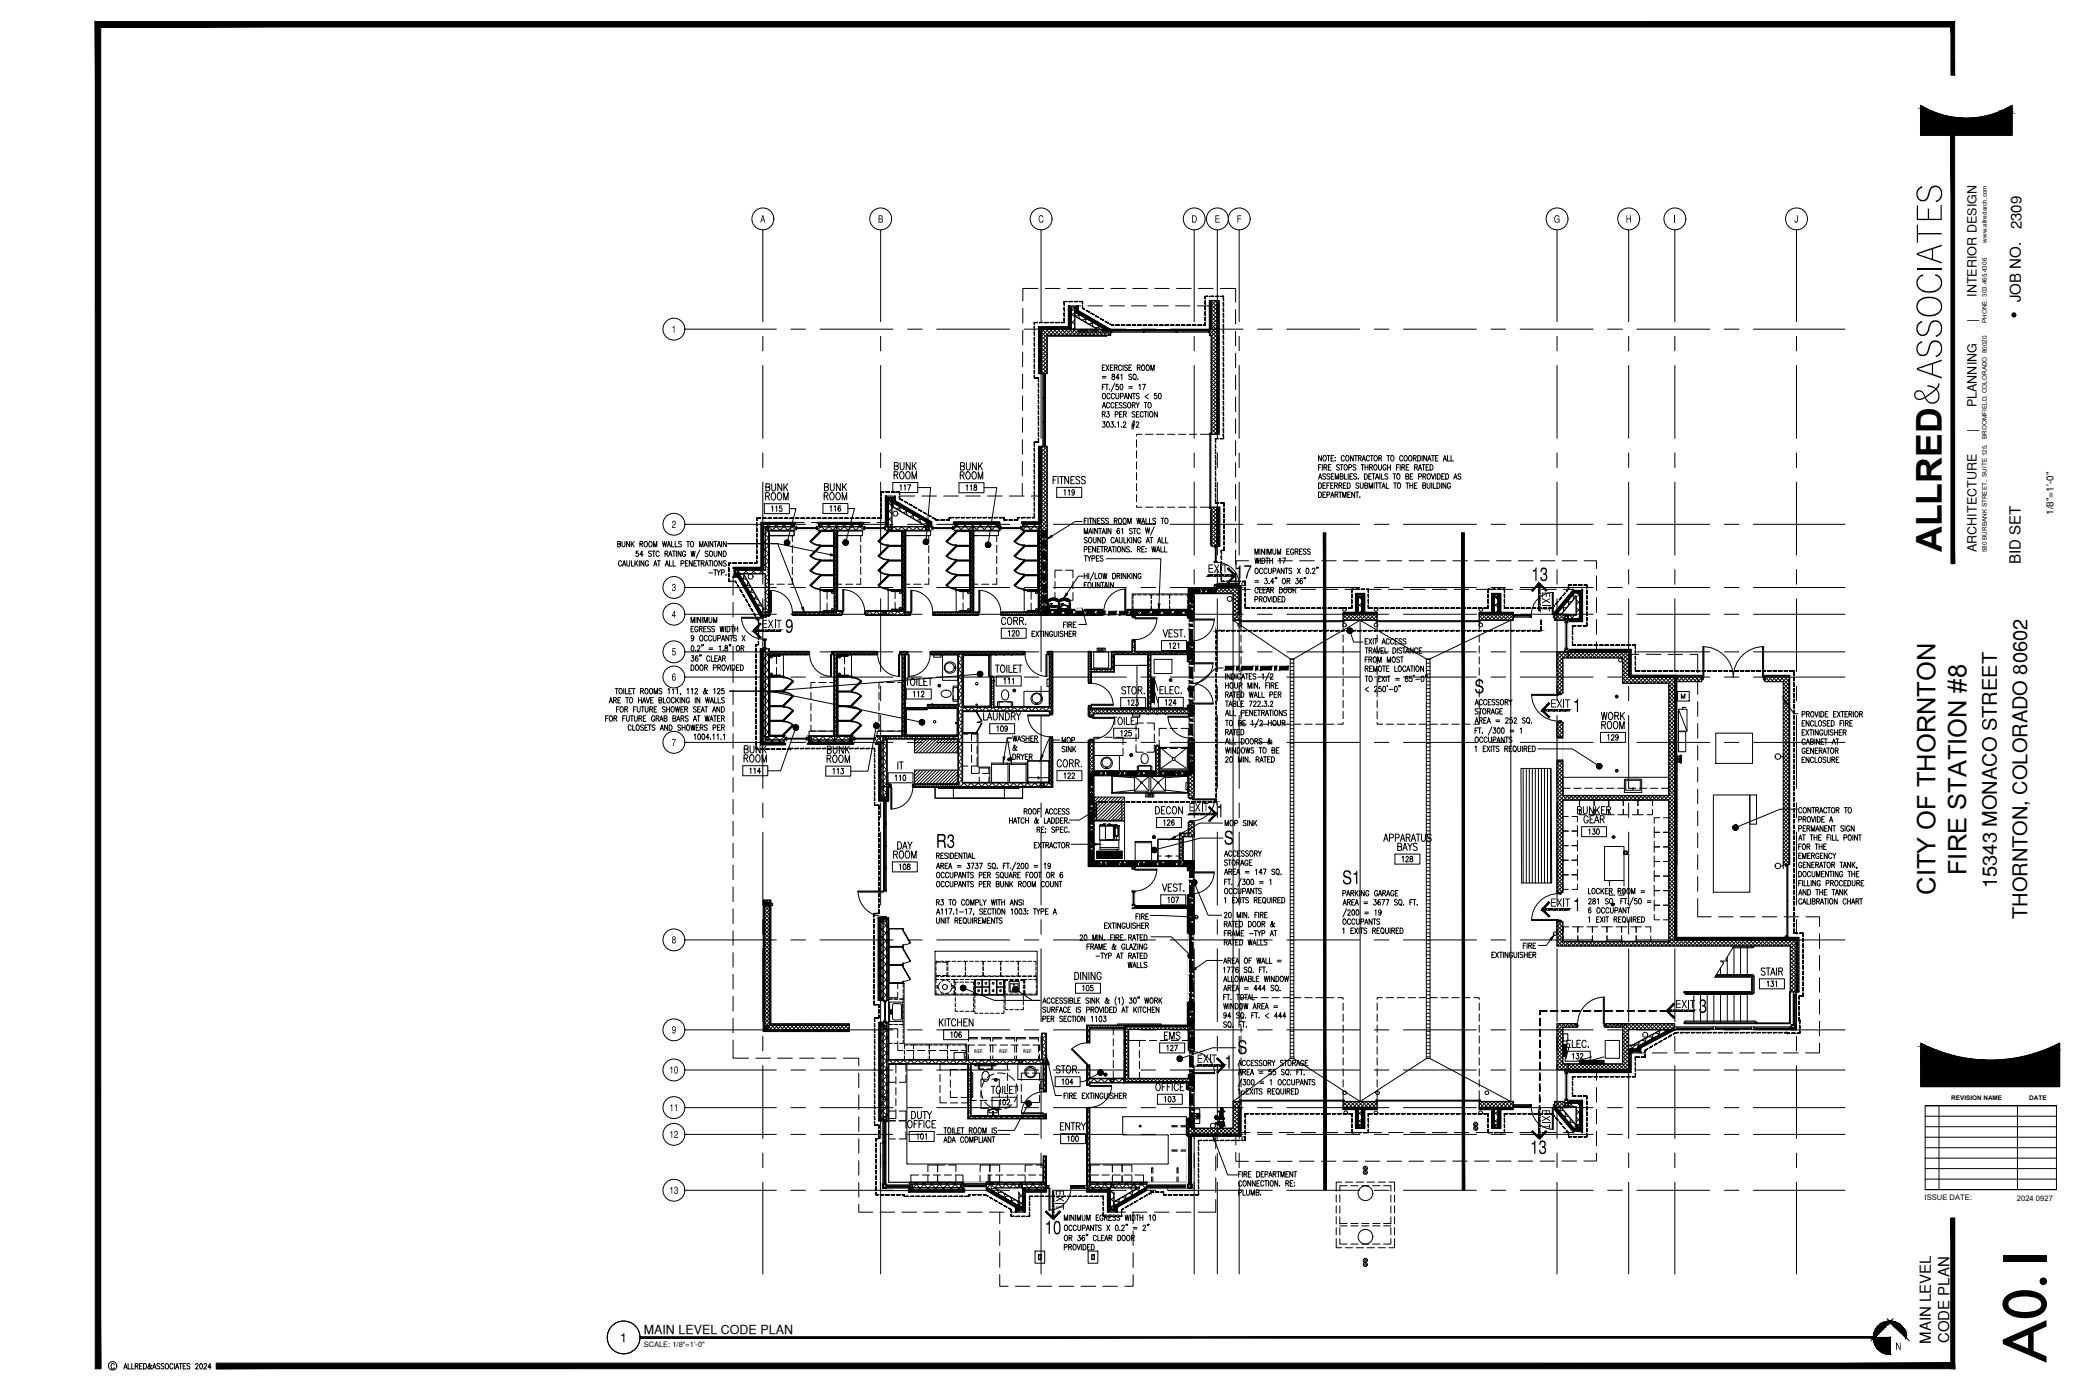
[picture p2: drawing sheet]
<svg xmlns="http://www.w3.org/2000/svg" width="914mm" height="610mm" viewBox="0 0 914 610" stroke-linecap="round" stroke-linejoin="round" font-family="sans-serif">
<defs><g id="words">
<text font-size="27.8" x="891.1" y="593.3" transform="rotate(-90 891.1 593.3)">A0.1</text>
<text font-size="15.5" x="845.5" y="240.4" transform="rotate(-90 845.5 240.4)">ALLRED</text>
<g font-size="11.1">
<text x="856.2" y="381" transform="rotate(-90 856.2 381)">FIRE STATION #8</text>
<text x="842.8" y="389.6" transform="rotate(-90 842.8 389.6)">CITY OF THORNTON</text>
</g>
<g font-size="9.5">
<text x="537.8" y="251.9">17</text>
<text x="666.8" y="252.9">13</text>
<text x="341.9" y="275.4">9</text>
<text x="642" y="301.8">S</text>
<text x="684.9" y="310">1</text>
<text x="529.6" y="355.8">1</text>
<text x="407.5" y="369.1">R3</text>
<text x="532.8" y="367.7">S</text>
<text x="584.4" y="385">S1</text>
<text x="684.9" y="396.7">1</text>
<text x="739.7" y="440.9">3</text>
<text x="538.8" y="458.9">S</text>
<text x="533.1" y="465.3">1</text>
<text x="666.3" y="502.4">13</text>
<text x="454.9" y="537.3">10</text>
</g>
<g font-size="8.7">
<text x="869.5" y="386.6" transform="rotate(-90 869.5 386.6)">15343 MONACO STREET</text>
<text x="882.7" y="400.2" transform="rotate(-90 882.7 400.2)">THORNTON, COLORADO 80602</text>
</g>
<g font-size="6.6">
<text x="388.1" y="205.7">BUNK</text>
<text x="388.1" y="209.9">ROOM</text>
<text x="417" y="206">BUNK</text>
<text x="417" y="209.9">ROOM</text>
<text x="332.3" y="214.8">BUNK</text>
<text x="357.7" y="214.8">BUNK</text>
<text x="332.3" y="219.1">ROOM</text>
<text x="357.7" y="219.1">ROOM</text>
<text x="435" y="273">CORR.</text>
<text x="487.2" y="303.4">STOR.</text>
<text x="427.2" y="314.7">LAUNDRY</text>
<text x="696" y="314.7">WORK</text>
<text x="696.4" y="318.6">ROOM</text>
<text x="322.8" y="329.1">BUNK</text>
<text x="359.1" y="329.1">BUNK</text>
<text x="322.8" y="333">ROOM</text>
<text x="358.8" y="333.4">ROOM</text>
<text x="459" y="335.1">CORR.</text>
<text x="502" y="355.6">DECON</text>
<text x="685.8" y="355.6">BUNKER</text>
<text x="688.6" y="359.5">GEAR</text>
<text x="389.5" y="371.1">DAY</text>
<text x="601.1" y="367.6">APPARATUS</text>
<text x="607.5" y="371.5">BAYS</text>
<text x="387.7" y="375">ROOM</text>
<text x="505.9" y="453.7">EMS</text>
<text x="458.6" y="468.5">STOR.</text>
<text x="502" y="476.2">OFFICE</text>
<text x="395.8" y="488.2">DUTY</text>
<text x="394.1" y="492.5">OFFICE</text>
<text x="460.4" y="493.2">ENTRY</text>
</g>
<g font-size="6.5">
<text x="880.2" y="99.9" transform="rotate(-90 880.2 99.9)">2309</text>
<text x="879.9" y="131.6" transform="rotate(-90 879.9 131.6)">JOB NO.</text>
<text x="879.8" y="245.8" transform="rotate(-90 879.8 245.8)">BID SET</text>
<text x="840.8" y="585" transform="rotate(-90 840.8 585)">MAIN LEVEL</text>
<text x="848.7" y="584.8" transform="rotate(-90 848.7 584.8)">CODE PLAN</text>
</g>
<g font-size="5.7">
<text x="390.5" y="214.8">117</text>
<text x="419.5" y="214.8">118</text>
<text x="462.1" y="217">119</text>
<text x="334.8" y="224">115</text>
<text x="360.2" y="224">116</text>
<text x="525.9" y="249.4">EXIT</text>
<text x="671.4" y="257.6" transform="rotate(90 671.4 257.6)">EXIT</text>
<text x="331.7" y="273.4">EXIT</text>
<text x="437.8" y="278.3">120</text>
<text x="396.5" y="304.8">112</text>
<text x="490" y="308.3">123</text>
<text x="506.2" y="308.3">124</text>
<text x="675.1" y="308.1">EXIT</text>
<text x="486.8" y="321.7">125</text>
<text x="698.9" y="323.5">129</text>
<text x="325.3" y="338">114</text>
<text x="361.6" y="338.3">113</text>
<text x="388.4" y="341.1">110</text>
<text x="462.1" y="340.1">122</text>
<text x="517.6" y="353.3">EXIT</text>
<text x="505.5" y="360.5">126</text>
<text x="609.2" y="376.4">128</text>
<text x="390.5" y="379.9">108</text>
<text x="507.3" y="394.4">107</text>
<text x="675.1" y="394.8">EXIT</text>
<text x="470.3" y="432.9">105</text>
<text x="729.4" y="439">EXIT</text>
<text x="412.7" y="453">106</text>
<text x="521.1" y="462.7">EXIT</text>
<text x="683.3" y="462.5">132</text>
<text x="461.4" y="473.4">104</text>
<text x="505.9" y="481.2">103</text>
<text x="671.4" y="483.1" transform="rotate(90 671.4 483.1)">EXIT</text>
<text x="397.9" y="497.4">101</text>
<text x="459.7" y="518.1" transform="rotate(90 459.7 518.1)">EXIT</text>
</g>
<g font-size="5.4">
<text x="860.7" y="129.3" transform="rotate(-90 860.7 129.3)">INTERIOR DESIGN</text>
<text x="860.7" y="140" transform="rotate(-90 860.7 140)">|</text>
<text x="860.7" y="177.4" transform="rotate(-90 860.7 177.4)">PLANNING</text>
<text x="860.7" y="188.1" transform="rotate(-90 860.7 188.1)">|</text>
<text x="860.7" y="240.5" transform="rotate(-90 860.7 240.5)">ARCHITECTURE</text>
<text x="280.3" y="580.8">MAIN LEVEL CODE PLAN</text>
<text x="270" y="584.3">1</text>
</g>
<g font-size="5.3">
<text x="436" y="298.8">111</text>
<text x="432.9" y="319.6">109</text>
<text x="394.1" y="336.2" transform="rotate(-90 394.1 336.2)">IT</text>
<text x="690.4" y="364.4">130</text>
<text x="506.9" y="458.6">127</text>
<text x="433.9" y="482.2">102</text>
<text x="463.5" y="498.1">100</text>
</g>
<g font-size="5.1">
<text x="331" y="96.9">A</text>
<text x="382.3" y="96.9">B</text>
<text x="452.1" y="96.9">C</text>
<text x="518.8" y="96.9">D</text>
<text x="528.9" y="96.9">E</text>
<text x="538.5" y="96.9">F</text>
<text x="676.6" y="96.9">G</text>
<text x="707.9" y="96.9">H</text>
<text x="728.8" y="96.9">I</text>
<text x="781.3" y="96.9">J</text>
<text x="292.5" y="144.9">1</text>
<text x="292.5" y="229.8">2</text>
<text x="292.5" y="257.3">3</text>
<text x="292.5" y="269">4</text>
<text x="292.5" y="285.3">5</text>
<text x="292.5" y="296.3">6</text>
<text x="292.5" y="324.8">7</text>
<text x="292.5" y="410.8">8</text>
<text x="292.5" y="449.9">9</text>
<text x="291.5" y="467.4">10</text>
<text x="291.5" y="483.8">11</text>
<text x="291.5" y="495.5">12</text>
<text x="291.5" y="519.8">13</text>
<text x="825.3" y="587.8">N</text>
</g>
<text font-size="4.4" x="894.1" y="224.2" transform="rotate(-90 894.1 224.2)">1/8&quot;=1'-0&quot;</text>
<g font-size="3.3">
<text x="838" y="522.6">ISSUE DATE:</text>
<text x="878.2" y="522.8">2024 0927</text>
<text x="280.3" y="586.3">SCALE: 1/8&quot;=1'-0&quot;</text>
</g>
<g font-size="2.8">
<text x="865.2" y="105.6" transform="rotate(-90 865.2 105.6)">www.allredarch.com</text>
<text x="865.2" y="140.7" transform="rotate(-90 865.2 140.7)">PHONE: 303.465.4306</text>
<text x="865.2" y="191" transform="rotate(-90 865.2 191)">BROOMFIELD, COLORADO 80020</text>
<text x="865.2" y="240.5" transform="rotate(-90 865.2 240.5)">580 BURBANK STREET, SUITE 125,</text>
<text x="849.6" y="479.1">REVISION NAME</text>
<text x="883.6" y="479.2">DATE</text>
</g>
<g font-size="2.3">
<text x="424.2" y="458.5">REF.</text>
<text x="435.1" y="458.4">REF.</text>
<text x="445.6" y="458.5">REF.</text>
</g>
</g></defs>
<!-- layer: X_Floorplan|A-Flor-Case -->
<g fill="none" stroke="#000" stroke-width=".44">
<path d="M334.9 237.4v3.2M336.8 233.2h-1.9v2.7M338.4 233.2h3.1M343.2 233.2h1.8v2.7M345 237.4v3.2M364.7 231.1h10.9v2.1h-10.9zM364.7 237.4v3.2M366.6 233.2h-1.9v2.7M368.2 233.2h3.1M372.9 233.2h1.9v2.7M374.8 237.4v3.2M394.3 231.1h10.9v2.1h-10.9z"/>
<path d="M394.3 237.4v3.2M396.2 233.2h-1.9v2.7M397.8 233.2h3.2M402.5 233.2h1.9v2.7M404.4 237.4v3.2M423.9 231.1h10.9v2.1h-10.9zM424 237.4v3.2M425.8 233.2h-1.8v2.7M427.4 233.2h3.2M432.1 233.2h1.9v2.7M434 237.4v3.2M334.9 251.8v2.6h1.9"/>
<path d="M334.9 242.2v3.2M334.9 247v3.1M338.4 254.4h3.1M345 251.8v2.6h-1.8M345 242.2v3.2M345 247v3.1M357.1 257h6.2v9.4h-6.2zM358.5 257.3h4.8v.3h-4.8zM360.1 257v3.9M364.7 251.8v2.6h1.9M364.7 242.2v3.2M364.7 247v3.1"/>
<path d="M368.2 254.4h3.1M374.8 251.8v2.6h-1.9M374.8 242.2v3.2M374.8 247v3.1M386.8 257h6.1v8.9h-6.1zM388.2 257.3h4.7v.3h-4.7zM389.8 257v3.6M394.3 251.8v2.6h1.9M394.3 242.2v3.2M394.3 247v3.1M397.8 254.4h3.2M404.4 251.8v2.6h-1.9"/>
<path d="M404.4 242.2v3.2M404.4 247v3.1M416.3 257h6.2v9.4h-6.2zM417.7 257.3h4.8v.3h-4.8zM419.4 257v3.9M424 251.8v2.6h1.8M424 242.2v3.2M424 247v3.1M427.4 254.4h3.2M434 251.8v2.6h-1.9M434 242.2v3.2M434 247v3.1"/>
<path d="M446 257h6.2v9.4h-6.2zM447.4 257.3h4.8v.3h-4.8zM449 257v3.9M493 258.6h24.4v6.8h-24.4zM358.5 265.8h4.8v.3h-4.8zM360.1 262.6v3.8M388.2 265.2h4.7v.3h-4.7zM389.8 262.3v3.6M417.7 265.8h4.8v.3h-4.8zM419.4 262.6v3.8M447.4 265.8h4.8v.3h-4.8zM449 262.6v3.8"/>
<path d="M334.9 285.1h6.2v9.4h-6.2zM334.9 294h4.8v.2h-4.8zM334.9 285.5h4.8v.3h-4.8zM338.1 285.1v4M338.1 290.6v3.9M354.9 297.2h-1.8v2.6M356.5 297.2h3.2M361.3 297.2h1.8v2.6M364.6 285.1h6.2v9.4h-6.2zM364.6 294h4.7v.2h-4.7zM364.6 285.5h4.7v.3h-4.7zM367.7 285.1v4"/>
<path d="M367.7 290.6v3.9M384.6 297.2h-1.9v2.6M386.2 297.2h3.1M390.9 297.2h1.9v2.6M394.2 299.1l.3 .2zM406.6 285.1h3.1v1.1h-3.1zM410.4 285.1h6.8v11.1h-6.8zM432.8 296.4l.2 .2zM433.6 285.1l.2 .3zM437.2 285.1l.1 .3zM440.5 285.1l.1 .3zM455.9 295.7h1v3.2h-1z"/>
<path d="M485.2 285h14.6v4.7h-14.6zM495 289.7h4.8v18.6h-4.8zM352.3 318.3h10.8v2.2h-10.8zM353.1 315.7v2.6h1.8M353.1 301.4v3.2M353.1 306.2v3.2M353.1 310.9v3.2M356.5 318.3h3.2M363.1 315.7v2.6h-1.8M363.1 301.4v3.2M363.1 306.2v3.2M363.1 310.9v3.2"/>
<path d="M381.9 318.3h10.9v2.2h-10.9zM382.7 315.7v2.6h1.9M382.7 301.4v3.2M382.7 306.2v3.2M382.7 310.9v3.2M386.2 318.3h3.1M392.8 315.7v2.6h-1.9M392.8 301.4v3.2M392.8 306.2v3.2M392.8 310.9v3.2M394.2 305.9l.3 .3zM394.2 302.3l.3 .3z"/>
<path d="M405.8 306.5l.2 .3zM415 302.9v2.5h2.2v-2.5M415 301.3v-2.6h2.2v2.6M419.1 319.2h6.7v14.8h5.2v6.7h-11.9zM423 319.2v3.3M436.8 305.6h-2.5v2.2h2.5M438.4 305.6h2.5v2.2h-2.5M445.9 301h11v6.8h-11zM493.1 310.8h3.2v1h-3.2zM499.8 310.8l.2 .3zM503.7 310.8l.2 .3zM507.6 310.8l.2 .3z"/>
<path d="M423 333.6v3.2h3.2M423 324.1v3.1M423 328.8v3.2M427.8 336.8h3.2M451.4 338.6h-4v2.1h4M453 338.6h3.9v2.1h-3.9M476.3 329h11.1v6.7h-11.1zM495.2 333.6h6.4v2.1h-6.4zM503.9 324.4l.2 .2zM680.5 338.5h46.2v7.9h-46.2zM407.2 342.8h38.1v4.8h-38.1zM415.1 342.8h22.2v4.8h-22.2z"/>
<path d="M516.4 340.8h1v3.2h-1zM680.5 359.5v2.4h2.4h-2.4v2.3M682.9 355.5h-2.4v2.4M683.7 343.2h-3.2v3.2h3.2M685.3 343.2h3.2M685.3 346.4h3.2M686.9 359.5v2.4h-2.4h2.4v2.3M690.1 343.2h3.2M690.1 346.4h3.2M694.9 343.2h3.1M694.9 346.4h3.1M699.6 343.2h3.2"/>
<path d="M699.6 346.4h3.2M704.4 343.2h3.2M704.4 346.4h3.2M704.5 354.8h2.3v-2.4v2.4h2.4M704.5 348.4h2.3v2.4v-2.4h2.4M709.1 343.2h3.2M709.1 346.4h3.2M710.8 354.8h2.4v-2.4v2.4h2.4M710.8 348.4h2.4v2.4v-2.4h2.4M713.9 343.2h3.2M713.9 346.4h3.2M717.2 348.4h2.3v2.4"/>
<path d="M718.7 343.2h3.1M718.7 346.4h3.1M719.5 352.4v2.4h-2.3M722.7 356.1h-2.4v2.4M723.4 343.2h3.3v3.2h-3.3M724.3 356.1h2.4v2.4M505.7 372.7h-1.6v2.2h1.6M507.3 372.7h3.2M507.3 374.9h3.2M512 372.7h1.6v2.2h-1.6M515.1 364.3h4.2v10.6h-4.2zM680.5 365.8v2.4h2.4h-2.4v2.4"/>
<path d="M680.5 372.2v2.4h2.4h-2.4v2.3M680.5 378.5v2.4h2.4h-2.4v2.4M686.9 365.8v2.4h-2.4h2.4v2.4M686.9 372.2v2.4h-2.4h2.4v2.3M686.9 378.5v2.4h-2.4h2.4v2.4M720.3 366.4v2.4h2.4h-2.4v2.4M720.3 372.7v2.4h2.4h-2.4v2.4M720.3 379.1v2.4h2.4h-2.4v2.4M720.3 360v2.4h2.4h-2.4v2.4M726.7 372.7v2.4h-2.4h2.4v2.4M726.7 379.1v2.4h-2.4h2.4v2.4M726.7 360v2.4h-2.4h2.4v2.4"/>
<path d="M726.7 366.4v2.4h-2.4h2.4v2.4M335.6 393.3h.8v1h-.8zM680.5 384.9v2.4h2.4M686.9 384.9v2.4h-2.4M700.8 387.4v2.4h2.4M703.2 383.4h-2.4v2.4M704.8 383.4h2.3v2.4M707.1 387.4v2.4h-2.3M720.3 385.4v2.4h2.4h-2.4v2.4M720.3 391.8v2.4h2.4h-2.4v2.4M720.3 398.1v2.4h2.4M726.7 385.4v2.4h-2.4h2.4v2.4"/>
<path d="M726.7 398.1v2.4h-2.4M726.7 391.8v2.4h-2.4h2.4v2.4M407.2 414.2h44.4v19h-44.4zM680.7 407.5v2.4h2.3M683 403.6h-2.3v2.3M684.7 403.6h2.3v2.3v-2.3h2.4M684.7 409.9h2.3v-2.4v2.4h2.4M691 409.9h2.4v-2.4v2.4h2.3M691 403.6h4.7M693.4 403.6v2.3M697.4 409.9h2.3v-2.4v2.4h2.4M697.4 403.6h2.3v2.3v-2.3h2.4"/>
<path d="M703.7 409.9h2.4v-2.4v2.4h2.3M703.7 403.6h2.4v2.3v-2.3h2.3M710.1 409.9h2.3v-2.4v2.4h2.4M710.1 403.6h2.3v2.3v-2.3h2.4M716.4 403.6h2.4v2.3M718.8 407.5v2.4h-2.4M386.9 428.1h6.8v26.5h27.2v6.8h-34zM386.9 432.1v2.3h4v-2.3M386.9 430.5v-2.4h4v2.4M386.9 457.9v3.5h1.9M386.9 451.5v-3.5h4v3.9M386.9 453.1v3.2"/>
<path d="M390.9 453.5v3.9h2.3M394.8 457.4h3.2M399.5 457.4h3.2M404.3 457.4h3.2M409.1 457.4h3.1M413.9 457.4h3.1M418.6 457.4h2.3v4h-1.9M421.6 459v2.4h2.8M424.4 455h-2.8v2.4M426 455h3.2M430.7 455h3.2M435.5 455h3.2"/>
<path d="M440.3 455h3.1M445.1 455h3.1M449.8 455h2.8v2.4M452.6 459v2.4h-2.8M484.8 450.7v-3h4.7v3M484.8 452.3v3.2M484.8 457v3.2M489.5 452.3v3.2M489.5 457v3.2M491.4 455.8v-2.7h4.7v2.7M491.4 457.4v3.1M494.1 448.3h-2.7v4.8h2.7"/>
<path d="M495.7 448.3h3.2M495.7 453.1h3.2M496.1 457.4v3.1M500.5 448.3h3.1M500.5 453.1h3.1M514.7 448.3h2.7v4.8h-2.7M386.9 463.3h8l.1 43.5 59.3 .1v7.9h-67.4zM386.9 467.2v-3.9h3.2v3.9M386.9 468.8v3.2M386.9 473.6v3.2M386.9 478.3v3.2M390.1 468.8v3.2"/>
<path d="M390.1 473.6v3.2M390.1 478.3v3.2M390.4 461.4h3.2M395.2 461.4h3.2M400 461.4h3.1M404.7 461.4h3.2M409.5 461.4h3.2M414.2 461.4h3.2M426 463.3v2.1h2.3M426 461.4h3.2M430.7 461.4h3.2M432.3 463.3v2.1h-2.4"/>
<path d="M435.5 461.4h3.2M440.3 461.4h3.1M443.2 463.3h11.1v6.8h-11.1zM445.1 461.4h3.1M453.2 470.9h1.1v3.1h-1.1zM484.8 466.6v3h4.7v-3M484.8 461.8v3.2M489.5 461.8v3.2M491.4 466.9v2.7h4.7v-2.7M491.4 462.1v3.2M496.1 462.1v3.2M386.9 483.1v3.9h3.2v-3.9"/>
<path d="M489 486.2h27.6v28.6h-42v-7.6M489 486.2v8l19.7 .1v12.4l-33.8 .2-.3 .2M400 511.6h-3.4v3.2h3.4M401.6 511.6h3.2M401.6 514.8h3.2M406.4 511.6h3.1M406.4 514.8h3.1M411.1 511.6h3.2M411.1 514.8h3.2M415.9 511.6h3.4v3.2h-3.4M432 511.6h-1.7v3.2h1.7M433.5 511.6h3.2"/>
<path d="M433.5 514.8h3.2M438.3 511.6h3.2M438.3 514.8h3.2M443.1 511.6h3.1M443.1 514.8h3.1M447.8 511.6h3.2M447.8 514.8h3.2M452.6 511.6h1.7v3.2h-1.7M478.3 511.6h-3.7v3.2h3.7M479.9 511.6h3.2M479.9 514.8h3.2M484.7 511.6h3.1"/>
<path d="M484.7 514.8h3.1M489.4 511.6h3.2M489.4 514.8h3.2M494.2 511.6h3.7v3.2h-3.7"/>
<circle cx="362.5" cy="258.1" r=".4"/>
<circle cx="392.1" cy="258.1" r=".4"/>
<circle cx="421.7" cy="258.1" r=".4"/>
<circle cx="451.3" cy="258.1" r=".4"/>
<circle cx="362.5" cy="265.4" r=".4"/>
<circle cx="392.1" cy="264.8" r=".4"/>
<circle cx="421.7" cy="265.4" r=".4"/>
<circle cx="451.3" cy="265.4" r=".4"/>
<circle cx="335.8" cy="293.4" r=".4"/>
<circle cx="335.8" cy="286.2" r=".4"/>
<circle cx="365.4" cy="286.2" r=".4"/>
<circle cx="365.4" cy="293.4" r=".4"/>
<circle cx="411.4" cy="429.8" r="1.08"/>
<circle cx="496.4" cy="490.3" r=".4"/>
</g>
<!-- layer: X_Floorplan|A-Wall -->
<g fill="none" stroke="#000" stroke-width=".59">
<path d="M468.4 135.3l-.1 .7 .6 .2M526.6 130.9h4.3v12.6h-4.3zM452.2 142.3h13v-9.1h.4v.5h2.4v9.8h-1.6v-.7l-.1 .7h-.5v-.6l-.5 .6h18.3v2.5h-27.6v16.6h-3.8zM452.8 142.8h.1M452.8 142.9h.1M452.8 142.8v.1M478.1 143.5l-10.1-5.9v-3.9h1.1v-.5h.4v2.1l14.1 8.2M526.7 143.5h4.2v45.6h-3.5v-43.1h-.7zM452.2 194.4h3.8v71h24.2v2.5h-43.9v-1.4h15.9v-35.4h-7.4v-1.7h.3h-.3v-2.2h7.4v.3zM385.6 216h.4v.5h2.4v12.9h14.5v-.5l-14.5-8.4v-4h1v-.5h.4v2.1l15.9 9.2v2.1h-1.2v1.5l1.2 .2h-11.4v35.4h1.8v1.4h-19.1v-2h15.9v-34.8h-7.3l1.2-.2v-1.5h-1.2zM386.9 216.9h1.3h-1.2M386.9 216.9l.1 1.1 1.2-.1"/>
<path d="M387 216.9l.1 1.1M388.2 217.9l-.1 .1M388.2 216.9v1M388.7 218.1l-.1 .7 .7 .2M333.3 230.6l.2-1.1h1.1v1.1M333.4 230.6h1.2M333.4 230.6l.1-1h1l.1 1M333.5 230.6l1 .1M334.6 230.6l-.1 .1M334.9 231.1h10.9v2.1h-10.9zM355.9 227.5h20.1v3.6h-11.3v34.8h1.7v2h-20.9v-1.4h17.8v-35.4h-7.4zM386.9 230.6h1.3h-1.2"/>
<path d="M388.2 229.6h-1.2v1M388.2 229.7v.9M388.2 229.6l-1.2-.1-.1 1.1M403.1 230.6l.1-1.1h1.1l.1 1.1M403.1 230.6h1.3M403.2 229.6h1.1v1M403.2 230.6h1.1M415.2 227.2h20.1v2.2h-.2h.2v1.7h-11.3v35.4h1.7v1.4h-19v-1.4h15.9v-35.4h-7.4v-1.7h.3h-.3zM435.3 228.3l.1 2.8zM452.2 227.8l1.2-.4v2h-.9v-1l.3-.1h-.6zM452.2 227.5h.1M527.4 220.9h3.7v16.9h-3.7z"/>
<path d="M320.1 248.5v1M320.2 249.5l.1 .1M320.3 249.7h.9M320.3 248.4h.9M320.3 249.6h.9M320.3 248.4v1.2M320.3 248.5h-.1M321.2 248.4l.2 .1M321.2 248.5h.1M321.3 249.5l-.1 .1M321.3 250.2l.7-.1 .2 .7M321.3 248.5v1"/>
<path d="M321.4 249.5l-.2 .1M333.2 248.1l-1 .1M528.7 255h1.3v.9h-1.3zM590.3 258.4h3.9v8.3h-.3h5.8v3.4h-14.9v-3.4h5.5zM591.6 258.9v1M591.6 259.9h1.3M591.6 258.9h1.3M591.7 258.9v1M591.7 258.9l1.1-.1v1.2M591.7 259.9l.1 .1M649.5 258.4h4v8.3h-.3h5.7v3.4h-14.8v-3.4h5.7h-.3zM650.9 258.9l.1 1.1"/>
<path d="M651 258.7l1.1 .1 .1 1.1-1.2 .1M651 258.8h1M651 258.7v1.4M651 258.8v.1M652 258.8l.1 .1M652.1 259.9l-.1 .1M652.1 258.9v1M685.2 257.5l-.1 .2h.9M333.5 266.4h1M333.5 266.4l-.2 1.2M333.5 266.5l-.1 1.1M334.5 266.4l.1 1.2"/>
<path d="M334.5 266.5l.1 1.1M334.9 266.5v-35.4h11.5v-3.6h-15.1v19.6h-12.1v.4h.5v2.4h13.5v15.5h-.5l-9-15.5h-4v1h-.5v.4h2.1l9.8 16.9M384.6 266.3v1M384.7 266.3v1.1l1.3-.1M384.8 267.3v.1M384.8 266.2l1.2 .1h-1.3M384.8 266.2v.1M385.9 267.3l-.1 .1M385.9 266.3v1M394 266.2v1.4M452.2 265.4v.5M452.2 267.5v.1"/>
<path d="M453.3 266.5v1M453.4 266.5v1M453.4 267.4l.1 .1M453.5 267.6h.9M453.5 266.3h.9M453.5 266.3l-.2 .2M453.5 266.4l-.1 .1M454.5 266.3l.1 1.2-1.3-.1M454.5 266.4v1.1M454.5 267.4v.1M468.8 265.4h2.6v1h-2.6zM517.4 265.4h-26.6v2.5h2.1v.5h1.3v-.5h22.9v1.1h2.9v-10.6h16.9v11.7h3.5v-15.1h-10.4v.9h4.5h-17.1v11.7"/>
<path d="M590.8 266.7h2.9v.3h-2.9zM650 266.7h2.9v.3h-2.9zM676.9 266.6l7.9-9.5v-.5h.4v.5h3.5v-.5h.4v14h-6.2v-2.8h3.4v-7.9l-6.6 7.7M676.9 267.5h4.4v2.6h-4.4zM681.3 267.5h1.6v3.1h-1.6zM681.3 268.2v1.2M681.5 268l1.3 .1-.1 1.5M681.5 268.1h1.3l-.1 1.4M681.5 269.6h1.2M681.5 269.5h1.2M681.5 268v1.6l-.1-.2M681.5 268.1l-.1 .1"/>
<path d="M331.1 282.5h3.8v1.2h17.1v1.4h-17.1v35.4h7.2v3.8h-11zM362.6 283.7h19.1v1.4h-17.1v35.4h7.1v3.6h-20.1v-3.6h11.5v-35.4h-.5zM392.3 283.7h2.6v1.4h-.7v35.4h23v-12.4h-13.3v-1.3h13.3v-21.7h-11.7v-1.4h40.4v1.4h-26.8v22.7h12.4v-13.3h1.3v13.3h24.1v-22.7h-.5v-1.4h2v27h-1.5v-1h-37.8v31h37.8v-19.4h1.5v21.5h-60.5v-1.4h19.3v-19.6h-31v19.6h1.1v1.4h-.4v6h-.8v-6.3v6.3h-3.4v-24.7h-1.5v-3.6h11.6v-35.4h-.5zM473.9 283.7h1.3v7.6h8.8v-7.6h8.9v-4.7h1.3v4.7h22.9v-4.1h2.9v8.5h-2.9v-3.1h-16v23.4h16v-1.3h2.9v4.3h-2.6v-.6h-41.1v1h-2.4v-4.1h1.3v.7h24.6v-23.4h-14.6v7.6h-10v4.5h-1.3zM678 283.9h4.9v2.6h-2.4v15.3h-2.5zM681.3 282.8h1.6v1.1h-1.6zM682.9 282.8h27.3v11.2h19.9v114.2h53.2v23.7h-3.7v-20h-101.6v-10.6h2.5v8.6h46.2v-61.5h-46.2v40.2h-2.5v-57.1h2.5v14.9h46.2v-48.9h-20.2v-11h-23.6zM709.6 294l.1 .4zM709.6 283.3h.1M678 314.5h2.5v6.4h-2.5zM333.5 320.8h1M333.5 320.8l-.2 1.1"/>
<path d="M333.5 320.8l-.1 1.1M334.5 320.8l.1 1.1M352.1 321.9h.1M352.2 320.8h.9M352.2 322.1h.9M352.2 322h.9M352.2 320.8v1.2M352.2 320.8l-.1 .1M353.2 320.8v1.2M353.2 320.8v1.1M370.1 320.8h1M370.1 320.8l-.1 1.1"/>
<path d="M370.1 320.8v.1M371.2 321.9v-1.1l.1 1.1M384.6 320.9v1M384.8 321.9h.1M384.8 320.8h1M384.8 322.1h1M384.8 322h1M384.8 320.8v1.2M384.8 320.8v.1M385.8 320.8l.2 .1M385.8 320.8l.1 .1M385.9 321.9h-.1"/>
<path d="M385.9 320.9v1M386 321.9l-.2 .1M473.9 322.4h2.4v13.3h26.9v-11.1h1.5v11.1h12.7v-13.8h2.6v25.4h-2.6v-9.6h-41.1v37.2h37.3v-12.1h3.8v-4.9h2.6v6.4h-4.9v10.6h4.9v4.2h-2.9v-1.8h-22.9v.6h-1.3v-.6h-19zM729.7 328.8h.3M384.5 342.5h1.6M384.6 347.3v.9M384.8 348.2v.1M384.8 347.1h1.1v1.1M384.8 348.4h1M384.8 347.1l-.1 1.2 1.3-.1M384.8 347.2h.1M385.9 348.2l-.1 .1"/>
<path d="M453.3 341.2v1M453.3 341.2l1.3-.1v1.1h-1.3M453.4 341.2v1M454.4 341.1l-1 .1M454.5 341.1v.1M454.5 341.2v1h-1.1M707.1 370.8l.1 1.1h1.1M707.2 370.8l.1 1.1M708.3 370.7l-1.1 .1M708.3 370.8h-1M708.3 370.7l.1 .1M708.3 370.8h.1"/>
<path d="M708.4 371.8l-.1 .1M708.4 370.8v1.1M708.4 370.8l-.1 1.2M729.7 376.5h.3M332.4 392h3.2v53.8h34.2v3.3h-37.4zM333.4 393.1h1.2v1.2h-1.3zM334.5 393.1l-1.1 .1 .1 1.1M334.5 393.1l.1 .1M334.6 394.2l-.1 .1M334.6 393.2v1.1M382.4 399.6h4.5v36h-4.5zM494.2 394.3v1.3h-1.3"/>
<path d="M517.1 389.7h2.9v16.9h-2.9zM383.4 400.6l1.1 .2zM384.6 400.2v1M384.8 401.1v.1M384.8 401.3h1M384.8 400h1M384.8 401.2h1M384.8 400v1.3M384.8 400.1v.1M385.8 400l.2 .2M385.8 400.1l.1 .1M385.9 401.1l-.1 .1"/>
<path d="M385.9 400.2v1M386 401.1l-.2 .2M782.7 408.9h.1M383.4 434.5l1.1 .1zM333.5 448.1h1M333.5 448.1v-1.3h1.1l-.1 1.3M333.5 448v-1.1h1v1.1M382.7 445.1h4.2v16.3h66.7v-11.5h2v25.1h-1.3v-11.7h-31.5v22.5h31.5v-.2h1.3v1.5h-34.1v-23.8h-34.6v24.8h-4.2zM383.5 445.9l1 .1zM384.6 446.9v1M384.7 446.9l.1 1.2 1.2-.2M384.8 447.9h1.1"/>
<path d="M384.8 446.8l1.2 .1h-1.3M384.8 446.8v.1M385.9 446.9v1M473.2 446.4h43.9v-10.2h2.9v21.2h-2.6v-9.1h-26v21.3h26v-1.6h2.6v6.3h-3.4v-2.8h-27.1v-23.8h-15v5.9h-1.3zM678 445.8h8.4v1.5h-5.9v16h2.4v2.5h-4.9zM701.5 445.8h27.6v2l-1.4 .5h-18.6v10.4h.5v-1.3h-.5M709.1 445.8h-10v1.5h7.4v16h-23.6v3.7h27.3v-8.5h.4v-.5h3.5v.5h.4v-2.2l15-8-1.1 .3-.3-.5M709.1 456.9h3.1M709.1 456.8h3.4M709.7 456.8v.1M710.2 457.7v.3M712.8 456.8h.2"/>
<path d="M714 455.4l-.6 .2v.6M723.5 448.3l-12.9 6.9h-1.5M443.9 461.7h1.1v1.2l-1.2-.1zM443.9 461.8h1.1l-.1 1.1M443.9 462.8l.1 .1M454.2 462.9h1M454.2 461.7h1M454.2 461.8h1M454.2 461.7v1.3M454.2 461.8v1.1M455.2 461.7v1.3M455.2 461.8l.1 1"/>
<path d="M455.3 462.8l-.1 .1M473.2 464.2h1.3v5.4h15v1.9h-15v.6h-1.3zM483.7 470h1.1v1.1M483.7 471l.1 .1M483.8 471.2h1M483.8 471.1h1M483.8 469.9v1.3M484.8 469.9v1.3M584.8 479.6h14.9v3.5h-5.8h.3v8.2h-3.9v-8.2h-5.5zM644.1 479.6h14.8v3.5h-5.7h.3v8.2h-4v-8.2h.3h-5.7zM676.9 479.6h4.4v2.6h-4.4zM681.3 465.8h1.6v1.2h-1.6z"/>
<path d="M681.3 479.1h1.6v3.1h-1.6zM709.6 466.3h.1M383.5 487.3h1zM384.5 488.1h2.4h-2.4M384.6 486.6v1M384.8 486.6h1.1M384.8 487.5v.1M385.9 487.5l-.1 .1M385.9 486.6v1M386 486.6h-1.3v1l1.3-.1M516.6 487h3.4v4.3h16.9v-11.7h3.5v15.1h-23.8zM590.8 482.7h2.9v.4h-2.9z"/>
<path d="M591.6 489.8v1M591.6 489.8h1.3M591.6 490.8h1.3M591.7 489.8v1M591.7 489.8h1.1v1.1M591.7 490.8l.1 .1M650 482.7h2.9v.4h-2.9zM651 489.7l1.2 .1-.1 1.1h-1.1M651 489.8h1.1v1M651 489.7v1.2M651 489.8v1.1M652.1 490.8l-.1 .1"/>
<path d="M679.7 482.1l6.6 7.7v-7.9h-3.4v-2.8h6.2v14h-.4v-.5h-3.5v.5h-.4v-.5l-7.9-9.4M681.3 480.4v1.1M681.3 481.5l.2 .2M681.4 481.5l.1 .1M681.5 480.2h1.3l.1 1.3M681.5 480.3h1.3v1.2M681.5 481.8h1.2M681.5 480.1l-.1 1.4M681.5 480.2l-.1 .1M682.8 481.5l-.1 .1M682.9 481.5l-1.4 .2M685.2 492.3l-.1-.2 .9 .2h-1"/>
<path d="M686.6 489.7l1.2 .1-.1 1.1h-1.1M686.6 489.8h1.1v1M686.6 489.7v1.2M686.6 489.8v1.1M687.7 490.8l-.1 .1M688 492.3h.1M688 492.1l.6 .2M688.6 492.3h.2M395.6 514.8h24.4v4.3h-24.4zM396.1 515.8h1.2v1.2l-1.3-.1zM396.4 517.2l.1 1.1zM397.2 515.8l-1.1 .1 .1 1.1"/>
<path d="M397.2 515.8l.1 .1M397.3 516.9l-.1 .1M397.3 515.9v1M418.3 515.9v1M418.3 515.9l1.2-.1 .1 1.1h-1.3M418.4 516.9v.1M419.1 517.2l.1 1.1zM419.4 515.8l-1 .1M419.4 515.8l.1 .1M419.5 516.9l-.1 .1M419.5 515.9v1M429.5 514.8h24.8v-11.4h1.3l-.2 13.8-1-2.2v.6h.3"/>
<path d="M429.5 515v3.3l12.7 7.4v2.1h.4v-.5h1.1v-4l-10.6-6.1h10.6M430.7 515h1.6v.6h-1.6zM443.9 515.8h1.1v1.2l-1.2-.1zM443.9 516.9l.1 .1M443.9 515.8l1.1 .1-.1 1.1M444 515.8l-.1 .1M445.2 515.6h1.2M446.2 517.2h.2M455.4 517.2l.3 .2v1.7h-9.3v-.3v9h-.4v-.5h-2.3v-8.2M474.3 517.2l-1.2 .2v1.7h9.2v8.7h.4v-.5h2.4v-8.2M474.3 515v2.2h-.9l-.2-34.5h1.3v32.1h24.7v3.5l-12.7 7.4v2.1h-.4v-.5h-1v-4l10.5-6.1h-10.5M482.3 517.2h1"/>
<path d="M482.3 515.6h1.2M483.7 515.8h1.2v1.2l-1.3-.1zM483.7 516.9l.1 .1M483.8 515.8l1 .1v1.1M483.8 515.8l-.1 .1M496.4 515h1.6v.6h-1.6zM442.7 524.8l.7 .2-.1 .7M443.9 526.4l.1 .1M443.9 526.6h1M443.9 526.5h1M444 525.3v1.3M444.9 525.4h-1h1.1l-.1 1.1"/>
<path d="M444.9 525.3v1.3M483.7 526.4l.1 .1M483.8 526.6h1M483.8 526.5h1M483.8 525.3v1.3M484.8 525.4h-1.1h1.1v1.1M484.8 525.3v1.3M486 524.8l-.7 .2 .1 .7M452.2 546.3h1.1v2.1h-1.1zM475.4 546.3h1.1v2.1h-1.1z"/>
</g>
<!-- layer: X_Floorplan|A-Door -->
<g fill="none" stroke="#000" stroke-width=".44">
<path d="M494.9 191.5v3.2M494.9 196.3v3.1M497.2 189.1h-2.3v.8M498.9 189.1h3.1M503.6 189.1h3.2M508.4 189.1h3.2M513.2 189.1h3.1M517.9 189.1h3.2M522.7 189.1h3.9M526.6 188.6h.8v.5h-.8zM526.8 189.1h.5v31.8h-.5zM494.9 201v3.2"/>
<path d="M494.9 205.8v3.2M494.9 210.6v3.1M494.9 215.3v3.2M494.9 220.1v.8h2.3M498.9 220.9h3.1M503.6 220.9h3.2M508.4 220.9h3.2M513.2 220.9h3.1M517.9 220.9h3.2M522.7 220.9h3.9M526.6 220.9h.8v.5h-.8zM335.4 257.1h.5v9.5h-.5z"/>
<path d="M335.5 257a9.5 9.5 0 0 1 9.5 9.6M366.9 256.8h.5v9.5h-.5zM367 256.8a9.5 9.5 0 0 1 9.5 9.5M396.6 257.1h.4v9.5h-.4zM396.6 257a9.5 9.5 0 0 1 9.5 9.6M426.2 257.1h.5v9.5h-.5zM426.2 257a9.5 9.5 0 0 1 9.6 9.6M489.8 256.5h.4v9.6h-.4zM490.2 256.5a9.5 9.5 0 0 0-9.5 9.5M528.7 254.5h1.3v.5h-1.3zM530 254h9.5v.5h-9.5zM530 244.9a9.5 9.5 0 0 1 9.5 9.5"/>
<path d="M675.9 258h.5v9.5h-.5zM676.4 258a9.5 9.5 0 0 0-9.6 9.5M322.9 268.8h9.5v.4h-9.5zM322.9 268.8a9.5 9.5 0 0 0 9.5 9.5M332.4 278.3h1.2v.5h-1.2zM334.9 266.6h.5v1.2h-.5zM366.4 266.3h.5v1.2h-.5zM376.5 266.3h.5v1.2h-.5zM396.1 266.6h.5v1.2h-.5zM406.1 266.6h.6v1.2h-.6zM425.7 266.6h.5v1.2h-.5zM480.2 266.1h.5v1.2h-.5z"/>
<path d="M490.2 266.1h.6v1.2h-.6zM493 268.4h1.2v.6h-1.2zM493 278.5h1.2v.5h-1.2zM494.2 269h9.5v.5h-9.5zM503.8 269a9.5 9.5 0 0 1-9.6 9.5M517.9 269h1.2v.5h-1.2zM517.9 279.1h1.2v.5h-1.2zM519.1 269.5h9.6v.5h-9.6zM528.7 269.5a9.5 9.5 0 0 1-9.5 9.6M539.8 270.1h.6v.8h-.6zM540.4 270.3h44.4v.4h-44.4zM540.4 270.9v4"/>
<path d="M540.4 276.4v3.2M584.8 270.1h.5v.8h-.5zM584.8 270.9v4M584.8 276.4v3.2M599.1 270.1h.6v.8h-.6zM599.7 270.3h44.4v.4h-44.4zM599.7 270.9v4M599.7 276.4v3.2M644.1 270.1h.5v.8h-.5zM644.1 270.9v4M644.1 276.4v3.2M666.3 267.5h.5v1.2h-.5z"/>
<path d="M352 283.8h.6v1.2h-.6zM352.6 285a9.5 9.5 0 0 0 9.5 9.5M361.6 285h.5v9.5h-.5zM362.1 283.8h.5v1.2h-.5zM381.7 283.8h.5v1.2h-.5zM382.2 285a9.5 9.5 0 0 0 9.5 9.5M391.2 285h.5v9.5h-.5zM391.7 283.8h.6v1.2h-.6zM394.9 283.8h.5v1.2h-.5zM395.4 285h.5v9.5h-.5zM405 283.8h.5v1.2h-.5zM405 285a9.5 9.5 0 0 1-9.5 9.5"/>
<path d="M445.9 283.8h.5v1.2h-.5zM446.4 285a9.5 9.5 0 0 0 9.5 9.5M455.4 285h.5v9.5h-.5zM455.9 283.8h.5v1.2h-.5zM473.9 297.1h1.2v.5h-1.2zM475.2 297.6a9.5 9.5 0 0 1 9.5 9.5M517.9 288.1h1.3v.5h-1.3zM518.2 288.6l.5 .2zM519.2 288.6h9v.5h-9zM528.2 288.6a9 9 0 0 1-9 9 9 9 0 0 1 9 9M540.4 281.2v3.2M540.4 286v3.1"/>
<path d="M540.4 290.7v3.2M540.4 295.5v3.2M584.8 281.2v3.2M584.8 286v3.1M584.8 290.7v3.2M584.8 295.5v3.2M599.7 281.2v3.2M599.7 286v3.1M599.7 290.7v3.2M599.7 295.5v3.2M644.1 281.2v3.2M644.1 286v3.1"/>
<path d="M644.1 290.7v3.2M741 294.9h.5v1.1h-.5zM741.5 295.3l.1 .5zM741.5 281.6h.4v13.3h-.4zM741.5 281.6a13.2 13.2 0 0 1 13.2 13.2 13.2 13.2 0 0 1 13.2-13.2M767.5 281.6h.4v13.3h-.4zM767.8 295.3l.1 .5zM767.9 294.9h.6v1.1h-.6zM447.5 311.3a9.5 9.5 0 0 0 9.6 9.5M447.5 311.3h9.6v.4h-9.6zM457.1 310.7h1.2v.6h-1.2zM473.9 307.1h1.2v.6h-1.2z"/>
<path d="M474.5 311.8h1.2v.5h-1.2zM475.1 306.7h9.6v.4h-9.6zM475.7 312.3h9.5v.5h-9.5zM485.3 312.3a9.5 9.5 0 0 1-9.6 9.6M508.6 311.9h9.5v.4h-9.5zM508.6 311.8a9.5 9.5 0 0 0 9.5 9.6M517.9 306.6h1.3v.5h-1.3zM518.1 311.4h1.2v.5h-1.2zM518.2 306.5l.5 .1zM519.2 306.1h9v.5h-9zM540.4 314.5v.8h2.4M540.4 300.3v3.1"/>
<path d="M540.4 305v3.2M540.4 309.8v3.2M544.3 315.3h3.2M549.1 315.3h3.2M553.8 315.3h3.2M558.6 315.3h3.2M563.4 315.3h3.1M568.2 315.3h3.1M572.9 315.3h3.2M577.7 315.3h3.2M584.8 314.5v.8h-2.3M584.8 300.3v3.1"/>
<path d="M584.8 305v3.2M584.8 309.8v3.2M599.7 314.5v.8h2.3M599.7 300.3v3.1M599.7 305v3.2M599.7 309.8v3.2M603.6 315.3h3.2M608.4 315.3h3.1M613.2 315.3h3.1M617.9 315.3h3.2M622.7 315.3h3.2M627.4 315.3h3.2"/>
<path d="M632.2 315.3h3.2M636.9 315.3h3.2M644.1 314.5v.8h-2.4M644.1 305v3.2M644.1 309.8v3.2M666.9 302.3a11.7 11.7 0 0 0 11.7 11.7M666.9 302.3h11.7v.5h-11.7zM678.6 301.8h1.3v.5h-1.3zM678.6 314h1.3v.5h-1.3zM679 313.9l.6 .1zM457.1 320.8h1.2v.5h-1.2zM474.5 321.9h1.2v.5h-1.2z"/>
<path d="M518.1 321.4h1.2v.5h-1.2zM387.9 342.7h.4v9.6h-.4zM397.4 341.4h.5v1.3h-.5zM397.5 342.7a9.5 9.5 0 0 1-9.6 9.6M518.1 357.4h1.2v.5h-1.2zM519.3 347.9h9.5v.4h-9.5zM528.9 347.8a9.5 9.5 0 0 1-9.6 9.6M493 377.9h1.2v.6h-1.2zM494.2 378.5h9.5v.4h-9.5zM503.7 378.4a9.5 9.5 0 0 1-9.5 9.6M517.9 379.1h1.2v.5h-1.2zM519.1 379.6h9.6v.5h-9.6z"/>
<path d="M528.7 379.6a9.5 9.5 0 0 1-9.5 9.6M777.3 376.5h1.2v.5h-1.2zM777.5 377l.5 .1zM778 377h.5v15.3h-.5zM373.6 388h11.1v.5h-11.1zM373.6 388a11.1 11.1 0 0 0 11.1 11.1M384.7 387.4h1.2v.6h-1.2zM384.7 399.1h1.2v.5h-1.2zM493 388h1.2v.5h-1.2zM517.9 389.2h1.2v.5h-1.2zM678.6 389.1a11.7 11.7 0 0 0-11.7 11.7M778 392.3h.5v15.4h-.5z"/>
<path d="M666.9 400.3h11.7v.5h-11.7zM678.6 400.8h1.3v.5h-1.3zM679 400.6l.6 .2zM777.3 407.7h1.2v.5h-1.2zM777.5 407.5l.5 .2zM540.4 436.8v3.2M542.8 434.4h-2.4v.8M544.3 434.4h3.2M549.1 434.4h3.2M553.8 434.4h3.2M558.6 434.4h3.2M563.4 434.4h3.1"/>
<path d="M568.2 434.4h3.1M572.9 434.4h3.2M577.7 434.4h3.2M582.5 434.4h2.3v.8M584.8 436.8v3.2M599.7 436.8v3.2M602 434.4h-2.3v.8M603.6 434.4h3.2M608.4 434.4h3.1M613.2 434.4h3.1M617.9 434.4h3.2M622.7 434.4h3.2"/>
<path d="M627.4 434.4h3.2M632.2 434.4h3.2M636.9 434.4h3.2M641.7 434.4h2.4v.8M644.1 436.8v3.2M698.1 434.2h.5v11.7h-.5zM698.6 434.2a11.7 11.7 0 0 0-11.7 11.6M466.5 456.9l.4-.3 6.7 6.7-.3 .4zM473.3 453.6h1.2v.6h-1.2zM473.3 454.1a9.5 9.5 0 0 0-6.7 2.8M518.1 457.4h1.2v.6h-1.2zM519.3 457.9a9.5 9.5 0 0 1 9.6 9.6"/>
<path d="M540.4 441.5v3.2M540.4 446.3v3.2M584.8 441.5v3.2M584.8 446.3v3.2M584.8 451.1v3.1M584.8 455.8v3.2M599.7 441.5v3.2M599.7 446.3v3.2M599.7 451.1v3.1M599.7 455.8v3.2M644.1 441.5v3.2M644.1 446.3v3.2"/>
<path d="M644.1 451.1v3.1M644.1 455.8v3.2M686.4 445.9h.5v1.3h-.5zM686.9 446.3l.2 .6zM698.5 446.3l.1 .6zM698.6 445.9h.5v1.3h-.5zM454.3 475h1.2v.5h-1.2zM454.3 475.4a9.5 9.5 0 0 0-9.5 9.6M473.3 472.1h1.2v.6h-1.2zM473.3 463.7h1.2v.5h-1.2zM474.5 472.7h9.5v.4h-9.5zM484 472.6a9.5 9.5 0 0 1-9.5 9.6"/>
<path d="M518.1 467.5h1.2v.5h-1.2zM519.3 467h9.5v.5h-9.5zM539.8 478.9h.6v.7h-.6zM540.4 479h44.4v.5h-44.4zM540.4 460.6v3.2M540.4 465.4v3.1M540.4 470.1v3.2M540.4 474.9v4M584.8 478.9h.5v.7h-.5zM584.8 460.6v3.2M584.8 465.4v3.1M584.8 470.1v3.2"/>
<path d="M584.8 474.9v4M599.1 478.9h.6v.7h-.6zM599.7 479h44.4v.5h-44.4zM599.7 460.6v3.2M599.7 465.4v3.1M599.7 470.1v3.2M599.7 474.9v4M644.1 478.9h.5v.7h-.5zM644.1 460.6v3.2M644.1 465.4v3.1M644.1 470.1v3.2M644.1 474.9v4"/>
<path d="M444.8 484.5h9.5v.5h-9.5zM454.3 485h1.2v.6h-1.2zM473.3 482.2h1.2v.5h-1.2zM666.3 481h.5v1.2h-.5zM666.8 482.2a9.5 9.5 0 0 0 9.6 9.5M675.9 482.2h.5v9.5h-.5zM676.4 481h.5v1.2h-.5zM455.4 516.2h.8v1.2h-.8zM456.2 516.2h.5v1.2h-.5zM456.7 517.4h.5v9.5h-.5zM466.3 516.2h.5v1.2h-.5zM466.3 517.4a9.5 9.5 0 0 1-9.5 9.5"/>
</g>
<!-- layer: X_Floorplan|A-Flor-Iden -->
<g fill="none" stroke="#000" stroke-width=".44">
<path d="M332.8 219.3h10.9v4.3h-10.9M358.4 219.2h10.8v4.4h-10.8M388.7 210.1h10.9v4.4h-10.9M417.6 210.2h10.9v4.3h-10.9M458.6 209h.9M460.1 212.2h10.9v4.4h-10.9zM460.1 207.5h-1.5v3.2M460.7 207.5v3.2M461.3 207.5h1.7M462.2 207.5v3.2M465.3 207.5v3.2l-1.7-3.2v3.2M466.3 209h1"/>
<path d="M467.9 207.5h-1.6v3.2M470.2 207.9l-.6-.4-1.1 .4 .2 .8 1.2 .6a.88 .88 0 0 1-.2 1.3 .88 .88 0 0 1-1.2-.4M472.6 207.9l-.6-.4-1.1 .4 .2 .8 1.3 .6a.88 .88 0 0 1-.2 1.3 .88 .88 0 0 1-1.3-.4M436 273.6h10.8v4.3h-10.8M505.8 278.9h10.8v4.4h-10.8zM506.5 274.2l.9 3.2 1-3.2M509 275.7h1M510.6 274.2h-1.6v3.2h1.6M512.9 274.7a.89 .89 0 0 0-.9-.5 .89 .89 0 0 0-.8 .8l.3 .4 1.3 .7a.75 .75 0 0 1-.5 1.3l-1.1-.5M513.4 274.2h1.7M514.2 274.2v3.2M515.8 277.1v.3z"/>
<path d="M394.3 295.3h1.6M395.1 295.3v3.2M396.9 295.4l.3-.1a1.74 1.74 0 0 1 .7 3l-.3 .2a1.73 1.73 0 0 1-1.3-1.3 1.73 1.73 0 0 1 .6-1.8zM399.2 295.3v3.2M400.2 295.3v3.2h1.4M402.3 296.8h.9M403.8 295.3h-1.5v3.2M404.2 295.3h1.6M405 295.3v3.2M433.4 289.6h1.7M433.8 294.3h10.9v4.4h-10.9zM434.3 289.6v3.2"/>
<path d="M436.1 289.7l.2-.1a1.62 1.62 0 0 1 1.3 1.6 1.62 1.62 0 0 1-1.3 1.6 2.17 2.17 0 0 1-.2-3.1zM438.4 289.6v3.2M439.3 289.6v3.2h1.5M441.4 291.1h1M443 289.6h-1.6v3.2M443.4 289.6h1.7M444.2 289.6v3.2M506.6 298.9h-1.5v3.2M507.4 298.9v3.2h1.4M509.2 280.4l.4-.4v2.3M510.8 280.5l.4-.5 .7 .4-1.2 1.9h1.3M511 298.9h-1.6v3.2"/>
<path d="M512.8 280.4l.4-.4v2.3M513.4 299.6a.94 .94 0 0 0-1.1-.7 .94 .94 0 0 0-.7 1.2v.8a.94 .94 0 0 0 .7 1.2 .94 .94 0 0 0 1.1-.8M394.6 300h10.9v4.4h-10.9M431 315.1h10.8v4.4h-10.8zM484.5 312.3h1.7M484.9 317.1h10.9v4.3h-10.9M485.4 312.3v3.2M487.2 312.5l.3-.2a1.63 1.63 0 0 1 1.2 1.6 1.63 1.63 0 0 1-1.2 1.6 2.11 2.11 0 0 1-.3-3zM488 303.8h10.9v4.3h-10.9zM489.5 312.3v3.2M490.5 312.3v3.2h1.5M492.5 313.9h1"/>
<path d="M494.1 312.3h-1.6v3.2M494.5 312.3h1.7M495.3 312.3v3.2M504.4 303.7h10.8v4.3h-10.8M505.1 300.4h1M509.4 300.4h1M696.9 318.9h10.9v4.4h-10.9M323.4 333.4h10.9v4.4h-10.9M359.6 333.6h10.9v4.3h-10.9zM386.7 336.5h10.9v4.4h-10.9M460.2 335.6h10.9v4.3h-10.9M503.6 356h10.8v4.3h-10.8"/>
<path d="M688.7 360h10.8v4.3h-10.8M388.6 375.3h10.8v4.3h-10.8M607.4 371.9h10.9v4.4h-10.9M505.4 389.6h10.9v4.4h-10.9M506.1 384.9l1 3.2 1-3.2M508.7 386.4h1M510.2 384.9h-1.5v3.2M512.6 385.4a.84 .84 0 0 0-1.1-.5 .84 .84 0 0 0-.5 1.1l1.3 .7a.86 .86 0 0 1-.2 1.3 .86 .86 0 0 1-1.2-.4M513 384.9h1.7M513.9 384.9v3.2M515.3 387.9h.3zM468 423.4a1.67 1.67 0 0 1 1.7 1 1.67 1.67 0 0 1-.5 2l-1.2 .2z"/>
<path d="M468.3 428.1h10.9v4.4h-10.9M470.5 423.4v3.2M473.2 423.4v3.2l-1.7-3.2v3.2M474.1 423.4v3.2M476.8 423.4v3.2l-1.7-3.2v3.2M479.5 424.1a.94 .94 0 0 0-1.2-.7 .94 .94 0 0 0-.7 1.2v.7a.96 .96 0 0 0 1 1.3 .96 .96 0 0 0 .9-1.3h-.6M766.1 426.2h10.9v4.4h-10.9zM768.6 421.9l-.6-.4-1.1 .4 .2 .8 1.3 .7 .2 .8a.97 .97 0 0 1-1.7 0M769.1 421.5h1.7M769.5 427.7l.5-.5v2.4M769.9 421.5v3.1M771 424.6l.9-3.1 1 3.1"/>
<path d="M771.2 427.2h1l-.5 .9a.71 .71 0 0 1 .5 1.1 .71 .71 0 0 1-1.2-.1M771.4 423.6h1.1M773.1 427.7l.5-.5v2.4M773.5 421.5v3.1M774.5 423l1.5-.2v-1.2l-1.5-.1v3.1M775.3 423l.9 1.6M409 443.6v3.2M409.6 445l1.1 1.8M410.7 443.6l-1.7 2.1M410.9 448.4h10.9v4.3h-10.9M411.6 443.6v3.2M412.2 443.6h1.7"/>
<path d="M413 443.6v3.2M416.1 444.4a.92 .92 0 0 0-1.1-.8 .92 .92 0 0 0-.6 1.2v.8a.92 .92 0 0 0 .6 1.2 .92 .92 0 0 0 1.1-.8M417 443.6v3.2M417 445.1h1.7M418.7 443.6v3.2M419.7 445.1h.9M421.2 443.6h-1.5v3.2M423.7 443.6v3.2l-1.7-3.2v3.2M505 454.2h10.8v4.3h-10.8zM681.6 457.8h10.8v4.3h-10.8M682.3 454.5h1M683.9 453h-1.6v3.1"/>
<path d="M684.6 453v3.1h1.5M686.6 454.5h1M688.2 453h-1.6v3.1M690.6 453.7a.92 .92 0 0 0-1.1-.7 .92 .92 0 0 0-.7 1.2v.8a.92 .92 0 0 0 .7 1.1 .92 .92 0 0 0 1.1-.7M691.6 455.8v.3zM431.6 473h1.7M432 477.8h10.8v4.3h-10.8zM432.4 473v3.2M434.3 473.2l.2-.2a1.63 1.63 0 0 1 1.3 1.6 1.63 1.63 0 0 1-1.3 1.6 2.11 2.11 0 0 1-.2-3zM436.6 473v3.2M437.5 473v3.2h1.5M439.6 474.5h1"/>
<path d="M441.2 473h-1.6v3.2M441.5 473h1.7M442.4 473v3.2M459.4 468.8h10.9v4.4h-10.9M504 476.5h10.8v4.3h-10.8M395.9 492.7h10.9v4.3h-10.9zM461.8 493.6h10.9v4.4h-10.9"/>
</g>
<!-- layer: X_Floorplan|A-Wall -->
<g fill="none" stroke="#000" stroke-width=".44">
<path d="M465.5 135.3v-2.1v2.1M465.8 133.7v9.2l-12.9-.1h12.9v-.3M465.8 134.5h.5M465.8 137.2h.5M465.8 139.2h.5M465.8 135.9h.5M465.8 136.6h.5M465.8 137.9h.5M465.8 138.6h.5M465.8 139.9h.5M465.8 133.8h.5M465.8 135.1h.5"/>
<path d="M466.3 135.3v-1.6v1.6M466.4 133.7v9.1M466.4 136.5l1.6 1.5M466.4 139.8l1.6 1.6M466.4 134.4l1 .9M468 135.9l-1.6 1.6M468 139.2l-1.6 1.6M468 137.2h.1M468.2 136.6l-.2 .1M468.3 134.1l-.3-.3-1.5 1.5M468.3 133.7v1.5M468.4 135.2l14.2 8.3h.5l-13.9-8.1"/>
<path d="M468.4 133.7v2.2v-2.2M468.4 134.6h.5M468.4 133.9h.5M468.9 136.2h.1M469.1 135.6l-.3 .5M469.1 135.7l-.2-2v1.9l13.7 7.9h-1.1l-13.1-7.6 13.1 7.6-12.6-7.1 12.3 7.1h-3.1M469.2 135.4l13.9 8.1M469.2 133.2v2.2M469.5 136.7l.6 2.1M469.6 136l-.3 .4M470.2 136.3l-.3 .5M470.3 137.2l-2.1 .5"/>
<path d="M470.7 136.7l-.2 .4M471.3 136.9l-.2 .5M471.9 137.3l-.3 .5M472.4 138.3l.6 2.2M472.5 137.6l-.3 .5M473 138l-.2 .4M473.2 138.9l-2.1 .5M473.6 138.3l-.2 .4M474.2 138.6l-.3 .5M474.8 138.9l-.3 .5M475.4 139.3l-.3 .4M475.9 139.6l-.2 .5"/>
<path d="M476.5 140l-.3 .4M526.9 130.9v12.6M526.9 131.3h.5M526.9 131.7h.5M526.9 132.1h.5M526.9 132.5h.5M526.9 132.9h.5M526.9 133.3h.5M526.9 133.7h.5M526.9 134.1h.5M526.9 134.5h.5M526.9 134.9h.5"/>
<path d="M526.9 135.3h.5M526.9 135.7h.5M526.9 136.1h.5M526.9 136.9h.5M526.9 137.2h.5M526.9 137.7h.5M526.9 138h.5M526.9 138.4h.5M526.9 138.9h.5M526.9 139.2h.5M526.9 139.7h.5M527 130.9v12.6"/>
<path d="M527.4 131.1l2.6 2.6h.5M527.4 132.8l2.6 2.5h.5M527.4 137.8l2.6 2.6h.5M527.4 139.5l2.6 2.5h.5M527.4 130.9v12.6M527.4 136.1l2.6 2.6M527.4 134.5l2.6 2.5M527.9 130.9l-.5 .5M528.9 130.9l1.1 1.1M529.6 130.9l-2.2 2.2M530 133.9l-2.6 2.6h-.5M530 130.9v58.2l-2.6-2.5"/>
<path d="M530 131.3h.5M530 131.7h.5M530 132.1h.5M530 132.5h.5M530 132.9h.5M530 133.3h.5M530 134.1h.5M530 134.5h.5M530 134.9h.5M530 136.1h.5M530 136.5h.5M530 136.9h.5"/>
<path d="M530 137.7h.5M530 138h.5M530 138.4h.5M530 138.9h.5M530 139.2h.5M530 139.7h.5M530 132.2l-2.6 2.6M530 139l-2.6 2.5M530.2 130.9v12.6M530.5 135.7h-.5l-2.6 2.4M530.5 137.2h-.5l-2.6 2.6M452.5 142.3l-.3 .3"/>
<path d="M452.8 142.9l.1 19.7h.5v-19.7M452.8 148.8l-.6 .5M452.9 142.9h12.6M452.9 142.9h12.4v.6h-11.9h11.9M452.9 143.6l-.7 .7M452.9 145.3l-.7 .6M452.9 152.1l-.7 .6M452.9 143.2h12.4M452.9 158.8l-.7 .6M452.9 147l-.7 .6M452.9 153.7l-.7 .6M452.9 148.7l-.1 .1"/>
<path d="M452.9 159.9h.5l2.6 2.4M452.9 159.5h.5M452.9 159h.5M452.9 158.7h.5M452.9 157.9h.5M452.9 157.5h.5M452.9 156.3h.5M452.9 155.9h.5M452.9 155.1h.5M452.9 154.7h.5M452.9 154.3h.5M452.9 153.9h.5"/>
<path d="M452.9 153.5h.5M452.9 152.7h.5M452.9 152.3h.5M452.9 151.9h.5M452.9 151.1h.5M452.9 150.7h.5M452.9 149.9h.5M452.9 149.5h.5M452.9 149.1h.5M452.9 148.8h.5M452.9 148.3h.5M452.9 148h.5"/>
<path d="M452.9 147.6h.5M452.9 147.2h.5M452.9 146.8h.5M452.9 146.3h.5l2.6 2.6M452.9 146h.5M452.9 145.6h.5M452.9 145.2h.5M452.9 144.4h.5M452.9 144h.5M452.9 143.6h.5M453.1 142.9v19.7M453.4 150.3l-.5 .1-.7 .6"/>
<path d="M453.4 153.1l2.6 2.6-2.6 2.5-.5 .1M453.4 156.5l2.6 2.6-2.6 2.5M453.4 155.5l-.5-.1-.7 .6M453.4 157.1h-.5l-.7 .6M453.4 158.1l2.6 2.6M453.4 154.8l2.6 2.5M453.4 151.4l2.6 2.5M453.4 148l2.6 2.6M453.4 144.7l2.6 2.5M453.9 142.9v.6M453.9 143.5l2.5 2.5M454.2 142.3l-.6 .6"/>
<path d="M454.2 142.9v.6M454.6 142.9v.6M454.7 143.5l-1.3 1.3h-.5M455 142.9v.6M455.4 142.9v.6M455.6 143.5l2.5 2.5M455.8 142.9v.6M455.9 142.3l-.6 .6M456 147.3l-2.6 2.5 2.6 2.5M456 149l-2.6 2.5h-.5M456 150.7l-2.6 2.5-.5-.1M456 152.4l-2.6 2.5"/>
<path d="M456 157.4l-2.6 2.5M456 154l-2.6 2.7h-.5M456.2 142.9v.6M456.4 143.5l-3 3M456.6 142.9v.6M457.2 143.5l2.6 2.5M457.4 142.9v.6M457.6 142.3l-.7 .6 .1 .6M457.8 142.9v.6M458.2 142.9v.6l-4.8 4.7M459 142.9v.6l2.5 2.5M459.3 142.3l-.7 .6v.6"/>
<path d="M459.4 142.9v.6M459.8 142.9v.6l-2.6 2.5M460.2 142.9v.6M460.6 142.9v.6l2.6 2.5M461 142.3l-.7 .6M461 142.9v.6M461.4 142.9v.6M461.5 143.5l-2.6 2.5M461.8 142.9v.6M462.2 142.9v.6M462.3 143.5l2.6 2.5M462.6 142.9v.6"/>
<path d="M462.7 142.3l-.7 .6M463 142.9v.6M463.2 143.5l-2.6 2.5M463.4 142.9v.6M464 143.5l2.6 2.5M464.1 142.9v.6M464.3 142.3l-.6 .6 .1 .6M464.6 142.9v.6M464.9 143.5l-2.6 2.5M464.9 142.9v.6M465.2 142.3h.3M465.5 142.3v-7v7"/>
<path d="M465.7 143.5l2.5 2.5M465.8 142.5l-.4 .4M465.8 141.2h.5M465.8 143.2h.5M465.8 140.6h.5M465.8 141.9h.5M465.8 142.5h.5M466.3 142.8v-7.5v7.5M466.3 142.7v.1M466.4 143.2l.2 .3M466.6 143.5l-2.6 2.5M467.4 143.5l2.5 2.5"/>
<path d="M468 142.6l-.9 .9M468.2 143.5l-2.5 2.5M469.1 143.5l2.5 2.5M469.9 143.5l-2.5 2.5M470.7 143.5l2.6 2.5M471.6 143.5l-2.5 2.5M472.4 143.5l2.6 2.5M473.3 143.5l-2.6 2.5M474.1 143.5l2.5 2.5M475 143.5l-2.6 2.5M475.3 140l.6 2.2M475.8 143.5l2.5 2.5"/>
<path d="M476.2 140.5l-2.2 .6M476.6 143.5l-2.5 2.5M477.1 140.3l-.3 .4M477.5 143.5l2.5 2.5M477.6 140.6l-.2 .5M478.2 140.9l-.3 .5M478.2 141.7l.5 1.8M478.3 143.5l-2.5 2.5M478.8 141.3l-.3 .4M479.1 142.2l-2.2 .6M479.2 143.5l2.5 2.5M479.3 141.6l-.2 .5"/>
<path d="M479.9 141.9l-.2 .5M480 143.5l-2.5 2.5M480.5 142.2l-.3 .5M480.8 143.5l2.6 2.5M481.1 142.6l-.3 .4M481.2 143.4v.1M481.6 142.9l-.2 .5M481.7 143.5l-2.6 2.5M482.2 143.3l-.1 .2M482.5 143.5l1.1 1.1M483.4 143.5l-2.6 2.5M483.6 144.9l-1.1 1.1"/>
<path d="M526.7 143.8l3.3 3.3h.5M526.7 145.5l.5 .5M526.9 141.2h.5l2.6 2.5M526.9 140h.5M526.9 140.4h.5M526.9 140.8h.5M526.9 141.6h.5M526.9 142h.5M526.9 142.4h.5M526.9 142.8h.5M527.2 143.5l-.5 .4M527.4 158l2.6 2.5h.5"/>
<path d="M527.4 156.3l2.6 2.7h.5M527.4 151.3l2.6 2.5h.5M527.4 149.6l2.6 2.6h.5M527.4 142.9l2.6 2.6h.5M527.4 159.7l2.6 2.6M527.4 154.6l2.6 2.6M527.4 153l2.6 2.5M527.4 147.9l2.6 2.6M527.4 146.3l2.6 2.5M530 143.5h.5M530 159.8h.5M530 156.6h.5"/>
<path d="M530 146.3h.5M530 159.3h.5M530 158.6h.5M530 158.2h.5M530 157.8h.5M530 157.4h.5M530 157h.5M530 156.2h.5M530 155.8h.5M530 155.4h.5M530 155h.5M530 154.6h.5"/>
<path d="M530 153.4h.5M530 153h.5M530 152.6h.5M530 151.8h.5M530 151.4h.5M530 151h.5M530 150.6h.5M530 150.2h.5M530 149.8h.5M530 149.4h.5M530 148.6h.5M530 148.3h.5"/>
<path d="M530 147.8h.5M530 147.4h.5M530 146.6h.5M530 145.8h.5M530 145.1h.5M530 144.7h.5M530 144.3h.5M530 143.9h.5M530 144l-2.6 2.6M530 145.7l-2.6 2.6M530 147.4l-2.6 2.5M530 150.7l-2.6 2.6"/>
<path d="M530 152.4l-2.6 2.6M530 155.8l-2.6 2.6M530 157.5l-2.6 2.6M530 159.2l-2.6 2.5M530 140h.5M530 140.8h.5M530 141.2h.5M530 141.6h.5M530 142.4h.5M530 142.8h.5M530 140.7l-2.6 2.5h-.5M530 143.2h.5"/>
<path d="M530 142.3l-3.3 3.3M530.1 143.5v45.6M530.4 143.5v45.6M530.5 143.5v-12.6v12.6M530.5 149l-.5 .1-2.6 2.5M530.5 154.2h-.5l-2.6 2.5M452.9 160.5l-.7 .6M452.9 162.1l-.5 .5M452.9 162.2h.5M452.9 161.8h.5M452.9 161.5h.5M452.9 161h.5"/>
<path d="M452.9 160.7h.5M452.9 160.3h.5M453.4 161.5l1.2 1.1M456 160.7l-1.9 1.9M456 162.4l-.2 .2M527.4 178.2l2.6 2.6h.5M527.4 173.2l2.6 2.4h.5M527.4 171.5l2.6 2.5h.5M527.4 169.8l2.6 2.7h.5M527.4 164.8l2.6 2.5h.5M527.4 179.9l2.6 2.6M527.4 176.6l2.6 2.5"/>
<path d="M527.4 174.9l2.6 2.5M527.4 168.1l2.6 2.6M527.4 166.5l2.6 2.5M527.4 163.1l2.6 2.5M527.4 161.4l2.6 2.6M530 161h.5M530 179.6h.5M530 179.2h.5M530 178.8h.5M530 178.4h.5M530 178h.5M530 177.6h.5"/>
<path d="M530 177.2h.5M530 176.8h.5M530 176.4h.5M530 175.2h.5M530 174.8h.5M530 174.5h.5M530 173.7h.5M530 173.2h.5M530 172.8h.5M530 172h.5M530 171.7h.5M530 171.3h.5"/>
<path d="M530 170.9h.5M530 170.5h.5M530 170.1h.5M530 169.7h.5M530 168.9h.5M530 168.5h.5M530 168.1h.5M530 166.9h.5M530 166.5h.5M530 166.1h.5M530 165.7h.5M530 165.3h.5"/>
<path d="M530 164.9h.5M530 164.5h.5M530 164.1h.5M530 163.7h.5M530 163.3h.5M530 162.9h.5M530 162.1h.5M530 161.8h.5M530 161.3h.5M530 160.1h.5M530 160.9l-2.6 2.5M530 164.2l-2.6 2.6"/>
<path d="M530 165.9l-2.6 2.5M530 171l-2.6 2.5M530 172.6l-2.6 2.6M530 174.3l-2.6 2.6M530 177.7l-2.6 2.6M530 179.4l-2.6 2.5M530.5 176h-.5l-2.6 2.6M530.5 169.3h-.5l-2.6 2.5M530.5 167.7h-.5l-2.6 2.4M530.5 162.5h-.5l-2.6 2.6M452.6 194.4l-.4 .4M452.9 194.4l-.1 33.9"/>
<path d="M452.9 195.8l-.7 .7M452.9 199.2l-.7 .6M452.9 199.9h.5M452.9 199.6h.5M452.9 199.1h.5M452.9 198.8h.5M452.9 198.4h.5M452.9 198h.5M452.9 197.1h.5M452.9 196.8h.5l2.6 2.6-2.6 2.7M452.9 196.4h.5M452.9 196h.5"/>
<path d="M452.9 195.6h.5M452.9 195.2h.5l2.6 2.5-2.6 2.7M452.9 194.8h.5M453.1 194.4v33M453.4 194.4v33zM453.4 195.3l.9-.9 1.7 1.6M453.4 197.6l-.5-.1-.7 .7M453.4 198.5l2.6 2.6M456 194.4l-2.6 2.6M456 196.1l-2.6 2.6M527.4 185l2.6 2.5h.5M527.4 188.3l.8 .8"/>
<path d="M527.4 183.3l2.6 2.5M527.4 181.6l2.6 2.6M530 188.7h.5M530 188.3h.5M530 187.9h.5M530 187.2h.5M530 186.7h.5M530 186.4h.5M530 185.9h.5M530 185.5h.5M530 185.2h.5M530 184.7h.5"/>
<path d="M530 184h.5M530 183.6h.5M530 183.2h.5M530 182.4h.5M530 182h.5M530 181.6h.5M530 181.2h.5M530 180.4h.5M530 180h.5M530 181.1l-2.6 2.5M530 186.1l-2.6 2.6M530 187.8l-1.3 1.3"/>
<path d="M530.5 184.4h-.5l-2.6 2.6M530.5 182.8h-.5l-2.6 2.5M385.9 218.3v-2.3v2.3M386.1 217.3h.5M386.1 216.7h.5M386.1 216.5v12.9M386.1 218.9h.5M386.1 219.6h.5M386.1 218h.5M386.6 218.3v-1.8v1.8M386.8 216.5v12.9M386.8 218.8l1.6 1.6"/>
<path d="M386.8 217.2l1.1 1.1M388.2 218.3l-1.4 1.5M388.5 219.4l-.1 .2M388.6 216.9l-.2-.3-1.6 1.6M388.6 218.8l.6 2.2M388.6 216.5v1.6M388.7 218.7l15.9 9.2-15.9-9.2M388.7 216.5v2.2v-2.2M388.7 218.1h.6M388.7 217.5h.6M389.3 218.2l15.9 9.4M389.3 219v.1"/>
<path d="M389.3 219.2l15.2 8.8v1.4M389.4 218.5l-.3 .4M389.5 218.5l-.2-2v1.9l15.9 9.2M389.5 219.3l-1 .3M389.6 216v2.3l15.8 9.2M390 218.8l-.3 .5M390.5 219.2l-.2 .4M391.1 219.5l-.3 .4M391.7 219.8l-.3 .5M452.8 216.2l-.6 .5M452.9 219.4l-.7 .6M452.9 200.9l-.7 .6"/>
<path d="M452.9 202.6l-.7 .6M452.9 204.3l-.7 .6M452.9 207.6l-.7 .6M452.9 209.3l-.7 .6M452.9 211l-.7 .6M452.9 212.7l-.7 .6M452.9 214.3l-.7 .7M452.9 217.7l-.7 .7M452.9 216l-.1 .2M452.9 219.8h.5M452.9 219.4h.5M452.9 219h.5"/>
<path d="M452.9 218.6h.5M452.9 218.2h.5M452.9 217.8h.5M452.9 217.4h.5M452.9 217h.5M452.9 216.6h.5M452.9 216.2h.5M452.9 215.8h.5M452.9 215.4h.5l2.6 2.5M452.9 215h.5M452.9 214.6h.5M452.9 214.2h.5"/>
<path d="M452.9 213.4h.5M452.9 213h.5M452.9 212.6h.5M452.9 212.3h.5M452.9 211.8h.5M452.9 211.5h.5M452.9 211.1h.5M452.9 210.7h.5M452.9 210.3h.5l2.6 2.6M452.9 209.8h.5M452.9 209.5h.5M452.9 209.1h.5"/>
<path d="M452.9 208.7h.5l2.6 2.5M452.9 208.3h.5M452.9 207.9h.5M452.9 207.5h.5M452.9 206.7h.5M452.9 206.3h.5M452.9 205.5h.5M452.9 205.1h.5M452.9 204.7h.5M452.9 204.3h.5M452.9 203.9h.5M452.9 203.5h.5"/>
<path d="M452.9 203.1h.5M452.9 202.7h.5M452.9 202.3h.5M452.9 201.9h.5l2.6 2.6M452.9 201.5h.5M452.9 201.1h.5M452.9 200.7h.5M452.9 200.3h.5M453.4 205.9l-.5 .1-.7 .5M453.4 207l2.6 2.6-2.6 2.5M453.4 203.6l2.6 2.6-2.6 2.6M453.4 217.1l2.6 2.6-2.6 2.6"/>
<path d="M453.4 218.7l2.6 2.6M453.4 213.7l2.6 2.5M453.4 212l2.6 2.5M453.4 205.3l2.6 2.5M453.4 200.2l2.6 2.6M456 216.3l-2.6 2.6M456 201.2l-2.6 2.5M456 207.9l-2.6 2.5M456 202.9l-2.6 2.5M456 218l-2.6 2.6M456 211.3l-2.6 2.5h-.5M456 204.6l-2.6 2.5h-.5"/>
<path d="M456 213l-2.6 2.5M456 214.6l-2.6 2.6M331.6 227.8v19.8h-11.9M331.6 227.8h14.6v1.6h.2h-13.2M331.6 227.8h14.6v1.6h-.6v-1.1l-13.4 .1M331.6 227.8v19.3M331.6 228.2h.4M331.6 228.8h.5M331.6 229.5h.5M331.6 230.2h.5M331.6 230.8h.5M331.6 231.5h.5"/>
<path d="M331.6 232.1h.5M331.6 232.8h.5M331.6 233.5h.5M331.6 234.1h.5M331.6 234.8h.5M331.6 235.5h.5M331.6 236.1h.5M331.6 236.8h.5M331.6 237.4h.5M331.6 238.1h.5M331.6 238.8h.5M331.6 239.4h.5"/>
<path d="M331.9 227.8v.2M332.2 228.4v19.7h-10.9h10.9l-.9 .1M332.2 228.4v19.8h-12.5M332.2 228.4h13.4v1h-12.4M332.2 231.8l2.6 2.5M332.2 235.1l2.6 2.6M332.2 238.5l2.6 2.5M332.5 227.8v.5M333 229.2l-.8 .8M333.2 227.8v.5M333.2 229.4v18.7M333.2 229.4l1.6 1.5"/>
<path d="M333.8 227.8v.5M333.8 228.4l2.6 2.5M334.5 227.8v.5M334.7 230.9l-2.5 2.4M334.8 230.9h11.6h-11.6M334.8 234.1l-2.6 2.6M334.8 237.5l-2.6 2.6M335.2 227.8v.5M335.4 228.4l-1.6 1.6M335.8 227.8v.5M336.5 227.8v.5M337.1 227.8v.5"/>
<path d="M337.2 228.4l2.6 2.5M337.8 227.8v.5M338.5 227.8v.5M338.8 228.4l-2.5 2.5M339.1 227.8v.5M339.8 227.8v.5M340.5 227.8v.5M340.6 228.4l2.5 2.5M341.1 227.8v.5M341.8 227.8v.5M342.2 228.4l-2.6 2.5M342.4 227.8v.5"/>
<path d="M343.1 227.8v.5M343.8 227.8v.5M344 228.4l2.3 2.5M344.4 227.8v.5M345.1 227.8v.5M345.5 228.4l-2.5 2.5M345.8 227.8v1.6M355.9 230.9h7.6M356.2 227.8h19.6v1.6h-.6v-1.1h-18.5l18.5 .1-18.5-.1v1.1h-.5zM356.2 227.8v1.6M356.7 228.4l2.6 2.5M356.9 227.8v.5"/>
<path d="M357.5 227.8v.5M358.2 227.8v.5M358.3 228.4l-2.4 2.4M358.9 227.8v.5M359.5 227.8v.5M360.1 228.4l2.6 2.5M360.2 227.8v.5M360.8 227.8v.5M361.5 227.8v.5M361.7 228.4l-2.5 2.5M362.2 227.8v.5M362.8 227.8v.5"/>
<path d="M363.5 228.4l.9 1M363.5 230.9v35.8v-35.8M363.5 227.8v.5M363.5 236.4l.9 .9-.9 1 .9 1-.9 1 .9 1-.9 .9M363.6 230.6l.8 .8-.9 1.1 .9 .9-.9 1 .9 1-.9 .9M364.1 229.4l-1.6 1.5M364.2 229.4h-8.3h.3v-1.6h19.6v1.6h.2h-11.6M364.2 229.4h-7.5v-1h18.5v1h-10.8M364.2 227.8v.5M364.3 229.4l-.4 .6M364.4 229.4v36.8h2M364.4 229.4l1.6 1.5"/>
<path d="M364.5 230.9v35.1v-35.1M364.5 230.9h11.5M364.8 227.8v.5M365 228.4l-.9 1M365.5 227.8v.5M366.1 227.8v.5M366.8 227.8v.5M366.9 228.4l2.5 2.5M367.5 227.8v.5M368.1 227.8v.5M368.4 228.4l-2.5 2.5M368.8 227.8v.5"/>
<path d="M369.4 227.8v.5M370.1 227.8v.5M370.2 228.4l2.5 2.5M370.8 227.8v.5M371.4 227.8v.5M371.8 228.4l-2.6 2.5M372.1 227.8v.5M372.7 227.8v.5M373.4 227.8v.5M373.6 228.4l2.4 2.5M374.1 227.8v.5M374.7 227.8v.5"/>
<path d="M375.2 228.4l-2.6 2.5M375.4 227.8v1.6M376 230.9h.1M385.9 229.4v-11.1v11.1M386.1 228.2h.5M386.1 228.9h.5M386.1 222.9h.5M386.1 222.2h.5M386.1 220.2h.5M386.1 220.9h.5M386.1 221.6h.5M386.1 223.6h.5"/>
<path d="M386.1 224.2h.5M386.1 224.9h.5M386.1 225.5h.5M386.1 226.2h.5M386.1 226.9h.5M386.1 227.5h.5M386.6 229.4v-11.1v11.1M386.8 230.9h6.3M386.8 222.2l1.6 1.5M386.8 225.5l1.6 1.6M386.8 228.9l1 1M387.2 230.5l.4 .4"/>
<path d="M387.7 230.9l1.6-1.5 1.6 1.5M388.4 221.5l-1.6 1.6M388.4 224.9l-1.6 1.6M388.4 228.3l-1.6 1.6M388.4 220v.1M391 230.9l1.6-1.5 1.4 1.4-.9 1M391.5 220.5l.6 2.2M392.3 220.1l-.3 .5M392.4 221l-2.2 .6M392.8 220.5l-.2 .4M393.1 230.9v35.1v-35.1M393.1 239.7l.9 .9-.9 1"/>
<path d="M393.1 237.7l.9 1-.9 .9M393.1 235.8l.9 .9-.9 1M393.1 231.8l.9 1-.9 1 .9 .9-.9 1M393.4 220.8l-.3 .5M394 221.1l-.3 .5M394 230.7v35.5M394.2 230.9v35.8v-35.8M394.2 230.9h.1M394.2 230.9h10.3M394.3 230.9l1.6-1.5 1.6 1.5M394.5 222.2l.6 2.2M394.5 221.4l-.2 .5"/>
<path d="M395.1 221.8l-.3 .5M395.3 222.7l-2.2 .6M395.7 222.1l-.3 .5M396.3 222.5l-.3 .4M396.8 222.8l-.2 .4M397.4 223.9l.6 2.1M397.4 223.1l-.3 .5M397.6 230.9l1.6-1.5 1.5 1.5M398 223.4l-.3 .5M398.2 224.4l-2.1 .5M398.6 223.8l-.3 .4M399.1 224.1l-.2 .5"/>
<path d="M399.7 224.5l-.3 .4M400.3 224.8l-.3 .4M400.3 225.6l.6 2.1M400.8 230.9l1.6-1.5 1.6 1.5M400.9 225.1l-.3 .5M401.2 226.1l-2.2 .5M401.4 225.4l-.2 .5M402 225.8l-.3 .4M402.5 226.1l-.2 .5M403.1 226.4l-.2 .5M403.2 227.2l.4 1.3M403.3 228.6l1.2 1.2"/>
<path d="M403.7 226.7l-.3 .5M404.1 227.7l-2.2 .6M404.3 230.8l-.2 .1M404.3 227.1l-.3 .4M404.5 228.9l-1.1 1M404.6 227.9v1.5v-1.5M404.6 229h.6M404.6 228.4h.6M404.8 227.4l-.2 .5M405 227.7h.2M405.2 227.6v1.8M405.4 227.5v1.9v-1.9"/>
<path d="M415.2 230.9h7.5v35.8h-16M415.2 230.7l.3 .2M415.5 227.5h19.6v1.2h.2h-.5v-.9h-19.1v.9h-.5h.3zM415.5 227.5h19.6v1.2l-.3-.9h-19.1l-.2 .9zM415.5 229.4h.8v-1.1h18l-18 .1 18-.1v1.1h.8h-11.4M415.5 229.4h7.9h-7.1v-1h18v1h-10.6M415.5 228.7v.7M416.1 227.8v1.6M416.3 228.4l2.5 2.5M416.8 227.8v.5M417.3 228.4l-2.1 2.1M417.4 227.8v.5"/>
<path d="M418.1 227.8v.5M418.8 227.8v.5M419.4 227.8v.5M419.7 228.4l2.5 2.5M420.1 227.8v.5M420.7 228.4l-2.5 2.5M420.8 227.8v.5M421.4 227.8v.5M422.1 227.8v.5M422.7 227.8v.5M422.7 232.7l1 1-1 1 1 1-1 .9 1 1-1 1 1 1-1 1 1 1-1 .9 1 1-1 1 1 1-1 1 1 .9-1 1.1 1 .9-1 1 1 1-1 .9M422.8 230.8l.9 .9-1 1"/>
<path d="M423 228.4l2.6 2.5M423.4 227.8v.5M423.5 229.5l.2 .2-.8 .8M423.7 229.4v37.4M424.1 228.4l-2.6 2.5M424.1 227.8v.5M424.7 227.8v.5M425.4 227.8v.5M426.1 227.8v.5M426.4 228.4l2.5 2.5M426.7 227.8v.5M427.4 227.8v.5"/>
<path d="M427.4 228.4l-2.5 2.5M428 227.8v.5M428.7 227.8v.5M429.4 227.8v.5M429.8 228.4l2.5 2.5M430 227.8v.5M430.7 227.8v.5M430.8 228.4l-2.6 2.5M431.4 227.8v.5M432 227.8v.5M432.7 227.8v.5M433.1 228.4l2.2 2.2-.3 .3"/>
<path d="M433.3 227.8v.5M434 227.8v.5M434.2 228.4l-2.6 2.5M434.7 227.8v1.6M435.3 228.6h.1M435.3 228.8h.1M435.3 229.4h.1M435.3 230.9h.1M435.3 230.9h-11.5v35.8h1.9M444.8 230.9h7.5h-7.5M444.8 230l1 .9M444.9 228.7v.7"/>
<path d="M445.1 227.5h7.1h-7.1v1.2l.2-.9h6.9h-6.9v.9h-.5h.3zM445.6 227.8v1.6M445.9 228.3l6.6 .1h-6.6v1h6.6h-7.4h.8zM446.2 227.8v.5M446.6 228.4l2.5 2.5M446.9 227.8v.5M447.5 227.8v.5M447.6 228.4l-2.5 2.5M448.2 227.8v.5M448.9 227.8v.5M449.5 227.8v.5M450 228.4l6 6"/>
<path d="M450.2 227.8v.5M450.8 227.8v.5M451 228.4l-2.6 2.5M451.5 227.8v.5M452.5 229.4v37.3M452.5 234.3l3.5 3.5M452.5 232.6l3.5 3.5M452.5 236l3.5 3.5M452.5 237.6l3.5 3.5M452.5 239.3l3.5 3.5M452.6 229.4l3.4 3.3M452.8 222.9l-.6 .5"/>
<path d="M452.9 221.1l-.7 .6M452.9 224.5l-.7 .6M452.9 227.8l-.3 .3M452.9 222.8l-.1 .1M452.9 227.3h.5M452.9 226.9h.5M452.9 226.5h.5M452.9 225.7h.5M452.9 225.3h.5M452.9 225h.5M452.9 224.5h.5M452.9 224.2h.5"/>
<path d="M452.9 223.8h.5l2.6 2.6M452.9 223.4h.5M452.9 223h.5M452.9 222.5h.5M452.9 222.2h.5l2.6 2.5M452.9 221.8h.5M452.9 221.4h.5M452.9 221h.5M452.9 220.6h.5M452.9 220.2h.5M453.4 229.4v38.1h2.6v-2.1l12.8 .2h-12.8l12.8 .1-12.8 .2h12.8M453.4 229.4v36.5"/>
<path d="M453.4 229.4l-1.6 1.5M453.4 226.1h-.5l-.7 .7M453.4 220.4l2.6 2.6M453.4 229.4l-.9 .9M453.4 227.7l.5-.5 2.1 2.2M453.4 228.5l2.6 2.6M455.4 227.3l-2 2.1M455.6 227.4l.4 .3M456 223.1l-2.6 2.5 1.9 1.7M456 224.7l-2.6 2.5M456 221.4l-2.6 2.5M456 226.4l-.9 .9"/>
<path d="M456 228.5l-3.5 3.5M456 230.2l-3.5 3.5M456 231.9l-3.5 3.5M456 233.6l-3.5 3.4M456 235.2l-3.5 3.5M456 236.9l-3.5 3.5M456 238.6l-3.5 3.5M527.4 222l2.6 2.5h.5M527.4 228.8l2.6 2.5h.5M527.4 237.2l.6 .6M527.4 235.5l2.3 2.3M527.4 233.8l2.6 2.5"/>
<path d="M527.4 232.1l2.6 2.6M527.4 230.4l2.6 2.6M527.4 227.1l2.6 2.5M527.4 225.4l2.6 2.5M527.4 223.7l2.6 2.5M527.9 220.9l2.1 2.1h.5M528.9 220.9l-1.5 1.4M529.6 220.9l.4 .3M530 228.1h.5M530 230.1h.5M530 232.1h.5M530 232.9h.5"/>
<path d="M530 230.9h.5M530 227.3h.5M530 226.9h.5M530 226.1h.5M530 225.7h.5M530 225.3h.5M530 225h.5M530 224.2h.5M530 223.8h.5M530 223.4h.5M530 222.5h.5M530 222.2h.5"/>
<path d="M530 221.8h.5M530 221.4h.5M530 221l.6-.1v16.9M530 220.9v16.9M530 224.8l-2.6 2.6M530 237.7h.5M530 237.2h.5M530 236.9h.5M530 236.5h.5M530 236.1h.5M530 235.7h.5M530 235.3h.5"/>
<path d="M530 234.1h.5M530 233.7h.5M530 232.5h.5M530 230.5h.5M530 229.7h.5M530 228.9h.5M530 228.5h.5M530 221.5l-2.6 2.5M530 223.2l-2.6 2.5M530 228.2l-2.6 2.6M530 229.9l-2.6 2.6M530 236.6l-1.2 1.2"/>
<path d="M530.1 220.9v16.9M530.4 220.9v16.9l.7-.6M530.5 226.5h-.5l-2.6 2.6M530.5 234.9h-.5l-2.6 2.6M530.5 233.3h-.5l-2.6 2.5M530.5 231.7h-.5l-2.6 2.4M531.1 228.7l-.6 .6h-.5M531.1 223.7l-.6 .6M531.1 230.4l-.6 .7M531.1 222l-.6 .6M531.1 225.4l-.6 .6M531.1 227.1l-.6 .6h-.5"/>
<path d="M531.1 232.1l-.6 .6M531.1 233.8l-.6 .6-.5 .1M531.1 235.5l-.6 .6M319.2 247.4h2.1h-2.1M319.2 251h2.2l9.6 16.7M319.7 248.1h1.6h-1.6M319.7 248.8l1 1.1M319.7 250.1h1.5M319.8 250.2v.6M320 247.6v.5M320.1 248.2l-.4 .5M320.5 250.2v.6"/>
<path d="M320.6 249.9l-.2 .2M320.6 247.6v.5M321.1 249.9l.3 .2M321.2 250.2v.6M321.3 250.2h.1M321.3 248.6l1.2 1.3M321.4 250.8l10.2 17.3-10-17.3h-1.9l2 .2M321.8 250.2v.2M321.9 250.2l10.3 17.6M321.9 250.2h-2.2h2.2M321.9 250.2l9.8 16.9M321.9 248.2l-.6 .7"/>
<path d="M321.9 247.6v.5M322.2 250.8l-.4 .2M322.2 250.8h.1M322.5 251.3l-.4 .3M322.6 247.6v.5M322.9 251.9l-.5 .3M322.9 251.8l2.2 .5M323.2 252.5l-.5 .3M323.3 247.6v.5M323.6 253.1l-.5 .2M323.8 253.6l-.4 .3M323.9 247.6v.5"/>
<path d="M324 250.4l-.6 2.2M324.2 254.2l-.5 .3M324.3 248.2l1.6 1.7M324.5 254.8l-.4 .3M324.6 254.7l2.2 .5M324.6 247.6v.5M324.9 255.4l-.5 .2M325.2 255.9l-.5 .3M325.2 247.6v.5M325.2 248.2l-1.5 1.7M325.5 256.5l-.4 .3M325.7 253.3l-.6 2.2"/>
<path d="M325.8 257.1l-.4 .2M325.9 247.6v.5M326.2 257.6l-.5 .3M326.3 257.6l2.2 .5M326.5 258.2l-.4 .3M326.6 247.6v.5M326.9 258.8l-.5 .3M327.2 259.4l-.5 .2M327.2 247.6v.5M327.4 256.2l-.6 2.2M327.5 259.9l-.4 .3M327.7 248.2l1.5 1.7"/>
<path d="M327.9 247.6v.5M328.5 247.6v.5M328.6 248.2l-1.6 1.7M329.1 259.2l-.6 2.2M329.2 247.6v.5M329.9 247.6v.5M330.5 247.6v.5M331 248.2l1.6 1.7M331.2 247.6v.5M331.6 240.1h.5M331.6 240.7h.5M331.6 241.4h.5"/>
<path d="M331.6 242.1h.5M331.6 242.7h.5M331.6 243.4h.5M331.6 244.1h.5M331.6 244.7h.5M331.6 245.4h.5M331.6 246h.5M331.6 246.7h.5M331.9 247.7v.4M332 248.2l-1.6 1.7M332.1 247.4l.1 .2zM332.1 247.1h.1"/>
<path d="M332.2 247.4h-10.9h10.3v.2h-10.3v.5M332.2 241.9l2.6 2.5M332.2 245.2l2.6 2.6M333.2 248.1h.1M334 249l.8 .7M334.3 248.2l.2 .2M334.8 248.1v-17.2l.1 17.2M334.8 240.9l-2.6 2.6M334.8 244.3l-2.6 2.5M334.8 247.7l-.5 .4M334.8 249.8l-1.6 1.6 1.6 1.6M334.8 253.1l-1.6 1.6 1.6 1.6"/>
<path d="M334.8 256.4l-1.6 1.5 1.6 1.6M334.8 259.6l-1.6 1.6 1.6 1.6M363.5 246.2l.9 .9-.9 1M363.5 254l.9 1-.9 1 .9 1-.9 1 .9 1-.9 .9M363.5 260l.9 .9-.9 1 .9 1-.9 1 .9 .9-.9 1.1 .7 .8M363.5 252.1l.9 1-.9 .9M363.5 250.1l.9 1-.9 1M363.5 248.2l.9 .9-.9 1M363.5 244.2l.9 1-.9 1M363.5 242.3l.9 .9-.9 1M393.1 247.5l.9 1-.9 1 .9 .9-.9 1.1 .9 .9-.9 1 .9 1-.9 1 .9 .9-.9 1 .9 1-.9 1 .9 1-.9 .9 .9 1.1-.9 .9 .9 1-.9 1 .9 1M393.1 243.6l.9 1-.9 1 .9 .9-.9 1"/>
<path d="M393.1 241.6l.9 1-.9 .9M422.7 252.4l1 .9-1 1 1 1-1 .9 1 1.1-1 .9M422.7 258.3l1 .9-1 1M452.5 254.5l3.5 3.5M452.5 241l3.5 3.5M452.5 242.7l3.5 3.5M452.5 244.4l3.5 3.5M452.5 246l3.5 3.6M452.5 247.7l3.5 3.5M452.5 249.4l3.5 3.5M452.5 251.1l3.5 3.5M452.5 252.8l3.5 3.5"/>
<path d="M452.5 256.2l3.5 3.5M452.5 257.9l3.5 3.5M452.5 259.5l3.5 3.5M456 240.3l-3.5 3.5M456 242l-3.5 3.4M456 243.6l-3.5 3.5M456 245.3l-3.5 3.5M456 247l-3.5 3.5M456 248.7l-3.5 3.5M456 250.4l-3.5 3.5M456 252.1l-3.5 3.5M456 253.7l-3.5 3.6"/>
<path d="M456 255.4l-3.5 3.6M456 257.1l-3.5 3.5M456 258.8l-3.5 3.5M517.4 259.2l2.6 2.5-2.6 2.6M517.5 255.9l2.6 2.5M520 258.4l-2.6 2.5 2.6 2.5-2.6 2.6 2.6 2.5-.5 .5M520 258.4l2.5-2.5 2.6 2.5M520.8 255.9l-3.4 3.3M520.9 255.9l2.5 2.5M521.8 258.4l-2.7-2.5-1.7 1.6 2.6 2.6-2.6 2.5 2.6 2.5-2.6 2.6M523.3 258.4l2.6-2.5 2.6 2.5M524.2 255.9l-2.6 2.5"/>
<path d="M524.3 255.9l2.5 2.5M527.5 255.9l-2.5 2.5M527.6 255.9l2.5 2.5M529.2 255.9l-2.5 2.5M529.3 255.9l2.5 2.5M530 255.4h10v11.6M530 255.8h9.6M530.1 255.4v.5M530.1 258.4l2.5-2.5 2.6 2.5M530.4 255.4v.5M530.9 255.4v.5l-2.5 2.5M531 255.9l2.5 2.5"/>
<path d="M531.2 255.4v.5M531.6 255.4v.5M532 255.4v.5M532.4 255.4v.5M532.8 255.4v.5M533.2 255.4v.5M533.6 255.4v.5M534 255.4v.5M534.3 255.9l-2.6 2.5M534.4 255.4l-.1 .5 2.6 2.5M534.5 255.9h5.5M534.8 255.4v.5"/>
<path d="M535.2 255.4v.5M535.6 255.4v.5M535.9 255.9l-2.5 2.5M536 255.4v.5l3.5 3.4M536.4 255.4v.5M536.8 255.4v.5M536.9 258.5l2.6 2.5M537.2 255.4v.5M537.6 255.4v.5M537.6 255.9l-2.5 2.5M537.7 255.9l1.8 1.8M538 255.4v.5"/>
<path d="M538.4 255.4v.5M538.8 255.4v.5M539.2 255.4v.5M539.3 255.9l-2.5 2.5M539.4 255.9l.1 .1M539.5 255.9v11.6M539.5 259.9h.5M539.5 259.5h.5M539.5 258.7h.5M539.5 258.3h.5M539.5 257.9h.5M539.5 257.5h.5"/>
<path d="M539.5 257.1h.5M539.5 256.7h.5M539.5 256.3h.5M539.5 257.4l-2.6 2.6M539.6 255.4v12.1M539.8 255.5h.2M540 255.4v11.6M540 259.1h-.5l-2.6 2.6M590.5 258.4v8.3h-.2h.2zM590.8 258.4v8.3M590.8 259.1h.5M590.8 259.8h.5"/>
<path d="M591.4 259.6l1.6 1.6M591.4 258.4v8.3M593 259l-1.6 1.6M593.2 258.4v8.3M593.2 259.1h.5M593.2 259.8h.5M650 259.1h.6M650 258.4v8.3M650 259.8h.6M650.7 258.4v8.3M650.7 259.6l1.6 1.6M652.3 259l-1.6 1.6"/>
<path d="M652.4 259.1h.5M652.4 258.4v8.3M652.4 259.8h.5M683.6 259.5l.3 .3M684 259l.4 .3M684.4 258.5l.4 .3M684.8 258l.4 .3M685 257.4h3.8zM685 257.4l-7.8 9.3M685 258.8l.2 2.3M685.1 257.7l-7.7 9.1v.7h.6v-.5l.1 .5v-.5M685.1 257.7h.1"/>
<path d="M685.8 257.7v.5M686 257.7h2.6v12.4h-5.7M686.1 259.9l.2-.1zM686.1 259.4l-1.7 .2M686.4 257.7v.5M686.8 258.2l1.1 1.1M687.1 257.7v.5M687.7 257.7v.5M687.9 258.4l-1.6 1.5M688 258.7h.6M688 259.4h.6M688.2 258.1h.4"/>
<path d="M688.4 257.7v.1M688.8 257.4v13v-13M327.8 260.5l-.4 .3M328 260.5l2.2 .6M328.2 261.1l-.5 .3M328.5 261.7l-.5 .2M328.8 262.2l-.4 .3M329.1 262.8l-.4 .3M329.5 263.4l-.5 .3M329.6 263.4l2.2 .6M329.8 263.9l-.4 .3M330.2 264.5l-.5 .3"/>
<path d="M330.5 265.1l-.5 .2M330.8 262.1l-.6 2.1M330.8 265.7l-.4 .2M331.1 266.2l-.4 .3M331.3 266.3l1.8 .5M331.5 266.8l-.5 .3M331.7 267.1l.4 .6M331.7 267.1v.2M332.4 265l-.5 2.2M333.2 267l.3 .3-.3-.3M333.4 265.9l-.4 .4M334.8 262.9l-1.6 1.6 1.6 1.6-.4 .5"/>
<path d="M345.5 266.7h18M345.5 266.8h18.7M345.5 267.8h20.9M348.7 266.8l1 1M349.7 267.8l.9-1 1.1 1 .9-1 1 1M353.7 267.8l.9-1 1 1M355.6 267.8l1-1 .9 1M357.5 267.8l1-1 1 1M359.5 267.8l1-1 .9 1M361.5 267.8l1-1 .9 1M364.2 267l-.7 .8M364.3 267.3l.5 .5"/>
<path d="M364.5 266h1.9M366.4 266.3l-1.7 1.5M377 267.7l.1 .1M377 266h16.1M377 266.2h17M380.1 267.8l1.6-1.6 1.6 1.6M380.2 267.8l-1.6-1.6-1.6 1.6h19.1M383.2 267.8l1.6-1.6 1.5 1.6 1.6-1.6 1.6 1.6M389.4 267.8l1.5-1.6 1.7 1.6M394 267.6l1.1-.9 1 .9zM394 266.2l-1.5 1.6M394.2 266.7h1.9"/>
<path d="M396.1 267.6h-.1M406.7 267.8h19zM406.7 267.6h19M412.7 266.7l-1 .9-1-.9-.9 .9-1-.9-1 .9-1-.9-.1 .1M412.7 266.7l1 .9 1-.9M414.7 266.7l1 .9 .9-.9 1 .9 1-.9M418.6 266.7l1 .9 .9-.9M420.6 266.7l1 .9 .9-.9M422.6 266.7l.9 .9 1-.9M422.7 266.1l.8 .8M422.7 264.2l1 .9-1 1M422.7 262.2l1 .9-1 1"/>
<path d="M422.7 260.2l1 1-1 .9M424.5 266.7l1 .9 .2-.2M436.3 267.8l43.9-.2zM436.3 266.7h16M452 266.7l-1 .9-1-.9-.9 .9M452 266.7l.4 .4M452.2 267.6h-15.9h15.9M452.2 265.4v.5M452.3 266.7v-35.8v35.8M452.5 261.2l3.5 3.5M452.5 264.6l2.8 2.9M452.5 262.9l3.5 3.5"/>
<path d="M452.5 266.3l.3 .3M453.4 266.2l-1.2 1.3h28M453.4 267.2l.2 .3M456 262.2l-3.5 3.5M456 260.5l-3.5 3.5M456 263.9l-2.6 2.5M456 265.5l-2 2M456 267.2l-.3 .3M459.8 265.9l1.6 1.6 1.6-1.6M459.9 265.9l-1.6 1.6-1.5-1.6-.8 .8M462.9 265.9l1.6 1.6 1.6-1.6M466 265.9l1.6 1.6 1.2-1.3"/>
<path d="M471.4 265.7h8.8M471.4 265.9h8.8M471.4 265.6h8.8M475.3 265.9l1.5 1.6 1.7-1.6M475.4 265.9l-1.6 1.6-1.5-1.6-1.6 1.6-1.1-1.1M478.4 265.9l1.5 1.6 .3-.2M490.8 265.9h.1M490.8 267.5h26.6v1.5M490.8 267.6h2.3v.8v-.6h-2.3M493.1 279v4.8M493.2 279l.9 1.1M493.3 267.6l.8 .8"/>
<path d="M493.8 265.9l1.6 1.6 1.6-1.6M493.9 265.9l-1.6 1.6-1.5-1.6M494.1 267.6l23.1 .2zM494.1 267.8h23.1v1.2v-1.4h-23.1v.8M494.1 267.8v.6M494.1 279v4.8M496.9 265.9l1.6 1.6 1.5-1.6M500 265.9l1.6 1.6 1.5-1.6M503 265.9l1.7 1.6 1.5-1.6 1.5 1.6 1.6-1.6M509.2 265.9l1.6 1.6 1.6-1.6M512.3 265.9l1.6 1.6 1.6-1.6 1.5 1.6 .4-.5M517.2 279.6v4.2"/>
<path d="M517.3 267.5l.1 .3M517.4 279.6v.1M517.4 265.4l-26.6 .2h26.6l-26.6 .1 26.6 .2h-26.6M517.4 279.6v8.5M517.4 267.6v1.4M517.4 267.8v1.2M517.4 264.2l2.6 2.6-2.2 2.2M517.4 279.6v.9M517.4 267.6l1.4 1.4M517.7 279.6l2.3 2.3-2.6 2.6M519 279.6l-1.6 1.5M519.3 279.6l.7 .7-2.6 2.5 2.6 2.5-2.6 2.6 .3 .2"/>
<path d="M536.9 268.6l1.5 1.5M536.9 265.2l3.5 3.4M536.9 266.9l3.2 3.2M536.9 260.2l2.6 2.5h.5M536.9 263.5l2.6 2.6M536.9 261.9l2.6 2.5M539.5 260.8l-2.6 2.6M539.5 266.7h.5M539.5 267.5h.9M539.5 267h.9M539.5 266.2h.5M539.5 265.5h.5"/>
<path d="M539.5 265h.5M539.5 264.7h.5M539.5 264.3h.5M539.5 263.9h.5M539.5 263.5h.5M539.5 263.1h.5M539.5 262.3h.5M539.5 261.9h.5M539.5 261.5h.5M539.5 261.1h.5M539.5 260.7h.5M539.5 260.3h.5"/>
<path d="M539.5 262.5l-2.6 2.5M539.5 264.2l-2.6 2.5M539.5 267.5l-2.6 2.6M539.8 267.2v.3M540 265.9h-.5l-2.6 2.5M540.3 267v.5M540.4 268.3l-1.8 1.8M540.4 270l-.1 .1M584.8 267.5h14.9M584.8 267h14.9M584.9 267.5l2.3 2.6M585.1 267v.5"/>
<path d="M585.5 267v.5M585.9 267v.5M586.3 267v.5M586.4 267.5l2.5 2.6M586.6 267.5l-1.8 1.8 .8 .8M586.7 267v.5M587.1 267v.5M587.5 267v.5M587.9 267v.5M588.1 267.5l2.5 2.6M588.3 267v.5l-2.5 2.6M588.6 267v.5"/>
<path d="M589.1 267v.5M589.4 267v.5M589.8 267.5l2.5 2.6M589.9 267v.5M590 267.5l-2.6 2.6M590.3 267v.5M590.6 267v.5M590.8 265.7h.5M590.8 265h.5M590.8 263.1h.5M590.8 261.1h.5M590.8 260.4h.5"/>
<path d="M590.8 261.7h.5M590.8 262.4h.5M590.8 263.7h.5M590.8 264.4h.5M590.8 266.4h.5M591.1 267v.5M591.3 266.7v-8.3v8.3M591.4 266.4l.3 .3M591.4 267v.5l2.6 2.6M591.4 263l1.6 1.6M591.7 267.5l-2.6 2.6M591.8 267v.5"/>
<path d="M592.2 267v.5M592.6 267v.5M593 266.7v-8.3v8.3M593 267v.5M593 262.4l-1.6 1.6M593 265.8l-.8 .9M593.1 267.5l2.6 2.6M593.2 265.7h.5M593.2 265h.5M593.2 263.1h.5M593.2 261.1h.5M593.2 260.4h.5"/>
<path d="M593.2 261.7h.5M593.2 262.4h.5M593.2 263.7h.5M593.2 264.4h.5M593.2 266.4h.5M593.4 267v.5l-2.6 2.6M593.7 266.7v-8.3v8.3M593.8 267v.5M593.9 266.7v-8.3v8.3M594.2 267v.5M594.6 267v.5M594.8 267.5l2.6 2.6"/>
<path d="M595 267v.5l-2.5 2.6M595.4 267v.5M595.8 267v.5M596.2 267v.5M596.5 267.5l2.6 2.6M596.6 267v.5M596.7 267.5l-2.5 2.6M597 267v.5M597.4 267v.5M597.8 267v.5M598.2 267v.5l1.5 1.5M598.4 267.5l-2.6 2.6"/>
<path d="M598.6 267v.5M599 267v.5M599.4 267v.5M599.7 268l-2.2 2.1M599.7 269.7l-.5 .4M644.1 267.5h14.8zM644.1 267.5h14.8M644.1 267h14.8M644.1 269.7l.4 .4M644.1 268l2.1 2.1M644.2 267v.5M644.6 267v.5"/>
<path d="M645 267v.5M645.3 267.5l2.6 2.6M645.4 267v.5M645.5 267.5l-1.4 1.5M645.8 267v.5M646.2 267v.5M646.6 267v.5M647 267v.5l2.6 2.6M647.2 267.5l-2.5 2.6M647.4 267v.5M647.8 267v.5M648.2 267v.5"/>
<path d="M648.6 267v.5M648.7 267.5l2.6 2.6M648.9 267.5l-2.5 2.6M649 267v.5M649.4 267v.5M649.8 266.7v-8.3v8.3M649.8 267v.5M650 265.7h.6M650 265h.6M650 263.1h.6M650 261.1h.6M650 260.4h.6"/>
<path d="M650 261.7h.6M650 262.4h.6M650 263.7h.6M650 264.4h.6M650 266.4h.6M650.2 267v.5M650.4 267.5l2.5 2.6M650.6 266.7v-8.3v8.3M650.6 267v.5M650.6 267.5l-2.6 2.6M650.7 266.4l.3 .3M650.7 263l1.6 1.6"/>
<path d="M651 267v.5M651.4 267v.5M651.8 267v.5M652.1 267.5l2.5 2.6M652.1 267v.5M652.3 267.5l-2.6 2.6M652.3 266.7v-8.3v8.3M652.3 265.8l-.9 .9M652.3 262.4l-1.6 1.6M652.4 265.7h.5M652.4 265h.5M652.4 263.1h.5"/>
<path d="M652.4 261.1h.5M652.4 260.4h.5M652.4 261.7h.5M652.4 262.4h.5M652.4 263.7h.5M652.4 264.4h.5M652.4 266.4h.5M652.6 267v.5M652.9 266.7v-8.3v8.3M652.9 267v.5M653.2 266.7v-8.3v8.3M653.4 267v.5"/>
<path d="M653.8 267v.5l2.5 2.6M654 267.5l-2.6 2.6M654.1 267v.5M654.6 267v.5M654.9 267v.5M655.3 267v.5M655.4 267.5l2.6 2.6M655.7 267.5l-2.6 2.6M655.7 267v.5M656.1 267v.5M656.5 267v.5M656.9 267v.5"/>
<path d="M657.1 267.5l1.8 1.8-.7 .8M657.3 267v.5M657.4 267.5l-2.6 2.6M657.7 267v.5M658.1 267v.5M658.5 267v.5M658.8 267.5l-2.3 2.6M676.9 268.8l1.3 1.3M677.3 267.5l2.6 2.6M677.4 267.2h.6M677.6 266.6l.4 .4M678 266.1l.4 .3"/>
<path d="M678.1 267l7.2-8.8-7.3 8.8 7.3-8.8h2.7l-.1 11.3M678.1 267v.5h1.4M678.1 267l7.4-8.8h2.4v11.3M678.4 265.6l.5 .3M678.5 266.6l.1 .6M678.9 265.1l.4 .3M679 267.5l2.3 2.3M679.3 264.6l.4 .3M679.3 267.5l-2.4 2.4M679.7 264.1l.4 .3M680.1 267.1l-1.4 .2M680.1 263.6l.5 .3"/>
<path d="M680.6 263.1l.4 .3M680.7 264l.1 2.2M680.7 267.5l.6 .6M680.9 267.5l-2.6 2.6M681 262.6l.4 .3M681.3 268.9l-1.3 1.2M681.3 267.5l1.6 1.6M681.4 262l.4 .4M681.9 261.5l.3 .4M682.2 264.5l-2.2 .2M682.3 261l.4 .4M682.7 260.5l.4 .4"/>
<path d="M682.8 261.4l.2 2.2M682.9 269l-1.6 1.6M682.9 269.5h5M683.1 260l.4 .4M683.4 267.8l1.6 1.7M683.5 269.6v.5M684.2 269.6v.5M684.4 262l-2.2 .1M684.8 269.6v.5M685.5 269.6v.5M685.6 267.8l-1.5 1.7M686.2 269.6v.5"/>
<path d="M686.3 264.5l1.6 1.6M686.3 261.1l1.6 1.6M686.8 269.6v.5M687.5 269.6v.5M687.7 269.2l-.3 .3M687.9 268.4l-.5 .5M687.9 265.1l-1.6 1.6M687.9 261.7l-1.6 1.6M688 269.6h-5.1h5.1M688 266.7h.6M688 266h.6M688 264.7h.6"/>
<path d="M688 262.7h.6M688 260.7h.6M688 269.3h.6M688 268.6h.6M688 268h.6M688 267.3h.6M688 265.3h.6M688 264h.6M688 263.4h.6M688 262h.6M688 261.4h.6M688 260.1h.6"/>
<path d="M688.2 269.7v.4M688.4 270h.2M688.8 270.4h-5.9h5.9M331.3 282.5v41.6zM331.6 282.5v41.4M331.6 282.7h.5M331.6 283.4h.5M331.6 284.1h.5M331.6 284.7h.5M331.6 285.4h.5M331.6 286h.5M331.6 286.7h.5"/>
<path d="M331.6 287.4h.5M331.6 288h.5M331.6 288.7h.5M331.6 289.3h.5M331.6 290h.5M331.6 290.7h.5M331.6 291.3h.5M331.6 292h.5M331.6 292.7h.5M331.6 293.3h.5M331.6 294h.5M331.6 294.6h.5"/>
<path d="M331.6 295.3h.5M331.6 296h.5M331.6 296.6h.5M331.6 297.3h.5M331.6 297.9h.5M331.6 298.6h.5M331.6 299.3h.5M331.6 299.9h.5M332.1 282.5v40.8M332.2 282.5v40.7M332.2 282.8l1.6 1.5M332.2 286.2l2.6 2.6"/>
<path d="M332.2 289.6l2.6 2.5M332.2 292.9l2.6 2.6M332.2 296.3l2.6 2.5M332.2 299.7l2.6 2.5M333.2 282.5v2.1M333.6 282.5l-1.4 1.4M334.3 284.9l.5 .5M334.6 284.9l-2.4 2.3M334.8 288.1l-2.6 2.5M334.8 291.4l-2.6 2.6M334.8 294.8l-2.6 2.5M334.8 298.2l-2.6 2.5"/>
<path d="M334.8 282.5v1.3h17.2M336 283.8l-1 1-.7-.7M336 283.8l1 1 .9-1M338 283.8l.9 1 1-1M339.9 283.8l1 1 .9-1M341.9 283.8l1 1 .9-1 1 1 1-1M345.8 283.8l1 1 1-1 .9 1 1.1-1 .9 1 1-1M351.7 283.8l.3 .4M352 284.8h-18.8v37.4M352 284.9h-17.2v35.7M362.6 284.8h.8M362.6 283.8h19.1"/>
<path d="M362.6 284.9h.7M363.4 284.8l1 1M363.4 284.8v37.4M364.1 284.8h17.6M364.4 293.7l-1 .9 1 1.1-1 .9 1 1-1 1 1 1-1 .9 1 1-1 1 1 .9-1 1.1 1 .9-1 1.1 1 .9-1 1 1 1-1 .9 1 1-1 1 1 1-1 1 1 1-1 1 1 .9-1 1 1 1M364.4 285.8l-1 1 1 .9M364.4 287.8l-1 1 1 .9-1 1 1 1M364.4 291.7l-1 1 1 .9M364.4 284.9h17.3M367.4 283.8l-1 1-1-1-.9 1-1-1-.9 .9M367.5 283.8l.9 1 1-1 1 1 .9-1M371.4 283.8l.9 1 1-1"/>
<path d="M373.3 283.8l1 1 .9-1 1.1 1 .9-1M377.3 283.8l.9 1 1-1M379.2 283.8l1 1 .9-1M381.2 283.8l.5 .5M392.3 283.8h2.6zM392.3 284.8h.8M392.3 284.9h.6M393.1 284.8v36M393.1 284.8l.9 1M393.7 284.8h1.2M394 293.7l-.9 .9 .9 1.1-.9 .9 .9 1-.9 1 .9 1-.9 .9 .9 1-.9 1 .9 .9-.9 1.1 .9 .9-.9 1.1 .9 .9-.9 1 .9 1-.9 .9 .9 1-.9 1 .9 1-.9 1 .9 1-.9 1 .9 .9-.9 1 .9 1M394 285.8l-.9 1 .9 .9"/>
<path d="M394 284.9h.9M394 287.8l-.9 1 .9 .9-.9 1 .9 1M394 291.7l-.9 1 .9 .9M394.9 283.8l-.9 1-1-1-.7 .8M405.5 284.8h40.4M405.5 284.9h11.8v22M405.5 283.8h40.4M410.6 283.8l-.9 1-1.1-1-.9 1-1-1-1 1-.2-.2M410.7 283.8l.9 1 1-1 1 1 .9-1M414.6 283.8l.9 1 1-1M416.6 283.8l.9 1 1-1M417.3 294.6l1.6 1.6-1.6 1.5 1.6 1.6-1.6 1.6"/>
<path d="M417.3 291.5l1.6 1.6-1.6 1.6M417.3 285.3l1.6 1.6-1.6 1.5 1.6 1.6-1.6 1.6M417.8 285l-.5 .4M418.5 283.8l1 1 1-1M420.5 283.8l.9 1 1-1M422.4 283.8l1 1 .9-1M424.4 283.8l1 1 .9-1M426.4 283.8l1 1 .9-1M428.3 283.8l1 1 1-1 .9 1 1-1 1 1 1-1M432.6 295.9l-.9 .9 .9 1M432.6 298.2l-.9 1 .9 .9M434.3 283.8l.9 1 1-1 1 1 .9-1 1 1 1-1 1 1 .9-1 1.1 1 .9-1 1 1 .9-.8"/>
<path d="M445.9 284.9h-27v23h12.8v-13.4l.9 1M456.4 284.8h1.7v25.9M456.4 284.9h.7v23M456.4 283.8h1.8M457.1 298.3l1 1-1 1 1 .9-1 1M457.5 284.9l.6 .6-1 1 1 1-1 1 1 .9-1 1 1 1-1 1 1 1-1 1 1 1-1 .9 1 1-1 1M458.2 284.2l-.4-.4-1 1-.4-.4M458.2 283.8v26.9zM474 283.7v13.4zM474 293.3l1 1-1 1M474 295.7l1 .9-.4 .5M474 291l.8 .8"/>
<path d="M474 288.7l1 .9-1 1M474 286.3l1 1-1 .9M474 284l1 .9-1 1M474.9 292.1l-.9 .8M474.9 291.6l.8 .8M475 292.4h10.1h-10.1M475 283.7v7.8h9.1M475 292.4v4.7M476.1 292.4l1-.9 1 .9M478.5 292.4l.9-.9 1 .9M480.8 292.4l1-.9 .9 .9M484.1 291.5l-.9 .9"/>
<path d="M485.1 284.8h14.9zM485.1 292.4v-7.6v7.6M485.1 283.8l-.5 .6M485.1 287.3l-1 .9 1 1M485.1 291.9l-.3 .3M485.1 284.9l-1 1 1 1M485.1 289.6l-1 1 1 .9M485.5 283.8l1 1 .9-1M487.8 283.8l1 1 1-1M490.2 283.8l.9 1 1-1M492.5 283.8l1 1 .9-1M493.1 283.8h-9v7.7"/>
<path d="M493.1 283.8l.1 .1M494.1 283.8h23.1M494.1 280.5l-1 1 1 .9M494.1 282.9l-1 .9M494.8 283.8l1 1 1-1M497.2 283.8l.9 1 1-1M499.5 283.8l.8 .9M500 284.8v23.7v-23.7M500 293.3l.9 1-.9 .9M500 295.7l.9 .9M500 291l.9 .9-.9 1M500 288.6l.9 1-.9 1"/>
<path d="M500 286.3l.9 1-.9 .9M501.4 283.8l-.7 .8 .2 .3-.9 1M501.9 283.8l.9 1 1-1M504.2 283.8l1 1 .9-1M506.6 283.8l.9 1 1-1M508.9 283.8l.9 1 1-1M511.2 283.8l1 1 .9-1M513.5 283.8l1 1 1-1M515.9 283.8l.9 1 .4-.4M517.2 284.5l.2 1.9M517.2 288.1v-3.3h-16.3v23.7h16.3M517.4 281.1l2.6 2.5-2.6 2.6 2 1.9"/>
<path d="M517.4 284.5l2.6 2.5-1.1 1.1M517.4 283.8l-.2 .7M517.4 286.3v.5M517.4 280.5v.4M517.4 280.9v.4M517.4 281.3v1.3M517.4 282.5v.5M517.4 283v.4M517.4 283.4v.4M517.4 286.8v.4M517.4 287.2v.5M517.4 287.6v.5"/>
<path d="M517.4 288v.1M678 283.9v.1M678 298.5l2.5 2.5M678 296.8l2.5 2.5M678 295.1l2.5 2.5M678 293.4l2.5 2.6M678 291.8l2.5 2.5M678 290.1l2.5 2.5M678 288.4l2.5 2.5M678 286.7l2.5 2.6M678 285l2.5 2.6M678 283.9h.1"/>
<path d="M678.6 283.9l2.5 2.6M679.7 283.9l-1.7 1.8M680.3 283.9l2.5 2.6M680.5 291.5l-2.5 2.5M680.5 293.2l-2.5 2.5M680.5 294.9l-2.5 2.5M680.5 296.6l-2.5 2.5M680.5 288.2l-2.5 2.5M680.5 289.8l-2.5 2.6M680.5 298.2l-2.5 2.6M680.5 299.9l-1.9 1.9M681.4 283.9l-3.4 3.4"/>
<path d="M681.5 282.8l-.2 .2 .9 .9M681.9 283.9l2.6 2.6M682.9 283.4h26.7v10.6h-.5M682.9 283.9h26.2v11M682.9 283.7h26.7M682.9 283.3h26.7M683 283.9l-5 5.1M683.3 283.4v.5M683.6 283.4v.5l2.6 2.6M684 283.4v.5M684.2 282.8l-.6 .6M684.4 283.4v.5"/>
<path d="M684.7 283.9l-2.5 2.6M684.8 283.4v.5M685.6 283.4v.5M685.9 282.8l-.7 .6v.5l2.6 2.6M686 283.4v.5M686.4 283.9l-2.5 2.6M686.4 283.4v.5M686.8 283.4v.5M687 283.9l2.5 2.6M687.2 283.4v.5M687.6 282.8l-.7 .6M687.6 283.4v.5"/>
<path d="M688 283.4v.5M688.1 283.9l-2.6 2.6M688.4 283.4v.5M688.7 283.9l2.5 2.6M688.8 283.4v.5M689.2 283.4v.5M689.3 282.8l-.7 .6M689.6 283.4v.5M689.8 283.9l-2.6 2.6M690 283.4v.5M690.4 283.4v.5l2.5 2.6M690.8 283.4v.5"/>
<path d="M690.9 282.8l-.6 .6M691.2 283.4v.5M691.5 283.9l-2.6 2.6M691.6 283.4v.5M692.4 283.4v.5M692.6 282.8l-.6 .6v.5l2.6 2.6M692.8 283.4v.5M693.2 283.4v.5l-2.6 2.6M693.5 283.4v.5M693.7 283.9l2.6 2.6M694 283.4v.5M694.3 282.8l-.6 .6"/>
<path d="M694.4 283.4v.5M694.7 283.4v.5M694.8 283.9l-2.5 2.6M695.2 283.4v.5M695.4 283.9l2.5 2.6M695.5 283.4v.5M696 283.4v.5M696 282.8l-.6 .6M696.3 283.4v.5M696.5 283.9l-2.5 2.6M696.7 283.4v.5M697.1 283.4v.5l2.5 2.6"/>
<path d="M697.5 283.4v.5M697.7 282.8l-.6 .6M697.9 283.4v.5M698.2 283.9l-2.5 2.6M698.3 283.4v.5M699.1 283.4v.5M699.3 282.8l-.6 .6v.5l2.6 2.6M699.5 283.4v.5M699.9 283.4v.5l-2.6 2.6M700.3 283.4v.5M700.4 283.9l2.6 2.6M700.7 283.4v.5"/>
<path d="M701 282.8l-.6 .6M701.1 283.4v.5M701.5 283.4v.5M701.5 283.9l-2.5 2.6M701.9 283.4v.5M702.1 283.9l2.6 2.6M702.3 283.4v.5M702.7 283.4v.5M702.7 282.8l-.6 .6M703.1 283.4v.5M703.2 283.9l-2.5 2.6M703.5 283.4v.5"/>
<path d="M703.9 283.4v.5l2.5 2.6M704.3 283.4v.5M704.4 282.8l-.6 .6M704.7 283.4v.5M704.9 283.9l-2.5 2.6M705.1 283.4v.5M705.5 283.4v.5l3.6 3.6M705.9 283.4v.5M706.1 282.8l-.7 .6M706.2 283.4v.5M706.5 291.7l2.6 2.6M706.5 296.8l.8 .7"/>
<path d="M706.5 295.1l2.5 2.4M706.5 293.4l4.1 4.1M706.5 288.3l2.6 2.5h.5M706.5 286.6l2.6 2.7h.5M706.5 290l2.6 2.6M706.6 283.9l-2.5 2.6M706.7 283.4v.5M707.1 283.4v.5M707.2 283.9l1.9 1.9M707.5 283.4v.5M707.8 282.8l-.7 .6M707.9 283.4v.5"/>
<path d="M708.2 283.4v.5M708.3 283.9l-2.6 2.6M708.7 283.4v.5M708.9 283.9l.7 .2M709 283.4v.5M709.1 286.1h.5M709.1 288h.5M709.1 290h.5M709.1 292h.5M709.1 288.2l-2.6 2.5M709.1 289.9l-2.6 2.5M709.1 294.4h.5"/>
<path d="M709.1 294.8h20.2M709.1 294.9h20.1M709.1 294.9l-2.6 2.6M709.1 284.8l-2.6 2.6M709.1 293.2l-2.6 2.6M709.1 293.6h.5M709.1 293.2h.5M709.1 292.8h.5M709.1 292.4h.5M709.1 291.6h.5M709.1 291.2h.5M709.1 290.4h.5"/>
<path d="M709.1 289.6h.5M709.1 288.8h.5M709.1 288.5h.5M709.1 287.3h.5M709.1 286.9h.5M709.1 285.7h.5M709.1 285.3h.5M709.1 284.9h.5M709.1 284.5h.5M709.1 291.5l-2.6 2.6M709.4 283.4l.1 11.5M709.5 282.8l-.7 .6"/>
<path d="M709.6 294.4h20.1M709.6 286.5h-.5l-2.6 2.6M709.7 283.4v10.6M709.8 294.9l2.5 2.6M709.8 294.4v.5M710.2 285.4l-.6 .6M710.2 287.1l-.6 .6h-.5M710.2 288.7l-.6 .6M710.2 293.8l-.5 .6h20v82.1M710.2 294.4v.5M710.2 283.7l-.6 .6M710.2 290.4l-.6 .6"/>
<path d="M710.2 292.1l-.6 .6M710.6 294.4v.5M710.8 294.9l-2.6 2.6M711 294.4v.5M711.5 294.4v.5l2.5 2.6M711.8 294.4v.5M712.2 294.4v.5M712.5 294.9l-2.6 2.6M712.6 294.4v.5M713 294.4v.5M713.1 294.9l2.6 2.6M713.4 294.4v.5"/>
<path d="M713.8 294.4v.5M714.2 294.4v.5l-2.6 2.6M714.6 294.4v.5M714.8 294.9l2.6 2.6M715 294.4v.5M715.4 294.4v.5M715.8 294.4v.5l-2.5 2.6M716.2 294.4v.5M716.5 294.9l2.6 2.6M716.6 294.4v.5M717 294.4v.5M717.4 294.4v.5"/>
<path d="M717.5 294.9l-2.5 2.6M717.8 294.4v.5M718.2 294.4v.5l2.5 2.6M718.6 294.4v.5M719 294.4v.5M719.2 294.9l-2.5 2.6M719.4 294.4v.5M719.8 294.4v.5M719.9 294.9l2.5 2.6M720.2 294.4v.5M720.6 294.4v.5M720.9 294.9l-2.5 2.6"/>
<path d="M721 294.4v.5M721.4 294.4v.5M721.6 294.9l2.5 2.6M721.7 294.4v.5M722.2 294.4v.5M722.5 294.4v.5l-2.5 2.6M722.9 294.4v.5M723.2 294.9l2.6 2.6M723.3 294.4v.5M723.7 294.4v.5M724.2 294.4v.5M724.2 294.9l-2.5 2.6"/>
<path d="M724.5 294.4v.5M724.9 294.4v.5l4.3 4.3M725.3 294.4v.5M725.7 294.4v.5M725.9 294.9l-2.5 2.6M726.1 294.4v.5M726.5 294.4v.5M726.6 294.9l2.6 2.6h.5M726.7 298.3l2.5 2.6M726.9 294.4v.5M727.3 294.4v.5M727.6 294.9l-2.5 2.6"/>
<path d="M727.7 294.4v.5M728.1 294.4v.5M728.3 294.9l.9 1h.5M728.5 294.4v.5M728.9 294.4v.5M729.2 296.7h.5M729.2 299.8h.5M729.2 299.4h.5M729.2 299h.5M729.2 298.7h.5M729.2 298.2h.5M729.2 297.9h.5"/>
<path d="M729.2 297.1h.5M729.2 296.2h.5M729.2 295.5h.5M729.2 295.1h.5M729.2 295l-2.5 2.6M729.2 296.7l-2.5 2.6M729.2 298.4l-2.5 2.5M729.3 294.4l-.1 115M729.4 294.7h.3M729.7 294.4v34.4M331.6 300.6h.5M331.6 301.3h.5"/>
<path d="M331.6 301.9h.5M331.6 302.6h.5M331.6 303.2h.5M331.6 303.9h.5M331.6 304.6h.5M331.6 305.2h.5M331.6 305.9h.5M331.6 306.6h.5M331.6 307.2h.5M331.6 307.9h.5M331.6 308.5h.5M331.6 309.2h.5"/>
<path d="M331.6 309.9h.5M331.6 310.5h.5M331.6 311.2h.5M331.6 311.9h.5M331.6 312.5h.5M331.6 313.2h.5M331.6 313.9h.5M331.6 314.5h.5M331.6 315.2h.5M331.6 315.8h.5M331.6 316.5h.5M331.6 317.2h.5"/>
<path d="M331.6 317.8h.5M331.6 318.5h.5M331.6 319.2h.5M331.6 319.8h.5M332.2 303l2.6 2.6M332.2 306.4l2.6 2.5M332.2 309.8l2.6 2.5M332.2 313.1l2.6 2.6M332.2 316.5l2.6 2.6M332.2 319.9l1.7 1.6M334.8 301.5l-2.6 2.6M334.8 304.9l-2.6 2.6"/>
<path d="M334.8 308.3l-2.6 2.5M334.8 311.7l-2.6 2.5M334.8 315l-2.6 2.5M334.8 318.4l-2.6 2.5M364.4 319.2l-1 1 .8 .8M394 319.2l-.9 1 .6 .6M404.8 306.9l-.9 1h13.4v12.7h-23.3M405.2 306.9l1 1 1-1M407.6 306.9l.9 1 1-1M409.9 306.9l.9 1 1-1M412.2 306.9l1 1 .9-1M414.6 306.9l.9 1 1-1"/>
<path d="M416.9 306.9l.8 .8M417.3 303.9l1.6 1.5-1.5 1.6 1.4 1.4M417.3 319.3l1.6 1.6-1.6 1.6M417.3 306.9h-13.4h13.4M417.3 316.2l1.6 1.6-1.6 1.6M417.3 310l1.6 1.6-1.6 1.5 1.6 1.6-1.6 1.6M417.3 300.8l1.6 1.5-1.6 1.7M418.5 308.9l-1.2 1.2M419.9 307.9l1.7 1.6 1.5-1.6M420 307.9l-1.3 1.3M423 307.9l1.6 1.6 1.6-1.6M432.6 307.9v-13.4v13.4"/>
<path d="M432.6 307.9h24.5M432.6 300.6l-.9 .9 .9 1M432.6 302.9l-.9 1 .9 .9M432.6 305.3l-.9 .9 .9 1M447.8 307.9l1.5 1.6 1.6-1.6 1.5 1.6 1.6-1.6M447.8 307.9l-1.6 1.6M453.9 307.9l1.6 1.6 1.6-1.6M457 307.9l1.1 1.2-1 .9M457.1 310.7v-1.2h-38.2v31.4h38.2v-19.6M457.1 310.1l.7 .6M457.1 304.2l1 1-1 1 1 .9-.9 1M457.1 302.3l1 .9-1 1"/>
<path d="M474 307.7v4.1M474 308.4l2.4 2.4M474.3 308.7h43.1M474.3 308.7v3.1M474.3 310.4l-.3 .3 .3 .2M474.3 310.3l1.4 1.5M474.3 307.7l.6 .8M474.7 308.7l-.4 .4M475 307.7v.8M475 308.5h25M475.1 308.5l-.2 .2M475.1 308.5l.3 .2"/>
<path d="M476 308.7l2.1 2.1M476.4 308.7l-2.1 2.1M477.2 308.7l.3-.2 .2 .2M477.7 308.7l2.1 2.1M478.1 308.7l-3.1 3.1M479.4 308.7l2 2.1M479.6 308.7l.2-.2 .2 .2M479.8 308.7l-2.1 2.1M481.1 308.7l2 2.1M481.4 308.7l-2 2.1M481.9 308.7l.2-.2 .3 .2M482.8 308.7l2 2.1"/>
<path d="M483.1 308.7l-2 2.1M484.3 308.7l.2-.2 .2 .2M484.5 308.7l2 2.1M484.8 308.7l-2 2.1M486.2 308.7l1.9 2.1M487 308.7l-.2-.2-2.3 2.3M487.8 308.7l2 2.1M488.2 308.7l-2 2.1M489.5 308.7l2 2.1M489.8 308.7l-2 2.1M491.2 308.7l2 2.1M491.5 308.7l-2 2.1"/>
<path d="M492.9 308.7l2 2.1M493.2 308.7l-2 2.1M494.6 308.7l2 2.1M494.9 308.7l-2 2.1M496.2 308.7l2.1 2.1M496.6 308.7l-2 2.1M497.9 308.7l2.1 2.1M498.3 308.7l-2 2.1M498.5 308.5l.2 .2M499.6 308.7l2 2.1M500 308.7l-2.1 2.1M500 307.3l.9 1-.1 .2"/>
<path d="M500 305l.9 1-.9 1M500.6 308.7l.2-.2 .3 .2M501.3 308.7l2 2.1M501.6 308.7l-2 2.1M503 308.7l.2-.2 .2 .2M503 308.7l2 2.1M503.3 308.7l-2 2.1M504.7 308.7l2 2.1M505 308.7l-2 2.1M506.3 308.7l2.1 2.1M506.7 308.7l-2 2.1M508 308.7l2.1 2.1"/>
<path d="M508.4 308.7l-2.1 2.1M509.7 308.7l2 2.1M510.1 308.7l-2.1 2.1M511.4 308.7l2 2.1M511.7 308.7l-2 2.1M513.1 308.7l2 2.1M513.4 308.7l-2 2.1M514.8 308.7l2 2.1M514.9 308.5l.2 .2-2 2.1M516.5 308.7l2.5 2.7M516.8 308.7l-2 2.1M517.2 307.1v1.4"/>
<path d="M517.2 308.5l-.2 .2M517.2 308.5l.2 .2M517.3 307.1l-.1 1.4M517.4 307.1v1.6M517.4 308.7h.1M518.2 307.1l1.8 1.8-2.4 2.5M518.4 307.1l-1 1 2.6 2.5-.8 .8M519.9 307.1l-3.4 3.7M678 318.7l2.1 2.2M678 317l2.5 2.5M678 315.3l2.5 2.6M678 300.2l1.6 1.6"/>
<path d="M678.9 314.5l1.6 1.7M679.4 314.5l-1.4 1.5M680.5 301.6l-.2 .2M680.5 315.1l-2.5 2.5M680.5 316.8l-2.5 2.5M680.5 318.5l-2.4 2.4M726.7 315.2l2.5 2.5h.5M726.7 301.7l2.5 2.5h.5M726.7 318.6l2.5 2.5M726.7 316.9l2.5 2.5M726.7 313.5l2.5 2.5M726.7 311.8l2.5 2.6"/>
<path d="M726.7 310.1l2.5 2.6M726.7 308.4l2.5 2.6M726.7 306.7l2.5 2.6M726.7 305.1l2.5 2.5M726.7 303.4l2.5 2.5M726.7 300l2.5 2.6M729.2 300.7h.5M729.2 302.6h.5M729.2 304.6h.5M729.2 306.6h.5M729.2 310.6h.5M729.2 312.5h.5"/>
<path d="M729.2 314.5h.5M729.2 318.5h.5M729.2 303.4l-2.5 2.6M729.2 305.1l-2.5 2.6M729.2 306.8l-2.5 2.6M729.2 308.5l-2.5 2.6M729.2 311.9l-2.5 2.5M729.2 313.6l-2.5 2.5M729.2 315.3l-2.5 2.5M729.2 318.6l-2.5 2.5M729.2 319.7h.5M729.2 319.3h.5"/>
<path d="M729.2 318.9h.5M729.2 318.1h.5M729.2 317.3h.5M729.2 316.5h.5M729.2 316.1h.5M729.2 315.7h.5M729.2 315.3h.5M729.2 314.9h.5M729.2 314.1h.5M729.2 313.7h.5M729.2 313.4h.5M729.2 312.9h.5"/>
<path d="M729.2 312.1h.5M729.2 311.7h.5M729.2 311.4h.5M729.2 310.9h.5M729.2 309.8h.5M729.2 309.4h.5M729.2 308.9h.5M729.2 308.6h.5M729.2 308.2h.5M729.2 307.8h.5M729.2 307.4h.5M729.2 307h.5"/>
<path d="M729.2 306.2h.5M729.2 305.8h.5M729.2 305.4h.5M729.2 305h.5M729.2 303.8h.5M729.2 303.4h.5M729.2 303h.5M729.2 302.2h.5M729.2 301.8h.5M729.2 301.4h.5M729.2 301h.5M729.2 300.2h.5"/>
<path d="M729.2 300.1l-2.5 2.5M729.2 301.8l-2.5 2.5M729.7 316.9h-.5l-2.5 2.6M729.7 310.2h-.5l-2.5 2.5M331.6 320.5h.5M331.6 321.1h.5M332.2 323.2l9.1 .1h-9.2h9.2v-1.1h.5v1.7h-10.2M333.2 322.2h8.9h-.3v1.9h-10.5h10.5l-10.2-.2M333.2 322.2h8.1v1h-9.1M334.4 321l1.3 1.2M337 323.3v.6M337.5 320.6l2.5 2.6"/>
<path d="M337.7 323.3v.6M338.2 320.6l-1.7 1.6M338.4 323.3v.6M339 323.3v.6M339.7 323.3v.6M340.3 323.3v.6M340.8 320.6l1.3 1.3M341 323.3v.6M341.5 320.6l-2.5 2.6M341.7 322.2v1.7M342.1 320.6h-7.3h7.3M351.9 322.2h.5v1.1h18.5l-18.5-.1 18.5 .1v-1.1h.5v1.6h-19.5z"/>
<path d="M352.3 322.2v1.6M352.9 323.3v.5M353.6 323.3v.5M354.2 323.3v.5M354.9 320.6l2.5 2.6M354.9 323.3v.5M355 320.6l-2.5 2.6M355.6 323.3v.5M356.2 323.3v.5M358.3 320.6l1.5 1.6M358.4 320.6l-2.5 2.6M361.6 320.6l1.6 1.6"/>
<path d="M361.8 320.6l-1.6 1.6M363.3 320.6v-35.7v35.7M363.3 320.6h-11.6l2.4 2.6M363.4 322.2h-11.8h.3v1.6h19.5v-1.6h.3M363.4 322.2h-11v1h18.5v-1h-7.2M364.4 320.6v-35.7v35.7M364.4 320.6h7.3M365 320.6l1.6 1.6M365.1 320.6l-1.3 1.4M368.3 320.6l1.7 1.6M368.5 320.6l-1.6 1.6M371.7 320.8l-1.4 1.4"/>
<path d="M381.2 323.3h2.3v24.7v-24.7zM381.2 323.1h2.3v19.4M381.2 323.1h2.3v24.9h1v-5.5M381.2 323.6h2.3M381.7 320.6l4.4 4.4M382.9 324.2h.6M382.9 324.9h.6M382.9 325.5h.6M382.9 326.2h.6M382.9 326.9h.6M382.9 327.5h.6M382.9 328.2h.6"/>
<path d="M382.9 328.8h.6M382.9 329.5h.6M382.9 330.2h.6M382.9 331.5h.6M382.9 332.2h.6M382.9 332.8h.6M382.9 333.5h.6M382.9 334.8h.6M382.9 335.5h.6M382.9 336.1h.6M382.9 336.8h.6M382.9 337.5h.6"/>
<path d="M382.9 338.1h.6M382.9 338.8h.6M382.9 339.5h.6M383.5 325.8l2.6 2.6M383.5 329.2l2.6 2.6M383.5 332.6l2.6 2.6M383.5 336l2.6 2.5M383.5 339.3l2.4 2.3M383.6 320.6l-2.4 2.4M385.9 321.5l.2 .1M386 320.6l-.6 .6M386 321.6l-2.5 2.5"/>
<path d="M386.1 321.6h31.2M386.1 321.6v19.9h1.2M386.1 328.3l-2.6 2.5h-.6M386.1 331.6l-2.6 2.5h-.6M386.1 324.9l-2.6 2.5M386.1 335l-2.6 2.5M386.1 338.4l-2.6 2.5M386.4 320.6l.9 1 1-1M388.7 320.6l1 1 1-1M391.1 320.6l.9 1 1-1M392.9 320.6v-35.7v35.7M392.9 320.6h-11.7h3.3v21.6"/>
<path d="M392.9 320.6h-8.4v21.9M394 320.6v-35.7v35.7M395.3 320.6l-1 1-.7-.8M395.7 320.6l1 1 .9-1M398.1 320.6l.9 1 1-1M400.4 320.6l1 1 .9-1M402.8 320.6l.9 1 1-1M405.1 320.6l1 1 .9-1M407.4 320.6l1 1 1-1M409.7 320.6l1 1 1-1M412.1 320.6l.9 1 1-1M414.4 320.6l1 1 .9-1"/>
<path d="M416.8 320.6l.8 .8M417.3 325.5l1.6 1.6-1.6 1.5M417.3 322.4l1.6 1.6-1.6 1.5M417.3 337.8l1.6 1.6-1.6 1.6M417.3 334.7l1.6 1.6-1.6 1.6M417.3 328.5l1.6 1.7-1.6 1.4 1.6 1.6-1.6 1.6M417.3 321.6v19.9h-19.4M457.7 321.3l-.6 .6 1 .9-1 1.1 1 .9-1 1 1 1-1 .9M458.1 321.3v21.2h-60.2M458.1 336.6l-1 1 1 1-1 1 1 .9-.8 .7M458.2 321.3v21.3M474 322.4v54.7"/>
<path d="M474.1 322.4l.2 .2M474.3 337.3l2 2M474.3 335.6l2.1 2.1M474.3 322.4v54.5zM474.3 328.9l2 2M474.3 324.5l-.3 .2 .3 .3M474.3 326.8l-.3 .3 .3 .2M474.3 338.5l-.3 .3 2.3 2.2M474.3 322.6l.2-.2 1.8 1.7M474.3 333.9l3.8 3.8M474.3 332.2l2 2.1M474.3 330.5l2 2.1"/>
<path d="M474.3 327.2l2 2M474.3 325.5l2 2M474.3 323.8l2 2M476.2 322.4l-1.9 1.9M476.2 322.4l.1 .1M476.3 324l-2 2M476.3 325.6l-2 2.1M476.3 327.3l-2 2.1M476.3 329l-2 2M476.3 330.7l-2 2M476.3 332.4l-2 2M476.3 334.1l-2 2"/>
<path d="M476.3 339.1l-2 2M476.3 335.7l-2 2.1M477.8 335.7l2 2M478 335.7l-3.7 3.7M479.5 335.7l2 2M479.7 335.7l-2 2M481.2 335.7l2 2M481.4 335.7l-2 2M482.8 335.7l2 2M483.1 335.7l-2 2M484.5 335.7l2 2M484.8 335.7l-2.1 2"/>
<path d="M486.2 335.7l2 2M486.5 335.7l-2.1 2M487.9 335.7l2 2M488.1 335.7l-2 2M489.5 335.7l2.1 2M489.8 335.7l-2 2M491.2 335.7l2.1 2M491.5 335.7l-2 2M492.9 335.7l2.1 2M493.2 335.7l-2 2M494.6 335.7l2 2M494.9 335.7l-2.1 2"/>
<path d="M496.3 335.7l2 2M496.5 335.7l-2 2M498 335.7l2 2M498.2 335.7l-2 2M499.7 335.7l2 2M499.9 335.7l-2 2M501.4 335.7l2 2M501.6 335.7l-2 2M503 335.7l2 2M503.2 332.5l1.5 1.5M503.2 329.2l1.5 1.5M503.2 327.5l1.5 1.5"/>
<path d="M503.2 334.2l3.5 3.5M503.2 325.8l1.5 1.5M503.2 330.8l1.5 1.6M503.7 324.6l1 1M504.3 324.6l-1.1 1.1M504.7 325.9l-1.5 1.5M504.7 332.6l-1.5 1.5M504.7 330.9l-1.5 1.5M504.7 334.3l-3.4 3.4M504.7 327.6l-1.5 1.5M504.7 329.2l-1.5 1.6M505 335.7l-2 2"/>
<path d="M506.4 335.7l2 2M506.6 335.7l-2 2M508.1 335.7l2 2M508.3 335.7l-2 2M509.8 335.7l2 2M510 335.7l-2 2M511.5 335.7l2 2M511.7 335.7l-2 2M513.1 335.7l2.1 2M513.4 335.7l-2 2M514.8 335.7l2 2M515.1 335.7l-2.1 2"/>
<path d="M516.5 335.7l3.5 3.5-2.6 2.6M516.8 335.7l-2.1 2M517.4 328.3l2.6 2.5-2.6 2.5 2.6 2.5-2.6 2.6 2.6 2.5-2.6 2.6 2.6 2.4-1.4 1.4M517.4 335l2.6 2.5-2.6 2.6 2.6 2.5-2.6 2.5M517.4 324.9l2.6 2.5-2.6 2.6 2.6 2.5-2.6 2.5M517.9 321.9l2.1 2.2-2.6 2.5 2.6 2.5-2.6 2.5 2.6 2.6-3.6 3.5M518.8 321.9l-1.4 1.3 2.6 2.6-2.6 2.5M519.6 321.9l.4 .5-2.6 2.5M678 338.9l2.5 2.6M678 337.2l2.5 2.6M678 335.5l2.5 2.6M678 333.8l2.5 2.6"/>
<path d="M678 332.1l2.5 2.6M678 320.4l.5 .5M678.9 331.5l1.6 1.5M679.3 331.5l-1.3 1.3M680.5 320.1l-.7 .8M680.5 331.9l-2.5 2.6M680.5 333.6l-2.5 2.6M680.5 335.3l-2.5 2.6M680.5 337l-2.5 2.5M680.5 338.7l-2.5 2.5M726.7 321.9l2.5 2.5h.5M726.7 328.6l2.5 2.6"/>
<path d="M726.7 327l2.5 2.5M726.7 325.3l2.5 2.5M726.7 323.6l2.5 2.5M726.7 320.2l2.5 2.6M726.7 335.4l2.5 2.5h.5M726.7 338.8l2.5 2.5M726.7 337.1l2.5 2.5M726.7 333.7l2.5 2.6M726.7 332l2.5 2.6M726.7 330.3l2.5 2.6M729.2 320.5h.5M729.2 335.4l-2.5 2.6"/>
<path d="M729.2 320.3l-2.5 2.5M729.2 322l-2.5 2.5M729.2 327l-2.5 2.6M729.2 328.7l-2.5 2.6M729.2 333.8l-2.5 2.5M729.2 337.1l-2.5 2.6M729.2 325.6h.5M729.2 330.8h.5M729.2 332.8h.5M729.2 333.6h.5M729.2 336.8h.5M729.2 339.6h.5"/>
<path d="M729.2 323.3h.5M729.2 328.4h.5M729.2 328h.5M729.2 327.6h.5M729.2 327.2h.5M729.2 326.8h.5M729.2 326.4h.5M729.2 326.1h.5M729.2 325.2h.5M729.2 324.9h.5M729.2 324.1h.5M729.2 322.9h.5"/>
<path d="M729.2 322.5h.5M729.2 322.1h.5M729.2 321.7h.5M729.2 321.3h.5M729.2 320.9h.5M729.2 320.1h.5M729.2 325.3l-2.5 2.6M729.2 339.9h.5M729.2 339.1h.5M729.2 338.4h.5M729.2 337.6h.5M729.2 337.2h.5"/>
<path d="M729.2 336.4h.5M729.2 336h.5M729.2 335.6h.5M729.2 335.2h.5M729.2 334.8h.5M729.2 334.4h.5M729.2 334h.5M729.2 333.2h.5M729.2 332.4h.5M729.2 331.6h.5M729.2 331.2h.5M729.2 330h.5"/>
<path d="M729.2 329.6h.5M729.2 329.2h.5M729.4 328.8v47.7M729.7 328.8l.3 47.7zM729.7 328.8h-.5v47.7M729.7 330.4h-.5l-2.5 2.6M729.7 338.8h-.5l-2.5 2.6M729.7 323.6h-.5l-2.5 2.6M729.7 332h-.5l-2.5 2.6M730 328.8v47.7M382.9 340.1h.6M382.9 340.8h.6"/>
<path d="M382.9 341.4h.6M382.9 342.1h.6M382.9 342.8h.6M382.9 343.4h.6M382.9 344.1h.6M382.9 344.8h.6M382.9 345.4h.6M382.9 346.1h.6l2.6 2.5M382.9 346.7h.6M382.9 347.4h.6M382.9 348.1h1.6M383.5 342.5v5.5h1v.5h-1.6v-24.7h-1.7h1.7v24.7h1.6v.3v-6.3"/>
<path d="M383.5 342.7l2.6 2.5M384.6 342.4v.1M385.1 342l-.5 .5M385.3 342.5l-1.8 1.8M385.8 341.7l.8 .8M386.1 345.1l-2.6 2.5M386.1 348.4l-.4 .4M386.1 345.1l.7 .7-.7 .6 .7 .7-.7 .6 .7 .7M386.8 348.8v-6.2v6.2M386.8 348.4l-.5 .4M387.3 342.5h-1.2l.7 .7-.7 .6 .7 .7-.7 .6M397.9 342.6h20.3"/>
<path d="M399.3 341.5l-.9 1-.5-.4M399.4 341.5l.9 1 1-1M401.4 341.5l.9 1 1-1 1 1 .9-1M405.3 341.5l.9 1 1-1 1 1 1-1 1 1 .9-1 1 1 1-1 1 1 .9-1 1.1 1 .9-1 1.2 .8M417.3 340.9l.7 .6M419.7 340.9l1.6 1.6 1.5-1.6M419.7 340.9l-1.5 1.6M422.7 340.9l1.6 1.6 1.6-1.6M425.8 340.9l1.6 1.6 1.6-1.6M428.9 340.9l1.6 1.6 1.6-1.6 1.5 1.6 1.6-1.6M435.1 340.9l1.6 1.6 1.6-1.6M438.2 340.9l1.6 1.6 1.6-1.6"/>
<path d="M441.3 340.9l1.5 1.6 1.7-1.6M444.4 340.9l1.5 1.6 1.6-1.6 1.5 1.6 1.6-1.6M450.6 340.9l1.5 1.6 1.6-1.6M453.6 340.9l1.6 1.6 1.6-1.6M456.7 340.9l1.1 1.1M458.2 342.6h-40h40M474.3 350.8l2 2M474.3 352.5l2 2M474.3 359.2l2 2M474.3 340.9l-.3 .2 .3 .2M474.3 343.2l-.3 .2 .3 .3M474.3 345.5l-.3 .2 .3 .3"/>
<path d="M474.3 350.2l-.3 .2 .3 .2M474.3 352.6l-.3 .2 .3 .2M474.3 354.9l-.3 .2 .3 .2M474.3 357.2l-.3 .3 .3 .2M474.3 359.5l-.3 .3 .3 .2M474.3 357.5l2 2M474.3 355.8l2 2M474.3 354.1l2 2.1M474.3 349.1l2 2M474.3 347.4l2 2M474.3 345.7l2 2M474.3 344l2 2"/>
<path d="M474.3 342.3l2 2.1M474.3 340.7l2 2M476.3 345.9l-2.3 2.2 .3 .2M476.3 340.8l-2 2M476.3 342.5l-2 2M476.3 344.2l-2 2M476.3 347.5l-2 2M476.3 349.2l-2 2M476.3 350.9l-2 2M476.3 352.6l-2 2M476.3 354.3l-2 2M476.3 355.9l-2 2.1"/>
<path d="M476.3 357.6l-2 2.1M476.3 359.3l-2 2.1M517.4 341.7l2.6 2.6-2.6 2.5 .6 .5M517.4 345.1l2.3 2.2M518.1 357.9l-.7 .7 2.6 2.5-3.2 3.2M518.5 357.9l1.5 1.5-2.6 2.6 2.4 2.3M519.8 357.9l-2.4 2.4M678 345.7l2.8 2.7 2.1-2M678 359.1l2.5 2.6M678 357.4l2.5 2.6M678 355.7l2.5 2.6M678 354l2.5 2.6"/>
<path d="M678 352.4l2.5 2.5M678 350.7l2.5 2.5M678 349l2.5 2.5M678 347.3l2.5 2.5M678 344l4.4 4.4M678 342.3l2.5 2.5M678 340.6l2.5 2.5M680.5 345.4l-2.5 2.5M680.5 340.4l-2.5 2.5M680.5 342.1l-2.5 2.5M680.5 343.7l-2.5 2.6M680.5 348.8l-2.5 2.5"/>
<path d="M680.5 350.4l-2.5 2.6M680.5 352.1l-2.5 2.6M680.5 353.8l-2.5 2.6M680.5 355.5l-2.5 2.6M680.5 357.2l-2.5 2.5M680.5 358.9l-2.5 2.5M681.2 346.4l-3.2 3.2M682.1 346.4l2 2M683.8 346.4l2 2M684.6 346.4l-2.1 2M685.5 346.4l2 2M686.3 346.4l-2.1 2"/>
<path d="M687.2 346.4l2 2M687.9 346.4l-2 2M688.8 346.4l2 2M689.6 346.4l-2 2M690.5 346.4l2 2M691.3 346.4l-2 2M692.2 346.4l2 2M693 346.4l-2 2M693.9 346.4l2 2M694.7 346.4l-2 2M695.6 346.4l2 2M696.3 346.4l-1.9 2"/>
<path d="M697.3 346.4l2 2M698 346.4l-2 2M698.9 346.4l2.1 2M699.7 346.4l-2 2M700.6 346.4l2 2M701.4 346.4l-2 2M702.3 346.4l2 2M703.1 346.4l-2 2M704 346.4l2 2M704.8 346.4l-2 2M705.7 346.4l2 2M706.5 346.4l-2.1 2"/>
<path d="M707.3 346.4l2.1 2M708.2 346.4l-2.1 2M709 346.4l2.1 2M709.8 346.4l-2 2M710.7 346.4l2 2M711.5 346.4l-2 2M712.4 346.4l2 2M713.2 346.4l-2 2M714.1 346.4l2 2M714.9 346.4l-2 2M715.8 346.4l2 2M716.6 346.4l-2.1 2"/>
<path d="M717.5 346.4l2.1 2 2-2M718.2 346.4l-2 2M719.2 346.4l1.9 2M719.9 346.4l-2 2M720.8 346.4l2 2M722.5 346.4l2 2M723.3 346.4l-2 2M724.2 346.4l2 2M725 346.4l-2 2M725.9 346.4l3.3 3.3M726.7 345.5l2.5 2.5M726.7 355.6l2.5 2.6h.5"/>
<path d="M726.7 358.9l2.5 2.6M726.7 357.3l2.5 2.5M726.7 353.9l2.5 2.5M726.7 352.2l2.5 2.6M726.7 350.5l2.5 2.6M726.7 348.9l2.5 2.5M726.7 343.8l2.5 2.5M726.7 342.1l2.5 2.6M726.7 340.4l2.5 2.6M729.2 345.6l-2.9 2.8M729.2 342.7h.5M729.2 341.5h.5"/>
<path d="M729.2 344.7h.5M729.2 346.7h.5M729.2 359.8h.5M729.2 359.4h.5M729.2 358.6h.5M729.2 357.8h.5M729.2 357h.5M729.2 356.6h.5M729.2 356.2h.5M729.2 355.8h.5M729.2 355.4h.5M729.2 355h.5"/>
<path d="M729.2 354.6h.5M729.2 354.2h.5M729.2 353.8h.5M729.2 353.4h.5M729.2 353.1h.5M729.2 352.6h.5M729.2 351.8h.5M729.2 351.5h.5M729.2 351.1h.5M729.2 350.3h.5M729.2 349.9h.5M729.2 349.5h.5"/>
<path d="M729.2 349.1h.5M729.2 348.7h.5M729.2 348.3h.5M729.2 347.9h.5M729.2 347.5h.5M729.2 347.1h.5M729.2 346.3h.5M729.2 345.9h.5M729.2 345.5h.5M729.2 345.1h.5M729.2 344.3h.5M729.2 343.5h.5"/>
<path d="M729.2 343.1h.5M729.2 342.3h.5M729.2 341.9h.5M729.2 341.1h.5M729.2 340.7h.5M729.2 340.4h.5M729.2 340.5l-2.5 2.5M729.2 342.2l-2.5 2.5M729.2 347.2l-2.5 2.6M729.2 348.9l-2.5 2.6M729.2 353.9l-2.5 2.6M729.2 355.6l-2.5 2.6"/>
<path d="M729.7 357.4l-.5-.1-2.5 2.6M729.7 359h-.5l-2.5 2.6M729.7 343.9h-.5l-4.5 4.5M729.7 352.3h-.5l-2.5 2.5M729.7 350.6h-.5l-2.5 2.5M474 377.1h19.1M474.3 376.9h43.1M474.3 361.9l-.3 .2 .3 .3M474.3 366.6l-.3 .2 .3 .2M474.3 368.9l-.3 .2 .3 .3M474.3 371.3l-.3 .2 .3 .2M474.3 373.6l-.3 .2 .3 .3"/>
<path d="M474.3 375.9l-.3 .3 .3 .2M474.3 376l.8 .9M474.3 374.4l2.5 2.5M474.3 372.7l2 2M474.3 371l2 2M474.3 369.3l2 2M474.3 367.6l2 2M474.3 365.9l2 2M474.3 362.5l2 2.1M474.3 360.8l2 2.1M476 376.9h.5M476.3 362.7l-2 2-.3-.3 .3-.2 2 2.1"/>
<path d="M476.3 361l-2 2M476.3 364.4l-2 2M476.3 366.1l-2 2M476.3 367.7l-2 2M476.3 369.4l-2 2M476.3 371.1l-2 2M476.3 372.8l-2 2M476.3 374.5l-2 2M476.5 374.9l2 2M477.6 374.9l-2 2M478.2 374.9l2 2M478.3 376.9h.5"/>
<path d="M479.3 374.9l-2 2M479.9 374.9l2 2M480.7 376.9h.5M481 374.9l-2 2M481.5 374.9l2.1 2M482.6 374.9l-1.9 2M483 376.9h.5M483.2 374.9l2.1 2M484.3 374.9l-2 2M484.9 374.9l2.1 2M485.4 376.9h.4M486 374.9l-2 2"/>
<path d="M486.6 374.9l2 2M487.7 376.9h.4M487.7 374.9l-2 2M488.3 374.9l2 2M489.4 374.9l-2 2M490 374.9l2 2M490.1 376.9h.4M491.1 374.9l-2 2M491.7 374.9l2 2M492.4 376.9h.4M492.8 374.9l-2.1 2M493.1 377.1v.8v-.8"/>
<path d="M493.1 377.1l.8 .8M493.4 374.9l1.9 2M494.1 377.1h23.1M494.1 377.1v.8M494.5 374.9l-2.1 2M494.7 376.9h.5M495 374.9l2.3 2.2 2.2-2.2M496.1 374.9l-2 2M496.7 374.9l2 2M497.8 374.9l-2 2M498.4 374.9l2 2M499.4 376.9h.5"/>
<path d="M500.1 374.9l2.1 2h-.5M501.2 374.9l-2 2M501.8 374.9l2 2M502.9 374.9l-2.1 2M503.4 374.9l2.1 2M504.1 376.9h.4M504.5 374.9l-2 2M505.1 374.9l2.1 2M506.2 374.9l-2 2M506.4 376.9h.5M506.8 374.9l2.2 2.2 2.3-2.2M507.9 374.9l-2 2"/>
<path d="M508.5 374.9l2 2M509.6 374.9l-2 2M510.2 374.9l2 2M511.1 376.9h.5M511.9 374.9l2 2h-.5M513 374.9l-2 2M513.5 374.9l2.1 2M513.6 368.2l1.5 1.5M513.6 366.5l1.5 1.5M513.6 373.3l1.5 1.4M513.6 371.6l1.5 1.4M513.6 364.8l1.5 1.5"/>
<path d="M513.6 364.1l1.3-1.3 1.5 1.5M513.6 369.9l1.5 1.5M513.6 363.1l1.5 1.6M515.1 367.7l-1.5 1.4M515.1 374.4l-2.5 2.5M515.1 369.4l-1.5 1.4M515.1 371.1l-1.5 1.4M515.1 366l-1.5 1.5M515.1 372.7l-1.5 1.5M515.2 374.9l2.1 2M515.7 376.9h.5M516.3 374.9l-2 2"/>
<path d="M516.9 374.9l3.1 3.1-1.2 1.1M517.2 377.1v2M517.2 377.1l.2 1.5M517.4 376.9v2.2M517.4 378.5v.5M517.4 379l-.1 .1M517.4 378.8l.4 .3M517.4 360.3l2.6 2.5-1.5 1.5M518 374.9l-2 2M518.1 364.3l-1.5-1.5-3 3M518.6 374.9l1.4 1.4-2.6 2.5M519.7 374.9l-2.3 2.2 2.1 2"/>
<path d="M678 379.3l2.5 2.5M678 377.6l2.5 2.6M678 376l2.5 2.5M678 374.3l2.5 2.5M678 372.6l2.5 2.5M678 370.9l2.5 2.5M678 369.2l2.5 2.6M678 367.5l2.5 2.6M678 365.8l2.5 2.6M678 364.2l2.5 2.5M678 362.5l2.5 2.5M678 360.8l2.5 2.5"/>
<path d="M680.5 360.6l-2.5 2.5M680.5 362.2l-2.5 2.6M680.5 363.9l-2.5 2.6M680.5 365.6l-2.5 2.6M680.5 367.3l-2.5 2.5M680.5 369l-2.5 2.5M680.5 370.7l-2.5 2.5M680.5 372.4l-2.5 2.5M680.5 374l-2.5 2.6M680.5 375.7l-2.5 2.5M680.5 377.4l-2.5 2.5M680.5 379.1l-2.5 2.5"/>
<path d="M726.7 364l2.5 2.6 .5-.1M726.7 362.3l2.5 2.6M726.7 369.1l2.5 2.5 .5 .1M726.7 360.6l2.5 2.6M726.7 379.2l2.5 2.6h.5M726.7 374.1l2.3 2.4 .7 .1M726.7 377.5l2.5 2.5M726.7 375.8l2.5 2.5M726.7 370.8l2.5 2.5h.5M726.7 372.4l2.5 2.6M726.7 367.4l2.5 2.5M726.7 365.7l2.5 2.6"/>
<path d="M729.2 376.5v32.9h.5v-32.9M729.2 360.7l-2.5 2.6M729.2 367.5l-2.5 2.5M729.2 374.2l-2.5 2.5M729.2 379.8h.5M729.2 379.3h.5M729.2 379h.5M729.2 378.6h.5M729.2 378.2h.5M729.2 377.8h.5M729.2 377.4h.5M729.2 377h.5"/>
<path d="M729.2 375.9l-2.5 2.5M729.2 377.5l-2.5 2.6M729.2 379.2l-2.5 2.6M729.2 376h.5M729.2 375.7h.5M729.2 375.3h.5M729.2 374.9h.5M729.2 374.5h.5M729.2 374.1h.5M729.2 373.7h.5M729.2 372.9h.5M729.2 372.1h.5"/>
<path d="M729.2 371.3h.5M729.2 370.9h.5M729.2 370.5h.5M729.2 370.1h.5M729.2 369.7h.5M729.2 369.3h.5M729.2 368.9h.5M729.2 368.5h.5M729.2 368.1h.5M729.2 367.7h.5M729.2 367.3h.5M729.2 366.9h.5"/>
<path d="M729.2 366.1h.5M729.2 365.3h.5M729.2 365h.5M729.2 364.5h.5M729.2 364.2h.5M729.2 363.8h.5M729.2 363.3h.5M729.2 363h.5M729.2 362.6h.5M729.2 362.2h.5M729.2 361.8h.5M729.2 361.4h.5"/>
<path d="M729.2 361h.5M729.2 360.6h.5M729.2 360.2h.5M729.2 362.4l-2.5 2.6M729.2 364.1l-2.5 2.5M729.2 369.1l-2.5 2.6M729.2 370.8l-2.5 2.5M729.3 376.5v32.9M729.7 376.5v32.9M729.7 376.5v32.9h.4v-.5h52.6M729.7 365.8h-.5l-2.5 2.5M729.7 372.5h-.5l-2.5 2.5"/>
<path d="M332.5 392l-.1 .1M332.9 392v56.6h36.9M333 392v56.5h36.8M333 399.7l2 2M333 398.1l2 2M333 396.4l2 2M333 394.7l2 2M333 393l2 2M333.6 392l1.4 1.3M334.2 392l-1.8 1.8M335 392v54.4h34.8M335.1 392v54.4h34.7"/>
<path d="M335.6 392.3l-3.2 3.2M335.6 395.6l-3.2 3.3M335.6 399l-3.2 3.3M335.6 393.9l-3.2 3.3M335.6 397.3l-3.2 3.3M382.7 399.9h1.8v-.3v1v-.5h-1.6v35h1.6v-.5v1v-.3h-1.8zM382.7 399.9h1.8l-1.6 .2v35l1.6 .2h-1.8zM386.1 399.6v36M493.1 395.4h1.1M493.9 394.5l.3 .3M494.1 394.5h.1M517 395.4h.2v11.2"/>
<path d="M517 394.5h.2M517.2 389.7l.2 4.9M517.2 389.7v4.8M517.2 394.5l-.2 .2M517.3 389.7h-.1M517.4 389.7v16.9zM517.4 394.5v.5M517.4 395v.4M517.4 395.4v.5M517.4 395.8v2.6M517.4 398.4v.4M517.4 398.8v.4"/>
<path d="M517.4 399.2v1.7M517.4 395.6l2.6 2.5-2.6 2.6M518.3 389.7l1.7 1.7-2.6 2.5 2.6 2.6-2.6 2.5 2.6 2.5-2.6 2.6 2.5 2.5M518.4 389.7l-1 .9 2.6 2.5-2.6 2.5M519.9 389.7l-2.5 2.6 2.6 2.5M520 394.8l-2.6 2.5 2.6 2.5-2.6 2.6 2.6 2.5-1.8 1.7M678 387.7l.9 .9M678 386l2.5 2.6M678 384.3l2.5 2.6M678 382.7l2.5 2.5M678 381l2.5 2.5M680.5 384.1l-2.5 2.6"/>
<path d="M680.5 380.7l-2.5 2.6M680.5 382.4l-2.5 2.6M680.5 385.8l-2.5 2.6M680.5 387.5l-1.1 1.1M726.7 387.6l2.5 2.5h.5M726.7 399.4l2.5 2.5M726.7 397.7l2.5 2.5M726.7 396l2.5 2.6M726.7 394.3l2.5 2.6M726.7 392.6l2.5 2.6M726.7 390.9l2.5 2.6M726.7 389.3l2.5 2.5"/>
<path d="M726.7 385.9l2.5 2.6M726.7 384.2l2.5 2.6M726.7 382.5l2.5 2.6M726.7 380.8l2.5 2.6M729.2 380.9l-2.5 2.6M729.2 382.6l-2.5 2.5M729.2 389.3l-2.5 2.6M729.2 397.8l-2.5 2.5M729.2 394.5h.5M729.2 399.6h.5M729.2 399.2h.5M729.2 398.8h.5"/>
<path d="M729.2 398.4h.5M729.2 398h.5M729.2 397.6h.5M729.2 397.2h.5M729.2 396.8h.5M729.2 396.5h.5M729.2 395.6h.5M729.2 395.2h.5M729.2 394.8h.5M729.2 394h.5M729.2 393.7h.5M729.2 393.3h.5"/>
<path d="M729.2 392.9h.5M729.2 392.5h.5M729.2 392h.5M729.2 391.7h.5M729.2 391.3h.5M729.2 390.9h.5M729.2 390.5h.5M729.2 389.7h.5M729.2 389.3h.5M729.2 388.9h.5M729.2 388.5h.5M729.2 388.1h.5"/>
<path d="M729.2 387.3h.5M729.2 386.9h.5M729.2 386.5h.5M729.2 386.1h.5M729.2 385.7h.5M729.2 385.3h.5M729.2 384.9h.5M729.2 384.5h.5M729.2 384.1h.5M729.2 383.8h.5M729.2 383.3h.5M729.2 382.9h.5"/>
<path d="M729.2 382.5h.5M729.2 382.1h.5M729.2 381.3h.5M729.2 381h.5M729.2 380.6h.5M729.2 380.2h.5M729.2 384.3l-2.5 2.5M729.2 386l-2.5 2.5M729.2 391l-2.5 2.6M729.2 392.7l-2.5 2.6M729.2 394.4l-2.5 2.5M729.2 399.4l-2.5 2.6"/>
<path d="M729.7 396l-.5 .1-2.5 2.5M729.7 387.7h-.5l-2.5 2.5M333 419.9l2 2M333 413.2l2 2M333 418.3l2 2M333 416.6l2 2M333 414.9l2 2M333 411.5l2 2.1M333 409.8l2 2.1M333 408.1l2 2.1M333 406.5l2 2M333 404.8l2 2"/>
<path d="M333 403.1l2 2M333 401.4l2 2M335.6 400.6l-3.2 3.3M335.6 402.3l-3.2 3.3M335.6 404l-3.2 3.3M335.6 405.7l-3.2 3.3M335.6 407.4l-3.2 3.3M335.6 409.1l-3.2 3.3M335.6 410.8l-3.2 3.2M335.6 412.5l-3.2 3.2M335.6 414.1l-3.2 3.3M335.6 415.8l-3.2 3.3"/>
<path d="M335.6 417.5l-3.2 3.3M335.6 419.2l-3.2 3.2M382.9 407.5h.5M382.9 405.6h.5M382.9 403.6h.5M382.9 401.6h.5M382.9 408.9h.5M382.9 419.4h.5M382.9 417.5h.5M382.9 415.5h.5M382.9 412.2h.5M382.9 411.5h.5"/>
<path d="M382.9 409.5h.5M382.9 400.3h1.6M382.9 400.9h.5M382.9 402.3h.5M382.9 402.9h.5M382.9 404.2h.5M382.9 404.9h.5M382.9 406.2h.5M382.9 406.9h.5M382.9 408.2h.5M382.9 410.2h.5M382.9 410.8h.5"/>
<path d="M382.9 412.8h.5M382.9 413.5h.5M382.9 414.1h.5M382.9 414.8h.5M382.9 416.1h.5M382.9 416.8h.5M382.9 418.1h.5M382.9 418.8h.5M383.5 404.2l3.3 3.1M383.5 407.5l3.3 3.2M383.5 410.9l3.3 3.2M383.5 414.2l3.3 3.2"/>
<path d="M383.5 417.6l3.3 3.2M384.5 400.8v33.6M384.5 400.9l-1 .9M386.8 404l-3.3-3.2v33.6M386.8 412.1l-3.3 3.2M386.8 402l-3.3 3.2M386.8 405.3l-3.3 3.3M386.8 408.7l-3.3 3.2M386.8 415.5l-3.3 3.2M386.8 418.8l-3.3 3.2M386.8 400.6l-1-1-1.3 1.3M517.2 406.6h.1"/>
<path d="M517.4 400.9v.4M517.4 401.3v.4M517.4 401.7v3M517.4 404.7v.4M517.4 405.1v.5M517.4 405.5l-.2 1.1M517.4 400.6l2.6 2.6-2.6 2.6M517.4 405.7l1 .9M678 411.3l.6 .6M678 409.6l2.3 2.3M678 407.9l3.9 4M678 406.3l2.5 2.5"/>
<path d="M678 404.6l2.5 2.5M678 402.9l2.5 2.5M678.1 401.3l2.4 2.4M678.5 401.3l-.5 .5M679.8 401.3l.7 .8M680.2 401.3l-2.2 2.2M680.5 402.7l-2.5 2.5M680.5 404.3l-2.5 2.6M680.5 406l-2.5 2.6M680.5 407.7l-2.5 2.6M680.5 409.4l-2.5 2.5M681.6 409.9l2 2"/>
<path d="M681.7 409.9l-2 2M683 411.9l2-2 2 2M683.3 409.9l2 2M683.4 409.9l-2 2M686.6 409.9l2.1 2M686.7 409.9l-2 2M688.3 409.9l2.1 2M688.4 409.9l-2 2M690 409.9l2.1 2M690.1 409.9l-2 2M691.5 411.9l2-2 1.9 2M691.7 409.9l2 2"/>
<path d="M691.8 409.9l-2 2M694.8 411.9l2-2 2 2M695.1 409.9l2 2M695.2 409.9l-2.1 2M698.2 411.9l2-2 1.9 2M698.5 409.9l1.9 2M698.5 409.9l-2 2M701.5 411.9l2.1-2 1.9 2M701.8 409.9l2 2M701.9 409.9l-2 2M704.9 411.9l2-2 2 2M705.2 409.9l2 2"/>
<path d="M705.3 409.9l-2.1 2M708.5 409.9l2.1 2M708.6 409.9l-2 2M710.2 409.9l2.1 2M710.3 409.9l-2 2M711.9 409.9l2.1 2M712 409.9l-2 2M713.4 411.9l1.9-2 2 2M713.6 409.9l2 2M713.7 409.9l-2 2M717 409.9l2 2M717 409.9l-1.9 2"/>
<path d="M718.7 409.9l2 2M718.7 409.9l-2 2M720.3 409.9l2 2M720.4 409.9l-2 2M722 409.9l2 2M722.1 409.9l-2 2M723.4 411.9l2.1-2 1.9 2M723.7 409.9l2 2M723.8 409.9l-2 2M726.7 409.5l2.4 2.4M726.7 407.8l4.1 4.1M726.7 406.1l2.5 2.5"/>
<path d="M726.7 404.4l2.5 2.6M726.7 402.8l2.5 2.5M726.7 401.1l2.5 2.5M729.2 408.7h53.5M729.2 408.3h.5M729.2 406.2l-2.5 2.5M729.2 407.8l-4.1 4.1M729.2 409.4h52.9M729.2 404.5l-2.5 2.5M729.2 409.2h.5M729.2 408h.5M729.2 407.5h.5"/>
<path d="M729.2 407.2h.5M729.2 406.7h.5M729.2 406.4h.5M729.2 406h.5M729.2 405.6h.5M729.2 405.2h.5M729.2 404.8h.5M729.2 404.4h.5M729.2 404h.5M729.2 403.6h.5M729.2 403.2h.5M729.2 402.4h.5"/>
<path d="M729.2 402h.5M729.2 401.6h.5M729.2 401.2h.5M729.2 400.8h.5M729.2 400.4h.5M729.2 400h.5M729.2 401.1l-2.5 2.5M729.4 409.4l-2.6 2.5M729.7 409.1h.1M729.7 402.8h-.5l-2.5 2.5M729.9 409.4l2.6 2.5M730.1 409.1h52.6"/>
<path d="M730.5 408.9v.5M730.5 408.2l-.5 .6M730.9 408.9v.5M731.1 409.4l-2.6 2.5M731.3 408.9v.5M731.6 408.9v.5l2.5 2.5M732.1 408.9v.5M732.2 408.2l-.6 .7M732.5 408.9v.5M732.7 409.4l-2.5 2.5M732.9 408.9v.5M733.6 408.9v.5"/>
<path d="M733.9 408.2l-.6 .7v.5l2.5 2.5M734.1 408.9v.5M734.4 409.4l-2.5 2.5M734.4 408.9v.5M734.8 408.9v.5M734.9 409.4l2.6 2.5M735.2 408.9v.5M735.6 408.2l-.7 .7M735.6 408.9v.5M736 408.9v.5l-2.4 2.5M736.4 408.9v.5M736.6 409.4l2.6 2.5"/>
<path d="M736.8 408.9v.5M737.2 408.9v.5M737.3 408.2l-.7 .7M737.6 408.9v.5M737.8 409.4l-2.6 2.5M738 408.9v.5M738.8 408.9v.5M738.9 408.2l-.6 .7 .1 .5 2.5 2.5M739.2 408.9v.5M739.5 409.4l-2.6 2.5M739.6 408.9v.5M740.4 408.9v.5"/>
<path d="M740.6 408.2l-.6 .7v.5l2.6 2.5M740.8 408.9v.5M741.2 408.9v.5l-2.6 2.5M742 408.9v.5M742.3 408.2l-.7 1.2 2.7 2.5M742.4 408.9v.5M742.8 408.9v.5M742.8 409.4l-2.5 2.5M743.2 408.9v.5M743.4 409.4l2.5 2.5M743.6 408.9v.5M744 408.9v.5"/>
<path d="M744 408.2l-.6 .7M744.3 408.9v.5M744.5 409.4l-2.5 2.5M744.8 408.9v.5M745.1 409.4l2.5 2.5M745.2 408.9v.5M745.6 408.9v.5M745.7 408.2l-.6 .7M746 408.9v.5M746.2 409.4l-2.5 2.5M746.3 408.9v.5M747.1 408.9v.5"/>
<path d="M747.4 408.2l-.6 .7v.5l2.5 2.5M747.5 408.9v.5M747.9 409.4l-2.5 2.5M747.9 408.9v.5M748.3 408.9v.5M748.5 409.4l2.5 2.5M748.7 408.9v.5M749 408.2l-.6 .7M749.1 408.9v.5M749.5 408.9v.5M749.6 409.4l-2.6 2.5M749.9 408.9v.5"/>
<path d="M750.1 409.4l2.5 2.5M750.3 408.9v.5M750.7 408.9v.5M750.7 408.2l-.6 .7M751.1 408.9v.5M751.2 409.4l-2.5 2.5M751.5 408.9v.5M751.8 409.4l2.5 2.5M751.9 408.9v.5M752.3 408.9v.5M752.4 408.2l-.6 .7M752.7 408.9v.5"/>
<path d="M752.9 409.4l-2.5 2.5M753.1 408.9v.5M753.9 408.9v.5M754.1 408.2l-.6 .7v.5l2.5 2.5M754.3 408.9v.5M754.6 409.4l-2.5 2.5M754.7 408.9v.5M755.5 408.9v.5M755.8 408.2l-.7 .7v.5l2.6 2.5M755.9 408.9v.5M756.3 408.9v.5M756.3 409.4l-2.6 2.5"/>
<path d="M756.7 408.9v.5M756.8 409.4l2.6 2.5M757 408.9v.5M757.5 408.2l-.7 .7M757.5 408.9v.5M757.9 408.9v.5M758 409.4l-2.6 2.5M758.3 408.9v.5M758.5 409.4l2.6 2.5M758.7 408.9v.5M759 408.9v.5M759.2 408.2l-.7 .7"/>
<path d="M759.5 408.9v.5M759.7 409.4l-2.6 2.5M759.8 408.9v.5M760.6 408.9v.5M760.8 408.2l-.6 .7v.5l2.6 2.5M761 408.9v.5M761.4 409.4l-2.6 2.5M761.4 408.9v.5M761.8 408.9v.5M761.9 409.4l2.6 2.5M762.2 408.9v.5M762.5 408.2l-.6 .7"/>
<path d="M762.6 408.9v.5M763 408.9v.5M763.1 409.4l-2.6 2.5M763.4 408.9v.5M763.6 409.4l2.5 2.5M763.8 408.9v.5M764.2 408.2l-.6 .7M764.2 408.9v.5M764.6 408.9v.5M764.7 409.4l-2.5 2.5M765 408.9v.5M765.3 409.4l2.5 2.5"/>
<path d="M765.4 408.9v.5M765.8 408.9v.5M765.9 408.2l-.6 .7M766.2 408.9v.5M766.4 409.4l-2.5 2.5M766.6 408.9v.5M767 409.4l2.5 2.5M767 408.9v.5M767.4 408.9v.5M767.6 408.2l-.6 .7M767.8 408.9v.5M768.1 409.4l-2.5 2.5"/>
<path d="M768.2 408.9v.5M768.6 408.9v.5M768.6 409.4l2.6 2.5M769 408.9v.5M769.2 408.2l-.6 .7M769.4 408.9v.5M769.7 408.9v.5M769.8 409.4l-2.6 2.5M770.2 408.9v.5M770.3 409.4l2.6 2.5M770.6 408.9v.5M770.9 408.2l-.6 .7"/>
<path d="M771 408.9v.5M771.4 408.9v.5M771.5 409.4l-2.6 2.5M771.7 408.9v.5M772 409.4l2.6 2.5M772.2 408.9v.5M772.5 408.9v.5M772.6 408.2l-.6 .7M772.9 408.9v.5M773.1 409.4l-2.5 2.5M773.3 408.9v.5M773.7 409.4l2.5 2.5"/>
<path d="M773.7 408.9v.5M774.1 408.9v.5M774.3 408.2l-.6 .7M774.5 408.9v.5M774.8 409.4l-2.5 2.5M774.9 408.9v.5M775.3 408.9v.5M775.4 409.4l2.5 2.5M775.7 408.9v.5M776 408.2l-.6 .7M776.1 408.9v.5M776.5 408.9v.5l-2.5 2.5"/>
<path d="M776.9 408.9v.5M777.1 409.4l5 5M777.3 408.9v.5M777.7 408.2l-.7 .7M777.7 408.9v.5M778.1 408.9v.5M778.2 409.4l-2.5 2.5M778.5 408.9v.5M778.8 409.4l3.3 3.4M778.9 408.9v.5M779.3 408.9v.5M779.4 408.2l-.7 .7"/>
<path d="M779.6 415.2l2.5 2.6h.6M779.6 413.6l2.5 2.5M779.6 418.6l2.5 2.6M779.6 416.9l2.5 2.6M779.7 408.9v.5M779.9 409.4l-2.6 2.5M780.1 408.9v.5M780.4 409.4l1.7 1.7M780.5 408.9v.5M780.9 408.9v.5M781 408.2l-.6 .7M781.3 408.9v.5"/>
<path d="M781.6 409.4l-2.6 2.5M781.7 408.9v.5M782.1 408.9v.5M782.1 409.4h.1M782.1 418.9l-2.5 2.6M782.1 410.5l-2.5 2.5M782.1 419.8h.6M782.1 419.4h.6M782.1 419h.6M782.1 418.6h.6M782.1 418.3h.6M782.1 417.4h.6"/>
<path d="M782.1 417.1h.6M782.1 416.6h.6M782.1 416.3h.6M782.1 415.8h.6M782.1 414.7h.6M782.1 414.3h.6M782.1 413.5h.6M782.1 413.1h.6M782.1 412.7h.6M782.1 411.9h.6M782.1 411.5h.6M782.1 411.1h.6"/>
<path d="M782.1 410.7h.6M782.1 410.3h.6M782.1 409.5h.6M782.1 409.4v22.5M782.1 417.2l-2.5 2.6M782.4 408.9v23M782.7 408.9h-52.6v.5h52M782.7 412.3l-.6-.1-2.5 2.5M782.7 408.9v23l.6-.7M782.7 415.5h-.6l-2.5 2.6M782.7 413.9h-.6l-2.5 2.5M782.7 408.2l-.6 .7"/>
<path d="M782.7 408.9v23M783.3 409.4l-.6 .6-.6-.1M783.3 411l-.6 .6M783.3 412.7l-.6 .6M783.3 414.4l-.6 .6-.6 .1M783.3 416.1l-.6 .6M783.3 417.7l-.6 .7M783.3 419.4l-.6 .7M333 436.8l2 2M333 435.1l2 2M333 421.6l2 2M333 438.4l2 2.1"/>
<path d="M333 433.4l2 2M333 431.7l2 2M333 430l2 2.1M333 428.4l2 2M333 426.7l2 2M333 425l2 2M333 423.3l2 2M335.6 434.3l-3.2 3.3M335.6 420.9l-3.2 3.2M335.6 422.6l-3.2 3.2M335.6 424.2l-3.2 3.3M335.6 425.9l-3.2 3.3"/>
<path d="M335.6 427.6l-3.2 3.3M335.6 429.3l-3.2 3.3M335.6 431l-3.2 3.3M335.6 432.6l-3.2 3.3M335.6 436l-3.2 3.3M335.6 437.7l-3.2 3.3M335.6 439.4l-3.2 3.3M382.9 427.4h.5M382.9 425.4h.5M382.9 423.4h.5M382.9 422.1h.5M382.9 421.4h.5"/>
<path d="M382.9 420.1h.5M382.9 420.8h.5M382.9 422.8h.5M382.9 424.1h.5M382.9 424.7h.5M382.9 426.1h.5M382.9 426.7h.5M382.9 428.1h.5M382.9 428.7h.5M382.9 429.4h.5M382.9 430h.5M382.9 430.7h.5"/>
<path d="M382.9 431.4h.5M382.9 432h.5M382.9 432.7h.5M382.9 433.4h.5M382.9 434h.5M382.9 434.7h1.6M383.4 434.5v-33.7v33.7M383.5 421l3.3 3.2M383.5 424.3l3.3 3.3M383.5 427.7l3.3 3.2M383.5 431.1l3.3 3.2M384.5 435.4l.2 .2"/>
<path d="M386.8 435.6v-36v36M386.8 422.2l-3.3 3.2M386.8 425.6l-3.3 3.2M386.8 428.9l-3.3 3.2M386.8 432.3l-2.3 2.3M517.2 436.2v10.4M517.4 436.7v-.5v10.6M517.4 439.4l2.6 2.5-2.6 2.6 2.6 2.5-2.6 2.5M517.4 436.7v.4M517.4 437.1v1.7M517.4 438.7v.5M517.4 439.2v.4"/>
<path d="M517.4 439.6v.5M517.7 436.2l2.3 2.4-2.6 2.5 2.6 2.5-2.6 2.6M518.9 436.2l-1.5 1.5 2.6 2.6-2.6 2.5M519.4 436.2l.6 .7-2.6 2.5M779.6 430.4l1.4 1.5M779.6 428.7l2.5 2.5 .6 .1M779.6 425.4l2.5 2.5M779.6 423.7l2.5 2.5h.6M779.6 422l2.5 2.5M779.6 420.3l2.5 2.5M779.6 427l2.5 2.6M782.1 425.7l-2.5 2.5"/>
<path d="M782.1 431.7h.6M782.1 431h.6M782.1 430.5h.6M782.1 429.8h.6M782.1 429.3h.6M782.1 428.5h.6M782.1 428.2h.6M782.1 427.8h.6M782.1 427h.6M782.1 426.6h.6M782.1 425.8h.6M782.1 425.4h.6"/>
<path d="M782.1 425h.6M782.1 424.6h.6M782.1 424.2h.6M782.1 423.8h.6M782.1 423h.6M782.1 422.6h.6M782.1 422.2h.6M782.1 421.4h.6M782.1 421h.6M782.1 420.2h.6M782.1 422.3l-2.5 2.6M782.1 424l-2.5 2.5"/>
<path d="M782.1 430.7l-1.2 1.2M782.7 420.6h-.6l-2.5 2.6M782.7 427.4h-.6l-2.5 2.5M782.7 429h-.6l-2.5 2.6M783.3 421.1l-.6 .7h-.6M783.3 422.8l-.6 .7-.6-.1M783.3 424.5l-.6 .6M783.3 426.2l-.6 .6M783.3 427.9l-.6 .6M783.3 429.6l-.6 .6-.6-.1M333 446.9l1.6 1.6M333 445.2l3.3 3.3"/>
<path d="M333 443.5l2 2M333 441.8l2 2.1M333 440.1l2 2.1M335.6 441.1l-3.2 3.2M335.6 442.8l-3.2 3.2M335.6 444.5l-3.2 3.2M335.9 445.8l-3.2 3.3M335.9 446.4l2 2.1M337.6 445.8l-3.3 3.3M337.6 446.4l2 2.1M339.3 445.8l-3.3 3.3M339.3 446.4l2 2.1"/>
<path d="M341 446.4l2 2.1M341 445.8l-3.3 3.3M342.6 445.8l-3.2 3.3M342.6 446.4l2.1 2.1M344.3 445.8l-3.2 3.3M344.3 446.4l2.1 2.1M346 445.8l-3.2 3.3M346 446.4l2 2.1M347.7 445.8l-3.3 3.3M347.7 446.4l2 2.1M349.4 445.8l-3.3 3.3M349.4 446.4l2 2.1"/>
<path d="M351.1 445.8l-3.3 3.3M351.1 446.4l2 2.1M352.8 445.8l-3.3 3.3M352.8 446.4l2 2.1M354.5 445.8l-3.3 3.3M354.5 446.4l1.9 2.1M356.1 446.4l2 2.1M356.2 445.8l-3.4 3.3M357.8 445.8l-3.3 3.3M357.8 446.4l2 2.1M359.5 445.8l-3.3 3.3M359.5 446.4l2 2.1"/>
<path d="M361.2 445.8l-3.3 3.3M361.2 446.4l2 2.1M362.9 445.8l-3.3 3.3M362.9 446.4l2 2.1M364.5 445.8l-3.2 3.3M364.5 446.4l2.1 2.1M366.2 445.8l-3.2 3.3M366.2 446.4l2.1 2.1M367.9 445.8l-3.2 3.3M367.9 446.4l1.9 2M369.6 445.8l-3.3 3.3M369.6 446.4l.2 .3"/>
<path d="M369.8 447.3l-1.8 1.8M369.8 448.9l-.1 .2M382.9 445.8h1.6M382.9 446.4h.6M382.9 447.1h.6M382.9 447.8h.6M382.9 448.4h.6M382.9 449.1h.6M382.9 449.7h.6M382.9 450.4h.6M382.9 451.1h.6M382.9 451.7h.6"/>
<path d="M382.9 452.4h.6M382.9 453.1h.6M382.9 453.7h.6M382.9 455h.6M382.9 455.7h.6M382.9 456.4h.6M382.9 457h.6M382.9 458.3h.6M382.9 459h.6M382.9 459.7h.6M383.5 446v41.3zM383.5 446l3.3 3.2"/>
<path d="M383.5 449.4l3.3 3.2M383.5 452.8l3.3 3.2M383.5 456.1l3.3 3.2M383.5 459.5l3.2 3.1M384.5 445.9v-.5h-1.6v42.4h1.6v-.5M386.1 445.1v43M386.8 445.1v16.5h67M386.8 451.1l-3.3 3.3h-.6M386.8 454.5l-3.3 3.2h-.6M386.8 457.9l-3.3 3.1h-.6M386.8 445.9l-.8-.8-2.5 2.5M386.8 447.8l-3.3 3.2"/>
<path d="M453.8 449.9v11.7M453.8 455.4l1.6 1.5-1.6 1.6 1.6 1.5-1.5 1.6M453.8 452.3l1.6 1.6-1.6 1.6M454.5 449.9l.9 .9-1.6 1.6M455.4 449.9v25.1M473.4 452.6l.9 1M473.4 450.3l.9 1-.9 .9M473.4 448l.9 .9-.9 1M473.4 446.6v7M473.5 446.6h-.1M473.9 447l-.5 .5M473.9 446.6l1 .9 .9-.9"/>
<path d="M474.3 453.6h.1M476.2 446.6l1 .9 1-.9M478.6 446.6l1 .9 .9-.9M480.9 446.6l1 .9 .9-.9M483.2 446.6l1 .9 1-.9M485.6 446.6l.9 .9 1-.9M487.9 446.6l1 .9 .9-.9M489.7 447.5v23.8v-23.8M489.7 447.5h-15.4v6.1M489.9 446.8v24.3v-24.3M489.9 448.9l1.5 1.4-1.5 1.5M489.9 457.3l1.5 1.5"/>
<path d="M489.9 452.2l1.5 1.5-1.5 1.5M489.9 455.6l1.5 1.5-1.5 1.5M489.9 459l1.5 1.4-1.5 1.5M489.9 453.9l1.5 1.5M489.9 450.6l1.5 1.5M489.9 447.2l1.5 1.5M490.3 446.6l.2 .2M490.8 446.8h-.9v.5M491.2 446.8l1.5 1.5M491.4 446.6h-18h18M491.4 448.6l-1.5 1.5M491.4 458.8l-1.5 1.4"/>
<path d="M491.4 452l-1.5 1.5M491.4 455.4l-1.5 1.5M491.6 446.8l-1.7 1.6M492.8 446.8l1.6 1.5M493.2 446.8l-1.5 1.5M494.5 446.8l1.5 1.5M494.9 446.8l-1.5 1.5M496.2 446.8l1.5 1.5M496.6 446.8l-1.5 1.5M497.9 446.8l1.5 1.5M498.3 446.8l-1.5 1.5M499.6 446.8l1.5 1.5"/>
<path d="M500 446.8l-1.5 1.5M501.3 446.8l1.5 1.5M501.6 446.8l-1.4 1.5M503 446.8l1.4 1.5M503.3 446.8l-1.4 1.5M505 446.8l-1.4 1.5M516.4 446.8l3.6 3.5-2.6 2.6 2.6 2.5M517.2 446.6h-25.8h25.8M517.4 446.8h-27.5h27.5M517.4 449.5l2.6 2.5-2.6 2.6 2.6 2.5M517.4 446.1l2.6 2.6M517.4 440v2.6"/>
<path d="M517.4 442.6v.4M517.4 443v.4M517.4 443.4v.5M517.4 443.8v1.3M517.4 445.1v.4M517.4 445.5v.4M517.4 445.9l-.2 .7M517.4 442.8l2.6 2.5-3 3M520 448.6l-2.6 2.6 2.6 2.5-2.6 2.6 1.3 1.1M520 455.4l-2.1 2M678 450l2.5 2.6M678 451.7l2.5 2.6"/>
<path d="M678 456.8l2.5 2.5M678 455.1l2.5 2.5M678 448.4l2.5 2.5M678 446.7l2.5 2.5M678 458.5l2.5 2.5M678 453.4l2.5 2.5M678.8 445.8l1.7 1.7M679.5 445.8l-1.5 1.5M680.5 445.8l1.4 1.5M680.5 453.2l-2.5 2.5M680.5 459.9l-2.5 2.5M680.5 458.2l-2.5 2.6"/>
<path d="M680.5 448.1l-2.5 2.6M680.5 449.8l-2.5 2.5M680.5 451.5l-2.5 2.5M680.5 454.9l-2.5 2.5M680.5 456.5l-2.5 2.6M681.2 445.8l-3.2 3.2M682.1 445.8l1.5 1.5M682.8 445.8l-1.4 1.5M683.8 445.8l1.5 1.5M684.5 445.8l-1.5 1.5M685.5 445.8l.9 .9M686.2 445.8l-1.5 1.5"/>
<path d="M686.4 447.3h.1M699.1 445.9l1.3 1.4M699.7 445.8l-.6 .5M700.7 445.8l1.4 1.5M701.4 445.8l-1.5 1.5M702.4 445.8l1.4 1.5M703.1 445.8l-1.5 1.5M704.1 446.4l.6-.6-1.5 1.5M704.8 446.5l-.8-.7 1.5 1.5M705.5 446.7l.9-.9-1.5 1.5M705.7 445.8l3.4 3.4M706.5 450l2.6 2.5"/>
<path d="M706.5 448.3l2.6 2.6M706.5 458.4l2.6 2.6M706.5 456.7l2.6 2.6M706.5 455l2.6 2.6M706.5 453.3l2.6 2.6M706.5 451.7l2.6 2.5M707.4 445.8l2.5 2.5M708.1 445.8l-1.6 1.5M709.1 449.8l-2.6 2.6M709.1 451.5l-2.6 2.6M709.1 453.2l-2.6 2.6M709.1 456.6l-2.6 2.5"/>
<path d="M709.1 458.3l-2.6 2.5M709.1 445.8l2.5 2.5M709.1 459.1h.5M709.1 445.8h.1M709.1 455.2v1.6M709.1 456.9v.5M709.1 454.9l-2.6 2.6M709.4 458.7v7.6l-.6 .7M709.6 459.9l-.5 .1-2.6 2.5M709.7 455.2l1.6 1.6M709.7 456.9h.1M709.7 456.8l.1 .6"/>
<path d="M709.8 445.8l-3.3 3.2M709.9 457.4l-.3 .4M710.2 458v.5M710.2 458.8l-.6 .6-.5 .1M710.4 456.9v.5M710.8 445.8l2.5 2.5M710.9 455v.2M711.1 456.9v.5M711.5 457.7h-.9v.3v-.3h-.4h4M711.5 445.8l-5 4.9M711.6 455.4l-1.3 1.4M711.8 456.9v.5"/>
<path d="M711.8 455.3h.1M712 454.5l2.1 .6M712.2 456.9h1.2zM712.4 456.9v.5M712.4 445.8l2.6 2.5M712.5 456.8h.3zM712.7 456.8h.6M713 456.5l-.3 .1M713 456.8h.3M713.1 456.9v.5M713.1 445.8l-2.5 2.5M713.3 455.5v1.3"/>
<path d="M713.3 455.8l-.5 .5M713.4 456.2v.7M713.4 456.6h.6M713.7 456h.3M713.7 457.2v.2M713.8 457.3h.2M713.9 453.5l-.7 2M714 456v1.4h-4.4l.1 8.9v-8.9h.4M714 455.3l.2 .5M714.1 445.8l2.6 2.5M714.2 456.1v1.6l.1-1.6 14.1-7.5zM714.5 455l.3 .5"/>
<path d="M714.8 445.8l-2.5 2.5M714.9 452.9l2.1 .7M715.1 454.7l.3 .5M715.7 454.4l.3 .5M715.8 445.8l2.6 2.5M716.3 454.1l.3 .5M716.5 445.8l-2.5 2.5M716.8 451.9l-.6 2.1M716.9 453.8l.3 .5M717.5 453.5l.2 .4M717.5 445.8l2.5 2.5M717.9 451.3l2.1 .7"/>
<path d="M718.1 453.2l.2 .4M718.2 445.8l-2.6 2.5M718.7 452.9l.2 .4M719.2 445.8l2.5 2.5M719.2 452.5l.3 .5M719.8 450.3l-.6 2.2M719.8 452.2l.3 .5M719.9 445.8l-2.6 2.5M720.4 452l.2 .4M720.9 445.8l2.5 2.5M720.9 449.7l2.1 .7M721 451.6l.2 .5"/>
<path d="M721.6 445.8l-2.6 2.5M721.6 451.3l.2 .5M722.2 451l.2 .5M722.5 445.8l2.6 2.5M722.8 450.7l.2 .4M722.8 448.7l-.7 2.2M723.3 445.8l-2.6 2.5M723.3 450.4l.3 .5M723.5 448.3h3.4l-13.6 7.2M723.9 450.1l.3 .5M724.2 445.8l2.6 2.5M724.4 448.3l1.6 .5"/>
<path d="M724.5 449.7l.2 .5M725 445.8l-2.6 2.5M725.1 449.5l.2 .4M725.4 448.3l-.3 1M725.7 449.2l.2 .4M725.9 445.8l2.2 2.3-.9 .2-13.2 7.1 13.2-7.1h-.3l-13.6 7.2M726.2 448.8l.3 .5M726.7 445.8l-2.6 2.5M726.8 448.5l.3 .5M727.6 445.8l1.5 1.5M728.1 448.1l.2 .3-14.3 7.6M728.3 445.8l-2.5 2.5"/>
<path d="M729.1 446.6l-1.6 1.7 .2 .4M779.9 446.2h2.3v2.2h-2.3zM779.9 446.2h2v2h-2zM780.1 446.3h1.7v1.7h-1.7zM781.3 446.5v.9M781.3 446.5l-1.1-.1v1h1.1M781.4 446.5l-1.2-.1-.1 1 1.1 .2 .2-.2M781.4 446.3h.4v1.7h-.4zM781.4 446.5v.9M781.4 446.3l.4 1.7M781.4 447.6l-1.3 .4M781.8 446.3l-.4 1.7h-1.3v-.4h1.3v.4l-1.3-.4"/>
<path d="M382.9 460.3h.6M382.9 461.6h.6M382.9 462.3h.6M382.9 463h.6M382.9 463.6h.6M382.9 464.3h.6M382.9 465h.6M382.9 465.6h.6M382.9 466.3h.6M382.9 466.9h.6M382.9 467.6h.6M382.9 468.3h.6"/>
<path d="M382.9 468.9h.6M382.9 469.6h.6l3.3 3.2M382.9 470.3h.6M382.9 470.9h.6M382.9 471.6h.6M382.9 472.2h.6M382.9 472.9h.6M382.9 473.6h.6M382.9 474.2h.6M382.9 474.9h.6M382.9 475.6h.6M382.9 476.2h.6"/>
<path d="M382.9 476.9h.6M382.9 477.5h.6M382.9 478.2h.6M382.9 478.9h.6M382.9 479.5h.6M383.5 462.9l3.3 3.1M383.5 466.2l3.3 3.2M383.5 472.9l3.3 3.3M383.5 476.3l3.3 3.3M383.5 479.7l3.3 3.2M386.8 461.2l-3.3 3.2M386.8 471.3l-3.3 3.3"/>
<path d="M386.8 464.6l-3.3 3.2M386.8 468l-3.3 3.2M386.8 474.7l-3.3 3.2M386.8 478.1l-3.3 3.2M390.4 461.6l1.5 1.5 1.6-1.5M390.4 461.6l-1.6 1.5-1.5-1.5-.6 .6M393.4 461.6l1.6 1.5 1.6-1.5M396.5 461.6l1.6 1.5 1.5-1.5 1.6 1.5 1.6-1.5M402.7 461.6l1.6 1.5 1.5-1.5M405.8 461.6l1.6 1.5 1.5-1.5M408.9 461.6l1.6 1.5 1.5-1.5M411.9 461.6l1.7 1.5 1.5-1.5 1.5 1.5 1.6-1.5"/>
<path d="M418.1 461.6l1.6 1.5 1.6-1.5M421.2 461.6l1.6 1.5 1.6-1.5M421.6 463.1v23.9h33.8v-1.4l-.7 .7M421.6 463.1l1 1M421.6 463.1h-34.8v25M422 462.7l-.4 .4M422.6 473.9l-1 1 1 .9M422.6 463.1h31.8M422.6 464.5l-1 1 1 .9M422.6 466.9l-1 .9 1 1M422.6 469.2l-1 1 1 .9M422.6 471.6l-1 .9 1 1"/>
<path d="M422.6 476.2l-1 1 1 .9M422.6 478.5l-1 1 1 1M424.3 461.6l1.6 1.5 1.6-1.5M427.4 461.6l1.6 1.5 1.6-1.5 1.5 1.5 1.6-1.5M433.6 461.6l1.5 1.5 1.7-1.5M436.6 461.6l1.6 1.5 1.6-1.5M439.7 461.6l1.6 1.5 1.6-1.5M442.8 461.6l1.6 1.5 1.6-1.5M445.9 461.6l1.6 1.5 1.5-1.5 1.6 1.5 1.6-1.5M452.1 461.6l1.6 1.5 .7-.7M453.8 461.6l1.6 1.5M454.4 463.1v11.9"/>
<path d="M454.4 463.1l1 1M454.8 462.8l-.4 .3M455.4 464.5l-1 1 1 .9M455.4 466.9l-1 .9 1 1M455.4 469.2l-1 1 1 .9M455.4 471.6l-1 .9 1 1M455.4 473.9l-.8 1.1M473.4 464.2v7.9zM473.4 471.3l.8 .8M473.4 469l.9 .9M473.4 466.7l.9 .9-.9 1M473.4 464.3l.9 1-.9 1"/>
<path d="M474.3 470l-.9 .9M474.3 464.2v5.5h15.2M476.4 469.7l1.5 1.6 1.7-1.6M476.5 469.7l-1.6 1.6-.7-.6M479.4 469.7l1.6 1.6 1.5-1.6 1.6 1.6 1.6-1.6M485.6 469.7l1.6 1.6 1.6-1.6M488.7 469.7l.8 .8M489.5 471.3h-15.2v.8M489.7 471.3h27.1h-27.1M489.9 471.1h27.5h-27.5M489.9 464.1l1.5 1.4M489.9 460.7l1.5 1.5"/>
<path d="M489.9 462.4l1.5 1.4-1.5 1.5M489.9 470.8l.3 .3M489.9 469.1l2 2M489.9 467.4l1.5 1.5-1.5 1.4M489.9 465.7l1.5 1.5M491.4 465.5l-1.5 1.5M491.4 462.1l-1.5 1.5M491.4 467.1l-1.5 1.6M492.1 469.6l1.5 1.5M492.3 469.6l-1.5 1.5M493.8 469.6l1.5 1.5M494 469.6l-1.5 1.5"/>
<path d="M495.5 469.6l1.5 1.5M495.7 469.6l-1.5 1.5M497.2 469.6l1.4 1.5M497.4 469.6l-1.5 1.5M498.9 469.6l1.4 1.5M499.1 469.6l-1.6 1.5M500.7 469.6l-1.5 1.5M517.4 468l2.6 2.5-2.6 2.6M517.4 471.4l2.6 2.5-.4 .4M517.5 468h-.1M517.5 469.6l1.6-1.6 .9 .9-2.6 2.5M518 470.3l2 1.9-2.1 2.1"/>
<path d="M537.5 479.6l2.5 2.6M537.8 479.6l-.9 1M539.2 479.6l1.2 1.2M539.5 479.6l-2.6 2.7M585 479.6l-.2 .2 2.4 2.4v.5M586.4 479.6l2.5 2.6M586.7 479.6l-1.9 1.9 .7 .7M588 479.6l2.6 2.6M588.3 479.6l-2.5 2.6M589.7 479.6l2.5 2.6M590 479.6l-2.5 2.6M591.4 479.6l2.5 2.6v.5"/>
<path d="M591.7 479.6l-2.5 2.6v.5M593.1 479.6l2.5 2.6M593.4 479.6l-2.6 2.6M594.7 479.6l2.6 2.6M595.1 479.6l-2.6 2.6M596.4 479.6l2.6 2.6M596.8 479.6l-2.6 2.6M598.1 479.6l1.6 1.6M598.5 479.6l-2.6 2.6v.5M645.3 479.6l2.5 2.6M645.6 479.6l-1.5 1.6M647 479.6l2.5 2.6v.5"/>
<path d="M647.3 479.6l-2.6 2.6v.5M648.6 479.6l2.6 2.6M649 479.6l-2.7 2.6v.5M650.3 479.6l2.6 2.6M650.7 479.6l-2.6 2.6M652 479.6l2.6 2.6M652.4 479.6l-2.6 2.6M653.7 479.6l2.6 2.6v.5M654 479.6l-2.5 2.6v.5M655.4 479.6l2.5 2.6M655.7 479.6l-2.5 2.6M657.1 479.6l1.8 1.9-.7 .7v.5"/>
<path d="M657.4 479.6l-2.5 2.6M658.7 479.6l.2 .2-2.4 2.4M677.3 479.6l2.5 2.6M677.6 479.6l-.7 .8M678 463.5l2.3 2.3M678 465.2l.6 .6M678 461.8l3.9 4M678 460.1l2.5 2.6M678.9 479.6l2.4 2.4M679.3 479.6l-2.4 2.4M680.5 461.6l-2.5 2.5M680.5 463.3l-2.5 2.5"/>
<path d="M680.6 479.6l.7 .7M681 479.6l-2.6 2.6M681.1 463.3l2.5 2.5v.5M681.3 465.8l1.1 1.2M682.2 463.3l-2.5 2.5M682.2 479.1l.7 .7 5.7-.1v12.4M682.9 479.4h5.9h-5.9M682.9 479.6l-1.6 1.6 .9 1M682.9 465.8h26.2v-7.1h.5v7.6h-26.7M682.9 466.3h26.7M682.9 465.9h26.7M682.9 466.4h26.7"/>
<path d="M682.9 463.3l2.4 2.5M682.9 464.3l-1.5 1.5M683.1 479.7v.5M683.3 465.8v.5M683.8 479.7v.5M684 465.8v.5M684.2 466.3l-.6 .7M684.4 465.8v.5M684.4 479.7v.5M684.4 463.3l2.6 2.5M684.8 465.8v.5M685.1 479.7v.5"/>
<path d="M685.2 465.8v.5M685.6 463.3l-2.6 2.5M685.6 465.8v.5M685.8 479.7v.5M685.9 466.3l-.7 .7M686 465.8v.5M686.1 463.3l2.6 2.5M686.4 465.8v.5M686.4 479.7v.5M686.8 465.8v.5M687.1 479.7v.5M687.2 465.8v.5"/>
<path d="M687.3 463.3l-2.6 2.5M687.5 466.3l-.6 .7M687.6 465.8v.5M687.7 479.7v.5M687.8 463.3l2.6 2.5v.5M688 465.8v.5M688.4 465.8v.5M688.4 479.7v.1M688.8 479.4v12.9v-12.9M688.8 465.8v.5M688.9 463.3l-2.5 2.5M689.2 465.8v.5l-.6 .7"/>
<path d="M689.5 463.3l2.6 2.5M689.6 465.8v.5M690 465.8v.5M690.6 463.3l-2.5 2.5M690.8 465.8v.5M690.9 466.3l-.6 .7M691.2 463.3l2.5 2.5M691.2 465.8v.5M691.6 465.8v.5M692 465.8v.5M692.3 463.3l-2.5 2.5M692.4 465.8v.5"/>
<path d="M692.6 466.3l-.6 .7M692.8 465.8v.5M692.9 463.3l2.5 2.5M693.2 465.8v.5M693.5 465.8v.5M694 465.8v.5M694 463.3l-2.5 2.5M694.3 466.3l-.6 .7M694.4 465.8v.5M694.6 463.3l2.5 2.5v.5M694.7 465.8v.5M695.2 465.8v.5"/>
<path d="M695.5 465.8v.5M695.7 463.3l-2.6 2.5M696 465.8v.5l-.6 .7M696.3 463.3l2.4 2.5v.5M696.3 465.8v.5M696.7 465.8v.5M697.4 463.3l-2.6 2.5M697.5 465.8v.5M697.7 466.3l-.7 .7M697.9 463.3l2.6 2.5M697.9 465.8v.5M698.3 465.8v.5"/>
<path d="M699.1 463.3l-2.6 2.5M699.1 465.8v.5M699.3 466.3l-.6 .7M699.5 465.8v.5M699.6 463.3l2.5 2.5M700.3 465.8v.5M700.7 465.8v.5M700.7 463.3l-2.5 2.5M701 466.3l-.6 .7M701.1 465.8v.5M701.3 463.3l2.6 2.5v.5M701.5 465.8v.5"/>
<path d="M701.9 465.8v.5M702.3 465.8v.5M702.4 463.3l-2.5 2.5v.5M702.7 465.8v.5l-.6 .7M703 463.3l2.5 2.5v.5M703.1 465.8v.5M703.5 465.8v.5M704.1 463.3l-2.6 2.5M704.3 465.8v.5M704.4 466.3l-.7 .7M704.7 465.8v.5M704.7 463.3l2.5 2.5"/>
<path d="M705.1 465.8v.5M705.8 463.3l-2.6 2.5M705.9 465.8v.5M706.1 466.3l-.7 .7M706.2 465.8v.5M706.3 463.3l2.6 2.5M706.5 461.8l2.6 2.5h.5M706.5 460.1l2.6 2.5M706.7 465.8v.5M707.1 465.8v.5M707.5 465.8v.5M707.8 466.3l-.7 .7"/>
<path d="M707.9 465.8v.5M708.7 465.8v.5M709 465.8v.5M709.1 463.1h.5M709.1 462.3h.5M709.1 461.6l-4.2 4.2M709.1 463.3l-2.5 2.5M709.1 465.5h.5M709.1 464.7h.5M709.1 463.9h.5M709.1 463.5h.5M709.1 461.9h.5"/>
<path d="M709.1 461.5h.5M709.1 460.7h.5M709.1 460.3h.5M709.6 465.1a1.37 1.37 0 0 0-1.4 1.2M710.2 460.5l-.6 .6h-.5M710.2 463.8l-.6 .7M710.2 465.5l-.6 .7M710.2 462.2l-.6 .6-.5-.1M382.9 482.8h.6M382.9 480.2h.6M382.9 480.9h.6M382.9 481.5h.6"/>
<path d="M382.9 482.2h.6M382.9 483.5h.6M382.9 484.2h.6M382.9 484.8h.6M382.9 485.5h.6M382.9 486.2h.6M382.9 486.8h.6M382.9 487.5h1.6M383.5 483.1l3.3 3.2M384.5 487.2v-42.1v.3h-1.6v42.4h1.6v.3M384.5 488.1h.1M384.5 487.3v.8"/>
<path d="M384.5 487.4l.7 .7M386.1 488.1h.1M386.8 488.1h.1M386.8 484.8l-2.5 2.4-.8-.7M386.8 481.5l-3.3 3.1M422.6 486v-22.9v22.9M422.6 485.6l-1 .9 .4 .5 1-1M422.6 480.9l-1 .9 1 1M422.6 483.2l-1 1 1 .9M423.4 486l.9 1 1-1M425.7 486l1 1 .9-1M428 486l1 1 1-1"/>
<path d="M430.4 486l.9 1 1-1M432.7 486l1 1 .9-1M435.1 486l.9 1 1-1M437.4 486l1 1 .9-1M439.7 486l1 1 1-1M442.1 486l.9 1 1-1M444.4 486l1 1 .9-1M446.7 486l1 1 1-1M449.1 486l.9 1 1-1M451.4 486l1 1 .9-1M453.8 486l.9 1 .4-.4M454.4 486h-31.8h31.8"/>
<path d="M454.4 485.6v.4M473.4 499.4l.9 1-.9 .9M473.4 497.1l.9 .9-.9 1M473.4 494.7l.9 1-.9 1M473.4 485.4l.9 .9M473.4 483l.9 1-.9 1M473.4 482.7v33.5M474.3 482.7v32.3M516.8 487v7.7M517.4 487v.1M517.4 487v7.7v-.3h22.6M517.4 494.3h22.6"/>
<path d="M517.4 493.9h22.2M517.4 493.9h22.1h-22.1v.5h22.6M517.4 487.5l-.6 .6 .6 .7M517.4 489.2l-.6 .6 .6 .7M517.4 490.9l-.6 .6 .6 .7M517.4 492.5l-.6 .7 .6 .7M517.4 494.2l-.5 .5M517.4 493.3l.6 .6v.5M517.4 487v6.9M517.6 493.9v.5M517.9 487l2.1 2.1-2.6 2.5 2.3 2.3M518.4 493.9v.5"/>
<path d="M518.7 487l-1.3 1.3 2.6 2.5-2.6 2.5M518.8 493.9v.5M519.2 493.9v.5M519.6 493.9v.5M519.6 487l.4 .4-2.6 2.5 4 4M520 493.9v.5M520.4 493.9v.5M520.5 491.3l2.6 2.6M520.8 493.9v.5M521.2 491.3l-2.6 2.6M521.2 493.9v.5M521.6 493.9v.5"/>
<path d="M522.2 491.3l2.6 2.6v.5M522.4 493.9v.5M522.8 493.9v.5M522.8 491.3l-2.5 2.6M523.2 493.9v.5M523.6 493.9v.5M523.9 491.3l2.6 2.6M524 493.9v.5M524.4 493.9v.5M524.5 491.3l-2.5 2.6v.5M525.1 493.9v.5M525.6 493.9v.5"/>
<path d="M525.6 491.3l2.5 2.6M525.9 493.9v.5M526.2 491.3l-2.5 2.6M526.3 493.9v.5M526.8 493.9v.5M527.1 493.9v.5M527.3 491.3l2.5 2.6M527.6 493.9v.5M527.9 491.3l-2.5 2.6M527.9 493.9v.5M528.3 493.9v.5M529 491.3l2.5 2.6v.5"/>
<path d="M529.1 493.9v.5M529.5 493.9v.5M529.6 491.3l-2.6 2.6M529.9 493.9v.5M530.6 491.3l2.6 2.6M530.7 493.9v.5M531.1 493.9v.5M531.2 491.3l-2.5 2.6v.5M531.9 493.9v.5M532.3 493.9v.5M532.3 491.3l2.5 2.6M532.7 493.9v.5"/>
<path d="M532.9 491.3l-2.6 2.6v.5M533.1 493.9v.5M533.5 493.9v.5M533.9 493.9v.5M534 491.3l2.5 2.6M534.3 493.9v.5M534.6 491.3l-2.5 2.6M534.7 493.9v.5M535.1 493.9v.5M535.7 491.3l2.5 2.6M535.9 493.9v.5M536.3 493.9v.5"/>
<path d="M536.3 491.3l-2.6 2.6M536.7 493.9v.5M536.9 489.2l2.6 2.5M536.9 482.4l2.6 2.6M536.9 490.9l2.6 2.5M536.9 487.5l2.6 2.6M536.9 485.8l2.6 2.6M536.9 484.1l2.6 2.6M536.9 480.8l2.6 2.5M537.5 493.9v.5M537.8 493.9v.5M538.3 493.9v.5"/>
<path d="M538.6 493.9v.5M539 493.9v.5M539.5 488.1l-2.6 2.6M539.5 489.8l-4.1 4.1 .1 .5M539.5 493.2l-.7 .7M539.5 484.8h.5M539.5 486.8h.5M539.5 491.5l-2.4 2.4v.5M539.5 493.6h.5M539.5 493.1h.5M539.5 492.8h.5M539.5 492.3h.5"/>
<path d="M539.5 492h.5M539.5 491.6h.5M539.5 491.2h.5M539.5 490.8h.5M539.5 490.4h.5M539.5 490h.5M539.5 489.6h.5M539.5 489.2h.5M539.5 488.8h.5M539.5 488.4h.5M539.5 488h.5M539.5 487.6h.5"/>
<path d="M539.5 487.2h.5M539.5 486.4h.5M539.5 486h.5M539.5 485.6h.5M539.5 485.2h.5M539.5 484.4h.5M539.5 484h.5M539.5 483.6h.5M539.5 483.2h.5M539.5 482.4h.2M539.5 483.1l-2.6 2.5M539.5 484.8l-2.6 2.5"/>
<path d="M539.5 486.5l-2.6 2.5M539.6 482.2v11.7M539.6 482.3h.8M539.6 493.9h.4M539.8 494.2v.2M540 482.2v12.1M540 482.7h.4M540 494.3h.1M540 482.7v11.7M540.4 482.7l-.9 .1M540.4 482.2h-.9v12.2M540.4 480.5l-3.5 3.4"/>
<path d="M584.8 482.7h14.9M584.8 482.3h14.9M584.8 482.2h14.9zM585.2 482.2v.5M585.6 482.2v.5M586 482.2v.5M586.4 482.2v.5M586.8 482.2v.5M587.6 482.2v.5M588 482.2v.5M588.4 482.2v.5M588.8 482.2v.5"/>
<path d="M589.6 482.2v.5M590 482.2v.5M590.3 483.1h.2v8.2v-8.2zM590.4 482.2v.5M590.8 482.2v.5h-6M590.8 483.1v8.2M590.8 490.4h.5M590.8 488.4h.5M590.8 486.4h.5M590.8 484.4h.5M590.8 483.7h.5M590.8 485.1h.5"/>
<path d="M590.8 485.7h.5M590.8 487h.5M590.8 487.7h.5M590.8 489h.5M590.8 489.7h.5M590.8 491h.5M591.2 482.2v.5M591.3 491.3v-8.2v8.2M591.4 483.1v8.2M591.4 484.3l1.6 1.6M591.4 487.6l1.6 1.6M591.4 491l.3 .3"/>
<path d="M591.6 482.2v.5M592 482.2v.5M592.4 482.2v.5M592.8 482.2v.5M593 491.3v-8.2v8.2M593 483.7l-1.6 1.6M593 487l-1.6 1.7M593 490.4l-.8 .9M593.2 482.2v.5M593.2 483.1v8.2M593.2 490.4h.5M593.2 488.4h.5"/>
<path d="M593.2 486.4h.5M593.2 484.4h.5M593.2 483.7h.5M593.2 485.1h.5M593.2 485.7h.5M593.2 487h.5M593.2 487.7h.5M593.2 489h.5M593.2 489.7h.5M593.2 491h.5M593.6 482.2v.5M593.7 491.3v-8.2v8.2"/>
<path d="M593.7 482.7h6M593.9 491.3v-8.2v8.2M594.4 482.2v.5M594.7 482.2v.5M595.2 482.2v.5M595.5 482.2v.5M596.3 482.2v.5M596.7 482.2v.5M597.1 482.2v.5M597.5 482.2v.5M597.9 482.2v.5M598.3 482.2v.5"/>
<path d="M598.7 482.2v.5M599.1 482.2v.5M599.5 482.2v.5M599.7 480.1l-2.1 2.1M599.7 481.8l-.4 .4M644.1 482.2h14.8zM644.1 482.7h5.9M644.1 482.7h14.8M644.1 482.3h14.8M644.1 481.8l.3 .4M644.1 480.1l2 2.1M644.4 482.2v.5"/>
<path d="M645.2 482.2v.5M645.5 482.2v.5M646 482.2v.5M646.7 482.2v.5M647.1 482.2v.5M647.5 482.2v.5M647.9 482.2v.5M648.3 482.2v.5M648.7 482.2v.5M649.1 482.2v.5M649.8 491.3v-8.2v8.2M649.9 482.2v.5"/>
<path d="M650 490.4h.6M650 488.4h.6M650 486.4h.6M650 484.4h.6M650 483.7h.6M650 485.1h.6M650 485.7h.6M650 487h.6M650 487.7h.6M650 489h.6M650 489.7h.6M650 491h.6"/>
<path d="M650 483.1v8.2M650.3 482.2v.5M650.6 491.3v-8.2v8.2M650.7 482.2v.5M650.7 483.1v8.2M650.7 484.3l1.6 1.6M650.7 487.6l1.6 1.6M650.7 491l.3 .3M651.1 482.2v.5M651.9 482.2v.5M652.3 491.3v-8.2v8.2M652.3 482.2v.5"/>
<path d="M652.3 483.7l-1.6 1.6M652.3 487l-1.6 1.7M652.3 490.4l-.9 .9M652.4 490.4h.5M652.4 488.4h.5M652.4 486.4h.5M652.4 484.4h.5M652.4 483.7h.5M652.4 485.1h.5M652.4 485.7h.5M652.4 487h.5M652.4 487.7h.5"/>
<path d="M652.4 489h.5M652.4 489.7h.5M652.4 491h.5M652.4 483.1v8.2M652.7 482.2v.5M652.9 491.3v-8.2v8.2M652.9 482.7h6M653.1 482.2v.5M653.2 491.3v-8.2v8.2M653.5 482.2v.5M653.9 482.2v.5M654.3 482.2v.5"/>
<path d="M654.7 482.2v.5M655.1 482.2v.5M655.5 482.2v.5M655.9 482.2v.5M656.7 482.2v.5M657.1 482.2v.5M657.4 482.2v.5M657.9 482.2v.5M658.7 482.2v.5M676.9 480.9l1.2 1.4M677.4 482.8h.4M678.1 482.7v-.5l-.1 .6v-.6h-.6v.7l7.7 9.2 .1-.2"/>
<path d="M678.1 482.7v-.5h1.4l-.2 1.9M678.1 482.7l7.4 8.8M678.2 483.1l-.4 .3M678.6 483.6l-.4 .3M678.6 483.4l2.3 .2M678.9 482.2l.2 .1M679.1 484.1l-.5 .3M679.5 484.6l-.4 .3M679.9 485.1l-.4 .3M680.3 485.6l-.4 .3M680.8 486.1l-.5 .4M680.8 485.9l2.2 .3"/>
<path d="M681.2 486.6l-.4 .3M681.3 481l-1.2 1.2M681.6 487.1l-.4 .3M681.7 484.5l-.3 2.2M682 487.6l-.4 .3M682.5 488.1l-.5 .3M682.9 480.2h5.1h-5.1M682.9 480.3h5M682.9 488.6l-.4 .4M683 488.5l2.2 .2M683.3 489.1l-.4 .4M683.5 480.3l1.6 1.6"/>
<path d="M683.7 489.6l-.4 .4M683.8 487l-.2 2.3M684.1 490.1l-.3 .4M684.5 480.3l-1.6 1.6M684.6 490.6l-.4 .4M685 492.3l-7.8-9.2 7.8 9.2M685 491.2l-.4 .3M685.1 491.1l.6 .1M685.5 491.5v.6M685.8 492.1h2.2zM686 489.6l-.1 1.2M686 490.4l1.2 1.1"/>
<path d="M686.1 489.8l.2 .2zM686.2 491.5v.6M686.3 483.1l1.6 1.6M686.3 489.8l1.6 1.6M686.3 486.5l1.6 1.6M686.8 491.5v.6M686.9 480.3l1 1M686.9 490.6l-1 .9M687.5 491.5v.6M687.9 480.3l.1 11.2v-11.3v11.3h-2.7l-7.2-8.8M687.9 490.4l-.6 .6M687.9 487l-1.6 1.7"/>
<path d="M687.9 483.7l-1.6 1.6M687.9 480.3v11.2h-2.4M688 492.3v.3v-.3h.6v.3l.2-.3M688 492.3h-2h2M688 482.7h.6M688 492.3h.6M688 490h.6M688 488h.6M688 486h.6M688 484h.6M688 491.3h.6M688 490.6h.6"/>
<path d="M688 489.3h.6M688 488.7h.6M688 487.3h.6M688 486.7h.6M688 485.3h.6M688 484.7h.6M688 483.4h.6M688 482h.6M688 481.4h.6M688 480.7h.6M688.1 491.7v.4M688.2 480h.4"/>
<path d="M688.4 492h.2M384.3 515.6h1.8v1.9h-1.8zM384.5 515.6h1.6v1.6h-1.6zM384.6 515.8h1.4v1.3h-1.4zM384.6 516v.9M384.8 516.9l.1 .1M384.9 515.8l1.1 .1M384.9 515.9h1v1l-1 .1M384.9 515.7v1.4M384.9 515.8l-.1 .1M386 516.9l-1.1 .2M395.6 517.2h.8h-.5v1.6h23.8v-1.6h-.5h.8h-.3v1.6h-23.8v-1.6z"/>
<path d="M395.6 515.7l2.5 2.5M395.6 515.6h24.4M396.3 517.2v1.6M396.4 515l-.8 .7M396.5 517.2h22.6M397 518.3v.5M397.6 518.3v.5M398.3 518.3v.5M398.3 515l3.1 3.2M398.9 518.3v.5M399.6 518.3v.5M399.7 515l-3.2 3.2h22.6"/>
<path d="M400.3 518.3v.5M400.9 518.3v.5M401.6 518.3v.5M401.6 515l3.2 3.2M402.3 518.3v.5M402.9 518.3v.5M403.1 515l-3.2 3.2M403.6 518.3v.5M404.2 518.3v.5M404.9 518.3v.5M405 515l3.2 3.2M405.6 518.3v.5"/>
<path d="M406.2 518.3v.5M406.4 515l-3.1 3.2M406.9 518.3v.5M407.5 518.3v.5M408.2 518.3v.5M408.3 515l3.3 3.2M408.9 518.3v.5M409.5 518.3v.5M409.8 515l-3.2 3.2M410.2 518.3v.5M410.8 518.3v.5M411.5 518.3v.5"/>
<path d="M411.7 515l3.3 3.2M412.2 518.3v.5M412.8 518.3v.5M413.2 515l-3.2 3.2M413.5 518.3v.5M414.1 518.3v.5M414.8 518.3v.5M415.1 515l3.2 3.2M415.5 518.3v.5M416.1 518.3v.5M416.6 515l-3.3 3.2M416.8 518.3v.5"/>
<path d="M417.4 518.3v.5M418.1 518.3v.5M418.5 515l1.5 1.5M418.8 518.3v.5M419.1 518.3h-22.6h22.6M419.4 517.2v1.6M419.9 515l-3.2 3.2M420 515h-24.4h24.4M429.5 514.8l1.2 .2h-1.2M429.5 515.6h1.2M429.8 518.2l12.7 7.3v2.3M430 518v-.7l12.7 7.3-13.2-7.4h.3v1"/>
<path d="M430 518v-.7l-.2-.1v1M430 518l12.7 7.4v.2M430 518l12.7 7.4v1.9l-.1-2M430 517.4h.3M430.6 517.8l-.3 .4M430.8 515l.7 .6M431.1 516l-1.3 1.2-.3-.3M431.2 518.1l-.3 .4M431.5 516.5l.5 1.9M431.8 518.4l-.3 .5M432.1 515l-.7 .6M432.3 514.8l22.1 .2z"/>
<path d="M432.3 515.6h12.9M432.3 515.4l-.9 .9M432.3 518.8l-.2 .4M432.9 519.1l-.3 .5M433.3 517.3l-2.2 .6M433.5 519.4l-.3 .5M434 519.7l-.3 .5M434.1 515l2.2 2.2 2.3-2.2M434.3 517.9l.6 2.2M435.3 515l-2.2 2.2-1.2-1.2M436.2 519l-2.2 .6M437.2 519.6l.6 2.2"/>
<path d="M437.3 515l2.3 2.2 2.3-2.2M440.6 515l2.3 2.2 2.2-2.2M443.7 519.5l1.5 1.6M443.9 515l1 1M444.8 517.4l.4 .3M445.4 519.7h.5M445.4 519h.5M445.4 518.4h.5M445.4 517.7h.5M445.7 515h.1M445.9 518.3h9.5v.5h-9.5v8.5M445.9 517.2h.3v1.1h-.3z"/>
<path d="M445.9 518.3v-1.1h-.5v8.5l-.2-8.5v8.5l-1.5 1.5M446.2 518.8v6.9M446.2 517.2v1.1M446.2 517.2h-1v10.1M446.4 518.2l9 .1zM447.1 518.3v.5M447.2 515l-1 .9M447.8 518.3v.5M448.4 518.3v.5M449.1 518.3v.5M449.1 515l3.2 3.2M449.7 518.3v.5"/>
<path d="M450.4 518.3v.5M450.5 515l-3.2 3.2M451.1 518.3v.5M451.7 518.3v.5M452.4 518.3v.5M452.4 515l3 2.9M453.1 518.3v.5M453.7 518.3v.5M453.9 515l-3.2 3.2M454.4 518.3v.5M454.4 515.6h-8l2.5 2.6M454.7 515.6l.7 1.6h-9"/>
<path d="M455 518.3v.5M455.3 516.9l-1.2 1.3M455.4 516.2v-12.8v12.8M455.4 517.2h-9v1h9v-.8v1.4h-9v-.6M455.4 504.4l-1-1v11.6M455.4 504.8l-1 .9 1 1M455.4 507.1l-1 .9 1 1M455.4 509.4l-1 1 1 .9M455.4 511.8l-1 .9 1 1M455.4 514.1l-.9 1.1 .9 .8M455.4 516.5l-.2 .2M473.4 513.5l.9 .9-.9 1"/>
<path d="M473.4 518.1l.1 .1M473.4 515.8l.9 .9-.4 .5M473.4 511.1l.9 1-.9 .9M473.4 508.8l.9 .9-.9 1M473.4 506.4l.9 1-.9 .9M473.4 504.1l.9 .9-.9 1M473.4 501.7l.9 1-.9 1M473.7 518.3v.5M474.3 515h22.1M474.3 515.7l2.5 2.5M474.3 515.6h8M474.3 518.3v.5"/>
<path d="M475 518.3v.5M475.1 515l-.8 .7M475.7 518.3v.5M476.3 518.3v.5M477 518.3v.5M477 515l3.2 3.2M477.6 518.3v.5M478.3 518.3v.5M478.5 515l-3.3 3.2M479 518.3v.5M479.6 518.3v.5M480.3 518.3v.5"/>
<path d="M480.4 515l2.2 2.2M480.9 518.3v.5M481.6 518.3v.5M481.8 515l-3.2 3.2M482.3 517.2h-8h8v1h-8.9v-.8v1.4h8.9M482.3 517.9l-.3 .3M482.3 518.2v.1M482.3 518.3v.5M482.6 517.2v1.1h.2v-1.1v1.1l-9.4-.1v.6h9.4v8.5M482.6 518.8v6.7v-6.7h.2v6.7M482.6 517.2v1.1M482.8 517.9h.5"/>
<path d="M482.8 519.2h.5M482.8 519.9h.5M482.9 518.5h.4M483.2 516.9l-.3 .3M483.3 515l2.3 2.2 2.2-2.2M483.5 519.1l-.2-1.9 .2 10.1M483.5 515.6h12.9M483.5 518.4l1.6 1.6M484.5 515l-.8 .8M484.5 518.3l-1 1.1M486.6 515l2.2 2.2 2.3-2.2M489.8 515l2.3 2.2 2.3-2.2"/>
<path d="M491.5 519.6l2.1 .6M493.1 515l2.3 2.2 1.3-1.3M493.4 518.5l-.6 2.2M494.4 517.9l2.2 .6M494.6 519.8l.2 .5M495.2 519.5l.2 .4M495.7 519.1l.3 .5M496.3 516.8l-.6 2.2M496.3 518.8l.3 .5M496.4 515l.7 .6M496.8 514.8l1 1M496.9 518.5l.2 .4"/>
<path d="M497.5 518.2l.2 .4M497.5 516.1l1 1M497.6 515l-.6 .6M498 514.8l1.2 .2zM498 515.6h1.2M498 515l-1.1 1.2M498 517.8l.3 .5M498.2 517.7l-12.8 7.4 12.8-7.4M498.4 517.9h.3M498.7 518v-.7l-12.7 7.3 12-6.9 1.2-.5h-.3v1M498.7 518v-.7l.2-.1v1M498.7 518l-12.7 7.4v.2"/>
<path d="M498.7 518l-12.7 7.4v1.9l.2-2M498.9 518.2l-12.7 7.3v2.3M499.2 516.6l-.6 .7M517.2 515.6h1.6v1.6h-1.6zM517.2 515.6h1.9v1.9h-1.9zM517.4 515.8h1.3v1.3h-1.3zM517.5 515.8h1.1v1.2h-1.1zM517.5 515.9h1.1v1h-1.1M434.6 520.1l-.3 .4M435.2 520.4l-.3 .5M435.7 520.7l-.2 .5M436.3 521.1l-.2 .4"/>
<path d="M436.9 521.4l-.3 .4M437.5 521.7l-.3 .5M438 522.1l-.2 .4M438.6 522.4l-.2 .5M439.1 520.7l-2.1 .6M439.2 522.7l-.3 .5M439.8 523.1l-.3 .4M440.1 521.3l.6 2.2M440.4 523.4l-.3 .4M440.9 523.7l-.3 .5M441.5 524l-.3 .5M442 524.4l-.2 .4"/>
<path d="M442 522.4l-2.1 .5M442.6 524.7l-.3 .4M442.7 524.7v.1M442.7 525.7h.6M442.7 526.3h.6M442.7 527h.6M443.1 523l.4 1.5-.7 .1M443.2 525l-.1 .1M443.3 525.1l-12.7-7.4 12.7 7.4M443.3 527.3v-2.2v2.2M443.4 525.7v1.6M443.4 526.9l.3 .2"/>
<path d="M443.6 523.7h.1M443.7 522.9l1.5 1.6M443.7 524.2l-.2 .2M444.3 525.7l.9 .9M445.2 520.1l-1.5 1.6M445.2 523.5l-1.5 1.6M445.4 525.7v1.6v-1.6M445.4 525h.5M445.4 524.3h.5M445.4 523.7h.5M445.4 523h.5M445.4 522.4h.5"/>
<path d="M445.4 521.7h.5M445.4 521h.5M445.4 520.4h.5M445.4 527.1h.5M445.4 526.5h.5M445.4 525.8h.5M445.9 525.7v-6.9h.3v6.9M446.2 525.7v2.1v-2.1M482.6 527.8v-2.3v2.3M482.8 520.5h.5M482.8 521.2h.5M482.8 521.8h.5"/>
<path d="M482.8 522.5h.5M482.8 523.2h.5M482.8 523.8h.5M482.8 524.5h.5M482.8 525.1h.5M482.8 525.7h.5M482.8 526.3h.5M482.8 527h.5M483.3 527.3v-1.8v1.8M483.5 521.8l1.6 1.6M483.5 525.1l.3 .4M483.5 526.9l.4 .4"/>
<path d="M485.1 521.2l-1.6 1.6M485.1 524.6l-1 .9M485.3 526.6l-.2-.3-1 1M485.3 525.7v1.6M485.3 525.6l-.2 .3M485.4 525.1v2.2v-2.2M485.4 527.1h.6M485.4 526.5h.6M485.4 525.7l.6 .1M485.4 525.1h.2M485.6 523l2.2 .6M486 524.7l.2 .5"/>
<path d="M486.6 524.4l.2 .5M487.1 524.1l.3 .5M487.6 521.9l-.6 2.1M487.7 523.8l.3 .4M488.3 523.5l.2 .4M488.6 521.3l2.1 .6M488.9 523.1l.2 .5M489.4 522.8l.3 .4M490 522.4l.3 .5M490.4 520.2l-.5 2.2M490.6 522.1l.2 .5M491.2 521.8l.2 .4"/>
<path d="M491.7 521.5l.3 .4M492.3 521.1l.2 .5M492.8 520.8l.3 .5M493.4 520.4l.3 .5M494 520.1l.3 .5"/>
</g>
<!-- layer: X_Floorplan|A-Flor-Pfix -->
<g fill="none" stroke="#000" stroke-width=".44">
<path d="M463.3 131.3h.2M471.3 134.2h.1M471.3 131.2v.2M524.7 129.1h.1M532.7 129v.1M450.3 140.4h.2M463.4 140.4v.1M484.2 141.5l-.1 .1M524.8 141.5v.1M452.1 164.5h.1M450.3 192.6h.2M529.3 190.9v.2"/>
<path d="M532.6 191h.2M383.7 214.2h.1M391.6 217h.2M529.2 219h.1M533 218.9v.2M329.4 225.6h.2M383.7 225.6v.1M407.6 226.1l-.1 .2M413.4 226.4v.1M437.2 225.3v.2M443.1 226.4v.1M450.4 225.3v.2"/>
<path d="M532.9 239.6h.2M317.2 245.2h.2M317.3 253.1v.1M320.3 253.1l-.1 .1M329.5 245.2v.1M531.7 253.2h.2M588.6 256.6h.1M595.8 256.5v.2M647.9 256.6h.1M655.1 256.5v.2M682.9 256.4l.1 .1M690.9 254.7v.1"/>
<path d="M456.3 262v1M456.3 262h.1M456.3 262.8h.1M456.3 263.1h.1M456.3 265.1h.1M456.3 263.4v1.7zM456.3 263.4h.1M456.3 263.4v1.7v-1.7M456.3 261.8v.2M456.3 261.8h.1M456.4 262v1.1M456.4 263.1h.1"/>
<path d="M456.4 264.5v-2.9a1.29 1.29 0 0 1 1.6-1 2.43 2.43 0 0 1 3 .9v3M456.4 265.4h.1M456.4 263.1l-.1 2.3M456.4 265.4h.2M456.4 262h.1M456.4 261.7v.1M456.4 264.5h.2M456.4 264.5h.1M456.4 265.3h.1M456.5 264.5h-.1M456.5 265.3h.1M456.5 265.4h.1"/>
<path d="M456.5 264.2h.1M456.5 261.2l-.1 4.2M456.5 264.5h.1M456.6 265.4h4.4M456.6 264.5h2.8M456.6 264.4v.1M456.6 264.2v.2M456.6 262.5v1.7M456.6 263.5l-.1 .7M456.6 265.4h.1M456.6 265.4h4.3M456.6 261.5v.5l.5-.3-.5 .2"/>
<path d="M456.6 264.5h.1M456.6 263.5v.3M456.6 263.5l.3 .2M456.6 261.6v.9M456.6 261.4v.1M456.6 261.5v.4M456.7 263.8v.7M456.7 263.8l1.3 .1M456.7 264.9h.1M456.8 261.2l-.2 .2M456.9 263.8l2.5 .1M456.9 261.1l-.2 .1"/>
<path d="M456.9 261.5l-.2 .3M456.9 261.6l-.2 .3M456.9 261.5h.1M456.9 261.2l-.2 .2M457 261.6h.1M457.1 261.7h.1M457.2 263.7h-.3M457.4 261.6l-.3 .1M457.4 261.6l-.2 .2M457.4 260.7h.1M457.4 260.6v.1M457.4 263.7h.6"/>
<path d="M457.5 262.8h.1M457.5 260.6h-.1M457.5 262.9h.1M457.6 263h.1M457.7 262.9h.1M457.7 262.8l-.1 .1M457.7 262.9h-.1M457.8 262.8h.1M457.8 262.9h-.2M457.8 263h-.1M457.9 262.7l-.2 .1M457.9 262.8l-.1 .1"/>
<path d="M458 263.8l-.1 .1M458 264.5v-.6v.6M458 263.7l2.4 .1M458.2 263.8l-.3 .7M458.2 263.7l-.2 .1M458.2 264.5v-.4l.1 .4M458.2 263.8l-.2 .1M458.5 264.1l-.1 .4M458.5 264.1h.1M458.5 264.1v.4M458.7 264.1l-.1 .4M458.7 264.1h.1"/>
<path d="M458.7 260.5l1.3 .1 1 .7v4.1M458.7 260.5l-2.1 .6M458.7 260.5l1.3 .1M458.7 260.5l-1.3 .1M458.7 264.1l.1 .4M459 264.2l-.1 .3M459.1 264.2v.3M459.1 264.1l-.1 .4M459.1 264.1h.1M459.2 264.1v.4M459.2 263.8l.2 .1M459.3 263.7l.2 .1"/>
<path d="M459.4 264.5h1.6M459.4 263.9v.6M459.4 263.9l.1 .6M459.5 263.8v.1M459.5 261.4l.8 .2M459.6 261.4l.3 .3 .5-.1M459.6 261.4l-2.2 .2M459.6 261.3l-2.2 .3M459.6 261.4h-.1M459.7 261.2l-2.8 .4M459.7 261.2l-1.4-.1-1.4 .4M459.7 261.2l-.2 .2"/>
<path d="M459.8 260.9l-1.5-.1-1.4 .4M459.8 260.9l-.1 .3M459.9 260.9l-1.6-.2-1.4 .4M459.9 260.9h.1M459.9 261v.5M459.9 261l.4 .2-.4 .2M459.9 260.6h-2.4M459.9 261l.1 .4M460 261.5h.1M459.9 260.6h.1M459.9 260.9l-.2 .3M459.9 261.4h.1"/>
<path d="M460 261h.1M460 261v.4M460 260.6h.1M460 261.4h.1M460 260.9h-.1M460 260.9l.4 .1M460 260.7h.1M460 260.9l-1.7-.2-1.6 .5M460 261h-.1M460 260.6v.1M460 261.4v.1M460 260.9l.3 .1"/>
<path d="M460 261.4l.1 .1M460.1 260.9l-.1 .1M460.1 261h.1M460.1 261.2v.1M460.1 261.1v.1M460.1 261v.1M460.1 261.4h-.1M460.1 261.3v.1M460.1 261.2h.1M460.1 261.1h.1M460.1 261.3h.1M460.2 261.1h.1"/>
<path d="M460.2 261.3h.1M460.2 261.1h-.1M460.2 261.2v.1M460.2 261.3l-.1 .1M460.2 261l.1 .1M460.2 261.2h.1M460.3 261.1v.1M460.3 261.2h.1M460.3 261.5v.1M460.3 261l.2 .1M460.3 261l.1 .1M460.3 261.4v.1"/>
<path d="M460.3 261.6h.1M460.3 261.7l.2 .1M460.3 261.5l.1 .1M460.4 261.5h.1M460.4 261.4l.1 .1M460.4 261.1h.1M460.4 261.4v.1M460.4 261.1v.3M460.4 261.6h.1M460.4 261.2h.1M460.4 261.6l.3 .3M460.4 261.1v.4"/>
<path d="M460.4 263.7h.1M460.5 261.7l.2 .2M460.5 261.6h.1M460.5 261.1h.1M460.5 261.2l.2 .1M460.5 261.6l.2 .2M460.5 261.1l.2 .2M460.6 265h.1M460.7 261.3l.1 .1M460.7 261.2l.1 .2M460.7 264.3l-.1 .2M460.7 261.5v.4"/>
<path d="M460.7 263.8l-1.3 .1M460.8 263.8v.4M460.8 265.4h.1M460.8 261.5v.4l-.3-.1M460.8 264.4h.1M460.8 261.4v.1M460.8 261.6v2.6M460.8 263.5v.3M460.8 263.5l-1.6 .3M460.8 264.3h.1M460.8 264.4v.1M460.8 261.5v.1"/>
<path d="M460.8 263.5l-.1 .3M460.8 264.2v.2M460.8 264.2h.1M460.8 264.5h.1M460.9 264.5h-.1M460.9 265.3h.1M460.9 265.4h.1M460.9 264.5h.1M461 265.4h.1M461 264.5h.1M461 262v1.1M461 263.1h.1"/>
<path d="M461 263.1l.1 2.3M461.1 262h.1M461.1 263.1h.1M461.1 262v1M461.1 262.8h.1M461.1 263.4v1.7M461.1 265.1v-1.7v1.7M461.1 263.4h.1M461.1 265.1h.1M461.1 262v.9M461.1 261.8h.1M461.1 261.8v.2"/>
<path d="M461.1 261.7v.1M461.1 265.4h4.7M461.1 261.5v3.9M461.1 261.5a3.2 3.2 0 0 1 4.7 0M461.1 265.4h.1M461.1 263.1v2.3M461.3 264.4l.7 .5 1.4 .2M461.3 261.7l.2 2.9M461.3 263.7v.1M461.3 264.2l.3 .5M461.3 263.7l.1 .3a3.7 3.7 0 0 1 4 0l.1-.2v.4M461.3 263.7v.2"/>
<path d="M461.3 264v.2M461.3 263.8v.1M461.3 263.7v.3M461.3 265.4h.1M461.3 265.4h4.2M461.3 264.2l.4 .4M461.4 263.9v.1M461.4 261.7v.2M461.4 261.7h.1M461.4 261.5v.2M461.5 261.7v.1M461.5 261.7h.1"/>
<path d="M461.5 264.6l.2 .1M461.6 264.7l1.9 .3M461.6 261.9h-.2M461.6 261.9h.1M461.6 261.2l-.2 .3M461.6 261l-.3 .5v2.9M461.6 264.7l1.8 .3M461.7 261l-.4 .7M461.7 261l.7-.2-.7 .4M461.7 264.6l1.8 .4M461.7 261.5l-.2 .2M461.7 261.1l-.1 .1"/>
<path d="M461.8 261.2l-.3 .5M461.8 261.5h-.1M462.2 262.8h.1M462.2 260.6h.1M462.2 263.9l-.8 .2M462.3 263.9l-.9 .1M462.3 263.8l1-.2 1.3 .3M462.3 262.8h.1M462.3 262.9h.1M462.3 262.8l-.1 .1M462.4 263h.1M462.4 262.9h.1"/>
<path d="M462.4 260.6h-.2M462.4 262.8l-.1 .1M462.4 260.5h2.1M462.4 262.9h-.1M462.4 260.7l-.8 .3M462.4 260.7h2.1M462.4 262.8h.1M462.4 262.7v.1M462.5 260.9l-.7 .3M462.5 262.8h.1M462.5 262.7h.1M462.6 262.9h-.2"/>
<path d="M462.6 263h-.2M462.6 262.8h.1M462.6 262.8l-.1 .1M463.1 261.2l-1.3 .5M463.4 261.1l-1.8 .6 .2-.1M463.4 260.8l-.9 .1M463.4 261.1l.8 .1M463.4 260.7l1.1 .3M463.4 260.8l1 .1M463.4 261.2l-.3 .1M463.5 260.8l-1 .1M463.5 261.2l.7 .1"/>
<path d="M463.8 265.1h-.4M464.1 261.5h.1M464.1 261.5l-2.5 .4M464.1 261.5l.3 .3 .6-.1M464.1 261.3l.7 .4M464.3 261.1l-1.2-.1-1.2 .4M464.3 261.2l.1 .1M464.3 261.1l.1 .1M464.4 261.3h.1M464.4 260.8l.5 .1M464.4 261.3v.1M464.4 260.6h.3"/>
<path d="M464.4 261.2v.2M464.5 260.8l.4 .1M464.5 260.7h-2M464.5 260.9l-.1 .3M464.5 260.8l.1 .1M464.5 261v.3M464.6 261l-.1 .1M464.6 261.8h.1M464.6 261l.1 .5M464.6 260.9l-.1 .1M464.7 263.9l-1.1-.3-1.4 .3M464.7 261l.1 .5"/>
<path d="M464.7 261v.4M464.7 261h.1M464.7 261.5h.1M464.7 261l.1 .4M464.7 263.9l.4 .2M464.7 260.9h.2M464.7 260.6h.1M464.7 261h-.1M464.7 261.4h.1M464.7 261.4l.1 .1M464.8 261.4h.1M464.8 260.9h.1"/>
<path d="M464.8 261.7h.1M464.8 261.5h.1M464.8 261h-.1M464.8 261.4v.1M464.8 261h.1M464.8 260.9l.2 .1M464.8 260.9l.1 .1M464.8 261.2v.1M464.8 260.9l-.1 .1M464.8 261l.1 .1M464.8 260.9l-.2 .1M464.8 260.9h-.1"/>
<path d="M464.9 261.3l-.1 .1M464.9 261l.1 .1M464.9 261.2h.1M464.9 261.2v.1M464.9 261.4h.1M464.9 261.1h.1M464.9 261.1v.1M464.9 260.9l.2 .2M464.9 260.9h.1M464.9 261.3h.1M464.9 260.9l.3 .2M464.9 260.9l.3 .1-.3-.1"/>
<path d="M464.9 261.2l.1 .1M464.9 261.5v.1M464.9 261.5l.2 .1M465 261.3l-.1 .1M465 261.1v.1M465 261.2h.1M465 261.1l-.2 .3M465 261l-.2 .5M465 261.5v.1M465 261.7l.4 .1M465 261.7v.1M465 261.4v.1"/>
<path d="M465.1 261.5h.1M465.1 261.5l.1 .1M465.1 261.5h-.1M465.1 261.2h.1M465.1 261.1l.1 .1M465.2 261.3l-.1 .2M465.2 261.1v.1M465.2 261.2v.1M465.2 261.5l.1 .1M465.2 261.2h.1M465.2 261l.4 .7v2.7l-1.8 .7M465.2 261.1l.4 .4v2.7"/>
<path d="M465.2 261.3l.2 .5M465.2 261.6l.2 .2M465.2 261.2l.3 .5M465.2 261.7l.2 .1M465.2 261.6h.1M465.2 261.7h.1M465.3 261.7h-.5M465.3 261.6l.1 .1M465.4 261.9h.1M465.4 261.8h.1M465.5 261.8l-.1 .1M465.5 264l-.4 .1"/>
<path d="M465.5 261.7v.1M465.5 265.4h.1M465.5 264.1l-.3 .5-1.8 .4M465.5 264.1h.1M465.5 263.9v.2M465.5 264.1h-.4M465.5 263.9v.1M465.5 264.2l-.7 .7-1.4 .1M465.6 264.2l-.8 .7-1.4 .2M465.8 263.1h.1M465.8 265.4h.1M465.8 263.1v2.3"/>
<path d="M465.8 261.5v3.9M465.8 262v1M465.8 262h.1M465.8 262.8h.1M465.8 263.4v1.7M465.8 265.1v-1.7v1.7M465.8 263.4h.1M465.8 265.1h.1M465.8 261.8h.1M465.8 261.7v.1M465.8 261.8v.2M542.2 264.8h.1"/>
<path d="M584.8 264.7v.2M588.6 264.7v.2M595.8 264.8h.1M647.9 264.7v.2M655 264.8h.2M684.7 272.4v.1M690.9 272.5h.1M329.1 280.7h.2M408.6 298.6h.8M408.7 298.6h.1M408.8 298.3h.4M408.8 298.9h.4"/>
<path d="M415.1 299.5l2.1 .1v4.9l-.3 .2-1.9-.2zM415.7 290.2l.2 1zM419.1 285h12.4v22.9h-12.4zM419.6 285.9v21.1l.5 .5M430.5 285.5h.5v9h-.5zM430.6 285.5v9M431.5 294.5h-.5l.1 12.2-.5 .7M431.5 285.5h-11.5l-.4 .4M476.2 283.8h6.5v7.1h-6.5zM477.7 283.8v-1.6h3.6v1.6M478.3 282.2v1.6M478.6 283.8a.99 .99 0 0 1 .9-.8 .99 .99 0 0 1 1 .8"/>
<path d="M478.9 282.2v1.6M479.5 282.2v1.6M480.1 282.2v1.6M480.7 282.2v1.6M502.5 287.1h7.8v6.2h-7.8zM502.6 295.3v5.3h-1.5v-5.3h1.5l1.5 5.3M509.4 295.9v.5M509.7 295.8v.7M510 296v.4M561.8 286.9h1.6v174h-1.6zM561.8 287.1h1.6M561.8 288.8h1.6"/>
<path d="M561.8 290.3h1.6M561.8 291.9h1.6M561.8 293.5h1.6M561.8 295.1h1.6M561.8 296.7h1.6M561.8 298.3h1.6M561.8 299.8h1.6M621.1 286.9h1.6v174h-1.6zM621.1 287.1h1.6M621.1 288.8h1.6M621.1 290.3h1.6M621.1 291.9h1.6"/>
<path d="M621.1 293.5h1.6M621.1 295.1h1.6M621.1 296.7h1.6M621.1 298.3h1.6M621.1 299.8h1.6M684.7 280.9h.1M712 292.2h.2M712.1 280.8v.2M781.2 292.1v.2M394.2 308.1h23v12.4h-23zM394.7 308.1v11.5l.4 .4M394.7 308.5h9v.5h-9z"/>
<path d="M394.7 309h9M395.1 320h21.1M403.7 308.1v.4h12.3M410.2 301.2a2.36 2.36 0 0 1 4 1.1 2.4 2.4 0 0 1-2.3 1.4 2.4 2.4 0 0 1-2.2-1.7zM416 308.5l.8 .5M416.1 314.5l1.2 .3-1.2 .3zM416.7 309v10.4M416.7 319.4l-.4 .6M420.1 307.5h10.5M425 306.6h.6l-.3 1.2zM435.1 305.6h5l.1 2-5 .2zM436.6 300.9a1.63 1.63 0 0 1 2-.2 1.63 1.63 0 0 1 .7 1.9 1.65 1.65 0 0 1-1.5 2.2 1.65 1.65 0 0 1-1.7-2z"/>
<path d="M441.2 300.7h.8M441.3 300.7h.1M441.4 301h.4M450.9 306.3h1v.2h-1zM502.6 300.6v5.3h-1.5v-5.3h1.5l1.5 5.3M561.8 301.5h1.6M561.8 303h1.6M561.8 304.6h1.6M561.8 306.2h1.6M561.8 307.8h1.6M561.8 309.4h1.6M561.8 311h1.6"/>
<path d="M561.8 312.5h1.6M561.8 314.2h1.6M561.8 315.7h1.6M561.8 317.3h1.6M561.8 318.9h1.6M621.1 301.5h1.6M621.1 303h1.6M621.1 304.6h1.6M621.1 306.2h1.6M621.1 307.8h1.6M621.1 309.4h1.6M621.1 311h1.6"/>
<path d="M621.1 312.5h1.6M621.1 314.2h1.6M621.1 315.7h1.6M621.1 317.3h1.6M621.1 318.9h1.6M703.7 303.1v.4M704 302.9v.8M704.3 303.1v.4M730.5 301.1h5v4.2h-5zM730.8 318.6h3.2v8.7h-3.2zM730.8 308.8h3.8v9.5h-3.8zM730.8 308.8l3.8 9.5"/>
<path d="M732.1 304.1v-2l.8 2 .7-2v2M734.2 308h-1.5v.8M343.9 325.8v.2M380.7 325.9h.2M431.8 332.3h7.1v8.4h-7.1zM431.8 332.8h7.1M438.9 330.7h.8M439.1 331h.4M439.1 330.4h.4M439.5 332.3h7.3v8.4h-7.3zM439.5 332.8h7.3M439.6 330.7h.1"/>
<path d="M447.4 331.2h9.5v9.5h-9.5zM447.6 331.4h9.1v9.1h-9.1zM481.4 334.3h.9v.2h-.9zM484.1 337.7h33.3v7.7h-33.3zM484.4 338h32.8v7.1h-32.8zM484.4 338l9.5 .7M492.3 328.6v.5M492.5 328.4v.8M492.8 328.5v.6M493.9 338.2h6.4v6.3h-6.4zM494.3 338.3l2.4 2.1M495.8 333.7v1.4"/>
<path d="M495.8 333.7l.3-.4h4.7l.3 .4M497.6 328.4a1.94 1.94 0 0 1 2.2 .7 1.94 1.94 0 0 1 0 2.3 1.49 1.49 0 0 1-1.7 1.1 1.49 1.49 0 0 1-1.2-1.6l.1-1.6zM498.4 335.5v.2M500 338.3l-2.4 2.1M501.1 333.7l-.3 1.8h-4.7l-.3-.4M501.1 338.2h6.3v6.3h-6.3zM501.4 338.3l2.4 2.1M504.7 325.4h12.7v9.9h-12.7zM505.2 325.4v8.9l.5 .5 11-.1 .3-.6v-8.7M505.4 325.6l5.1 4.3M507.1 338.3l-2.4 2.1M507.9 325.6h-3.2v.3h3.2"/>
<path d="M509.5 325.6h3.2M509.5 325.9h3.2M510.4 331.1l-4.9 3.4M511.7 331.1l4.9 3.4M514.3 325.6h3.1v.3h-3.1M516.8 325.6l-5.2 4.3M517.2 338l-9.8 .6M561.8 320.5h1.6M561.8 322.1h1.6M561.8 323.7h1.6M561.8 325.2h1.6M561.8 326.9h1.6"/>
<path d="M561.8 328.4h1.6M561.8 330h1.6M561.8 331.6h1.6M561.8 333.2h1.6M561.8 334.8h1.6M561.8 336.4h1.6M561.8 337.9h1.6M561.8 339.6h1.6M621.1 320.5h1.6M621.1 322.1h1.6M621.1 323.7h1.6M621.1 325.2h1.6"/>
<path d="M621.1 326.9h1.6M621.1 328.4h1.6M621.1 330h1.6M621.1 331.6h1.6M621.1 333.2h1.6M621.1 334.8h1.6M621.1 336.4h1.6M621.1 337.9h1.6M621.1 339.6h1.6M703.7 335.4v.4M704 335.2v.8M704.3 335.4v.4"/>
<path d="M707.3 339.5l7.3-.2 .2 .2v5.6h-7.5zM707.9 339.8h6.3v4.3h-6.3zM730.5 329.3h1v2.5h-1M730.5 329.3h1v2.5h-1zM731.5 328.8h.7v3.5h-.7zM382.6 350.6h.1M476.3 357.4h13.4v17.5h-13.4zM478.8 359.7v6l8.5 .1v-6.1M479 359.2l.3-.1zM479.3 359.1h1.2M479.3 359.5l-.5 .1M480.5 358.7l1 .1-1 .1z"/>
<path d="M480.5 358.9v.6M480.7 359.1l.5 .4M480.7 358.9v.6M482.9 358.9v-.2h.4v.2M482.9 359.3v.2M483.3 359.4l2.3 .1h-6.2M483.3 359.5h.1M483.9 359.5h.1M483.9 359.1l-1.6-.2v.6M484.8 359.7h.8M485.6 359.6h-6.9l2.6 .1M485.6 359.3v.7"/>
<path d="M485.6 359.1l.3 .2zM485.6 359.3h.2M485.6 359.1l-2.7 .2M485.8 359.5l1.5 .1M485.8 359.7h1.6M485.8 359.6h1.6M485.8 359.3v.8M487.4 359.6v.1M493.9 344l-9.5 1.1M496.7 341.3l-2.5 3M497.6 341.3l2.4 3M498.9 345.4v1.6h3.5v-1.6"/>
<path d="M499.4 345.4v1.6M499.7 345.4a.99 .99 0 0 0 1 .8 .99 .99 0 0 0 .9-.8M500 345.4v1.6M500.6 345.4v1.6M501.2 345.4v1.6M501.8 345.4v1.6M503.8 341.3l-2.4 3M504.7 341.3l2.5 3M507.4 344l9.8 1.1M561.8 341.1h1.6M561.8 342.7h1.6M561.8 344.3h1.6"/>
<path d="M561.8 345.9h1.6M561.8 347.5h1.6M561.8 349.1h1.6M561.8 350.6h1.6M561.8 352.3h1.6M561.8 353.8h1.6M561.8 355.4h1.6M561.8 357h1.6M561.8 358.6h1.6M621.1 341.1h1.6M621.1 342.7h1.6M621.1 344.3h1.6"/>
<path d="M621.1 345.9h1.6M621.1 347.5h1.6M621.1 349.1h1.6M621.1 350.6h1.6M621.1 352.3h1.6M621.1 353.8h1.6M621.1 355.4h1.6M621.1 357h1.6M621.1 358.6h1.6M477.5 370.6h11.1v3.2h-11.1zM477.5 371.9l2 1.9M477.5 371.3l2.5 2.5"/>
<path d="M477.5 370.7l3.1 3.1M477.6 370.6l-.1 .1M478 370.6l3.2 3.2 3.1-3.2M478.1 370.6l-.6 .6M478.5 370.6l3.2 3.2 3.1-3.2M478.7 370.6l-1.2 1.2M479 365.7v4.1h8.2v-4M479 369.1h8.2M479 365.9h8.2M479.1 370.6l3.2 3.2M479.2 370.6l-1.7 1.8 1.4 1.4 3.1-3.2M479.7 370.6l3.2 3.2"/>
<path d="M479.8 370.6l-2.3 2.4 .9 .8 3.1-3.2M480.2 370.6l3.2 3.2M480.4 370.6l-2.9 2.9M480.8 370.6l3.2 3.2M480.9 370.6l-3.1 3.2-.3-.3M481.3 365.6v-5.9h3.5v5.9M481.3 365.7h3.5M481.4 370.6l3.1 3.2M481.9 370.6l3.2 3.2 3.1-3.2M482.5 370.6l3.1 3.2 3-3M482.6 370.6l-3.2 3.2M483 370.6l3.2 3.2 2.4-2.5"/>
<path d="M483.2 370.6l-3.2 3.2M483.6 370.6l3.2 3.2M483.7 370.6l-3.2 3.2M484.2 370.6l3.1 3.2M484.7 370.6l3.2 3.2 .7-.8M484.8 365.6h-3.5h3.5M484.8 360h.9M485.3 370.6l3.1 3.2 .2-.2M485.4 364v1.7M485.4 370.6l-3.2 3.2M485.6 360.5v3.5M485.7 360l-.9 .2"/>
<path d="M485.9 370.6l2.7 2.8M486 369.8v.3h.8v-.3M486 370.6l-3.2 3.2M486.2 364v1.8M486.4 370.6l2.2 2.2M486.5 370.6l-3.1 3.2M486.9 360.5h-1.8v3.5v-3.5h1.8v3.5M486.9 364h-1.8h1.8M487 370.6l1.6 1.7M487.1 370.6l-3.2 3.2M487.5 370.6l1.1 1.1M487.6 370.6l-3.1 3.2"/>
<path d="M488.1 370.6l.5 .5M488.6 371.9l-1.9 1.9M488.6 372.5l-1.3 1.3M494.3 366.4h7.1v8.5h-7.1zM494.3 366.9h7.1M502.1 364.3v.5M502.4 364.2v.7M502.7 364.3v.5M504.1 365.3h9.5v9.6h-9.5zM504.3 365.5h9.1v9.2h-9.1zM561.8 371.3h1.6M561.8 372.9h1.6"/>
<path d="M561.8 374.5h1.6M561.8 376h1.6M561.8 377.7h1.6M561.8 379.2h1.6M561.8 360.2h1.6M561.8 361.8h1.6M561.8 363.3h1.6M561.8 365h1.6M561.8 366.5h1.6M561.8 368.1h1.6M561.8 369.7h1.6M621.1 371.3h1.6"/>
<path d="M621.1 372.9h1.6M621.1 374.5h1.6M621.1 376h1.6M621.1 377.7h1.6M621.1 379.2h1.6M698.7 368.6h8.4v14.8h-8.4zM702.1 364.5h.8M702.3 364.2h.5M702.3 364.8h.5M702.9 364.5h.1M380.5 397.8h.1M561.8 380.8h1.6"/>
<path d="M561.8 382.4h1.6M561.8 384h1.6M561.8 385.6h1.6M561.8 387.2h1.6M561.8 388.7h1.6M561.8 390.4h1.6M561.8 391.9h1.6M561.8 393.5h1.6M561.8 395.1h1.6M561.8 396.7h1.6M561.8 398.3h1.6M561.8 399.9h1.6"/>
<path d="M621.1 380.8h1.6M621.1 382.4h1.6M621.1 384h1.6M621.1 385.6h1.6M621.1 387.2h1.6M621.1 388.7h1.6M621.1 390.4h1.6M621.1 391.9h1.6M621.1 393.5h1.6M621.1 395.1h1.6M621.1 396.7h1.6M621.1 398.3h1.6"/>
<path d="M621.1 399.9h1.6M701.8 393.9h.8M702 393.6h.4M702 394.2h.4M702.5 393.9h.1M561.8 401.4h1.6M561.8 403.1h1.6M561.8 404.6h1.6M561.8 406.2h1.6M561.8 407.8h1.6M561.8 409.4h1.6M561.8 411h1.6"/>
<path d="M561.8 412.6h1.6M561.8 414.1h1.6M561.8 415.8h1.6M561.8 417.3h1.6M561.8 418.9h1.6M621.1 401.4h1.6M621.1 403.1h1.6M621.1 404.6h1.6M621.1 406.2h1.6M621.1 407.8h1.6M621.1 409.4h1.6M621.1 411h1.6"/>
<path d="M621.1 412.6h1.6M621.1 414.1h1.6M621.1 415.8h1.6M621.1 417.3h1.6M621.1 418.9h1.6M781.1 406.4h.1M785.1 406.3v.1M382.6 437.5h.1M387.3 436.3h5.6v8.5h-5.6zM387.8 439.5h.4v2.1h-.4zM388.8 437.3l.5-.3h2.5l.6 .5 .1 5.8-.4 .7-2.8 .1-.6-.4zM424.5 426.5h12.7v6.6h-12.7z"/>
<path d="M424.6 429.9h2.9v3.1h-2.9zM424.6 426.6h2.9v3.1h-2.9zM427.8 429.9h2.9v3.1h-2.9zM427.8 426.6h2.9v3.1h-2.9zM431 426.6h2.9v6.4h-2.9zM434.1 429.9h2.9v3.1h-2.9zM434.1 426.6h2.9v3.1h-2.9zM439.4 427.4h4.4l-.2 4.6-4.2-.2zM439.8 428.4h3.5v3.2h-3.5zM561.8 420.5h1.6M561.8 422.1h1.6M561.8 423.7h1.6"/>
<path d="M561.8 425.3h1.6M561.8 426.8h1.6M561.8 428.5h1.6M561.8 430h1.6M561.8 431.6h1.6M561.8 433.2h1.6M561.8 434.8h1.6M561.8 436.4h1.6M561.8 438h1.6M561.8 439.5h1.6M621.1 420.5h1.6M621.1 422.1h1.6"/>
<path d="M621.1 423.7h1.6M621.1 425.3h1.6M621.1 426.8h1.6M621.1 428.5h1.6M621.1 430h1.6M621.1 431.6h1.6M621.1 433.2h1.6M621.1 434.8h1.6M621.1 436.4h1.6M621.1 438h1.6M621.1 439.5h1.6M785.1 433.7h.1"/>
<path d="M380.7 443.3h.2M415.4 458.3h4.5v3.1h-4.5zM421.7 459.7v1.7h4M421.7 452.3h4M421.7 455v3.2M425.7 451.8h-4v1.6M427.3 452.3h3.9M427.3 451.8h3.9v1.6M431.2 459.7v1.7h-3.9M431.2 455v3.2M432.3 459.7v1.7h4M432.3 452.3h4"/>
<path d="M432.3 455v3.2M436.3 451.8h-4v1.6M437.9 452.3h3.9M437.9 451.8h3.9v1.6M441.8 459.7v1.7h-3.9M441.8 455v3.2M442.6 459.7v1.7h4M442.6 452.3h4M442.6 455v3.2M446.6 451.8h-4v1.6M448.2 452.3h4M448.2 451.8h4v1.6"/>
<path d="M452.2 459.7v1.7h-4M452.2 455v3.2M561.8 441.2h1.6M561.8 442.7h1.6M561.8 444.3h1.6M561.8 445.9h1.6M561.8 447.5h1.6M561.8 449.1h1.6M561.8 450.7h1.6M561.8 452.2h1.6M561.8 453.9h1.6M561.8 455.4h1.6"/>
<path d="M561.8 457h1.6M561.8 458.6h1.6M621.1 441.2h1.6M621.1 442.7h1.6M621.1 444.3h1.6M621.1 445.9h1.6M621.1 447.5h1.6M621.1 449.1h1.6M621.1 450.7h1.6M621.1 452.2h1.6M621.1 453.9h1.6M621.1 455.4h1.6"/>
<path d="M621.1 457h1.6M621.1 458.6h1.6M680.5 450.1h2.2v3.2h-2.2zM680.5 454.7v5.3M682 454.7v5.3l1.6-5.3M699 453.1h6.1v7.7h-6.1zM716.3 457.3l.1 .1M729.7 449.5v.2M778.1 449.8v.2M783.3 444.3h.2M783.6 449.9h.1M426.8 463.5h4.7l.3 .4"/>
<path d="M426.8 463.5l-.3 1.8 .3 .4M428.4 466.7a1.94 1.94 0 0 1 2.2 .7 1.94 1.94 0 0 1-.1 2.3 1.49 1.49 0 0 1-1.7 1.2 1.49 1.49 0 0 1-1.2-1.7l.2-1.6zM429.1 463.3v.2M431.8 463.9v1.4M431.8 465.3l-.3 .4h-4.7M433.2 470.2h.8M433.2 470.2h.1M433.3 470.5h.5M433.3 469.9h.5M448.2 464.5h1v.2h-1zM481 467.7v.5M481.3 467.6v.7"/>
<path d="M481.6 467.7v.5M561.8 460.2h1.6M621.1 460.2h1.6M684.7 477.3h.1M684.7 468.8v.1M690.9 477.2v.1M693.1 460.2l-5.3 1.5v1.6h5.3v-1.6h-5.3M698.4 460.2l-5.3 1.5v1.6h5.3v-1.6h-5.3M712 468.8h.2M712.1 460.2v.2M716.2 460.3h.2M381.4 495.8h.2"/>
<path d="M382.6 490h.1M430.1 483.3h.6v1.2h3.5v-1.2h.6v2.5h-4.7zM431.9 482.8l-1.5 .5M431.9 482.8h1.1M432.1 483.1l-1.4 .5M520 482.9h2.4v6.3h-2.4zM520 484.8h2.4v2.4h-2.4zM521.2 486.8h1.2M521.2 486.4h1.2M521.2 486h1.2M521.2 485.2h1.2M521.2 485.6h1.2"/>
<path d="M521.2 484.8v2.4M521.8 496.5v.2M528.9 486.3v.1M528.9 486.3h.1M528.9 486.7h.1M528.9 486.6h.1M528.9 486.5v.1M528.9 486.5h.1M528.9 486.4h.1M528.9 486.3v.2M528.9 486.6v.1M528.9 486.5h.3"/>
<path d="M529 486.3v.1M529 486.3h.1M529 486.7h.1M529 486.4v.1M529 486.5h.1M529 486.6h.1M529 486.5h.2M529 486.5l-.1 .1M529 486.3h.2M529 486.6h.2M529.1 486.2h.1M529.1 486.5h.1"/>
<path d="M529.2 486.2h.1M529.2 486.5h.1M529.2 486.3h.1M529.2 486.6l-.2-.4v.5M529.2 486.6h.1M529.2 486.6l-.2 .1M529.2 486.7h.1M529.3 486v1.2M529.4 489.3v.1M529.4 489.1h.1M529.4 489.1v.3M529.4 489h.2"/>
<path d="M529.4 489.4h.1M529.4 489v.1M529.5 485.9h.1M529.5 487.3h.2M529.5 487.1l.2 .2M529.5 487.3h.1M529.5 486.1h.2M529.5 485.9h.2M529.6 488.9h.3M529.6 488.8l-.2 .5M529.6 489h.1M529.7 489h.1"/>
<path d="M529.7 488.9h.1M529.7 488.8h.1M529.7 488.9h-.1M529.7 485.9v.1M529.7 485.8v.1M529.7 485.8l-.2 .1M529.7 487.1l-.2 .2M529.7 487.3h.1M529.7 486.5l-.3 .1 .3 .2M529.7 486.5h.2M529.7 489.1h.1M529.8 488.8h.1"/>
<path d="M529.8 489.1h.1M529.8 489.5h.2M529.8 489h.1M529.8 488.9h.1M529.8 488.9v.6M529.8 489.4l-.4 .1M529.9 489h.1M529.9 489l.2 .1M529.9 486.8h-.2M529.9 486.8h.1M529.9 486.5h.1M529.9 488.8v.1"/>
<path d="M529.9 486v1.2M529.9 486l-.3 .2-.3-.2M529.9 486.1l-.3 .2-.3-.2M529.9 486l-.3-.3-.3 .3M529.9 487.2l-.3 .2-.3-.2M529.9 487.2l-.3-.2-.3 .2M529.9 487.1l-.3-.3-.3 .3M530 489.5v-.5v.5M530 489.1h.1M530 489h.1M530 486.5h.1M530 489.5h.1"/>
<path d="M530 489.3h.1M530 486.5h.3l-.2 .4M530 486.4v.1M530.1 489.1h.1M530.1 489.4v-.3v.3M530.1 489.4h.1M530.1 489.3v.1M530.1 486.4l-.1 .1M530.1 489.1l.1 .3M530.1 489.1v.1M530.1 486.9h.1M530.1 486.4h.1"/>
<path d="M530.1 486.9h3M530.1 486.4h.4M530.2 489.4h.1M530.2 486.2h.1M530.2 486.2h.3M530.2 486.3h.8M530.2 489.1h.1M530.2 489.4h.8M530.2 489.1h.8M530.3 486.9h.1M530.3 486.7h-.3l.3 .1M530.3 486.4v.5"/>
<path d="M530.3 486.8v.1M530.3 486.4h.1M530.3 484l.1 .1M530.3 483.9h3M530.3 486.4v.4M530.3 486.8h.1M530.3 486.4l.1 .9h.8M530.3 484h.1M530.3 486.5h.1M530.4 486.4v.5M530.4 486.9h.1M530.4 487.1h2.8"/>
<path d="M530.4 486.2l.1 .1M530.5 486.2h.1M530.5 486.4h.1M530.5 486.3h.1M530.6 486.4v.1M530.6 486.2h.1M530.6 486.2l.1 .2M530.7 486.4l-.1 .1M530.7 486.3h.1M530.7 486.2h-.1M530.7 486.3l.1 .1M530.7 486.5h.1"/>
<path d="M530.7 486.4h.1M530.8 486.2v.1M530.8 486.3h.1M530.8 486.5h.1M530.8 486.3v.3M530.8 486.2h.1M530.8 487.3v1.8M530.8 486.2h.2M530.9 486.6l-.1 .3M530.9 487.3h.3M531 488.1v.9M531 489.4l.1 .1"/>
<path d="M531 487.3v.2l.1-.2M531 486.8v.1M531 489v.5M531.1 488.9l-.1 .1M531.1 486.3l-.3 .4M531.1 486.8l-.2 .1M531.1 486.1l-.6 .8v-.7M531.2 486l.1-1.8h1l.1 1.8M531.2 487.3h1.2M531.2 485.9v.3M531.3 490.7h.1M531.3 486.2h.1"/>
<path d="M531.3 485.9h.1M531.3 490.4v.4M531.3 490.7h1M531.3 490.6h1M531.3 485.9h.4M531.3 486.2l-.2 .1M531.3 483.8v.1M531.3 490.8h.1M531.4 484.9h.1M531.4 484.6v.3M531.5 485.6v.3M531.5 484.6h.1"/>
<path d="M531.5 484.1l.1 .1M531.5 485h.1M531.5 490.7v.1M531.5 485.4h.6M531.5 484.6h.6M531.5 490.8h-.1M531.5 485.8h.1M531.5 485v.8M531.5 485.6h.5v.6M531.5 485.9v.3M531.6 486.2h.1M531.6 485.9h.1"/>
<path d="M531.6 486.3h.1M531.6 483h.1M531.6 482.9h.1M531.6 482.3h.3M531.6 482.6h.1M531.6 482.6v.1M531.6 482.7h.1M531.6 482.5h.1M531.6 482.5v.1M531.6 482.4h.1M531.6 482.4v.1M531.6 482.3h.1"/>
<path d="M531.6 483.8h.4M531.6 483.8h.1M531.6 483.3h.1M531.6 483.6h.1M531.6 483.4h.1M531.6 483.5h.1M531.6 483.7h.1M531.6 483.6v.1M531.6 483.1h.1M531.6 483v.1M531.6 483.1v.1M531.6 483.2h.1"/>
<path d="M531.6 483.2l.1 .1M531.6 482.8l.1 .3M531.6 484.6l.1 .8M531.6 485l.4 .1M531.6 485.1h.4h-.4M531.6 485.2h.1M531.6 484.9h.1M531.6 484.8h.1M531.6 484.6l.3 .2M531.6 484.9l.4 .1M531.6 484.7l.4 .1M531.6 484.8l.4 .1"/>
<path d="M531.7 485.9h.1M531.7 485.4h.1M531.7 482.7l-.1 .1M531.7 482.4h.1M531.7 484.6h-.1M531.7 483.7h.1M531.7 483.8h-.1M531.7 483.7v.1M531.7 483.3h.1M531.7 483.4l-.1 .1M531.7 483h.1M531.7 483.2h-.1"/>
<path d="M531.7 485h-.1M531.7 482.3v.3M531.7 483.3v.4M531.7 486.1h.2M531.7 486h.2M531.7 486h.1M531.7 485.6v.6M531.7 485.2l.2 .1M531.8 484.6l.1 .7M531.8 485.5v1.7M531.8 489.2v1.7M531.9 486h.1"/>
<path d="M531.9 485.2v.1M531.9 485.6v.6M531.9 485.9h.1M531.9 482.9h.1M531.9 482.4h.1M532 482.6h.1M531.9 482.8h.1M532 482.5h.1M531.9 483.8h.1M531.9 483.3h.1M531.9 483.6h.1M531.9 483.4h.1"/>
<path d="M532 483.6h.1M531.9 483.1h.1M531.9 483h.1M531.9 482.8v.1M531.9 485.9h.4M531.9 482.7h.1M531.9 482.3h.1M531.9 483.7h.1M531.9 483.5h.1M531.9 484.9h.1M531.9 485h.1M532 482.9h.1"/>
<path d="M532 482.4h.1M532 482.8h.1M532 482.7h.1M532 483h.1M532 482.7v.1M532 483.7v.1M532 483.4l-.1 .1M532 483.7h-.1M532 483.2h.1M532 483.2v.1M532 483.3h.1M532 483.7h.1"/>
<path d="M532 483.5h.1M532 483.8h.1M532 483.4h.1M532 482.3v.3M532 482.8v1M532 484.2h.1M532 484.6v.8M532 483l-.1 .1M532 486.2h.1M532 485.9h.1M532.1 485.8h.1M532.1 485v.8"/>
<path d="M532.1 484.6h.1M532.1 484.9h.1M532.1 485h.1M532.1 484.1v.1M532.1 490.7v.1M532.2 484.6v.3M532.2 486.2h.1M532.2 490.8h.1M532.2 489.6a.53 .53 0 0 0 0-.8 .53 .53 0 0 0-.8 .1 .53 .53 0 0 0 0 .7M532.3 490.7h.1M532.3 483.8v.1M532.3 486.2l.2 .1"/>
<path d="M532.3 490.4l-.1 .4M532.3 486.2h.1M532.3 485.9h.1M532.3 485.9v.3M532.4 487.3l.1 .2 .1-.2M532.4 486.9h.2M532.4 487.3h.4M532.4 487.3h.2M532.4 486.1l.7 .8M532.4 490.2h1.2M532.4 486l.1 .1M532.5 486.3l.3 .4"/>
<path d="M532.7 488.1l-.2 .9M532.7 486.6l.1 .3M532.8 487.3v1.8M532.8 488.5a1.21 1.21 0 0 1-.2 1.6 1.21 1.21 0 0 1-1.6 0 1.21 1.21 0 0 1-.2-1.6M532.8 488.4a1.29 1.29 0 0 1-.1 1.8 1.29 1.29 0 0 1-1.8 0 1.29 1.29 0 0 1-.1-1.8M532.8 489.1l-.3 .3M533.1 486.9l.1 .4h-.4M533.3 484l-2.9 .1M533.3 484h.1M542.2 496.6h.1M542.2 484.9v.1M588.6 484.9h.1"/>
<path d="M588.6 493.1v.1M595.8 493.1h.1M595.8 484.9v.1M647.9 484.9h.1M647.9 493.1v.1M655 493.1h.2M655.1 484.9v.1M658.9 484.9v.1M683 494.9v.1M690.9 495h.1M501.1 519v.1M381.5 520.2v.1"/>
<path d="M393.8 520.9v.1M421.8 520.1v.2M429 520.1v.2M440.3 526.8h.1M440.4 529.6v.1M448.2 529.6h.2M448.3 520.9v.1M480.4 520.9h.1M480.4 529.6v.1M488.3 526.7l.1 .1M488.3 529.6h.1M506.6 520.2v.1"/>
<path d="M521.8 520.3h.1"/>
<circle cx="456.8" cy="264.9" r=".06"/>
<circle cx="460.7" cy="264.9" r=".06"/>
<circle cx="409" cy="298.6" r=".61"/>
<circle cx="413.4" cy="290.7" r="2"/>
<circle cx="413.7" cy="290.7" r="2.51"/>
<circle cx="425.3" cy="297.7" r=".53"/>
<circle cx="509.7" cy="296.1" r=".61"/>
<circle cx="406.9" cy="314.3" r=".53"/>
<circle cx="441.6" cy="300.7" r=".61"/>
<circle cx="451.4" cy="304" r="2.02"/>
<circle cx="451.4" cy="304.3" r="2.51"/>
<circle cx="704" cy="303.3" r=".61"/>
<circle cx="439.4" cy="330.7" r=".61"/>
<circle cx="452.2" cy="338.7" r=".4"/>
<circle cx="481.9" cy="332.2" r="2.51"/>
<circle cx="481.9" cy="332" r="2.02"/>
<circle cx="492.6" cy="328.8" r=".61"/>
<circle cx="511.1" cy="330.5" r=".61"/>
<circle cx="704" cy="335.6" r=".61"/>
<circle cx="731.3" cy="330.6" r=".61"/>
<circle cx="486.2" cy="359.3" r=".19"/>
<circle cx="497.1" cy="340.8" r=".4"/>
<circle cx="504.3" cy="340.8" r=".4"/>
<circle cx="711.1" cy="343.3" r=".28"/>
<circle cx="485.3" cy="360.9" r=".15"/>
<circle cx="485.3" cy="361.6" r=".15"/>
<circle cx="485.3" cy="362.2" r=".15"/>
<circle cx="485.3" cy="362.9" r=".15"/>
<circle cx="485.3" cy="363.6" r=".15"/>
<circle cx="502.4" cy="364.5" r=".61"/>
<circle cx="508.9" cy="372.9" r=".4"/>
<circle cx="702.6" cy="364.5" r=".61"/>
<circle cx="702.2" cy="393.9" r=".61"/>
<circle cx="426.1" cy="428.2" r=".4"/>
<circle cx="426.1" cy="431.4" r=".4"/>
<circle cx="429.3" cy="428.2" r=".4"/>
<circle cx="429.3" cy="431.4" r=".4"/>
<circle cx="432.5" cy="431.4" r=".4"/>
<circle cx="432.5" cy="428.2" r=".4"/>
<circle cx="435.6" cy="431.4" r=".4"/>
<circle cx="435.6" cy="428.2" r=".4"/>
<circle cx="441.5" cy="428.9" r=".19"/>
<circle cx="433.6" cy="470.2" r=".61"/>
<circle cx="448.7" cy="466.8" r="2.5"/>
<circle cx="448.7" cy="467" r="2"/>
<circle cx="481.4" cy="467.9" r=".61"/>
<circle cx="432.5" cy="484.1" r=".19"/>
<circle cx="432.5" cy="485.2" r=".32"/>
<circle cx="521.2" cy="486" r=".66"/>
<circle cx="531.8" cy="489.2" r=".74"/>
<circle cx="531.8" cy="489.2" r=".66"/>
<circle cx="531.8" cy="489.2" r=".57"/>
</g>
<!-- layer: X_Floorplan|A-Flor-ADA -->
<g fill="none" stroke="#000" stroke-width=".44">
<path d="M459.4 258v3.4h3.1M459.4 253.2v3.2M462.5 248.3h-3.1v3.3M464.1 248.3h3.1v3.3M467.2 258v3.4h-3.1M467.2 253.2v3.2M497.8 314.8h-3.1v3.2M499.4 314.8h3.2v3.2M502.6 319.6v3.2M507.9 317.2h-3.2v3.3M509.5 317.2h3.2M514.3 317.2h3.1v3.3"/>
<path d="M398.2 321.8h19v6h-19zM398.2 335.3h19v6.1h-19zM399.3 321.8l-1.1 1.1M399.3 335.3l-1 1.1M400.7 321.8l-2.5 2.5M400.7 335.3l-2.4 2.5M402.1 321.8l-3.9 3.9M402.1 335.3l-3.8 3.9M403.5 321.8l-5.3 5.3M403.5 335.3l-5.2 5.3M404.9 321.8l-6 6M404.9 335.3l-6 6.1"/>
<path d="M406.4 321.8l-6.1 6M406.4 335.3l-6.1 6.1M407.8 321.8l-6.1 6M407.8 335.3l-6.1 6.1M409.2 321.8l-6.1 6M409.2 335.3l-6.1 6.1M410.5 321.8l-6 6M410.5 335.3l-6 6.1M411.9 321.8l-6 6M411.9 335.3l-6 6.1M413.3 321.8l-6 6M413.3 335.3l-6 6.1"/>
<path d="M414.7 321.8l-6 6M414.7 335.3l-6 6.1M416.2 321.8l-6.1 6M416.2 335.3l-6.1 6.1M417.2 327.8h.1M417.2 322.2l-5.7 5.6M417.2 323.6l-4.3 4.2M417.2 325l-2.9 2.8M417.2 326.4l-1.4 1.4M417.2 335.7l-5.7 5.7M417.2 337.1l-4.3 4.3M417.2 338.5l-2.9 2.9"/>
<path d="M417.2 340l-1.4 1.4M476.3 325.8v3.2h3.2M479.5 321.1h-3.2v3.1M481.1 321.1h3.2M481.1 329h3.2M485.8 321.1h3.2v3.1M489 325.8v3.2h-3.2M494.7 324.4v3.1h3.1M502.6 324.4v3.1h-3.2M504.7 322.2v3.3h3.2M509.5 325.5h3.2M517.4 322.2v3.3h-3.1"/>
<path d="M662.3 334.6h13.1l.2 49.9h-13zM663.2 334.6v49.9M664.6 334.6v49.9M665.9 334.6v49.9M667.2 334.6v49.9M668.5 334.6v49.9M669.9 334.6v49.9M671.2 334.6v49.9M672.5 334.6v49.9M673.8 334.6v49.9M675.2 334.6v49.9M417.2 341.4h.1"/>
<path d="M476.3 347.1h13.4v10.3h-13.4zM477.1 347.1l-.8 .8M478.5 347.1l-2.2 2.2M479.9 347.1l-3.6 3.6M481.3 347.1l-5 5M482.7 347.1l-6.4 6.4M484.1 347.1l-7.8 7.8M485.6 347.1l-9.3 9.2M487 347.1l-10.4 10.3M488.4 347.1l-10.4 10.3M489.7 347.2l-10.3 10.2M489.7 348.6l-8.9 8.8"/>
<path d="M489.7 350l-7.5 7.4M489.7 351.4l-6 6M489.7 352.8l-4.6 4.6M489.7 354.2l-3.2 3.2M489.7 355.6l-1.9 1.8M489.7 357l-.5 .4M408.7 429.2h-.6v1h.6M414.4 429.2h.6v1h-.6M416 439.2v1.2h1.2M416 429.6v1.6M416 432v1.6M416 434.4v1.6"/>
<path d="M416 436.8v1.6M417.2 427.7h-1.2v1.1M418 427.7h1.6M420.3 427.7h1.6M422.7 427.7h1.2v1.1M423.9 429.6v1.6M423.9 432v1.6M423.9 434.4v1.6M423.9 436.8v1.6M423.9 439.2v1.2h-1.2M424.5 435.2v1.6M424.5 437.6v1.6"/>
<path d="M425.7 433.2h-1.2v1.2M426.5 433.2h1.5M428.8 433.2h1.6M431.2 433.2h1.6M433.6 433.2h1.6M436 433.2h1.2v1.2M437.2 435.2v1.6M437.2 437.6v1.6M418 440.4h1.6M420.3 440.4h1.6M424.5 440v1.2h1.2M426.5 441.2h1.5"/>
<path d="M428.8 441.2h1.6M431.2 441.2h1.6M433.6 441.2h1.6M437.2 440v1.2h-1.2M409.3 477.4v2.8h2.9M409.3 467.8v3.2M409.3 472.6v3.1M412.2 463.3h-2.9v2.9M413.8 474.9v3h3.1M413.8 463.3h3.2M413.8 470.2v3.2M416.9 465.7h-3.1v2.9"/>
<path d="M418.4 465.7h3.1v2.9M418.4 477.9h3.1M418.5 463.3h3v2.9M421.5 467.8v12.4h-3M422.8 467.3v3.2M422.8 472.1v3.1M422.8 476.8v2.4h2.4M425.2 463.3h-2.4v2.4M426.7 463.3h3.2M426.7 479.2h3.2M427.1 479.4v3.2h3.2M427.1 474.7v3.2"/>
<path d="M427.3 475.1l.6 3.3M428.8 470.5l-1.4 3M428.8 479.8l2.4 2.2M430.3 469.9h-3.2v3.2M431.5 463.3h3.2M431.5 479.2h3.2M431.9 469.9h3.2v3.2M432.7 467.6l-2.8 1.6M434.4 467.2l3.2 .4M435.1 474.7v3.2M436.2 463.3h2.5v2.4M438.7 467.3v3.2"/>
<path d="M438.7 472.1v3.1M439.2 468.2l2.4 2.3M442.5 471.9l.6 3.2M443 476.7l-1.4 3M444.7 476.8v3.3h3.2M444.7 472.1v3.2M447.9 467.3h-3.2v3.2M449.5 467.3h3.2v3.2M452.7 476.8v3.3h-3.2M452.7 472.1v3.2M413.8 480.2h3.2M431.9 482.6h3.2"/>
</g>
<!-- layer: X_Floorplan|A-Flor-Case-Below -->
<g fill="none" stroke="#000" stroke-width=".44">
<path d="M408.6 418.6h-1.1v.5M409.3 418.6h1.6M409.5 419h-2v1.3M410.3 419h2v1.3M411.7 418.6h1M413.8 418.6h-1.1v1.6M414.6 418.6h1.5M416.9 418.6h1.6M419.3 418.6h1.1v1.6v-1.6h1M422.2 418.6h1.6M424.6 418.6h1.6M427 418.6h1.1v1.6v-1.6h1"/>
<path d="M429.9 418.6h1.6M432.3 418.6h1.6M434.7 418.6h1v1.6v-1.6h1.1M437.6 418.6h1.6M440 418.6h1.6M442.3 418.6h1.1v1.6v-1.6h1.1M445.3 418.6h1.6M447.6 418.6h1.6M450 418.6h1.1v1.6M407.5 431.2v1.7h1.2M407.5 423.5v1.3h2M407.5 421.1v1.6"/>
<path d="M407.5 428.9v1.6M408.6 429.7l.5 1.5M408.7 426.5h-1.2v1.6M408.7 425.2h-1.2v1.3M409.5 427.7l-.8 1.3M409.5 431.8l1.3 .7M409.5 426.5h1.6M409.5 432.9h1.6M409.5 425.2h1.6M411.6 426.8l-1.5 .4M411.9 426.5h1.6M411.9 432.9h1.6"/>
<path d="M411.9 425.2h1.6M412.3 426.9l1.3 .8M412.3 421.1v1.6M412.3 423.5v1.3h-2M412.7 423.4v1.5h1.1M412.7 421v1.6M413 432.2l-1.4 .4M414.1 428.2l.4 1.5M414.3 426.5h1.2v1.6v-1.6h1.7M414.3 432.9h2.9M414.3 425.2h1.6M414.4 430.4l-.8 1.4"/>
<path d="M414.6 424.9h1.5M415.5 428.9v1.6M415.5 431.2v1.7M416.7 425.2h1.6M416.9 424.9h1.6M418 426.5h1.6M418 432.9h1.6M419.1 425.2h1.6M419.3 424.9h1.1v-1.5v1.5h1M420.4 426.5h1.6M420.4 432.9h1.6M420.4 421v1.6"/>
<path d="M421.4 425.2h1.6M422.2 424.9h1.6M422.8 426.5h1.7v1.6M423.8 425.2h1.6M424.5 431.2v1.7h-1.7M424.5 428.9v1.6M424.6 424.9h1.6M426.2 425.2h1.6M427 424.9h1.1v-1.5v1.5h1M428.1 421v1.6M428.6 425.2h1.6M429.9 424.9h1.6"/>
<path d="M431 425.2h1.6M432.3 424.9h1.6M433.4 425.2h1.5M434.7 424.9h1v-1.5v1.5h1.1M435.7 425.2h1.6M435.7 421v1.6M437.2 431.2v1.7h1.7M437.2 428.9v1.6M437.6 424.9h1.6M437.7 438.4v1.2h1.2M437.7 428.9v1.6M437.7 431.3v1.6"/>
<path d="M437.7 433.7v1.6M437.7 436v1.6M438.1 425.2h1.6M438.9 426.9h-1.2v1.2M438.9 426.5h-1.7v1.6M439.7 426.9h1.5M439.7 439.6h1.5M439.7 426.5h1.6M439.7 432.9h1.6M440 424.9h1.6M440.5 425.2h1.6M442 426.9h1.6"/>
<path d="M442 439.6h1.6M442.1 426.5h1.6M442.1 432.9h1.6M442.3 424.9h1.1v-1.5v1.5h1.1M442.9 425.2h1.6M443.4 421v1.6M444.4 426.9h1.2v1.2M444.5 426.5h1.7v1.6v-1.6h.9M444.5 432.9h1.7v-1.7v1.7h.9M445.3 425.2h1.5M445.3 424.9h1.6M445.6 428.9v1.6"/>
<path d="M445.6 431.3v1.6M445.6 433.7v1.6M445.6 436v1.6M445.6 438.4v1.2h-1.2M446.2 428.9v1.6M447.6 425.2h1.6M447.6 424.9h1.6M447.9 426.5h1.6M447.9 432.9h1.6M450 425.2h1.2v1.3M450.3 426.5h.9v1.6M451.1 423.4v1.5h-1.1"/>
<path d="M451.1 421v1.6M451.2 431.2v1.7h-.9M451.2 428.9v1.6M386.9 468.1v3.2h3M389.9 463.3h-3v3.2M391.5 463.3h3v3.2M394.5 468.1v3.2h-3M386.9 492.8v3.1h3M389.9 483.8h-3v4.2h3h-3v3.2M391.5 483.8h3v4.2h-3h3v3.2M394.5 492.8v3.1h-3M512.7 490.1h-2.4v.5h2.4"/>
<path d="M514.2 490.1h2.4v.5h-2.4M404 511.9v2.9h4.3v-2.9v2.9h3.1M411.4 507.3h-3.1v2.9v-2.9h-4.3v2.9M413 507.3h3.2v2.9M416.2 511.9v2.9h-3.2M426.8 511.9v2.9h4.2v-2.9v2.9h4.3v-2.9M426.8 510.2v-2.9h4.2v2.9v-2.9h4.3v2.9M446.4 511.9v2.9h3.1M449.5 507.3h-3.1v2.9M451.1 507.3h3.2v2.9M454.3 511.9v2.9h-3.2M474.9 511.9v2.9h3.9"/>
<path d="M478.8 507.3h-3.9v2.9M480.4 507.3h4v2.9v-2.9h4.2v2.9v-2.9h4.2v2.9M492.8 511.9v2.9h-4.2v-2.9v2.9h-4.2v-2.9v2.9h-4M501.4 512.4v2.4h.6v-2.4M501.4 510.8v-2.3h.6v2.3M512.5 512.4v2.4h.5v-2.4M512.5 510.8v-2.3h.5v2.3M512.7 500.7h-2.4v.5h2.4M514.2 500.7h2.4v.5h-2.4"/>
</g>
<!-- layer: X_Floorplan|A-Flor-Hral -->
<g fill="none" stroke="#000" stroke-width=".44">
<path d="M754.8 412.3h8.3M763.5 411.9l-.4 .4M763.9 411.9l-.2 .5-.6 .3h-8.6M733.3 432.1l.2 .6 .6 .2M733.7 432.1l.4 .4M734.1 432.6h28.9M734.1 432.9h28.9M746.7 425.5h15.9v6.3h-29.3v.3M746.9 425.2h16.1v6.9h-29.7M747.1 424.7h15.9M747.4 424.3h15.6M763 424.7l.4 .4"/>
<path d="M763 424.3l.6 .3 .2 .5M763.4 425.2v6.9l-.4 .4M763.8 425.2v6.9l-.2 .6-.6 .2M733.3 445.4h45.9v-13.5h.4v13.9h-46.3zM734.1 445h29.9M734.1 444.6h29.9M734.1 444.6l-.6 .2-.2 .6M734.1 445l-.4 .4M764 444.6l.7 .2 .3 .6M764 445l.6 .4M764.5 445.4h.1M765 445.4h.1"/>
<path d="M422.8 466.7l.4 .8M422.8 466.7l.6 .2 .2 .6M423.2 467.5v9.9M423.5 467.5l.1 9.9-.2 .6-.6 .2 .4-.8M424.3 463.3h-.3l.1 .3 .7 .5h8.3M424.4 463.3l.4 .4h8.3M433.1 463.7l.8-.4-.3 .5-.5 .3"/>
</g>
<!-- layer: X_Floorplan|A-Wall -->
<g fill="none" stroke="#dcdcdc" stroke-width=".44">
<path d="M346.4 228.3h9.5v2.8h-9.5zM376 228.3h9.6v2.8h-9.6zM405.7 228.3h9.5v2.8h-9.5zM435.4 228.3h9.4v2.8h-9.4M681.3 270.6v12.2M682.9 270.6v12.2M342.1 320.5h9.5v2.8h-9.5zM371.7 320.5h9.5v2.8h-9.5zM678 320.9v10.6M680.5 320.9v10.6M494.2 395.6h22.8M517 394.3h-22.8v-5.8h-1.3v7.1"/>
<path d="M517.1 406.6v29.6M520 406.6v29.6M681.3 467v12.1M682.9 467v12.1M384.5 488.1v29.1h11.1v-2.4h-8.7v-26.7M516.6 494.7l.1 22.5h2.4l-.1-22.5M429.5 514.8h-9.5v2.4h9.5M499.2 514.8h18v2.4h-18"/>
</g>
<g fill="#000">
<circle cx="686" cy="257.4" r=".3"/>
<circle cx="384.5" cy="342.2" r=".3"/>
<circle cx="386.2" cy="341.4" r=".3"/>
<circle cx="709.1" cy="458.7" r=".3"/>
<circle cx="711.7" cy="455.2" r=".3"/>
<circle cx="649.8" cy="483.1" r=".3"/>
<circle cx="688" cy="492.6" r=".3"/>
<circle cx="688.6" cy="492.6" r=".3"/>
<circle cx="429.5" cy="514.8" r=".3"/>
<circle cx="446.4" cy="518.8" r=".3"/>
<circle cx="499.2" cy="515" r=".3"/>
<circle cx="499.2" cy="514.8" r=".3"/>
</g>
<!-- layer: X_Floorplan|A-Glas -->
<g fill="none" stroke="#000" stroke-width=".44">
<path d="M483.7 143.5h.5v1.2h-.5zM484.2 143.9h13.6v.3h-13.6zM484.2 144.7h13.6M484.2 143.5h13.6M497.8 143.5h.5v1.2h-.5zM498.3 143.9h13.7v.3h-13.7zM498.3 144.7h13.7M498.3 143.5h13.7M512 143.5h.5v1.2h-.5zM512.5 143.9h13.7v.3h-13.7zM512.5 144.7h13.7M512.5 143.5h13.7"/>
<path d="M526.2 143.5h.5v1.2h-.5zM454.1 162.6h1.2v.6h-1.2zM454.1 173.1h1.2v.5h-1.2zM454.1 163.2v9.9M454.1 173.6v9.9M454.5 173.6h.3v9.9h-.3zM454.5 163.2h.3v9.9h-.3zM455.3 163.2v9.9M455.3 173.6v9.9M454.1 193.9h1.2v.5h-1.2zM454.1 183.5h1.2v.5h-1.2zM454.1 184v9.9"/>
<path d="M454.5 184h.3v9.9h-.3zM455.3 184v9.9M346.4 229.4h.6v1.1h-.6zM347 229.7h8.4v.5h-8.4zM347.1 230h8.2M347.1 229.7v.5M355.3 229.7v.5M355.4 229.4h.5v1.1h-.5zM376 229.4h.6v1.1h-.6zM376.6 229.7h8.5v.5h-8.5zM376.7 230h8.2M376.7 229.7v.5"/>
<path d="M384.9 229.7v.5M385.1 229.4h.5v1.1h-.5zM405.7 229.4h.5v1.1h-.5zM406.2 229.7h8.5v.5h-8.5zM406.4 230h8.2M406.4 229.7v.5M414.6 229.7v.5M414.7 229.4h.5v1.1h-.5zM435.4 229.4h.5v1.1h-.5zM435.9 229.7h8.5v.5h-8.5zM436.1 229.7v.5M436.1 230h8.2"/>
<path d="M444.3 229.7v.5M444.4 229.4h.6v1.1h-.6zM528.7 237.8h1.3v.5h-1.3zM529.2 238.3h.3v6.1h-.3zM529.2 238.5h.3M529.4 238.5v5.8M332.4 278.3h1.2v.5h-1.2zM332.8 278.8h.4v3.2h-.4zM332.8 279h.4M333 279v2.9M658.9 267.5h.5v1.2h-.5zM659.4 268h6.9v.3h-6.9z"/>
<path d="M659.4 267.5h6.9M659.4 268.7h6.9M666.3 267.5h.5v1.2h-.5zM681.5 270.6h1.2v.5h-1.2zM681.9 271.1h.3v11.1h-.3zM681.9 271.3h.3M682.1 271.3v10.8M332.4 282h1.2v.5h-1.2zM332.8 281.9h.4M681.5 282.2h1.2v.6h-1.2zM681.9 282.1h.3M342.1 321h.5v1.2h-.5z"/>
<path d="M342.6 321.4h8.5v.4h-8.5zM342.7 321.4v.4M342.7 321.6h8.2M350.9 321.4v.4M351.1 321h.5v1.2h-.5zM371.7 321h.5v1.2h-.5zM372.2 321.4h8.5v.4h-8.5zM372.4 321.6h8.2M372.4 321.4v.4M380.6 321.4v.4M380.7 321h.5v1.2h-.5zM678 330.9h2.5v.6h-2.5z"/>
<path d="M678 320.9h2.5v.5h-2.5zM384.7 348.8h1.2v.5h-1.2zM384.7 358.5h1.2v.5h-1.2zM384.7 349.3v9.2M384.7 359v9.1M385.2 359h.2v9.1h-.2zM385.2 349.3h.2v9.2h-.2zM385.9 349.3v9.2M385.9 359v9.1M384.7 377.8h1.2v.5h-1.2zM384.7 368.1h1.2v.5h-1.2zM384.7 368.6v9.2"/>
<path d="M384.7 378.3v9.1M385.2 378.3h.2v9.1h-.2zM385.2 368.6h.2v9.2h-.2zM385.9 368.6v9.2M385.9 378.3v9.1M384.7 387.4h1.2v.6h-1.2zM493 393.8h1.2v.5h-1.2zM493 388h1.2v.5h-1.2zM493.4 388.5h.4v5.3h-.4zM493.4 393.7h.4M493.4 388.6h.4M493.6 388.6v5.1"/>
<path d="M494.2 394.3h.5v1.2h-.5zM494.7 394.8h10.6v.3h-10.6zM494.7 395.5h10.6M494.7 394.3h10.6M505.9 394.8h10.6v.3h-10.6zM505.9 395.5h10.6M505.9 394.3h10.6M516.5 394.3h.5v1.2h-.5zM517.9 416.3h1.2v.6h-1.2zM517.9 406.6h1.2v.6h-1.2zM518.3 416.9h.4v9.1h-.4zM518.3 407.2h.4v9.1h-.4z"/>
<path d="M518.3 417h.4M518.3 407.3h.4M518.3 416.2h.4M518.5 407.3v8.9M518.5 417v8.9M384.8 435.6h1.2v.5h-1.2zM385.2 436.1h.4v8.5h-.4zM385.2 436.2h.4M385.4 436.2v8.3M517.9 426h1.2v.6h-1.2zM517.9 435.7h1.2v.5h-1.2zM518.3 426.6h.4v9.1h-.4z"/>
<path d="M518.3 426.7h.4M518.3 435.6h.4M518.3 425.9h.4M518.5 426.7v8.9M780.9 431.9h1.2v1h-1.2zM780.9 432.9v12.7M781.3 432.9h.3v12.7h-.3zM782.1 432.9v12.7M384.8 444.6h1.2v.5h-1.2zM385.2 444.5h.4M729.1 447.1h1.1v1.2h-1.1zM730.2 447.6h15.7v.3h-15.7z"/>
<path d="M730.2 448.3h15.7M730.2 447.1h15.7M745.9 447.1h1.1v1.2h-1.1zM747 447.6h15.7v.3h-15.7zM747 448.3h15.7M747 447.1h15.7M762.7 447.1h1v1.2h-1zM763.7 447.6h15.7v.3h-15.7zM763.7 448.3h15.7M763.7 447.1h15.7M779.4 447.1h.5v1.2h-.5zM780.9 445.6h1.2v.6h-1.2z"/>
<path d="M517.7 474.3h1.2v.6h-1.2zM518.1 474.9h.4v11.6h-.4zM518.3 475v11.4M681.5 467h1.2v.5h-1.2zM681.5 478.6h1.2v.5h-1.2zM681.9 467.5h.3v11.1h-.3zM681.9 467.6h.3M681.9 478.5h.3M682.1 467.6v10.9M384.5 488.1h1.2v.6h-1.2zM384.5 497.1h1.2v.5h-1.2zM384.5 488.7v8.4"/>
<path d="M384.5 497.6v8.5M385 488.7h.2v8.4h-.2zM385 497.6h.2v8.5h-.2zM385.7 488.7v8.4M385.7 497.6v8.5M517.6 494.7h1.2v.6h-1.2zM517.6 495.3v9.6M517.7 486.5h1.2v.5h-1.2zM518.1 495.3h.2v9.6h-.2zM518.1 486.4h.4M518.8 495.3v9.6M658.9 481h.5v1.2h-.5z"/>
<path d="M659.4 481.5h6.9v.3h-6.9zM659.4 482.2h6.9M659.4 481h6.9M666.3 481h.5v1.2h-.5zM384.5 515.1h1.2v.5h-1.2zM384.5 506.1h1.2v.5h-1.2zM384.5 506.6v8.5M385 506.6h.2v8.5h-.2zM385.7 506.6v8.5M386.1 516h.5v1.2h-.5zM386.6 516.5h8.5v.3h-8.5zM386.6 516h8.5"/>
<path d="M386.6 517.2h8.5M395.1 516h.5v1.2h-.5zM420 515.5h.5v1.2h-.5zM420.5 516h8.5v.2h-8.5zM420.5 515.5h8.5M420.5 516.7h8.5M429 515.5h.5v1.2h-.5zM466.3 516.2h.5v1.2h-.5zM466.8 516.7h5.5v.2h-5.5zM466.8 516.2h5.5M466.8 517.4h5.5M472.3 516.2h1.1v1.2h-1.1z"/>
<path d="M499.2 516h.5v1.2h-.5zM499.7 516.5h8.3v.3h-8.3zM499.7 516h8.3M499.7 517.2h8.3M508 516h.5v1.2h-.5zM508.5 516.5h8.2v.3h-8.2zM508.5 516h8.2M508.5 517.2h8.2M516.7 516h.5v1.2h-.5zM517.6 515.1h1.2v.5h-1.2zM517.6 504.9h1.2v.6h-1.2zM517.6 505.5v9.6"/>
<path d="M518.1 505.5h.2v9.6h-.2zM518.8 505.5v9.6"/>
</g>
<!-- layer: X_Floorplan|A-FLOR-SITE -->
<g fill="none" stroke="#000" stroke-width=".44">
<path d="M641.7 490.9l1.2 1.2M642.2 490.5l1.1 1.2M642.9 488.7l-1.2 1.2M643.3 489.1l-1.1 1.2M584.2 514.7h-2.4v4M585.8 514.7h3.1M586.6 516.3h-3.2v2.4M588.2 516.3h3.2M590.5 514.7h3.2M592.9 516.3h3.2M595.3 514.7h3.2M597.7 516.3h3.2"/>
<path d="M600.1 514.7h3.1M602.4 516.3h3.2v2.4M604.8 514.7h2.4v4M581.8 539.3v4h2.4M581.8 520.3v3.2M581.8 525v3.2M581.8 529.8v3.2M581.8 534.5v3.2M583.4 539.3v2.4h3.2M583.4 520.3v3.2M583.4 525v3.2M583.4 529.8v3.2"/>
<path d="M583.4 534.5v3.2M583.4 533.8h3.2M583.4 532.7h3.2M588.2 533.8h3.2M588.2 532.7h3.2M592.9 533.8h3.2M592.9 532.7h3.2M597.7 533.8h3.2M597.7 532.7h3.2M602.4 533.8h3.2M602.4 532.7h3.2M605.6 539.3v2.4h-3.2"/>
<path d="M605.6 520.3v3.2M605.6 525v3.2M605.6 529.8v3.2M605.6 534.5v3.2M607.2 539.3v4h-2.4M607.2 520.3v3.2M607.2 525v3.2M607.2 529.8v3.2M607.2 534.5v3.2M585.8 543.3h3.1M588.2 541.7h3.2M590.5 543.3h3.2"/>
<path d="M592.9 541.7h3.2M593.7 550.2l1.2 1.2M594.1 549.8l1.2 1.2M594.9 548l-1.2 1.2M595.3 548.4l-1.2 1.2M595.3 543.3h3.2M597.7 541.7h3.2M600.1 543.3h3.1"/>
<circle cx="539.8" cy="272.1" r=".8"/>
<circle cx="585.4" cy="272.1" r=".8"/>
<circle cx="585.4" cy="265.3" r=".79"/>
<circle cx="599.1" cy="272.1" r=".8"/>
<circle cx="599.1" cy="265.3" r=".79"/>
<circle cx="644.8" cy="272.1" r=".8"/>
<circle cx="644.8" cy="265.3" r=".79"/>
<circle cx="541.2" cy="475.8" r=".79"/>
<circle cx="585.5" cy="475.8" r=".79"/>
<circle cx="599.8" cy="475.8" r=".79"/>
<circle cx="647.4" cy="475.8" r=".79"/>
<circle cx="541.5" cy="495.8" r=".8"/>
<circle cx="586" cy="484.5" r=".8"/>
<circle cx="599.1" cy="484.5" r=".8"/>
<circle cx="642.6" cy="491.3" r=".89"/>
<circle cx="642.6" cy="489.5" r=".89"/>
<circle cx="644.7" cy="484.5" r=".8"/>
<circle cx="594.6" cy="519.6" r="3.2"/>
<circle cx="594.6" cy="538.5" r="3.2"/>
<circle cx="594.5" cy="548.8" r=".9"/>
<circle cx="594.5" cy="550.6" r=".89"/>
</g>
<!-- layer: X_Floorplan|A-Flor -->
<g fill="none" stroke="#000" stroke-width=".44">
<path d="M456.5 146.4h25.4M527 222.3v14.9M592.2 270.1l28.9 16.8M561.8 286.9l-24.9-16.8v209.5l24.9-18.7M563.4 286.9l28.8-16.8v209.5M622.7 286.9l35.2-16.8v209.5l-35.2-18.7M747.1 319.2h16v13.2h-16zM775.3 329.4h1.2M776.5 328.3v2.3M408.8 342.8h34.9v.5h-34.9zM476.3 349.4l.1 .5h.9l.1-.5v6.3l-.1-.5h-.9l-.1 .5zM476.4 349.9v5.3"/>
<path d="M477.3 349.9v5.3M746 346.2h15.9v42.3h-15.9zM761.9 346.2h2.9v12.7h-2.9zM775.3 377.1h1.2M776.5 375.9v2.3M486.5 445.9h19.1v.5h-19.1zM563.4 460.9l28.8 18.7M621.1 460.9l-28.9 18.7M593.7 510.1l1.2 1.2M593.7 508.3l1.2 1.2M594.1 509.7l1.2 1.2M594.1 507.9l1.2 1.2"/>
<path d="M450.7 544.7h4.2v5.3h-4.2zM473.8 544.7h4.2v5.3h-4.2z"/>
<circle cx="389.9" cy="223.7" r="1.08"/>
<circle cx="326.8" cy="251.1" r="1.08"/>
<circle cx="535.5" cy="260.8" r="1.08"/>
<circle cx="705.6" cy="287.5" r=".78"/>
<circle cx="774.1" cy="329.4" r="1.21"/>
<circle cx="774.1" cy="377" r="1.21"/>
<circle cx="520.8" cy="399.4" r=".78"/>
<circle cx="677.1" cy="406.5" r=".78"/>
<circle cx="716.4" cy="450.6" r="1.08"/>
<circle cx="385.2" cy="478.1" r=".66"/>
<circle cx="528.1" cy="490.2" r="1.08"/>
<circle cx="493.5" cy="517.3" r="1.08"/>
<circle cx="594.5" cy="508.7" r=".89"/>
<circle cx="594.5" cy="510.5" r=".89"/>
</g>
<!-- layer: X_Floorplan|A-Flor-Fire -->
<g fill="none" stroke="#dcdcdc" stroke-width=".44">
<path d="M468.4 264.7h3.4v.7h-3.4zM468.8 266.4v-1h2.6v1M468.8 265.4h2.6v1h-2.6zM454.4 458.9h1v2.6h-1M454.4 458.9h1v2.6h-1zM455.4 458.5h.7v3.4h-.7z"/>
<circle cx="470.1" cy="265.5" r=".61"/>
<circle cx="455.2" cy="460.2" r=".61"/>
</g>
<!-- layer: X_Floorplan|20 -->
<path d="M456.4 264.5h.1M460 261l.3 .2-.3 .2M460.3 261.2v.1M461 264.5h.1M465 261.2v.1" fill="none" stroke="#000" stroke-width=".72"/>
<g fill="#000">
<circle cx="460.1" cy="261.4" r=".36"/>
<circle cx="462.2" cy="260.7" r=".36"/>
</g>
<!-- layer: X_Floorplan|A-Flor-Case-Blw -->
<g fill="none" stroke="#000" stroke-width=".44">
<path d="M494.6 259h-1.2v1.6M495.3 259h1.7M497.8 259h1.5M500.1 259h1.2v1.6v-1.6h1.2M503.3 259h1.6M505.7 259h1.6M508 259h1.3v1.6v-1.6h1.2M511.2 259h1.6M513.6 259h1.6M516 259h1.2v1.6M493.4 263.8v1.6h1.2M493.4 261.4v1.6"/>
<path d="M495.3 265.4h1.7M497.8 265.4h1.5M500.1 265.4h1.2v-1.6v1.6h1.2M501.3 261.4v1.6M503.3 265.4h1.6M505.7 265.4h1.6M508 265.4h1.3v-1.6v1.6h1.2M509.3 261.4v1.6M511.2 265.4h1.6M513.6 265.4h1.6M517.2 263.8v1.6h-1.2M517.2 261.4v1.6"/>
<path d="M421.5 319.7h-2.4v3.7M423 319.7h2.4v3.7M419.1 329.8v3.7h2.4M419.1 325v3.2M425.4 329.8v3.7h-2.4M425.4 325v3.2M426.4 338.4v2.3h4.2v-2.3M426.4 336.8v-2.4h4.2v2.4M386.9 430.8v1.6M386.9 433.2v3.4M386.9 437.4v1.6M386.9 439.8v1.6"/>
<path d="M386.9 435h1.6M388.5 428.1h-1.6v1.9M389.3 435h1.6M389.3 428.1h1.6M391.7 428.1h1.6v1.9M393.3 433.2v1.8h-1.6h1.6v1.6M393.3 430.8v1.6M393.3 437.4v1.6M393.3 439.8v1.6M386.9 453v1.3h1.6M386.9 444.5v1.6h1.6h-1.6v1.4M386.9 442.2v1.5"/>
<path d="M386.9 448.2v1.6M386.9 450.6v1.6M389.3 454.3h1.6M389.3 446.1h1.6M393.3 453v1.3h-1.6M393.3 444.5v1.6h-1.6h1.6v1.4M393.3 442.2v1.5M393.3 448.2v1.6M393.3 450.6v1.6M393.8 457.4v1.6M393.8 459.8v1.6h1.6M395.4 455h-1.6v1.6"/>
<path d="M396.2 455h1.6v1.6v-1.6h1.8M397.8 457.4v1.6M400.4 455h1.6M402.8 455h1.9v1.6v-1.6h1.1M404.7 457.4v1.6M404.7 459.8v1.6M406.7 455h1.5M409 455h1.6M411.4 455h1.2v1.6v-1.6h1.2M412.6 457.4v1.6M414.6 455h1.5M416.9 455h1.6"/>
<path d="M419.3 455h1.2v1.6M420.5 459.8v1.6h-1.2M420.5 457.4v1.6M396.2 461.4h1.6v-1.6v1.6h1.8M400.4 461.4h1.6M402.8 461.4h3M406.7 461.4h1.5M409 461.4h1.6M411.4 461.4h1.2v-1.6v1.6h1.2M414.6 461.4h1.5M416.9 461.4h1.6"/>
</g>
<!-- layer: X_Floorplan|A-Flor-Case-wd -->
<path d="M425.4 309.7h-6.3v9.5h6.3v-.5l-.2 .3h-5.9v-9.1h5.9M427.4 315l-2.1 3.6zM386.9 404.3h6.4v.7l-.2-.5h-6v7.6h6l.2-.7v.8h-6.4zM393.1 405.2l3.4 5.3zM393.1 413.1l3.4 5.4zM393.3 412.2v.8l-.2-.5h-6v7.5h6l.2-.6v.8M393.3 412.2h-6.4v8h6.4M396.5 410.5l-3.2 .9M396.5 418.5l-3.2 .9M386.9 420.2h6.4v.7l-.2-.5h-6v7.5h6l.2-.6v.8h-6.4zM393.1 421l3.4 5.4zM396.5 426.4l-3.2 .9" fill="none" stroke="#000" stroke-width=".44"/>
<!-- layer: X_Floorplan|A-Flor-Ovhd -->
<g fill="none" stroke="#000" stroke-width=".44">
<path d="M445.3 134.3v6.3M452 125.6h-6.6l-.1 5.5M455.2 125.6h6.3M464.7 125.6h6.3M465.3 133.2h5.2M473.7 133.2h6.4M474.2 125.6h6.4M483.2 133.2h6.4M483.7 125.6h6.4M492.8 133.2h6.4M493.3 125.6h6.3M502.3 133.2h6.4"/>
<path d="M502.8 125.6h6.3M511.9 133.2h6.3M512.3 125.6h6.4M521.4 133.2h5.2M521.8 125.6h6.4M531.4 125.6h6.6v6M538 134.7v6.4M445.3 153.3v6.4M445.3 143.8v6.4M538 144.3v6.3M538 153.8v6.3M445.3 162.9v6.3"/>
<path d="M445.3 172.4l-.1 6.3M538 163.3v6.4M538 172.8v6.4M445.2 191.4v6.4M445.2 181.9v6.4M538 182.4v6.3M538 191.9v6.3M385.6 216h3.1M401.4 216h6.4M411 216h6.3M430 216h6.4M439.5 216h6.4"/>
<path d="M445.1 210.5v5.5M445.2 201l-.1 6.3M449.1 216h3.1M538 201.4v6.4M538 210.9v6.4M346.4 227.5h3.7M353.3 227.5h6.4M362.8 227.5h6.4M372.4 227.5h6.3M381.9 227.5h3.7M538 220.5v6.3M538 230v6.3"/>
<path d="M538 239.5v6.4M319.2 251.3v7.9M540.3 256.6h4M546.9 244.2h6.3M547.5 256.6h6.3M556.4 244.2h6.3M557 256.6h6.4M565.9 244.2h6.4M566.5 256.6h6.4M575.4 244.2h6.4M576.1 256.6h6.3M585 244.2h6.3"/>
<path d="M585.6 256.6h6.3M594.5 244.2h6.3M595.1 256.6h6.4M604 244.2h6.4M604.6 256.6h6.4M613.5 244.2h6.4M614.2 256.6h6.3M623.1 244.2h6.3M623.7 256.6h6.3M632.6 244.2h6.3M633.2 256.6h6.4M642.1 244.2h6.4"/>
<path d="M642.7 256.6h6.4M651.6 244.2h6.4M652.3 256.6h6.3M661.2 244.2h6.3M661.8 256.6h6.3M671.3 256.6h6.4M680.2 244.2h6.4M680.8 256.6h4M689.7 244.2h5.5v3.4M695.2 250.8v6.3M319.2 262.3v6.4M319.2 271.9v6.3"/>
<path d="M695.2 260.3v6.4M695.2 269.8v6.4M695.2 279.4v3.4M319.2 281.4v6.3M319.2 290.9v6.4M710.3 284.9h3.3M716.8 284.9h6.3M726.3 284.9h6.4M735.8 284.9h3.4v8M739.2 296v6.4M319.2 300.4v6.4M319.2 310v6.3"/>
<path d="M319.2 319.5v6.3M739.2 305.6v6.3M739.2 315.1v6.3M319.2 329v6.4M319.2 338.6v6.3M739.2 324.6v6.4M739.2 334.1v6.4M319.2 348.1v6.4M319.2 357.6v6.4M481.3 349.1h-3.9v7.9h3.9M484.5 349.1h4v7.9h-4M739.2 343.7v6.3"/>
<path d="M739.2 353.2v6.3M319.2 367.2v6.3M319.2 376.7v6.3M739.2 362.7v6.4M739.2 372.2v6.4M319.2 386.2v6.4M319.2 395.7v6.4M739.2 391.3v7.9h5.9M739.2 381.8v6.3M748.3 399.2h6.3M757.8 399.2h6.4M767.3 399.2h6.4"/>
<path d="M776.9 399.2h6.3M786.4 399.2h5.9v4.2M319.2 405.3v6.3M319.2 414.8v6.3M792.3 406.6v6.4M792.3 416.1v6.4M319.2 424.3v6.4M319.2 433.8v6.4M792.3 425.7v6.3M792.3 435.2v6.3M319.2 452.9v7.9h6.7M319.2 443.4v6.3"/>
<path d="M710.2 458.5h6.1M719.5 458.5h6.3M729 458.5h6.4M738.5 458.5h6.4M748.1 458.5h6.3M757.6 458.5h6.3M767.1 458.5h6.4M776.6 458.5h6.4M792.3 454.2v4.3h-6.1M792.3 444.7v6.4M329.1 460.8h6.3M338.6 460.8h6.4"/>
<path d="M348.1 460.8h6.4M357.7 460.8h6.3M367.2 460.8h6.7v3.3M373.9 467.3v6.3M373.9 476.8v6.4M695.2 466.9v3.5M695.2 473.5v6.4M373.9 486.3v6.4M373.9 495.9v6.3M518.8 494.7h3.7M525.7 494.7h3.7v5.5M538.1 494.7v3.9"/>
<path d="M540.3 493.1h4M547.5 493.1h6.3M557 493.1h6.4M566.5 493.1h6.4M576.1 493.1h6.3M585.6 493.1h6.3M595.1 493.1h6.4M604.6 493.1h6.4M614.2 493.1h6.3M623.7 493.1h6.3M633.2 493.1h6.4M642.7 493.1h6.4"/>
<path d="M652.3 493.1h6.3M661.8 493.1h6.3M680.8 493.1h4M695.2 483.1v6.3M695.2 492.6v6.3M373.9 505.4v6.3M373.9 514.9v6.4M529.4 503.3v6.4M529.4 512.9v6.3M538.1 501.8v3.9h5.5M546.8 505.7h6.3M556.3 505.7h6.4"/>
<path d="M565.8 505.6h6.4M575.4 505.6h6.3M584.9 505.6h6.3M594.4 505.6h6.4M603.9 505.6h6.4M613.5 505.6h6.3M623 505.6h6.3M632.5 505.6h6.4M642 505.6h6.4M651.6 505.6h6.3M661.1 505.6h6.3M680.1 505.5h6.4"/>
<path d="M695.2 502.1v3.4h-5.5M373.9 524.4v3.4h6.1M383.2 527.8h6.4M392.7 527.8h6.4M402.3 527.8h6.3M411.8 527.8h6.3M421.3 527.8h6.4M430.8 527.8h6.4M435.3 527.8v5M435.3 536v6.3M440.4 527.8h6M482.3 527.8h7.7"/>
<path d="M493.1 527.8h6.4M493.4 527.8v5M493.4 536v6.3M502.7 527.8h6.3M512.2 527.8h6.3M529.4 522.4v5.4h-7.7M435.3 555v5.1h3.7M435.3 545.5v6.4M493.4 555v5.1h-3.6M493.4 545.5v6.4M442.1 560.1h6.4M451.7 560.1h6.3"/>
<path d="M461.2 560.1h6.3M470.7 560.1h6.4M480.2 560.1h6.4"/>
</g>
<!-- layer: X_Floorplan|A-Flor -->
<g fill="#000" stroke="#000" stroke-width=".44">
<path d="M576.2 232l1.2 285.9-.1-285.9zM576.2 232l1.2 285.9h-1z"/>
<path d="M636.6 232l1.2 286-.2-286zM636.6 232l1.2 286h-1.1z"/>
</g>
<!-- layer: X_Floorplan|A-Flor-Case -->
<g fill="none" stroke="#000" stroke-width=".72">
<path d="M352.8 235.7l4.2-4.1 .1 .2-4.1 4.1zM352.9 235.7l1.6 1.1 2.5 .6M357 231.1h6.3v25.9h-6.3v-.5l.1 .3h6v-6.2l-6.1 .1v-.6l.1 .3h6v-6.2l-6.1 .1v-.6l.1 .3h6v-6.2l-6.1 .1v-.5l6.1 .2v-6.3h-6l-.1 .3zM382.4 235.7l4.2-4.1 .2 .2-4.1 4.1zM382.5 235.7l1.6 1.1 2.5 .6M386.6 231.1h6.3v25.9h-6.3v-.5l.2 .3h5.9v-6.2l-6.1 .1v-.6l.2 .3h5.9v-6.2l-6.1 .1v-.6l.2 .3h5.9v-6.2l-6.1 .1v-.5l6.1 .2v-6.3h-5.9l-.2 .3zM412.1 235.7l1.6 1.1 2.5 .6M416.2 231.1h6.3v25.9h-6.3v-.5l.2 .3h5.9v-6.2l-6.1 .1v-.6l.2 .3h5.9v-6.2l-6.1 .1v-.6l.2 .3h5.9v-6.2l-6.1 .1v-.5l6.1 .2v-6.3h-5.9l-.2 .3zM416.2 231.6l.1 .2-4.1 4.1-.1-.2zM416.2 237.9l.1 .2-4.1 4.1-.1-.2zM441.7 235.7l1.6 1.1 2.5 .6M445.8 231.1h6.4v25.9h-6.4v-.5l.2 .3h6v-6.2l-6.2 .1v-.6l.2 .3h6v-6.2l-6.2 .1v-.6l.2 .3h6v-6.2l-6.2 .1v-.5l6.2 .2v-6.3h-6l-.2 .3z"/>
<path d="M445.8 231.6l.2 .2-4.1 4.1-.2-.2zM445.8 237.9l.2 .2-4.1 4.1-.2-.2zM352.8 242l4.2-4.1 .1 .2-4.1 4.1zM352.8 248.4l4.2-4.1 .1 .2-4.1 4.1zM352.8 254.8l4.2-4.1 .1 .2-4.1 4.1zM352.9 242l1.6 1.1 2.5 .6M352.9 248.4l1.6 1.1 2.5 .6M352.9 254.8l1.6 1.1 2.5 .6M382.4 242l4.2-4.1 .2 .2-4.1 4.1zM382.4 248.4l4.2-4.1 .2 .2-4.1 4.1zM382.4 254.8l4.2-4.1 .2 .2-4.1 4.1zM382.5 242l1.6 1.1 2.5 .6"/>
<path d="M382.5 248.4l1.6 1.1 2.5 .6M382.5 254.8l1.6 1.1 2.5 .6M412.1 242l1.6 1.1 2.5 .6M412.1 248.4l1.6 1.1 2.5 .6M412.1 254.8l1.6 1.1 2.5 .6M416.2 244.3l.1 .2-4.1 4.1-.1-.2zM416.2 250.7l.1 .2-4.1 4.1-.1-.2zM441.7 242l1.6 1.1 2.5 .6M441.7 248.4l1.6 1.1 2.5 .6M441.7 254.8l1.6 1.1 2.5 .6M445.8 244.3l.2 .2-4.1 4.1-.2-.2zM445.8 250.7l.2 .2-4.1 4.1-.2-.2z"/>
<path d="M334.9 294.5h6.4v.6l-.2-.4h-5.9v6.3l6.1-.1v.6l-.2-.3h-5.9v6.2l6.1-.1v.5l-.2-.2h-5.9v6.2l6.1-.2v.6l-6.1-.2v6.3h5.9l.2-.3v.5h-6.4zM341.3 295l2.5 .6 1.6 1.1M364.6 294.5h6.3v.6l-.2-.4h-5.9v6.3l6.1-.1v.6l-.2-.3h-5.9v6.2l6.1-.1v.5l-.2-.2h-5.9v6.2l6.1-.2v.6l-6.1-.2v6.3h5.9l.2-.3v.5h-6.3zM370.9 295l2.6 .6 1.6 1.1M341.1 319.8l4.1-4.1 .2 .2-4.1 4.1zM341.1 313.5l4.1-4.1 .2 .1-4.1 4.1zM341.1 307.1l4.1-4.1 .2 .1-4.1 4.2zM341.1 300.7l4.1-4.1 .2 .2-4.1 4.1zM341.3 314.2l2.5 .5 1.6 1.2M341.3 307.8l2.5 .6 1.6 1.1M341.3 301.5l2.5 .5 1.6 1.2M370.7 319.8l4.2-4.1 .1 .2-4.1 4.1z"/>
<path d="M370.7 313.5l4.2-4.1 .1 .1-4.1 4.1zM370.7 307.1l4.2-4.1 .1 .1-4.1 4.2zM370.7 300.7l4.2-4.1 .1 .2-4.1 4.1zM370.9 314.2l2.6 .5 1.6 1.2M370.9 307.8l2.6 .6 1.6 1.1M370.9 301.5l2.6 .5 1.6 1.2"/>
</g>
<!-- layer: X_Floorplan|A-ELEV-LITE -->
<path d="M424.5 426.5h12.7v6.6h-12.7zM437.2 426.5v6.6" fill="none" stroke="#000" stroke-width=".44"/>
<!-- layer: 0 -->
<g fill="#000" stroke="#000" stroke-width=".44">
<path d="M342.7 236.3l-.3 1.1-.4-.1zM368.2 236.3l-.3 1.1-.4-.2zM403.2 235.9l-.1 1.2-.5-.1zM430.2 237.2l-.1 1.2-.5-.2zM587.4 273.5l.4-.1v1.2zM426.8 293.5l1.1-.1v.5zM346.9 315.7l.4 .2-.8 .9zM381.8 314.8l.5 .2-.7 1zM401.4 314.5l1.2 .2-.2 .5zM517.4 300.4l1.1-.3-.9 .7zM696.3 333.6l1.1 .7-.4 .3zM501.4 369.9l1.2 .2-1.2 .3z"/>
<path d="M754.5 360.3h1.2l-1.1 .5zM519.5 383.2l.5-.1v1.2zM518.5 416.2l.9 .8-.4 .3zM418.5 429.4l.9 .8-1.1-.4zM441.2 430.1l.3-.4 .7 1zM448.5 479.5l.4 .3-1 .7zM479.2 467l1-.5 .2 .4zM512.5 460.9l1.2 .1-1.1 .4z"/>
<path d="M341.5 236v.5l1.2-.2zM341.5 236.5l1.2-.2-1 .6zM341.7 236.9l.3 .4 .7-1z"/>
<path d="M342.7 236.3l-.3 1.1 .5 .1zM342.7 236.3l.6 1-.4 .2zM342.7 236.3l.6 1 .4-.3z"/>
<path d="M342.1 235.3l.6 1-.1-1.2zM341.8 235.6l.3-.3 .6 1zM341.8 235.6l-.3 .4 1.2 .3z"/>
<path d="M342.7 236.3l1 .7 .2-.4zM342.7 236.3l1.2-.2v.5zM342.7 236.3l1.2-.2-.2-.4z"/>
<path d="M343.4 235.4l-.7 .9 1-.6zM343 235.2l.4 .2-.7 .9zM342.6 235.1l.1 1.2 .3-1.1z"/>
<path d="M367.1 236l-.1 .4 1.2-.1zM367 236.4l1.2-.1-1 .6zM367.2 236.9l.3 .3 .7-.9z"/>
<path d="M368.2 236.3l-.3 1.1h.5zM368.2 236.3l.6 1-.4 .1zM368.2 236.3l.6 1 .3-.3z"/>
<path d="M367.6 235.2l.6 1.1-.2-1.2zM367.2 235.5l.4-.3 .6 1.1zM367.2 235.5l-.1 .5 1.1 .3z"/>
<path d="M368.2 236.3l.9 .7 .3-.4zM368.2 236.3l1.2-.2v.5zM368.2 236.3l1.2-.2-.2-.5z"/>
<path d="M368.9 235.3l-.7 1 1-.7zM368.5 235.1l.4 .2-.7 1zM368 235.1l.2 1.2 .3-1.2z"/>
<path d="M402 235.8v.5l1.2-.4zM402 236.3l1.2-.4-.9 .8zM402.3 236.7l.3 .3 .6-1.1z"/>
<path d="M402.4 235l.8 .9-.4-1.1zM402.4 235l.8 .9-1.1-.5zM402.1 235.4l-.1 .4 1.2 .1z"/>
<path d="M403.2 235.9l-.1 1.2h.5zM403.2 235.9l.7 1-.3 .2zM403.2 235.9l.7 1 .3-.4z"/>
<path d="M403.7 234.9l-.5 1 .9-.7zM403.3 234.7l.4 .2-.5 1zM402.8 234.8l.4 1.1 .1-1.2z"/>
<path d="M403.2 235.9l1 .6 .2-.5zM403.2 235.9l1.1-.3 .1 .4zM403.2 235.9l1.1-.3-.2-.4z"/>
<path d="M429 237l.1 .5 1.1-.3zM429.1 237.5l1.1-.3-.9 .7zM429.3 237.9l.3 .3 .6-1z"/>
<path d="M429.5 236.3l.7 .9-.3-1.1zM429.5 236.3l.7 .9-1-.6zM429.2 236.6l-.2 .4 1.2 .2z"/>
<path d="M430.2 237.2l-.1 1.2h.4zM430.2 237.2l.8 1-.5 .2zM430.2 237.2l.8 1 .2-.4z"/>
<path d="M430.9 236.2l-.7 1 1-.7zM430.4 236l.5 .2-.7 1zM429.9 236.1l.3 1.1 .2-1.2z"/>
<path d="M430.2 237.2l1 .6 .2-.4zM430.2 237.2l1.2-.3v.5zM430.2 237.2l1.2-.3-.2-.4z"/>
<path d="M586.6 274.5v.5l1.2-.4zM586.6 275l1.2-.4-.9 .8zM586.9 275.4l.3 .3 .6-1.1z"/>
<path d="M587.8 274.6l-.6 1.1 .5 .1zM587.8 274.6l.3 1.2h-.4zM587.8 274.6l.3 1.2 .4-.3z"/>
<path d="M587 273.7l.8 .9-.4-1.1zM587 273.7l.8 .9-1.1-.5zM586.7 274.1l-.1 .4 1.2 .1z"/>
<path d="M587.8 274.6l.7 .9 .3-.4zM587.8 274.6l1.1 .1-.1 .4zM587.8 274.6l1.1 .1v-.5z"/>
<path d="M587.8 274.6l1.1-.4-.3-.4zM588.3 273.6l.3 .2-.8 .8zM587.8 273.4v1.2l.5-1z"/>
<path d="M425.7 294l.3 .4 .8-.9zM426.8 293.5l-.4 1.1-.4-.2zM426.8 293.5l-.4 1.1 .4 .1z"/>
<path d="M425.8 292.7l-.2 .5 1.2 .3zM425.6 293.2l1.2 .3-1.2 .1zM425.6 293.6l.1 .4 1.1-.5z"/>
<path d="M426.8 293.5v1.2l.5-.1zM426.8 293.5l.9 .8-.4 .3zM426.8 293.5l.9 .8 .2-.4z"/>
<path d="M426.6 292.3l.2 1.2 .3-1.1zM426.2 292.4l.4-.1 .2 1.2zM425.8 292.7l1 .8-.6-1.1z"/>
<path d="M426.8 293.5l1.1-.1-.1-.5zM427.5 292.6l.3 .3-1 .6zM427.1 292.4l-.3 1.1 .7-.9z"/>
<path d="M517.7 299.1l-.3 .4 1.1 .6zM517.4 299.5l1.1 .6-1.2-.2zM517.3 299.9l.1 .5 1.1-.3z"/>
<path d="M518.6 298.9l-.1 1.2 .5-1.1zM518.1 298.9h.5l-.1 1.2zM517.7 299.1l.8 1-.4-1.2z"/>
<path d="M345.5 317.3l.2 .4 .8-.9zM346.5 316.8l-.3 1.1-.5-.2zM346.5 316.8l-.3 1.1 .4 .1z"/>
<path d="M345.7 316l-.3 .4 1.1 .4zM345.4 316.4l1.1 .4-1.1 .1zM345.4 316.9l.1 .4 1-.5z"/>
<path d="M346.5 316.8l.1 1.2 .4-.1zM346.5 316.8l.9 .8-.4 .3zM346.5 316.8l.9 .8 .2-.4z"/>
<path d="M346.5 315.6v1.2l.4-1.1zM346 315.7l.5-.1v1.2zM345.7 316l.8 .8-.5-1.1z"/>
<path d="M346.5 316.8l1.1 .4 .1-.5zM346.5 316.8l1.1-.5 .1 .4zM347.3 315.9l-.8 .9 1.1-.5z"/>
<path d="M380.6 315.3l-.2 .5 1.2 .2zM380.4 315.8l1.2 .2-1.2 .2zM380.4 316.2l.2 .5 1-.7z"/>
<path d="M380.6 316.7l.4 .2 .6-.9zM381.6 316l-.2 1.1-.4-.2zM381.6 316l-.2 1.1h.4z"/>
<path d="M381.4 314.8l.2 1.2 .2-1.2zM381 315l.4-.2 .2 1.2zM380.6 315.3l1 .7-.6-1z"/>
<path d="M381.6 316l.2 1.1 .5-.2zM381.6 316l1 .6-.3 .3zM381.6 316l1 .6 .2-.4z"/>
<path d="M381.6 316l1.2 .2v-.5zM381.6 316l1-.7 .2 .4zM382.3 315l-.7 1 1-.7z"/>
<path d="M400.3 314.7l.2 .5 .9-.7zM400.5 315.2l.9-.7-.6 1zM401.4 314.5l-.6 1 .4 .2z"/>
<path d="M400.8 313.5l-.3 .4 .9 .6zM400.5 313.9l.9 .6-1.1-.2zM400.3 314.3v.4l1.1-.2z"/>
<path d="M401.4 314.5l-.2 1.2h.5zM401.4 314.5l.7 1-.4 .2zM401.4 314.5l.7 1 .3-.3z"/>
<path d="M401.7 313.4l-.3 1.1 .7-1zM401.2 313.4h.5l-.3 1.1zM400.8 313.5l.6 1-.2-1.1z"/>
<path d="M401.4 314.5l1.2 .2v-.4zM401.4 314.5l1.1-.6 .1 .4zM402.1 313.5l-.7 1 1.1-.6z"/>
<path d="M517.6 300.8l.3 .3 .6-1zM518.5 300.1l-.1 1.1-.5-.1zM518.5 300.1l-.1 1.1h.4z"/>
<path d="M518.5 300.1l.3 1.1 .5-.2zM518.5 300.1l1 .5-.2 .4zM518.5 300.1l1 .5 .2-.4z"/>
<path d="M518.5 300.1l1.2 .1-.1-.5zM518.5 300.1l.9-.8 .2 .4zM519 299l-.5 1.1 .9-.8z"/>
<path d="M695.2 333.4v.5l1.1-.3zM695.2 333.9l1.1-.3-.9 .7zM695.4 334.3l.3 .3 .6-1z"/>
<path d="M696.3 333.6l-.6 1 .4 .2zM696.3 333.6l.3 1.2h-.5zM696.3 333.6l.3 1.2 .4-.2z"/>
<path d="M695.7 332.6l.6 1-.2-1.2zM695.7 332.6l.6 1-1-.6zM695.3 333l-.1 .4 1.1 .2z"/>
<path d="M697 332.6l-.7 1 1-.6zM696.6 332.4l.4 .2-.7 1zM696.1 332.4l.2 1.2 .3-1.2z"/>
<path d="M696.3 333.6l1.1 .7 .1-.5zM696.3 333.6l1.2-.2v.4zM696.3 333.6l1.2-.2-.2-.4z"/>
<path d="M754.8 359.5l.9 .8-.5-1.1zM754.8 359.5l.9 .8-1.1-.4zM754.6 359.9l-.1 .4h1.2z"/>
<path d="M756.2 359.2l-.5 1.1 .8-.8zM755.7 359.2h.5l-.5 1.1zM755.2 359.2l.5 1.1v-1.1z"/>
<path d="M501.4 370.4l.2 .4 1-.7zM501.6 370.8l1-.7-.6 1zM502.6 370.1l-.6 1 .5 .2z"/>
<path d="M501.9 369.1l.7 1-.3-1.2zM501.9 369.1l.7 1-1-.6zM501.6 369.5l-.2 .4 1.2 .2z"/>
<path d="M502.6 370.1l-.1 1.2h.4zM502.6 370.1l.7 1-.4 .2zM502.6 370.1l.7 1 .3-.4z"/>
<path d="M503.2 369.1l-.6 1 1-.7zM502.8 368.9l.4 .2-.6 1zM502.3 368.9l.3 1.2 .2-1.2z"/>
<path d="M502.6 370.1l1 .6 .2-.5zM502.6 370.1l1.2-.3v.4zM502.6 370.1l1.2-.3-.2-.4z"/>
<path d="M754.6 360.8l.2 .4 .9-.9zM754.8 361.2l.9-.9-.5 1.1zM755.7 360.3l-.5 1.1 .5 .2z"/>
<path d="M755.7 360.3v1.3l.4-.2zM755.7 360.3l.8 .9-.4 .2zM755.7 360.3l.8 .9 .3-.4z"/>
<path d="M755.7 360.3l1.1 .5 .1-.4zM755.7 360.3l1.1-.4 .1 .5zM755.7 360.3l1.1-.4-.3-.4z"/>
<path d="M518.8 384.3l.1 .5 1.1-.5zM518.9 384.8l1.1-.5-.9 .9zM520 384.3l-.9 .9 .5 .2z"/>
<path d="M519.1 383.5l.9 .8-.5-1.1zM519.1 383.5l.9 .8-1.1-.4zM518.9 383.9l-.1 .4h1.2z"/>
<path d="M520 384.3l-.4 1.1 .4 .1zM520 384.3l.4 1.1-.4 .1zM520 384.3l.4 1.1 .4-.3z"/>
<path d="M520 384.3l.8 .8 .3-.3zM520 384.3h1.2l-.1 .5zM520 384.3h1.2l-.1-.4z"/>
<path d="M520.8 383.5l-.8 .8 1.1-.4zM520.4 383.2l.4 .3-.8 .8zM520 383.1v1.2l.4-1.1z"/>
<path d="M517.4 415.8l-.1 .4h1.2zM517.3 416.2h1.2l-1.1 .4zM517.4 416.6l.3 .5 .8-.9z"/>
<path d="M518.5 416.2l-.8 .9 .4 .2zM518.5 416.2v1.2l-.4-.1zM518.5 416.2v1.2l.5-.1z"/>
<path d="M518 415.1l.5 1.1v-1.2zM517.7 415.4l.3-.3 .5 1.1zM517.7 415.4l-.3 .4 1.1 .4z"/>
<path d="M518.5 416.2l.9 .8 .2-.4zM518.5 416.2h1.2l-.1 .4zM518.5 416.2h1.2l-.1-.5z"/>
<path d="M518.5 416.2l1.1-.5-.3-.4zM519 415.1l.3 .2-.8 .9zM518.5 415v1.2l.5-1.1z"/>
<path d="M418.3 429.8l-.1 .4h1.2zM418.2 430.2h1.2l-1.1 .5zM418.3 430.7l.2 .4 .9-.9z"/>
<path d="M419.4 430.2l-.9 .9 .4 .2zM419.4 430.2v1.2l-.5-.1zM419.4 430.2v1.2l.5-.1z"/>
<path d="M419.4 429v1.2l.4-1.1zM418.9 429.1l.5-.1v1.2zM418.5 429.4l.9 .8-.5-1.1z"/>
<path d="M419.4 430.2l.5 1.1 .3-.3zM419.4 430.2l1.1 .5-.3 .3zM419.4 430.2l1.1 .5 .1-.5z"/>
<path d="M419.4 430.2h1.2l-.1-.5zM419.4 430.2l.8-.9 .3 .4zM419.8 429.1l-.4 1.1 .8-.9z"/>
<path d="M441.2 430.1l-.2 .4 1.2 .2zM441 430.5l1.2 .2-1.2 .3zM441 431l.2 .4 1-.7z"/>
<path d="M441.2 431.4l.3 .3 .7-1zM442.2 430.7l-.3 1.2-.4-.2zM442.2 430.7l-.3 1.2h.5z"/>
<path d="M442.2 430.7l.2 1.2 .4-.2zM442.2 430.7l.9 .7-.3 .3zM442.2 430.7l.9 .7 .2-.4z"/>
<path d="M442.4 429.6l-.2 1.1 .6-1zM441.9 429.6h.5l-.2 1.1zM441.5 429.7l.7 1-.3-1.1z"/>
<path d="M442.2 430.7l1.1 .3v-.5zM442.2 430.7l.9-.6 .2 .4zM442.8 429.7l-.6 1 .9-.6z"/>
<path d="M512.9 460.1l.8 .9-.4-1.1zM512.9 460.1l.8 .9-1-.5zM512.7 460.5l-.2 .4 1.2 .1z"/>
<path d="M447.2 479.6l-.3 .3 1 .6zM446.9 479.9l1 .6-1.2-.1zM446.7 480.4l.1 .5 1.1-.4z"/>
<path d="M448.1 479.3l-.2 1.2 .6-1zM447.6 479.4l.5-.1-.2 1.2zM447.2 479.6l.7 .9-.3-1.1z"/>
<path d="M478 466.7v.4l1.2-.1zM478 467.1l1.2-.1-1.1 .6zM478.1 467.6l.3 .4 .8-1z"/>
<path d="M479.2 467l-.8 1 .4 .2zM479.2 467l.1 1.2h-.5zM479.2 467l.1 1.2 .4-.1z"/>
<path d="M478.6 466l.6 1-.2-1.2zM478.2 466.3l.4-.3 .6 1zM478.2 466.3l-.2 .4 1.2 .3z"/>
<path d="M479.2 467l.5 1.1 .4-.3zM479.2 467l1.1 .4-.2 .4zM479.2 467l1.1 .4 .1-.5z"/>
<path d="M479.9 466.1l-.7 .9 1-.5zM479.5 465.9l.4 .2-.7 .9zM479 465.8l.2 1.2 .3-1.1z"/>
<path d="M512.6 461.4l.2 .4 .9-.8zM512.8 461.8l.9-.8-.5 1.1zM513.7 461l-.5 1.1 .4 .1z"/>
<path d="M513.7 461l-.1 1.2 .5-.1zM513.7 461l.8 .9-.4 .2zM513.7 461l.8 .9 .3-.4z"/>
<path d="M514.2 460l-.5 1 .9-.8zM513.8 459.8l.4 .2-.5 1zM513.3 459.9l.4 1.1 .1-1.2z"/>
<path d="M513.7 461l1.1 .5 .1-.4zM513.7 461l1.1-.4 .1 .5zM513.7 461l1.1-.4-.2-.4z"/>
<path d="M446.8 480.9l.2 .3 .9-.7zM447 481.2l.9-.7-.5 1zM447.9 480.5l-.5 1 .4 .2z"/>
<path d="M447.9 480.5l-.1 1.2h.5zM447.9 480.5l.8 .9-.4 .3zM447.9 480.5l.8 .9 .3-.3z"/>
<path d="M447.9 480.5l1.1 .6 .1-.5zM447.9 480.5l1.2-.4v.5zM447.9 480.5l1.2-.4-.2-.3z"/>
</g>
<g fill="none" stroke="#000" stroke-width=".44">
<path d="M399.6 212.3h5.6l-1.9 22.4M428.5 212.3h5.5l-3.6 23.7M343.7 221.5h2.9l-3.6 13.7M369.2 221.4h2.9l-3.6 13.7M588.1 275.8l1.3 3.8h4.1M425.6 293.6l-90.3 7.3h-17.7h17.7l65 13.4M532.5 290.9h-2.9l-10.2 8.4M346.2 317.9l-6.3 17.7h-5.6M381.4 317.1l-3.5 18.7h-7.4M669.7 326.1h15l10.6 6.9M782.9 352.3h-7.7l-18.4 7.6M532.5 364.9h-9.8l-18.9 4.9"/>
<path d="M520.4 385.4l5.6 13.1h5.9M501.2 407.9h8.8l7.7 7.5M420.5 430.7l12.5 4.9h19.8h-3.3l-6.4-4.2M538.1 456.2h-10l-13.3 4.4M478.1 467.6l-6.4 3.4h-1.4M447.4 481.5l-5.7 10.7h-7.2"/>
</g>
<!-- layer: X_Floorplan|A-Wall-Prht -->
<g fill="none" stroke="#000" stroke-width=".44">
<path d="M730.1 294h10.9v2.8h-10.9zM730.1 294.3h10.9M730.1 296.7l.1 .1M730.1 295l1.8 1.8M731 294.3l2.6 2.5M731.6 294.3l-1.5 1.5M732.7 294.3l2.5 2.5M733.3 294.3l-2.5 2.5M734.4 294.3l2.5 2.5M735 294.3l-2.5 2.5M736.1 294.3l2.5 2.5M736.7 294.3l-2.6 2.5"/>
<path d="M737.8 294.3l2.5 2.5M738.3 294.3l-2.5 2.5M739.4 294.3l1.6 1.5M740 294.3l-2.5 2.5M741 295.1l-1.8 1.7M741 296.8h-.1M768.5 294h10.8v82.5h-2.8v-79.7h-8zM768.5 294.3h10.6v82.2M768.5 296.4l.4 .4M768.5 294.7l2.1 2.1M768.6 294.3l-.1 .2M769.7 294.3l2.6 2.5"/>
<path d="M770.3 294.3l-1.8 1.9M771.4 294.3l2.6 2.5M772 294.3l-2.5 2.5M773.1 294.3l2.6 2.5M773.7 294.3l-2.6 2.5M774.8 294.3l4.3 4.2M775.4 294.3l-2.6 2.5M776.5 299.3l2.6 2.6M776.5 297.7l2.6 2.5M776.5 294.3l2.6 2.5M777.1 294.3l-2.6 2.5M778.2 294.3l.9 .8"/>
<path d="M778.8 294.3l-2.6 2.5M779.1 295.7l-2.6 2.5M779.1 297.4l-2.6 2.5M779.1 299.1l-2.6 2.5M776.5 319.6l2.6 2.5M776.5 317.9l2.6 2.5M776.5 316.2l2.6 2.5M776.5 314.5l2.6 2.5M776.5 312.8l2.6 2.6M776.5 311.2l2.6 2.5M776.5 309.5l2.6 2.5M776.5 307.8l2.6 2.5"/>
<path d="M776.5 306.1l2.6 2.6M776.5 304.4l2.6 2.6M776.5 302.7l2.6 2.6M776.5 301l2.6 2.6M779.1 300.7l-2.6 2.6M779.1 302.4l-2.6 2.6M779.1 304.1l-2.6 2.6M779.1 305.8l-2.6 2.6M779.1 307.5l-2.6 2.5M779.1 309.2l-2.6 2.5M779.1 310.9l-2.6 2.5M779.1 312.5l-2.6 2.6"/>
<path d="M779.1 314.2l-2.6 2.6M779.1 315.9l-2.6 2.6M779.1 317.6l-2.6 2.5M779.1 319.3l-2.6 2.5M776.5 339.8l2.6 2.5M776.5 338.1l2.6 2.5M776.5 336.4l2.6 2.6M776.5 334.7l2.6 2.6M776.5 333l2.6 2.6M776.5 331.3l2.6 2.6M776.5 329.6l2.6 2.6M776.5 328l2.6 2.5"/>
<path d="M776.5 326.3l2.6 2.5M776.5 324.6l2.6 2.6M776.5 322.9l2.6 2.6M776.5 321.2l2.6 2.6M779.1 321l-2.6 2.5M779.1 322.7l-2.6 2.5M779.1 324.3l-2.6 2.6M779.1 326l-2.6 2.5M779.1 327.7l-2.6 2.5M779.1 329.4l-2.6 2.5M779.1 331l-2.6 2.6M779.1 332.7l-2.6 2.6"/>
<path d="M779.1 334.4l-2.6 2.6M779.1 336.1l-2.6 2.6M779.1 337.8l-2.6 2.6M779.1 339.5l-2.6 2.5M776.5 360l2.6 2.5M776.5 358.3l2.6 2.5M776.5 356.6l2.6 2.6M776.5 354.9l2.6 2.6M776.5 353.2l2.6 2.6M776.5 351.5l2.6 2.6M776.5 349.9l2.6 2.5M776.5 348.2l2.6 2.5"/>
<path d="M776.5 346.5l2.6 2.5M776.5 344.8l2.6 2.5M776.5 343.2l2.6 2.5M776.5 341.5l2.6 2.5M779.1 341.2l-2.6 2.5M779.1 342.9l-2.6 2.5M779.1 344.6l-2.6 2.5M779.1 346.2l-2.6 2.6M779.1 347.9l-2.6 2.5M779.1 349.6l-2.6 2.5M779.1 351.3l-2.6 2.5M779.1 353l-2.6 2.5"/>
<path d="M779.1 354.6l-2.6 2.6M779.1 356.3l-2.6 2.6M779.1 358l-2.6 2.6M779.1 359.7l-2.6 2.5M776.5 375.1l1.3 1.4M776.5 373.4l2.6 2.6M776.5 371.8l2.6 2.5M776.5 370.1l2.6 2.5M776.5 368.4l2.6 2.5M776.5 366.7l2.6 2.6M776.5 365l2.6 2.6M776.5 363.3l2.6 2.6"/>
<path d="M776.5 361.7l2.6 2.5M779.1 361.4l-2.6 2.5M779.1 363.1l-2.6 2.5M779.1 364.7l-2.6 2.6M779.1 366.4l-2.6 2.6M779.1 368.1l-2.6 2.6M779.1 369.8l-2.6 2.5M779.1 371.5l-2.6 2.5M779.1 373.2l-2.6 2.5M779.1 374.9l-1.6 1.6M777.6 408.2h.1M777.7 408.2h.1"/>
<path d="M779.1 408.2h.1M779.3 408.2h-2.8h2.8M384.5 497.7h-1.2v20.7h12.3M386.9 488.1v26.7h9.4M518.8 494.7h1.2v23.7h-11.5v-1.2"/>
</g>
<!-- layer: X_Floorplan|A-Flor-Star -->
<g fill="none" stroke="#000" stroke-width=".44">
<path d="M752.1 416.7v7.6M755 411.9l-3.6 5.9 .7 .7h-2.9l1.3 .7-3.8 6.3M755 412.7v11.6M757.9 411.9v.4M757.9 412.7v11.6M760.8 411.9v.4M760.8 412.7v11.6M737.5 432.9v11.7M740.5 432.9v11.7M743.4 432.9v11.7M746.3 432.9v11.7M749.2 421.4v2.9"/>
<path d="M749.2 432.1v.5M749.2 432.9v11.7M752.1 424.7v.5M752.1 432.1v.5M752.1 432.9v11.7M755 424.7v.5M755 432.1v.5M755 432.9v11.7M757.9 424.7v.5M757.9 432.1v.5M757.9 432.9v11.7M760.8 424.7v.5"/>
<path d="M760.8 432.1v.5M760.8 432.9v11.7M737.5 445v.4M740.5 445v.4M743.4 445v.4M746.3 445v.4M749.2 445v.4M752.1 445v.4M755 445v.4M757.9 445v.4M760.8 445v.4"/>
</g>
<!-- layer: X_Floorplan|A-Wall-Patt -->
<g fill="none" stroke="#000" stroke-width=".44">
<path d="M780.1 446.9l-.2 .1M780.1 447.6l-.2 .1M780.1 446.4l-.2 .1M780.1 447.2h-.2M780.1 447.8l-.2 .1M780.1 448.2l.2 .2M780.2 446.2l-.3 .1M780.4 448.2l-.5 .2M780.5 448.1l-.2 .1M780.5 448v.1M780.6 446.2l-.2 .1M780.6 448.2l.2 .2 .4-.2"/>
<path d="M781 448l-.3 .2M781 448.2l.2 .2M781.4 446.2l-.3 .1M781.7 448l-.1 .4 .6-.3M781.8 446.2l-.2 .1M781.8 446.6l.4 .4M781.9 448.1l.2 .3M781.9 447.2l-.1 .1M781.9 447.9l-.1 .1M781.9 446.8h-.1M781.9 447.5h-.1M781.9 448.1v.1"/>
<path d="M782.2 446.2l-.3 .2M782.2 446.7l-.3 .1M782.2 447.2l-.3 .1 .3 .5M782.2 447.6l-.3 .2M384.3 517.1l.2 .4M384.3 516.3l.2 .5M384.3 515.6l.2 .4M384.4 515.6l-.1 .1M384.5 516.7l.1 .2M384.5 515.9l.1 .2M384.5 517.1l.1 .1M384.5 516l-.2 .2"/>
<path d="M384.5 516.5l-.2 .2M384.5 517l-.2 .1M384.6 515.6l.1 .2M384.7 517.1l.1 .1M384.8 517.2l.1 .3M384.9 517.2l-.5 .3M385.1 515.6v.2M385.2 517.5l.5-.3 .1 .3M385.2 517.1l.2 .4M385.3 515.6l.1 .2M385.4 517.1l.1 .1M385.7 515.6l.1 .2"/>
<path d="M385.9 517.1l.1 .1M386 516l.1 .3M386 515.6l.1 .3M386 516.8l.1 .3M386.1 517.4l-.1 .1M517.2 517.4l.4-.2 .2 .3M517.2 517.3l.1 .2M517.4 516.4l-.2 .1M517.4 517.1h-.2M517.4 515.9l-.2 .1M517.4 516.6l-.2 .1M517.4 515.6l-.2 .2"/>
<path d="M517.7 517.1l-.2 .1M517.9 515.6l-.3 .2M518.1 517.2l.1 .3M518.4 517.2l-.5 .3M518.5 517.1l-.2 .1M518.5 517.2l.2 .3 .4-.2M518.6 515.6l-.2 .2M518.8 516.9l.3 .5M518.8 516.2l-.1 .1M518.8 515.8h-.1M518.8 516.5l-.1 .1M518.8 517.1l-.1 .1"/>
<path d="M519 515.6l.1 .1M519.1 515.9l-.3 .1 .3 .6M519.1 516.4l-.3 .1M519.1 516.8l-.4 .2"/>
</g>
<!-- layer: X_Floorplan|A-DETL-PATT -->
<g fill="none" stroke="#000" stroke-width=".44">
<path d="M387 217.7l-.1 .1M387 217l-.1 .1M387.1 218l-.1 .1M387.3 216.7l-.1 .1M387.8 218l-.1 .1M387.9 216.7v.1M388.2 216.8v.1M388.2 217.6h.1M388.2 217.9l-.2 .2M333.4 230.5h-.1M333.4 229.7l-.1 .1M333.5 230.7l-.1 .1"/>
<path d="M333.7 229.5l-.1 .1M334.2 230.7l-.1 .1M334.4 229.5l-.1 .1M334.6 230.3h.1M334.6 229.6v.1M334.6 230.6l-.1 .2M387 230.5h-.1M387 229.7l-.1 .1M387.1 230.7l-.1 .1M387.3 229.5l-.1 .1M387.8 230.7l-.1 .1M387.9 229.5v.1"/>
<path d="M388.2 229.6v.1M388.2 230.3h.1M388.2 230.6l-.2 .2M403.1 230.5h.1M403.1 229.7v.1M403.2 230.7l-.1 .1M403.4 229.5l-.1 .1M403.9 230.7l-.1 .1M404.1 229.5l-.1 .1M404.4 230.3h-.1M404.4 229.6l-.1 .1M404.4 230.6l-.2 .2"/>
<path d="M320.2 249.3l-.1 .1M320.2 248.6l-.1 .1M320.3 249.6l-.1 .1M320.4 248.4l-.1 .1M320.9 249.6l-.1 .1M321.1 248.4v.1M321.4 249.1l-.1 .1M321.4 248.5h-.1M321.4 249.5l-.2 .2M591.6 259l.1 .1M591.6 259.7l.1 .1M591.7 258.8h.1"/>
<path d="M592.4 258.7l.1 .1M592.7 258.7l.2 .3M592.8 259.2l.1 .1M592.8 259.9l.1 .1M650.8 259l.1 .1M650.8 259.7l.1 .1M650.9 258.8h.1M651.6 258.7l.1 .1M652 258.7l.1 .3M652.1 259.2v.1M652.1 259.9v.1M333.4 266.7l-.1 .1"/>
<path d="M333.7 266.4l-.1 .1M334.4 266.4l-.1 .1M334.6 267.2v.1M334.6 266.5v.1M384.7 267.1l-.1 .1M384.7 266.4l-.1 .1M384.8 267.4l-.1 .1M385 266.2h-.1M385.5 267.4l-.1 .1M385.7 266.2h-.1M386 267h-.1M386 266.3h-.1"/>
<path d="M386 267.3l-.2 .2M453.4 267.3l-.1 .1M453.4 266.6l-.1 .1M453.5 267.5l-.1 .1M453.6 266.3v.1M454.2 267.5l-.1 .1M454.4 266.3l-.1 .1M454.6 267.1l-.1 .1M454.6 266.4l-.1 .1M454.6 267.4l-.2 .2M591.8 260l.1 .1M592.5 260l.1 .1"/>
<path d="M651.1 260l.1 .1M651.8 260l.1 .1M681.4 269.2l-.1 .1M681.4 268.4h-.1M681.5 269.5l-.1 .1M681.7 268l-.1 .1M682.3 269.5l-.1 .1M682.5 268v.1M682.8 268.1v.1M682.9 268.9l-.1 .2M682.9 269.4l-.3 .2M333.4 321l-.1 .1"/>
<path d="M333.7 320.8h-.1M334.4 320.8h-.1M334.6 320.8v.1M352.1 321.7l-.1 .1M352.1 321l-.1 .1M352.2 322l-.1 .1M352.3 320.8h.1M352.8 322v.1M353.1 320.8h-.1M353.3 321.6h-.1M353.3 320.8l-.1 .1M353.3 321.9l-.2 .2"/>
<path d="M370 321v.1M370.3 320.8h-.1M371 320.8h-.1M371.3 320.8l-.1 .1M384.7 321.7l-.1 .1M384.7 321l-.1 .1M384.8 322l-.1 .1M385 320.8h-.1M385.5 322l-.1 .1M385.7 320.8h-.1M386 321.6h-.1M386 320.8l-.1 .1"/>
<path d="M386 321.9l-.2 .2M384.7 348.1h-.1M384.7 347.3l-.1 .1M384.8 348.3l-.1 .1M385 347.1l-.1 .1M385.5 348.3l-.1 .1M385.7 347.1l-.1 .1M386 347.9h-.1M386 347.2l-.1 .1M386 348.2l-.2 .2M453.4 342l-.1 .1M453.4 341.3l-.1 .1"/>
<path d="M453.5 342.3h-.1M453.6 341v.1M454.2 342.3h-.1M454.4 341l-.1 .1M454.6 341.8l-.1 .1M454.6 341.1l-.1 .1M454.6 342.2l-.2 .1M707.2 371.6l-.1 .1M707.2 371l-.1 .1M707.3 371.9l-.1 .1M707.5 370.7l-.1 .1M708 371.9l-.1 .1"/>
<path d="M708.2 370.7l-.1 .1M708.4 371.5v.1M708.4 370.8h.1M708.4 371.8l-.1 .2M333.4 394l-.1 .1M333.4 393.4h-.1M333.5 394.3l-.1 .1M333.7 393.1h-.1M334.2 394.3l-.1 .1M334.4 393.1h-.1M334.6 393.9v.1M334.6 393.2h.1"/>
<path d="M334.6 394.2l-.1 .2M384.7 401l-.1 .1M384.7 400.3h-.1M384.8 401.2l-.1 .1M385 400l-.1 .1M385.5 401.2l-.1 .1M385.7 400l-.1 .1M386 400.8l-.1 .1M386 400.1l-.1 .1M386 401.2l-.2 .1M333.4 447.8h-.1M333.4 447.1l-.1 .1"/>
<path d="M333.5 448.1h-.1M333.7 446.8l-.1 .1M334.2 448.1h-.1M334.4 446.8l-.1 .1M334.6 447.6v.1M334.6 446.9v.1M334.6 447.9l-.1 .2M384.7 447.7l-.1 .1M384.7 447l-.1 .1M384.8 448l-.1 .1M385 446.7l-.1 .1M385.5 448l-.1 .1"/>
<path d="M385.7 446.7l-.1 .1M386 447.5l-.1 .1M386 446.8l-.1 .1M386 447.8l-.2 .3M780.2 447l-.1 .2M780.2 446.5l-.1 .1M780.2 447.3l-.1 .1M780.4 446.3l-.1 .1M780.5 447.5v.1M780.8 447.5l-.1 .1M780.9 446.3l-.1 .1M781.2 446.3l-.1 .1"/>
<path d="M781.4 447.5l-.1 .1M781.4 446.7l-.1 .1M781.4 447h-.1M443.9 462.7h-.1M443.9 461.9l-.1 .1M443.9 462.9v.1M444.1 461.7l-.1 .1M444.6 462.9v.1M444.8 461.7v.1M445.1 462.4l-.1 .1M445.1 461.8l-.1 .1M445.1 462.8l-.2 .2"/>
<path d="M454.1 462.7h-.1M454.1 461.9l-.1 .1M454.2 462.9l-.1 .1M454.4 461.7l-.1 .1M454.9 462.9l-.1 .1M455.1 461.7l-.1 .1M455.3 462.4v.1M455.3 461.8v.1M455.3 462.8l-.1 .2M483.7 470.8l-.1 .1M483.7 470.2h-.1M483.8 471.1l-.1 .1"/>
<path d="M484 469.9h-.1M484.5 471.1l-.1 .1M484.7 469.9h-.1M484.9 470.7h-.1M484.9 470h-.1M484.9 471l-.2 .2M384.7 487.4l-.1 .1M384.7 486.7h-.1M384.8 487.6l-.1 .1M385 486.4l-.1 .1M385.5 487.6l-.1 .1M385.7 486.4l-.1 .1"/>
<path d="M386 487.2l-.1 .1M386 486.5l-.1 .1M386 487.6l-.2 .1M591.7 490.6l-.1 .1M591.7 489.9l-.1 .1M591.7 490.9v.1M591.9 489.7l-.1 .1M592.5 490.9l-.1 .1M592.6 489.7l-.1 .1M592.9 490.4l-.1 .1M592.9 489.8h-.1M592.9 490.8l-.2 .2"/>
<path d="M650.9 490.6l-.1 .1M650.9 489.9l-.1 .1M651 490.9l-.1 .1M651.2 489.7l-.1 .1M651.7 490.9l-.1 .1M651.9 489.7l-.1 .1M652.1 490.4v.1M652.1 489.8h.1M652.1 490.8l-.1 .2M681.4 481.3l-.1 .1M681.4 480.5l-.1 .1M681.5 481.7l-.1 .1"/>
<path d="M681.7 480.2l-.1 .1M682.3 481.7l-.1 .1M682.5 480.2v.1M682.8 480.3v.1M682.9 481.1l-.1 .1M682.9 481.5l-.3 .3M686.5 490.6l-.1 .1M686.5 489.9l-.1 .1M686.6 490.9v.1M686.8 489.7l-.1 .1M687.3 490.9l-.1 .1M687.5 489.7l-.1 .1"/>
<path d="M687.7 489.8h.1M687.8 490.4l-.1 .1M687.8 490.8l-.2 .2M384.6 516.1l.1 .1M384.6 516.4l.1 .1M384.7 517v.1M384.9 515.8v.1M385.1 515.8l.1 .1M385.2 517l.1 .1M385.5 517l.1 .1M385.7 515.8l.1 .1M385.9 516.5l.1 .1"/>
<path d="M385.9 516h.1M385.9 516.8l.1 .1M396.1 516.7l-.1 .1M396.1 516l-.1 .1M396.2 517l-.1 .1M396.4 515.8h-.1M396.9 517l-.1 .1M397.1 515.8h-.1M397.3 516.6h.1M397.3 515.9h.1M397.3 516.9l-.1 .2M418.3 516.7v.1"/>
<path d="M418.3 516v.1M418.4 517l-.1 .1M418.6 515.8h-.1M419.1 517l-.1 .1M419.3 515.8h-.1M419.6 516.6h-.1M419.6 515.9h-.1M419.6 516.9l-.2 .2M443.9 516.7l-.1 .1M443.9 516l-.1 .1M443.9 517v.1M444.1 515.8h-.1"/>
<path d="M444.6 517v.1M444.8 515.8h.1M445.1 516.6h-.1M445.1 515.9h-.1M445.1 516.9l-.2 .2M483.7 516.7l-.1 .1M483.7 516l-.1 .1M483.8 517l-.1 .1M484 515.8h-.1M484.5 517l-.1 .1M484.7 515.8h-.1M484.9 516.6h-.1"/>
<path d="M484.9 515.9h-.1M484.9 516.9l-.2 .2M517.4 516.5v.1M517.4 516h.1M517.4 516.8v.1M517.7 515.8l-.2 .1M517.8 517l-.1 .1M518.1 517l-.1 .1M518.2 515.8l-.1 .1M518.5 515.8l-.1 .1M518.6 517v.1M518.7 516.1l-.1 .1"/>
<path d="M518.7 516.4l-.1 .1M443.9 526.2l-.1 .1M443.9 525.6l-.1 .1M443.9 526.5v.1M444.1 525.3l-.1 .1M444.6 526.5v.1M444.8 525.3v.1M445.1 526.1l-.1 .1M445.1 525.4h-.1M445.1 526.4l-.2 .2M483.7 526.2l-.1 .1M483.7 525.6l-.1 .1"/>
<path d="M483.8 526.5l-.1 .1M484 525.3l-.1 .1M484.5 526.5l-.1 .1M484.7 525.3l-.1 .1M484.9 526.1l-.1 .1M484.9 525.4h-.1M484.9 526.4l-.2 .2"/>
</g>
<!-- layer: X_Floorplan|A-Wall-Abov -->
<path d="M469.5 143.5h.5v1.2h-.5zM470 144.7h13.7v-1.2h.5v1.2h-.5M470 143.5h13.7M473.7 143.9h-3.7v.3h3.7M475.3 144.2h3.2M475.3 143.9h3.2M480 143.9h3.7v.3h-3.7" fill="none" stroke="#000" stroke-width=".44"/>
<!-- layer: X_Floorplan|A-Anno-Code -->
<g fill="#000" stroke="#000" stroke-width=".44">
<path d="M456 234.7l1.8-1.6 .4 .7zM361.7 241.2l2.2 .9-2.4-.1zM464.2 258.3l.7 .4-1.7 1.8zM349 264.6l.8-.3 .5 2.4zM471.3 265.3l1 2.2-.8 .3zM504.3 263h.8l-.5 2.4zM776.5 304.1l1.7 1.7-.7 .4zM436.8 329.5l.8 .1-.8 2.3zM439.7 330l.7-.1 .1 2.4zM453.5 328.7l.7 .3-1.2 2.1zM475.1 353.5l2.2-.9-1.9 1.6zM476.4 367.2l2.4 .4-2.4 .4z"/>
<path d="M509.7 365.5l1.8-1.5 .4 .7zM519.3 399l1.5 .4-1.6 .1zM674.9 408.9l1.7-1.7-1.1 2.2zM520.4 421.3l.5 .7-2.2 1zM456.1 461.3l.9 2.2-.8 .2zM528.2 494.7l1.2 2.1-.7 .3z"/>
<path d="M453.9 231.1l1.6 2.8v-2.8zM453.9 231.1l1.6 2.8h-1.6z"/>
<path d="M454 235.5l1.5 3.2v-3.2zM454 235.5l1.5 3.2h-1.5z"/>
<path d="M454 240.3l1.5 3.2v-3.2zM454 240.3l1.5 3.2h-1.5z"/>
<path d="M454 245l1.6 3.2v-3.2zM454 245l1.6 3.2h-1.6z"/>
<path d="M454 249.8l1.6 3.2v-3.2zM454 249.8l1.6 3.2h-1.6z"/>
<path d="M454 254.6l1.6 3.1v-3.1zM454 254.6l1.6 3.1-1.6 .1z"/>
<path d="M454 259.3l1.6 3.2v-3.2zM454 259.3l1.6 3.2h-1.6z"/>
<path d="M518.6 256.5v1.6l3.8-1.6zM518.6 258.1l3.8-1.6v1.6z"/>
<path d="M523.7 256.5v1.6l.9-1.6zM524.6 256.5v1.6h-.9z"/>
<path d="M525.9 256.5v1.6l3.7-1.6zM525.9 258.1l3.7-1.6v1.6z"/>
<path d="M534.5 253.4l.4 .5 2.7-3.5zM537.6 250.4l.4 .4-3.1 3.1z"/>
<path d="M534.9 247.2l-.4 .5 3.5 2.7zM534.5 247.7l3.5 2.7-.4 .4z"/>
<path d="M670 253.9l-3.1 3.1 .4 .4zM670 253.9l.4 .4-3.1 3.1z"/>
<path d="M670 254.3l3.1 3.1 .4-.4zM670 254.3l.4-.4 3.1 3.1z"/>
<path d="M328.1 275h1.9v-.7zM328.1 274.3h1.9l-1.9 .7z"/>
<path d="M327.9 274.8l3.1 3.2 .4-.5zM327.9 274.8l.4-.4 3.1 3.1z"/>
<path d="M331 271.3l-2.7 3.5 3.1-3.1zM331 271.3l-2.7 3.5-.4-.4z"/>
<path d="M454.8 266.2v1.6l2.6-1.6zM454.8 267.8l2.6-1.6v1.6z"/>
<path d="M454 264.1l1.6 2.9v-2.9zM454 264.1l1.6 2.9h-1.6z"/>
<path d="M458.9 266.2v1.6l3.2-1.6zM458.9 267.8l3.2-1.6v1.6z"/>
<path d="M463.7 266.2v1.6l3.2-1.6zM463.7 267.8l3.2-1.6v1.6z"/>
<path d="M468.5 266.2v1.6l3.1-1.6zM468.5 267.8l3.1-1.6v1.6z"/>
<path d="M473.2 266.2v1.6l3.2-1.6zM473.2 267.8l3.2-1.6v1.6z"/>
<path d="M478 266.2v1.6l3.2-1.6zM478 267.8l3.2-1.6v1.6z"/>
<path d="M482.8 266.2v1.6l3.1-1.6zM482.8 267.8l3.1-1.6v1.6z"/>
<path d="M487.5 266.2v1.6l3.2-1.6zM487.5 267.8l3.2-1.6v1.6z"/>
<path d="M492.3 266.2v1.6l3.2-1.6zM492.3 267.8l3.2-1.6v1.6z"/>
<path d="M497 266.2v1.6l3.2-1.6zM497 267.8l3.2-1.6v1.6z"/>
<path d="M501.8 266.2v1.6l3.2-1.6zM501.8 267.8l3.2-1.6v1.6z"/>
<path d="M506.6 266.2v1.6l3.1-1.6zM506.6 267.8l3.1-1.6v1.6z"/>
<path d="M511.3 266.2v1.6l3.2-1.6zM511.3 267.8l3.2-1.6v1.6z"/>
<path d="M516.1 266.2v1.6l2.5-1.6zM516.1 267.8l2.5-1.6v1.6z"/>
<path d="M517.8 274v4.8h1.6zM517.8 274h1.6v4.8z"/>
<path d="M517.8 271.8v1h1.6zM517.8 271.8h1.6v1z"/>
<path d="M517.8 265.8v4.7h1.6zM517.8 265.8h1.6v4.7z"/>
<path d="M517.8 263.5v1h1.6zM517.8 263.5h1.6v1z"/>
<path d="M517.8 257.3v5h1.6zM517.8 257.3h1.6v5z"/>
<path d="M529.5 276.6v1.6h.2zM529.5 276.6h.2v1.6z"/>
<path d="M529.5 274.6v1.2h.2zM529.5 274.6h.2v1.2z"/>
<path d="M529.6 274.5v.2l1.2-.2zM529.6 274.7l1.2-.2v.2z"/>
<path d="M531.6 274.5v.2l1.6-.2zM531.6 274.7l1.6-.2v.2z"/>
<path d="M534 274.5v.2l1.6-.2zM534 274.7l1.6-.2v.2z"/>
<path d="M536.4 274.5v.2l1.6-.2zM536.4 274.7l1.6-.2v.2z"/>
<path d="M538.8 274.5v.2l1.5-.2zM538.8 274.7l1.5-.2v.2z"/>
<path d="M541.1 274.5v.2l1.6-.2zM541.1 274.7l1.6-.2v.2z"/>
<path d="M543.5 274.5v.2l1.6-.2zM543.5 274.7l1.6-.2v.2z"/>
<path d="M545.9 274.5v.2l1.6-.2zM545.9 274.7l1.6-.2v.2z"/>
<path d="M548.3 274.5v.2l1.6-.2zM548.3 274.7l1.6-.2v.2z"/>
<path d="M550.7 274.5v.2l1.5-.2zM550.7 274.7l1.5-.2v.2z"/>
<path d="M553 274.5v.2l1.7-.2zM553 274.7l1.7-.2v.2z"/>
<path d="M555.4 274.5v.2l1.6-.2zM555.4 274.7l1.6-.2v.2z"/>
<path d="M557.8 274.5v.2l1.6-.2zM557.8 274.7l1.6-.2v.2z"/>
<path d="M560.2 274.5v.2l1.6-.2zM560.2 274.7l1.6-.2v.2z"/>
<path d="M562.6 274.5v.2l1.6-.2zM562.6 274.7l1.6-.2v.2z"/>
<path d="M565 274.5v.2l1.5-.2zM565 274.7l1.5-.2v.2z"/>
<path d="M567.4 274.5v.2l1.5-.2zM567.4 274.7l1.5-.2v.2z"/>
<path d="M569.7 274.5v.2l1.6-.2zM569.7 274.7l1.6-.2v.2z"/>
<path d="M572.1 274.5v.2l1.6-.2zM572.1 274.7l1.6-.2v.2z"/>
<path d="M574.5 274.5v.2l1.6-.2zM574.5 274.7l1.6-.2v.2z"/>
<path d="M576.9 274.5v.2l1.5-.2zM576.9 274.7l1.5-.2v.2z"/>
<path d="M579.2 274.5v.2l1.7-.2zM579.2 274.7l1.7-.2v.2z"/>
<path d="M581.6 274.5v.2l1.6-.2zM581.6 274.7l1.6-.2v.2z"/>
<path d="M584 274.5v.2l1.6-.2zM584 274.7l1.6-.2v.2z"/>
<path d="M586.4 274.5v.2l1.6-.2zM586.4 274.7l1.6-.2v.2z"/>
<path d="M588.8 274.5v.2l1.6-.2zM588.8 274.7l1.6-.2v.2z"/>
<path d="M591.1 274.5v.2l1.7-.2zM591.1 274.7l1.7-.2v.2z"/>
<path d="M593.6 274.5v.2l1.5-.2zM593.6 274.7l1.5-.2v.2z"/>
<path d="M595.9 274.5v.2l1.6-.2zM595.9 274.7l1.6-.2v.2z"/>
<path d="M598.3 274.5v.2l1.6-.2zM598.3 274.7l1.6-.2v.2z"/>
<path d="M600.7 274.5v.2l1.6-.2zM600.7 274.7l1.6-.2v.2z"/>
<path d="M603.1 274.5v.2l1.5-.2zM603.1 274.7l1.5-.2v.2z"/>
<path d="M605.5 274.5v.2l1.5-.2zM605.5 274.7l1.5-.2v.2z"/>
<path d="M607.8 274.5v.2l1.6-.2zM607.8 274.7l1.6-.2v.2z"/>
<path d="M610.2 274.5v.2l1.6-.2zM610.2 274.7l1.6-.2v.2z"/>
<path d="M612.6 274.5v.2l1.6-.2zM612.6 274.7l1.6-.2v.2z"/>
<path d="M615 274.5v.2l1.5-.2zM615 274.7l1.5-.2v.2z"/>
<path d="M617.3 274.5v.2l1.7-.2zM617.3 274.7l1.7-.2v.2z"/>
<path d="M619.7 274.5v.2l1.6-.2zM619.7 274.7l1.6-.2v.2z"/>
<path d="M622.1 274.5v.2l1.6-.2zM622.1 274.7l1.6-.2v.2z"/>
<path d="M624.5 274.5v.2l1.6-.2zM624.5 274.7l1.6-.2v.2z"/>
<path d="M626.9 274.5v.2l1.6-.2zM626.9 274.7l1.6-.2v.2z"/>
<path d="M629.2 274.5v.2l1.7-.2zM629.2 274.7l1.7-.2v.2z"/>
<path d="M631.7 274.5v.2l1.5-.2zM631.7 274.7l1.5-.2v.2z"/>
<path d="M634 274.5v.2l1.6-.2zM634 274.7l1.6-.2v.2z"/>
<path d="M636.4 274.5v.2l1.6-.2zM636.4 274.7l1.6-.2v.2z"/>
<path d="M638.8 274.5v.2l1.6-.2zM638.8 274.7l1.6-.2v.2z"/>
<path d="M641.2 274.5v.2l1.5-.2zM641.2 274.7l1.5-.2v.2z"/>
<path d="M643.6 274.5v.2l1.5-.2zM643.6 274.7l1.5-.2v.2z"/>
<path d="M645.9 274.5v.2l1.6-.2zM645.9 274.7l1.6-.2v.2z"/>
<path d="M648.3 274.5v.2l1.6-.2zM648.3 274.7l1.6-.2v.2z"/>
<path d="M650.7 274.5v.2l1.6-.2zM650.7 274.7l1.6-.2v.2z"/>
<path d="M653.1 274.5v.2l1.5-.2zM653.1 274.7l1.5-.2v.2z"/>
<path d="M655.4 274.5v.2l1.7-.2zM655.4 274.7l1.7-.2v.2z"/>
<path d="M657.8 274.5v.2l1.6-.2zM657.8 274.7l1.6-.2v.2z"/>
<path d="M660.2 274.5v.2l1.6-.2zM660.2 274.7l1.6-.2v.2z"/>
<path d="M662.6 274.5v.2l1.6-.2zM662.6 274.7l1.6-.2v.2z"/>
<path d="M665 274.5v.2l1.6-.2zM665 274.7l1.6-.2v.2z"/>
<path d="M667.3 274.5v.2l1.7-.2zM667.3 274.7l1.7-.2v.2z"/>
<path d="M669.8 274.5v.2l1.2-.2zM669.8 274.7l1.2-.2v.2z"/>
<path d="M670.9 272.8v1.8h.2zM670.9 272.8h.2v1.8z"/>
<path d="M670.9 270.1v1.8h.2zM670.9 270.1h.2v1.8z"/>
<path d="M517.8 296.5v1h1.6zM517.8 296.5h1.6v1z"/>
<path d="M517.8 290.5v4.8h1.6zM517.8 290.5h1.6v4.8z"/>
<path d="M517.8 288.3v1h1.6zM517.8 288.3h1.6v1z"/>
<path d="M517.8 282.3v4.7h1.6zM517.8 282.3h1.6v4.7z"/>
<path d="M517.8 280v1h1.6zM517.8 280h1.6v1z"/>
<path d="M529.5 298v1.6h.2zM529.5 298h.2v1.6z"/>
<path d="M529.5 295.7v1.5h.2zM529.5 295.7h.2v1.5z"/>
<path d="M529.5 293.2v1.7h.2zM529.5 293.2h.2v1.7z"/>
<path d="M529.5 290.9v1.6h.2zM529.5 290.9h.2v1.6z"/>
<path d="M529.5 288.5v1.6h.2zM529.5 288.5h.2v1.6z"/>
<path d="M529.5 286.1v1.6h.2zM529.5 286.1h.2v1.6z"/>
<path d="M529.5 283.7v1.6h.2zM529.5 283.7h.2v1.6z"/>
<path d="M529.5 281.3v1.7h.2zM529.5 281.3h.2v1.7z"/>
<path d="M529.5 279v1.5h.2zM529.5 279h.2v1.5z"/>
<path d="M533.5 290.1v1.6l3.7-1.6zM533.5 291.7l3.7-1.6v1.6z"/>
<path d="M538.5 290.1v1.6l.9-1.6zM539.4 290.1v1.6h-.9z"/>
<path d="M540.7 290.1v1.6l4.8-1.6zM540.7 291.7l4.8-1.6v1.6z"/>
<path d="M546.7 290.1v1.6l1-1.6zM547.7 290.1v1.6h-1z"/>
<path d="M548.9 290.1v1.6l4.8-1.6zM548.9 291.7l4.8-1.6v1.6z"/>
<path d="M555 290.1v1.6l.9-1.6zM555.9 290.1v1.6h-.9z"/>
<path d="M557.2 290.1v1.6l3.6-1.6zM557.2 291.7l3.6-1.6v1.6z"/>
<path d="M517.8 313.1v.9h1.6zM517.8 313.1h1.6v.9z"/>
<path d="M517.8 307v4.8h1.6zM517.8 307h1.6v4.8z"/>
<path d="M517.8 304.8v1h1.6zM517.8 304.8h1.6v1z"/>
<path d="M517.8 298.8v4.7h1.6zM517.8 298.8h1.6v4.7z"/>
<path d="M529.5 317.1v1.5h.2zM529.5 317.1h.2v1.5z"/>
<path d="M529.5 314.7v1.6h.2zM529.5 314.7h.2v1.6z"/>
<path d="M529.5 312.3v1.6h.2zM529.5 312.3h.2v1.6z"/>
<path d="M529.5 309.9v1.6h.2zM529.5 309.9h.2v1.6z"/>
<path d="M529.5 307.6v1.5h.2zM529.5 307.6h.2v1.5z"/>
<path d="M529.5 305.2v1.5h.2zM529.5 305.2h.2v1.5z"/>
<path d="M529.5 302.8v1.6h.2zM529.5 302.8h.2v1.6z"/>
<path d="M529.5 300.4v1.6h.2zM529.5 300.4h.2v1.6z"/>
<path d="M671.5 309.6h2v-.6zM671.5 309h2l-2 .6z"/>
<path d="M671.3 309.5l3.1 3.1 .4-.4zM671.3 309.5l.4-.4 3.1 3.1z"/>
<path d="M674.4 306l-2.7 3.5 3.1-3.1zM674.4 306l-2.7 3.5-.4-.4z"/>
<path d="M475.3 336v1.6l3.4-1.6zM475.3 337.6l3.4-1.6v1.6z"/>
<path d="M479.9 336v1.6l1-1.6zM480.9 336v1.6h-1z"/>
<path d="M482.2 336v1.6l4.7-1.6zM482.2 337.6l4.7-1.6v1.6z"/>
<path d="M488.2 336v1.6l1-1.6zM489.2 336v1.6h-1z"/>
<path d="M490.4 336v1.6l4.8-1.6zM490.4 337.6l4.8-1.6v1.6z"/>
<path d="M496.4 336v1.6l1-1.6zM497.4 336v1.6h-1z"/>
<path d="M498.7 336v1.6l4.7-1.6zM498.7 337.6l4.7-1.6v1.6z"/>
<path d="M504.7 336v1.6l1-1.6zM505.7 336v1.6h-1z"/>
<path d="M506.9 336v1.6l4.8-1.6zM506.9 337.6l4.8-1.6v1.6z"/>
<path d="M513 336v1.6l.9-1.6zM513.9 336v1.6h-.9z"/>
<path d="M515.2 336v1.6l3.4-1.6zM515.2 337.6l3.4-1.6v1.6z"/>
<path d="M517.8 331.8v5h1.6zM517.8 331.8h1.6v5z"/>
<path d="M517.8 329.6v.9h1.6zM517.8 329.6h1.6v.9z"/>
<path d="M517.8 323.6v4.7h1.6zM517.8 323.6h1.6v4.7z"/>
<path d="M517.8 321.3v1h1.6zM517.8 321.3h1.6v1z"/>
<path d="M517.8 315.3v4.7h1.6zM517.8 315.3h1.6v4.7z"/>
<path d="M529.5 336.1v1.6h.2zM529.5 336.1h.2v1.6z"/>
<path d="M529.5 333.8v1.5h.2zM529.5 333.8h.2v1.5z"/>
<path d="M529.5 331.3v1.7h.2zM529.5 331.3h.2v1.7z"/>
<path d="M529.5 329v1.6h.2zM529.5 329h.2v1.6z"/>
<path d="M529.5 326.6v1.6h.2zM529.5 326.6h.2v1.6z"/>
<path d="M529.5 324.2v1.6h.2zM529.5 324.2h.2v1.6z"/>
<path d="M529.5 321.8v1.6h.2zM529.5 321.8h.2v1.6z"/>
<path d="M529.5 319.4v1.7h.2zM529.5 319.4h.2v1.7z"/>
<path d="M474.5 353.9v4.7h1.5zM474.5 353.9h1.5v4.7z"/>
<path d="M474.5 351.7v.9h1.5zM474.5 351.7h1.5v.9z"/>
<path d="M474.5 345.7v4.7h1.5zM474.5 345.7h1.5v4.7z"/>
<path d="M474.5 343.4v1h1.5zM474.5 343.4h1.5v1z"/>
<path d="M474.5 336.8v5.3h1.5zM474.5 336.8h1.5v5.3z"/>
<path d="M478.7 349.1v.2l1.2-.2zM478.7 349.3l1.2-.2v.2z"/>
<path d="M480.7 349.1v.2l1.6-.2zM480.7 349.3l1.6-.2v.2z"/>
<path d="M483.1 349.1v.2l1.6-.2zM483.1 349.3l1.6-.2v.2z"/>
<path d="M485.5 349.1v.2l1.6-.2zM485.5 349.3l1.6-.2v.2z"/>
<path d="M487.9 349.1v.2l1.6-.2zM487.9 349.3l1.6-.2v.2z"/>
<path d="M490.3 349.1v.2l1.6-.2zM490.3 349.3l1.6-.2v.2z"/>
<path d="M492.6 349.1v.2l1.6-.2zM492.6 349.3l1.6-.2v.2z"/>
<path d="M495 349.1v.2l1.6-.2zM495 349.3l1.6-.2v.2z"/>
<path d="M497.4 349.1v.2l1.6-.2zM497.4 349.3l1.6-.2v.2z"/>
<path d="M529.3 354.2l-3.1 3.1 .4 .5zM529.3 354.2l.5 .5-3.2 3.1z"/>
<path d="M526.6 351.2l-.4 .4 3.6 2.6zM526.2 351.6l3.6 2.6-.5 .5z"/>
<path d="M529.5 343.3v1.5h.2zM529.5 343.3h.2v1.5z"/>
<path d="M529.5 340.9v1.6h.2zM529.5 340.9h.2v1.6z"/>
<path d="M529.5 338.5v1.6h.2zM529.5 338.5h.2v1.6z"/>
<path d="M474.5 370.4v5.4h1.5zM474.5 370.4h1.5v5.4z"/>
<path d="M474.5 368.2v.9h1.5zM474.5 368.2h1.5v.9z"/>
<path d="M474.5 362.2v4.7h1.5zM474.5 362.2h1.5v4.7z"/>
<path d="M474.5 359.9v1h1.5zM474.5 359.9h1.5v1z"/>
<path d="M475.3 376.6h3.4v-1.6zM475.3 375h3.4l-3.4 1.6z"/>
<path d="M481 375l-1 1.6h1zM480 375h1l-1 1.6z"/>
<path d="M482.3 376.6h4.7v-1.6zM482.3 375h4.7l-4.7 1.6z"/>
<path d="M489.2 375l-.9 1.6h.9zM488.3 375h.9l-.9 1.6z"/>
<path d="M490.5 376.6h4.8v-1.6zM490.5 375h4.8l-4.8 1.6z"/>
<path d="M497.5 375l-1 1.6h1zM496.5 375h1l-1 1.6z"/>
<path d="M498.8 376.6h4.7v-1.6zM498.8 375h4.7l-4.7 1.6z"/>
<path d="M505.8 375l-1 1.6h1zM504.8 375h1l-1 1.6z"/>
<path d="M507 376.6h4.8v-1.6zM507 375h4.8l-4.8 1.6z"/>
<path d="M514 375l-1 1.6h1zM513 375h1l-1 1.6z"/>
<path d="M515.3 376.6h3.5v-1.6zM515.3 375h3.5l-3.5 1.6z"/>
<path d="M517.9 393.8v4.8h1.7zM517.9 393.8h1.7v4.8z"/>
<path d="M517.9 391.6v.9h1.7zM517.9 391.6h1.7v.9z"/>
<path d="M517.9 385.5v4.8h1.7zM517.9 385.5h1.7v4.8z"/>
<path d="M517.9 383.3v1h1.7zM517.9 383.3h1.7v1z"/>
<path d="M517.9 375.8v6.3h1.7zM517.9 375.8h1.7v6.3z"/>
<path d="M671.5 396.3h2v-.6zM671.5 395.7h2l-2 .6z"/>
<path d="M671.3 396.2l3.1 3.1 .4-.4zM671.3 396.2l.4-.4 3.1 3.1z"/>
<path d="M674.4 392.7l-2.7 3.5 3.1-3.1zM674.4 392.7l-2.7 3.5-.4-.4z"/>
<path d="M517.9 416.3v1h1.7zM517.9 416.3h1.7v1z"/>
<path d="M517.9 410.3v4.8h1.7zM517.9 410.3h1.7v4.8z"/>
<path d="M517.9 408.1v.9h1.7zM517.9 408.1h1.7v.9z"/>
<path d="M517.9 402v4.8h1.7zM517.9 402h1.7v4.8z"/>
<path d="M517.9 399.8v1h1.7zM517.9 399.8h1.7v1z"/>
<path d="M517.9 435.1v4.7h1.7zM517.9 435.1h1.7v4.7z"/>
<path d="M517.9 432.9v.9h1.7zM517.9 432.9h1.7v.9z"/>
<path d="M517.9 426.8v4.8h1.7zM517.9 426.8h1.7v4.8z"/>
<path d="M517.9 424.6v.9h1.7zM517.9 424.6h1.7v.9z"/>
<path d="M517.9 418.5v4.8h1.7zM517.9 418.5h1.7v4.8z"/>
<path d="M728.8 436.8l-2.7 3.6 3.1-3.1zM728.8 436.8l-2.7 3.6-.4-.5z"/>
<path d="M517.9 457.6v1h1.7zM517.9 457.6h1.7v1z"/>
<path d="M517.9 451.6v4.8h1.7zM517.9 451.6h1.7v4.8z"/>
<path d="M517.9 449.4v.9h1.7zM517.9 449.4h1.7v.9z"/>
<path d="M517.9 443.3v4.8h1.7zM517.9 443.3h1.7v4.8z"/>
<path d="M517.9 441.1v.9h1.7zM517.9 441.1h1.7v.9z"/>
<path d="M670.4 448.1l.2 3.2v-3.2zM670.4 448.1l.2 3.2h-.2z"/>
<path d="M670.4 452.9l.2 3.2v-3.2zM670.4 452.9l.2 3.2h-.3z"/>
<path d="M670.3 457.7l.3 3.1v-3.1zM670.3 457.7l.3 3.1h-.3z"/>
<path d="M670.4 440.1l.3 1.7v-1.7zM670.4 440.1l.3 1.7h-.3z"/>
<path d="M670.4 443.4l.2 3.2 .1-3.2zM670.4 443.4l.2 3.2h-.2z"/>
<path d="M670.6 440.3h3v-.3zM670.6 440h3l-3 .3z"/>
<path d="M675.2 440.3h3.2v-.3zM675.2 440h3.2l-3.2 .3z"/>
<path d="M680 440.3h3.1v-.3zM680 440h3.1l-3.1 .3z"/>
<path d="M684.7 440.3h3.2v-.3zM684.7 440h3.2l-3.2 .3z"/>
<path d="M689.5 440.3h3.2v-.3zM689.5 440h3.2l-3.2 .3z"/>
<path d="M694.3 440.3h3.1v-.3zM694.3 440h3.1l-3.1 .3z"/>
<path d="M699 440.3h3.2v-.3zM699 440h3.2l-3.2 .3z"/>
<path d="M703.8 440.3h3.2v-.3zM703.8 440h3.2l-3.2 .3z"/>
<path d="M708.5 440.3h3.2v-.3zM708.5 440h3.2l-3.2 .3z"/>
<path d="M713.3 440.3h3.2v-.3zM713.3 440h3.2l-3.2 .3z"/>
<path d="M718.1 440.3h3.1v-.3zM718.1 440h3.1l-3.1 .3z"/>
<path d="M722.8 440.3h3.1v-.3zM722.8 440h3.1l-3.1 .3z"/>
<path d="M725.9 440.4h1.9v-.6zM725.9 439.8h1.9l-1.9 .6z"/>
<path d="M725.7 440.4l3.1 3 .4-.3zM725.7 440.4l.4-.5 3.1 3.2z"/>
<path d="M517.9 474.1v1h1.7zM517.9 474.1h1.7v1z"/>
<path d="M517.9 468.1v4.8h1.7zM517.9 468.1h1.7v4.8z"/>
<path d="M517.9 465.9v.9h1.7zM517.9 465.9h1.7v.9z"/>
<path d="M517.9 459.8v4.8h1.7zM517.9 459.8h1.7v4.8z"/>
<path d="M529.8 466.8l.4 .4 2.7-3.5zM532.9 463.7l.4 .4-3.1 3.1z"/>
<path d="M529.8 461l3.5 2.7-3.1-3.1zM529.8 461l3.5 2.7-.4 .4z"/>
<path d="M670.3 476.7l.3 3.2v-3.2zM670.3 476.7l.3 3.2h-.3z"/>
<path d="M670.3 462.4l.3 3.2v-3.2zM670.3 462.4l.3 3.2h-.3z"/>
<path d="M670.3 467.2l.3 3.2v-3.2zM670.3 467.2l.3 3.2h-.3z"/>
<path d="M670.3 472l.3 3.1v-3.1zM670.3 472l.3 3.1h-.3z"/>
<path d="M517.9 484.6v6.3h1.7zM517.9 484.6h1.7v6.3z"/>
<path d="M517.9 482.4v.9h1.7zM517.9 482.4h1.7v.9z"/>
<path d="M517.9 476.3v4.8h1.7zM517.9 476.3h1.7v4.8z"/>
<path d="M670.3 481.5l.3 1.7v-1.7zM670.3 481.5l.3 1.7h-.3z"/>
</g>
<g fill="none" stroke="#000" stroke-width=".44">
<path d="M481.2 158.9h-1.2v2.4h1.2M481.6 158.9l1.3 2.4M482.9 158.9l-1.3 2.4M484.7 158.9h-1.2v2.4h1.2M488.4 159.5a.7 .7 0 0 0-.9-.6 .7 .7 0 0 0-.5 1v.5a.7 .7 0 0 0 .5 .9 .7 .7 0 0 0 .9-.6M489 158.9v2.4M490.9 159.3l-.4-.4-.8 .4 .1 .6 1 .4a.66 .66 0 0 1-.2 1 .66 .66 0 0 1-.9-.3M492.8 158.9h-1.2v2.4h1.2M497.4 159l.1-.1a1.24 1.24 0 0 1 1 1.2 1.24 1.24 0 0 1-1 1.2 1.69 1.69 0 0 1-.1-2.3zM499.4 159l.2-.1a1.25 1.25 0 0 1 .9 1.2 1.25 1.25 0 0 1-.9 1.2 1.63 1.63 0 0 1-.2-2.3zM480 177.6l.7-2.3 .7 2.3M480 160.1h.7"/>
<path d="M480 163.9h1.6M480 164.6h1.6M480 168.5h.7M480.2 176.9h1M480.3 171.4l.2-.1a1.25 1.25 0 0 1 .9 1.2 1.25 1.25 0 0 1-.9 1.2 1.63 1.63 0 0 1-.2-2.3zM481.2 167.3h-1.2v2.4M481.3 167.3h1.3M482 179.2h.9l-.5 .9a.7 .7 0 0 1 .6 1.1 .7 .7 0 0 1-1.2 0M482 167.3v2.4M483.2 169.5h.1M483.2 175.9a.7 .7 0 0 0-.9-.6 .7 .7 0 0 0-.5 .9v.5a.7 .7 0 0 0 .5 .9 .7 .7 0 0 0 .9-.5M483.3 171.9a.7 .7 0 0 0-.8-.6 .7 .7 0 0 0-.5 .9v.6a.7 .7 0 0 0 .5 .9 .7 .7 0 0 0 .8-.6"/>
<path d="M483.5 160.1h.7M484.3 163v.7a.79 .79 0 0 1 1.1 .7 .79 .79 0 0 1-1.1 .8 .92 .92 0 0 1 0-1.1 .92 .92 0 0 1 .9-.4v-.7zM485.1 175.9a.7 .7 0 0 0-.9-.6 .7 .7 0 0 0-.5 .9v.5a.7 .7 0 0 0 .5 .9 .7 .7 0 0 0 .9-.5M485.2 160.1l1.1-.1v-1l-1.1-.1v2.4M485.2 171.9a.7 .7 0 0 0-.8-.6 .7 .7 0 0 0-.5 .9v.6a.7 .7 0 0 0 .5 .9 .7 .7 0 0 0 .8-.6M485.4 166.9l-1.6 3.6M485.7 176.4h.7M485.9 171.3v1.7l.5 .7 .6-.3 .1-2.1M485.9 160.1l.6 1.2M486.9 175.3h-1.2v2.3h1.2M487 167.3h-1l-.1 1.1a.71 .71 0 0 1 1.1 0 .71 .71 0 0 1-.1 1 .71 .71 0 0 1-1-.2M487.3 164.5h-1.4l1-1.6v2.4"/>
<path d="M487.8 172.6l1.2-.3-.1-.9-1.1-.1v2.4M487.9 167.4l.3-.1a1.33 1.33 0 0 1 .8 1.2 1.33 1.33 0 0 1-.8 1.2l-.5-1zM488 163.4l.5-.5v2.4M488.6 175.6l-.5-.3-.8 .3 .2 .6 1 .5-.1 .8-.6 .1-.5-.3M488.7 179.2h-1.2v2.4h1.2M489.5 173.7l.7-2.4 .7 2.4M489.8 172.9h.9M490.4 175.6l-.5-.3-.8 .3 .2 .6 .9 .4a.66 .66 0 0 1-.1 1 .66 .66 0 0 1-1-.3M491.1 175.6l.4-.3a1.23 1.23 0 0 1 .9 1.1 1.23 1.23 0 0 1-.9 1.2l-.6-.9zM491.5 168.4h1.6M491.5 169h1.6M491.6 160.1h.7"/>
<path d="M492.7 171.3v2.4l-1.3-2.4v2.4M492.8 163.2l-.5-.3-.8 .3 .2 .6 .9 .5a.66 .66 0 0 1-.1 1 .66 .66 0 0 1-1-.4M493 176.4l1.1-.1v-.9l-1.1-.1v2.3M493.1 171.3h1.3M493.6 163l.3-.1a1.15 1.15 0 0 1 .9 1.2 1.15 1.15 0 0 1-1.2 1.1l-.3-.8zM493.6 176.4l.7 1.2M493.7 171.3v2.4M494.1 164.8l.6 .7M494.2 179.6l-.5-.4-.8 .4 .2 .5 .8 .4a.66 .66 0 0 1 .2 .9 .66 .66 0 0 1-1 .1l-.2-.2M494.7 175.3l.7 1.1v1.2M495.2 160.1l1.1-.1 .1-.8-1.2-.3v2.4M495.5 165.1h.1"/>
<path d="M495.9 160.1l.6 1.2M495.9 167.8l.5-.5v2.4M496 171.7l-.4-.4-.9 .4 .2 .5 1 .5a.66 .66 0 0 1-.2 1 .66 .66 0 0 1-1-.3M496 179.2h-1.2v2.4h1.2M496.1 175.3l-.7 1.1M497.5 167.3h1.2l-.9 2.4M497.8 179.8a.7 .7 0 0 0-.8-.6 .7 .7 0 0 0-.5 .9v.6a.7 .7 0 0 0 .5 .9 .7 .7 0 0 0 .8-.5M498.2 175.3h1.2M498.2 179.2h1.2M498.8 175.3v2.3M498.8 179.2v2.4M499.9 179.2v2.4"/>
<path d="M500 171.7l-1.4 1 1.4 1M500 175.6l.4-.3a1.23 1.23 0 0 1 .9 1.1 1.23 1.23 0 0 1-.9 1.2l-.6-.9zM500.9 179.4l.2-.2a1.22 1.22 0 0 1 .9 1.2 1.22 1.22 0 0 1-.9 1.2 1.53 1.53 0 0 1-.2-2.2zM501.1 161.3v-2.4l.7 2.4 .7-2.4v2.4M503.6 171.3h-.8l-.2 1a.71 .71 0 0 1 1.1 .1 .71 .71 0 0 1-.1 1 .71 .71 0 0 1-1.1-.2M503.9 179.2v2.4l-1.3-2.4v2.4M504.7 171.4l.2-.1a1.36 1.36 0 0 1 0 2.4l-.5-1zM480 180.4l1-.1 .2-.8-1.2-.3v2.4M480.1 183.6h1.1l-.6 1a.71 .71 0 0 1 .6 1.1 .71 .71 0 0 1-1.2-.1M480.6 180.4l.6 1.2M482 183.8l.3-.2a1.33 1.33 0 0 1 .8 1.2 1.33 1.33 0 0 1-.8 1.3l-.5-1.1zM483.8 183.6h1l-.6 1a.71 .71 0 0 1 .6 1.1 .71 .71 0 0 1-1.2-.1"/>
<path d="M485.6 185.8h.1M485.6 180.5l1.1-.1v-.9l-1.1-.3v2.4M486.6 184.1l.4-.5v2.5M487.5 180.4h.7M488.3 185.8v.3zM489.1 184.2l.1-.3a.58 .58 0 0 1 .8-.2 .58 .58 0 0 1 .1 .9l-1.1 1.5h1.3M489.2 180.4l1.1-.1 .1-.8-1.2-.3v2.4M489.8 180.4l.7 1.2M492.8 185.4h1.2M492.8 184.7h1.3M493.5 183.2l-.7 3.6M494 183.2l-.6 3.6"/>
<path d="M494.7 184.2l.1-.3a.58 .58 0 0 1 .8-.1 .58 .58 0 0 1 .2 .8l-1.1 1.5h1.2M494.8 180.4h.8M575.4 198.4v2.3l-1.3-2.3v2.3M576.4 198.5l.2-.1a1.21 1.21 0 0 1 .9 1.2 1.21 1.21 0 0 1-.9 1.1 1.57 1.57 0 0 1-.2-2.2zM577.8 198.4h1.3M578.5 198.4v2.3M579.6 199.5h.7M580.8 198.4h-1.2v2.3h1.2M581.4 199.1v.3zM585.4 198.9a.7 .7 0 0 0-.9-.5 .7 .7 0 0 0-.5 .9v.6a.7 .7 0 0 0 .5 .8 .7 .7 0 0 0 .9-.5M586.3 198.5l.2-.1a1.22 1.22 0 0 1 .9 1.2 1.22 1.22 0 0 1-.9 1.1 1.61 1.61 0 0 1-.2-2.2zM589.3 198.4v2.3l-1.3-2.3v2.3"/>
<path d="M589.7 198.4h1.3M590.4 198.4v2.3M591.5 199.5l1-.1v-.9l-1-.1v2.3M592.1 199.5l.7 1.2M593.4 199.9h.9M596.3 198.9a.7 .7 0 0 0-.9-.5 .7 .7 0 0 0-.5 .9v.6a.7 .7 0 0 0 .5 .8 .7 .7 0 0 0 .9-.5M596.6 198.4h1.3M597.3 198.4v2.3M598.6 198.5l.2-.1a1.21 1.21 0 0 1 1 1.2 1.21 1.21 0 0 1-1 1.1 1.57 1.57 0 0 1-.2-2.2zM600.4 199.5l1-.1v-.9l-1-.1v2.3M601 199.5l.6 1.2M603.9 198.4h1.3"/>
<path d="M604.5 198.4v2.3M605.9 198.5l.2-.1a1.22 1.22 0 0 1 .9 1.2 1.22 1.22 0 0 1-.9 1.1 1.61 1.61 0 0 1-.2-2.2zM610.8 198.9a.7 .7 0 0 0-.9-.5 .7 .7 0 0 0-.5 .9v.6a.7 .7 0 0 0 .5 .8 .7 .7 0 0 0 .9-.5M611.7 198.5l.2-.1a1.22 1.22 0 0 1 .9 1.2 1.22 1.22 0 0 1-.9 1.1 1.61 1.61 0 0 1-.2-2.2zM613.7 198.5l.2-.1a1.22 1.22 0 0 1 .9 1.2 1.22 1.22 0 0 1-.9 1.1 1.57 1.57 0 0 1-.2-2.2zM615.4 199.5l1.1-.1v-.9l-1.1-.1v2.3M616 199.5l.7 1.2M617.3 198.4a1.19 1.19 0 0 1 1.3 1.2 1.19 1.19 0 0 1-1.3 1.1zM619.2 198.4v2.3M621.2 198.4v2.3l-1.3-2.3v2.3M622 199.9h.9M623.3 198.4h1.3"/>
<path d="M624 198.4v2.3M625.1 199.5h.7M626.2 198.4h-1.1v2.3h1.1M628.6 199.9h1M630.3 198.4v2.3h1.1M631.8 198.4v2.3h1.1M574.1 208.7l.7-2.4 .8 2.4M574.1 210.3a1.19 1.19 0 0 1 1.3 1.2 1.19 1.19 0 0 1-1.3 1.1zM574.1 214.2a1.19 1.19 0 0 1 1.3 1.2 1.19 1.19 0 0 1-1.3 1.2zM574.1 203.5h.7M574.4 207.9h.9M575.3 202.3h-1.2v2.4"/>
<path d="M575.8 202.3v2.4M576 211.4h.7M576 215.4h.7M576.5 203.5l1.1-.1v-1l-1.1-.1v2.4M577.1 203.5l.7 1.2M577.2 206.6l-.5-.3-.8 .3 .2 .6 .9 .4a.66 .66 0 0 1-.1 1.1 .66 .66 0 0 1-1-.4M577.2 210.3h-1.2v2.3h1.2M577.2 214.2h-1.2v2.4h1.2M577.8 215.5l1.1-.1v-1.1l-1.1-.1v2.4M577.8 211.4h.7M578.4 203.5h.7M579 210.3h-1.2v2.3"/>
<path d="M579 206.6l-.4-.3-.8 .3 .1 .6 1 .4a.66 .66 0 0 1-.2 1.1 .66 .66 0 0 1-.9-.4M579.4 216.6l.7-2.4 .8 2.4M579.4 211.4h.7M579.6 202.3h-1.2v2.4h1.2M579.7 207.4h.7M579.7 215.8h.9M580.6 210.3h-1.2v2.3h1.2M580.9 206.3h-1.2v2.4h1.2M581.1 211.4l1.1-.1 .1-.8-1.2-.2v2.3M581.4 200.5h.1M581.3 215.4l1.1-.1v-1l-1.1-.1v2.4M581.4 208.7v-2.4l.7 2.4 .7-2.4v2.4"/>
<path d="M581.7 211.4l.7 1.2M582 215.4l.6 1.2M582.9 214.2h1.3M583 211.4l1.1-.1 .1-.8-1.2-.2v2.3M583.2 202.7l-.4-.4-.7 .1-.1 .7 1.1 .7 .1 .6-.4 .3-.8-.3M583.6 207.4l1.1-.1v-.9l-1.1-.1v2.4l1.2-.3v-.8l-.4-.2M583.6 202.3h1.2M583.6 214.2v2.4M583.6 211.4l.7 1.2M584.2 202.3v2.4M584.7 216.6v-2.4l.7 2.4 .7-2.4v2.4M584.9 211.4h.7"/>
<path d="M585.5 206.3v2.4h1.1M585.6 202.4l.2-.1a1.25 1.25 0 0 1 .9 1.2 1.25 1.25 0 0 1-.9 1.2 1.63 1.63 0 0 1-.2-2.3zM586.1 210.3h-1.2v2.3h1.2M586.7 210.3a1.19 1.19 0 0 1 1.3 1.2 1.19 1.19 0 0 1-1.3 1.1zM586.8 215.4h.7M587 206.3v2.4M587.3 203.6l1.2-.2-.1-1-1.1-.1v2.4M587.8 207.4h.7M588 214.2h-1.2v2.4h1.2M588.9 206.3h-1.1v2.4h1.1M589.8 214.2v2.4l-1.2-2.4v2.4M590.3 214.2h1.3"/>
<path d="M590.4 202.7l-.5-.4-.8 .4 .2 .5 .9 .5a.66 .66 0 0 1-.1 1 .66 .66 0 0 1-1-.3M590.6 206.6l-.4-.3-.8 .3 .2 .6 .9 .6v.8l-.7 .1-.4-.4M590.9 214.2v2.4M591.4 208.4h.1M591.7 210.6l-.5-.3-.8 .3 .1 .6 1 .4a.66 .66 0 0 1-.1 1.1 .66 .66 0 0 1-1-.4M592.1 216.4h.1M592.3 210.3v1.7l.5 .6 .7-.3 .1-2M592.6 202.3h1.3M593.1 200.7l.7-2.3 .7 2.3M593.3 202.3v2.4M594.1 206.3a1.19 1.19 0 0 1 1.3 1.2 1.19 1.19 0 0 1-1.3 1.2zM594.3 211.4l1.1-.1 .1-.8-1.2-.2v2.3l1.2-.2v-.6l-.4-.4"/>
<path d="M594.4 203.5h1.2M594.4 202.3v2.4M595.6 202.3v2.4M596 207.4h.7M596.2 212.6v-2.3l.7 2.3 .7-2.3v2.3M596.3 203.5l1.2-.1v-1l-1.2-.1v2.4M597 203.5l.6 1.2M597.2 206.3h-1.2v2.4h1.2M597.5 206.3h1.2M598.1 206.3v2.4M598.3 210.3v2.3M598.6 202.4l.1-.1a1.25 1.25 0 0 1 .9 1.2 1.25 1.25 0 0 1-.9 1.2 1.59 1.59 0 0 1-.1-2.3z"/>
<path d="M598.8 210.3h1.3M598.9 208.7l.7-2.4 .8 2.4M599.2 207.9h.9M599.4 210.3v2.3M600.2 202.3v1.7l.6 .7 .6-.3 .1-2.1M600.2 210.3h1.3M600.8 206.3v2.4M600.9 210.3v2.3M601.5 206.3v2.4h1.1M601.7 212.6l.7-2.3 .8 2.3M602 211.8h.9M603.5 202.9a.72 .72 0 0 0-.8-.6 .72 .72 0 0 0-.6 .9v.6a.73 .73 0 0 0 .7 .9 .73 .73 0 0 0 .7-.9h-.4"/>
<path d="M603.6 210.3v2.3h1.1M604.2 203.5h1.3M604.2 202.3v2.4M604.3 206.6l-.5-.3-.8 .3 .2 .6 1.1 .8-.5 .7-.8-.4M605.5 202.3v2.4M606.5 206.3h1.3M606.8 210.3h1.3M607.1 206.3v2.4M607.4 210.3v2.3M608.1 203.5h.7M608.5 206.4l.2-.1a1.23 1.23 0 0 1 .9 1.2 1.23 1.23 0 0 1-.9 1.2 1.57 1.57 0 0 1-.2-2.3zM608.8 210.4l.2-.1a1.15 1.15 0 0 1 .9 1.2 1.15 1.15 0 0 1-1.1 1.1l-.4-.8z"/>
<path d="M609.3 202.3h-1.2v2.4M609.7 202.3v2.4M610.4 203.5l1.1-.1v-1l-1.1-.1v2.4M611 203.5l.7 1.2M612.1 207.4l1.1-.1v-.9l-1.1-.1v2.4l1.2-.3v-.8l-.4-.2M612.1 210.3h1.3M612.3 203.5h.8M612.8 210.3v2.3M613.5 202.3h-1.2v2.4h1.2M613.9 211.4h1.2M613.9 210.3v2.3M614 207.4h.8"/>
<path d="M615.1 210.3v2.3M615.2 206.3h-1.2v2.4h1.2M615.9 211.4h.7M615.9 203.5l1.2-.1v-1l-1.2-.1v2.4M616.6 203.5l.6 1.2M617.1 210.3h-1.2v2.3h1.2M617.6 204.7l.7-2.4 .7 2.4M617.7 207.6l1.1-.2v-1l-1.1-.1v2.4M617.9 203.9h.9M619.2 202.3h1.3M619.5 211.4l1.1-.1 .1-.8-1.2-.2v2.3l1.2-.2 .1-.6-.5-.4M619.6 207.4l1.1-.1v-.9l-1.1-.1v2.4"/>
<path d="M619.8 202.3v2.4M620.2 207.4l.7 1.3M620.9 203.5h.8M621.4 210.3v1.7l.6 .6 .6-.3 .1-2M621.7 200.7l.7-2.3 .7 2.3M621.7 206.4l.3-.1a1.23 1.23 0 0 1 .9 1.2 1.23 1.23 0 0 1-.9 1.2 1.57 1.57 0 0 1-.3-2.3zM622.1 202.3h-1.2v2.4h1.2M622.7 202.3a1.21 1.21 0 0 1 1.3 1.2 1.21 1.21 0 0 1-1.3 1.2zM623.2 206.3l.8 2.4 .7-2.4M623.4 210.3v2.3M624.1 210.3v2.3h1.1M625.1 206.3v2.4"/>
<path d="M625.7 210.3a1.19 1.19 0 0 1 1.3 1.2 1.19 1.19 0 0 1-1.3 1.1zM625.9 206.3a1.19 1.19 0 0 1 1.3 1.2 1.19 1.19 0 0 1-1.3 1.2zM627.6 210.3v2.3M627.8 207.4h.7M628.4 200.7l.7-2.3 .7 2.3M628.9 206.3h-1.1v2.4h1.1M629.5 206.3a1.19 1.19 0 0 1 1.3 1.2 1.19 1.19 0 0 1-1.3 1.2zM629.6 210.3v2.3l-1.3-2.3v2.3M631.6 210.8a.7 .7 0 0 0-.9-.5 .7 .7 0 0 0-.5 .9v.6a.7 .7 0 0 0 .7 .9 .7 .7 0 0 0 .7-.9h-.5M633 208.7l.7-2.4 .7 2.4M633.3 207.9h.9M636.1 206.6l-.5-.3-.8 .3 .2 .6 .9 .4a.66 .66 0 0 1-.1 1.1 .66 .66 0 0 1-1-.4"/>
<path d="M268.9 236.9l1.1-.1v-1h-1.1v2.3l1.2-.2 .1-.6-.5-.4M270.8 235.8v1.6l.6 .7 .6-.3 .1-2M274.1 235.8v2.3l-1.3-2.3v2.3M274.8 235.8v2.3M275.3 236.8l.8 1.3M276.1 235.8l-1.3 1.5M277.9 239.9h-.9l-.1 1.1a.71 .71 0 0 1 1.1 0 .71 .71 0 0 1-.1 1 .71 .71 0 0 1-1-.1M278.6 236.9l1.1-.1v-1h-1.1v2.3M279.3 236.9l.6 1.2M280.8 235.8h.2a1.21 1.21 0 0 1 1 1.1 1.21 1.21 0 0 1-1 1.2 1.57 1.57 0 0 1-.2-2.3zM282.8 235.8h.2a1.21 1.21 0 0 1 1 1.1 1.21 1.21 0 0 1-1 1.2 1.57 1.57 0 0 1-.2-2.3zM284 239.9h1.3"/>
<path d="M284.6 238.1v-2.3l.7 2.3 .7-2.3v2.3M284.6 239.9v2.4M288.5 235.8l.4 2.3 .4-2.3 .5 2.3 .5-2.3M290.5 238.1l.8-2.3 .7 2.3M290.8 237.3h.9M292.4 235.8v2.3h1.1M292.8 239.9h1.3M293.5 239.9v2.4M294 235.8v2.3h1.1M294.5 239.9v2.4M296.5 239.9v2.4l-1.2-2.4v2.4M296.7 236.1l-.5-.3-.8 .3 .2 .5 .9 .5a.66 .66 0 0 1-.1 1 .66 .66 0 0 1-1-.3"/>
<path d="M299 235.8h1.2M299.6 235.8v2.3M300.9 239.9l.4 2.4 .5-2.4 .5 2.4 .4-2.4M301 235.8h.2a1.22 1.22 0 0 1 .9 1.1 1.22 1.22 0 0 1-.9 1.2 1.57 1.57 0 0 1-.2-2.3zM304.6 238.1v-2.3l.7 2.3 .8-2.3v2.3M304.7 239.5l-1.6 3.6M306.5 238.1l.7-2.3 .8 2.3M306.8 237.3h.9M308.4 235.8v2.3M310.4 235.8v2.3l-1.3-2.3v2.3M310.9 235.8h1.2M310.9 239.9v1.7l.6 .7 .6-.3 .1-2.1"/>
<path d="M311.5 235.8v2.3M312.3 238.1l.8-2.3 .7 2.3M312.6 237.3h.9M314.2 239.9v2.4l-1.3-2.4v2.4M314.2 235.8v2.3M315 239.9a1.19 1.19 0 0 1 1.3 1.2 1.19 1.19 0 0 1-1.3 1.2zM316.2 235.8v2.3l-1.2-2.3v2.3M471.2 227.1h-3l-10.2 6.3M472.1 232.5v-2.4l.8 2.4 .7-2.4v2.4M472.1 239.3l1.1-.2 .1-.9-1.2-.2v2.4M472.1 226.8h.8M473.3 225.6h-1.2v2.4"/>
<path d="M473.4 234.4l-.5-.4-.8 .4 .2 .6 1.1 .8-.5 .6-.8-.3M473.8 225.6v2.4M474 232.5l.8-2.4 .7 2.4M474 239.1h.8M474.2 225.6h1.3M474.3 234.1l.2-.1a1.24 1.24 0 0 1 .9 1.2 1.24 1.24 0 0 1-.9 1.2 1.59 1.59 0 0 1-.2-2.3zM474.3 231.6h.9M474.9 225.6v2.4M475.2 238h-1.2v2.4h1.2M475.9 230.1v2.4M476 234v1.8l.5 .6 .8-.6v-1.8M477 238v2.4l-1.3-2.4v2.4"/>
<path d="M477.2 225.6v2.4l-1.3-2.4v2.4M477.7 239.1h.8M477.9 230.1v2.4l-1.2-2.4v2.4M477.9 226.8h.8M478.4 230.1h1.2M478.9 238h-1.2v2.4h1.2M479 230.1v2.4M479.1 225.6h-1.2v2.4h1.2M479.2 238h1.3M479.3 234v2.4l-1.3-2.4v2.4M479.8 232.5l.8-2.4 .7 2.4M479.8 238v2.4"/>
<path d="M480 234a1.21 1.21 0 0 1 1.3 1.2 1.21 1.21 0 0 1-1.3 1.2zM480.1 231.6h.9M480.8 226l-.4-.4-.8 .4 .1 .6 1 .4a.66 .66 0 0 1-.2 1 .66 .66 0 0 1-.9-.3M480.9 239.1l1.1-.1 .1-.8-1.2-.2v2.4M481.5 239.1l.7 1.3M481.8 230.1v2.4M482.6 226l-.4-.4-.8 .4 .1 .6 1 .4a.66 .66 0 0 1-.2 1 .66 .66 0 0 1-.9-.3M482.8 239.6h.9M483.7 230.1v2.4l-1.2-2.4v2.4M484.2 238h1.2M484.8 238v2.4M485.1 234.6a.7 .7 0 0 0-.9-.6 .7 .7 0 0 0-.5 1v.5a.7 .7 0 0 0 .5 .9 .7 .7 0 0 0 .9-.6"/>
<path d="M485.2 226.8l1.1-.1 .1-.9-1.2-.2v2.4M485.4 236.4l.8-2.4 .7 2.4M485.7 235.6h.9M485.8 226.8l.7 1.2M485.9 238v2.4M486.9 238.1l.2-.1a1.23 1.23 0 0 1 .9 1.2 1.23 1.23 0 0 1-.9 1.2 1.53 1.53 0 0 1-.2-2.3zM487.3 225.8l.3-.2a1.23 1.23 0 0 1 .9 1.2 1.23 1.23 0 0 1-.9 1.2 1.57 1.57 0 0 1-.3-2.2zM487.3 234v1.8l.6 .6 .6-.3 .1-2.1M487.5 230.4l-.4-.3a1.36 1.36 0 0 0-.1 2.4 .68 .68 0 0 0 .6-1 .68 .68 0 0 0-1.1-.2l-.1 .3M488.4 230.5l.4-.4v2.4M489.2 226l.3-.4a1.23 1.23 0 0 1 1 1.2 1.23 1.23 0 0 1-1 1.2l-.5-.9zM489.4 234v2.4h1"/>
<path d="M489.9 238v2.4l-1.3-2.4v2.4M490.9 234v2.4M491.1 228v-2.4l.7 2.4 .7-2.4v2.4M491.4 235l.8 1.4M491.8 238.3l-.4-.3-.9 .3 .2 .6 1 .6-.1 .8-.6 .1-.5-.4M492.2 234l-1.3 1.6M492.8 234v2.4M493.1 230.4l-.5-.3-.8 .3 .2 .6 1.1 .8-.5 .7-.8-.4M493.4 230.1h1.3M494.1 230.1v2.4M494.8 234v2.4l-1.3-2.4v2.4M495 225.6l.4 2.4 .5-2.4 .5 2.4 .4-2.4"/>
<path d="M495.3 239.1l1.1-.1v-.8l-1.1-.2v2.4M495.9 239.1l.6 1.3M496.4 230.6a.7 .7 0 0 0-.8-.5 .7 .7 0 0 0-.5 .9v.5a.7 .7 0 0 0 .5 .9 .7 .7 0 0 0 .8-.5M496.8 234.6a.7 .7 0 0 0-.9-.6 .7 .7 0 0 0-.5 1v.5a.71 .71 0 0 0 .7 .9 .71 .71 0 0 0 .7-.9h-.4M497.1 228l.7-2.4 .7 2.4M497.2 239.1h.7M497.3 227.2h1M498.3 238h-1.1v2.4h1.1M498.8 229.8l.4 2.4 .5-2.4 .5 2.4 .4-2.4M499 225.6v2.4h1M499 238.8h.1M499.1 236.4l.7-2.4 .7 2.4"/>
<path d="M499.3 235.6h1M500.5 225.6v2.4h1.1M500.7 234h1.2M501.3 234v2.4M501.5 238l.4 2.4 .5-2.4 .5 2.4 .4-2.4M502.6 229.4l-1.6 3.6M503.2 226l-.4-.4-.9 .4 .3 .6 .9 .5-.1 .8-.6 .1-.5-.3M503.9 239.6h.9M504.1 236.4l.7-2.4 .7 2.4M504.3 235.6h.9M505.5 238v2.4h1.1M505.5 225.6h1.3"/>
<path d="M506 234v2.4h1M506.1 225.6v2.4M507 238v2.4h1.1M507.5 225.8l.2-.2a1.15 1.15 0 0 1 .9 1.3 1.15 1.15 0 0 1-1.1 1l-.3-.8zM507.5 234v2.4h1.1M548.6 239v2.4M550.6 239v2.4l-1.3-2.4v2.4M551.3 239v2.4M554.2 239v1.7l.6 .7 .6-.4 .1-2M561.5 239h-1.2v2.4h1.2M563.3 239.6a.7 .7 0 0 0-.9-.6 .7 .7 0 0 0-.5 .9v.6a.7 .7 0 0 0 .7 .9 .7 .7 0 0 0 .7-.9h-.5M567 239h-1.2v2.4h1.2"/>
<path d="M568.7 239.4l-.4-.4-.8 .4 .1 .4 1.1 .9-.4 .7-.8-.4M570.6 239.4l-.5-.4-.8 .4 .1 .4 1.2 .9-.5 .7-.8-.4M270.7 244.7a.7 .7 0 0 0-.9-.6 .7 .7 0 0 0-.5 .9v.6a.7 .7 0 0 0 .5 .9 .7 .7 0 0 0 .9-.5M271 246.5l.8-2.4 .7 2.4M271.3 245.7h.9M272.9 244.1v1.7l.6 .7 .6-.3 .1-2.1M275 244.1v2.4h1M276.5 244.1v2.4M276.9 245.2l.8 1.3M277.7 244.1l-1.2 1.6M278.4 244.1v2.4M280 241.5h-1.4l1-1.6v2.4"/>
<path d="M280.4 244.1v2.4l-1.3-2.4v2.4M282.4 244.7a.7 .7 0 0 0-.9-.6 .7 .7 0 0 0-.5 .9v.6a.7 .7 0 0 0 .7 .9 .7 .7 0 0 0 .7-.9h-.5M283.6 240.3l-.4-.4-.8 .4v.4l1.2 .9-.4 .7-.8-.3M284.6 246.5l.8-2.4 .7 2.4M284.9 245.7h.9M286.3 244.1h1.2M286.9 244.1v2.4M287 240.5a.72 .72 0 0 0-.9-.5 .72 .72 0 0 0-.5 .8v.6a.72 .72 0 0 0 .5 .9 .72 .72 0 0 0 .9-.5M289.6 241.1l1-.1v-1l-1-.1v2.4M289.6 246.5l.8-2.4 .7 2.4M289.9 245.7h.9M290.2 241.1l.6 1.2"/>
<path d="M291.2 242.3l.7-2.4 .7 2.4M291.5 241.5h.9M291.5 244.1v2.4h1.1M293.1 244.1v2.4h1.1M296.5 245.4l1.1-.1 .1-1-1.2-.2v2.4M298.4 245.3h.8M298.5 240.5a.7 .7 0 0 0-.8-.6 .7 .7 0 0 0-.5 .9v.6a.71 .71 0 0 0 .7 .9 .71 .71 0 0 0 .6-.9h-.4M299.6 244.1h-1.2v2.4h1.2M301.4 244.1v2.4l-1.3-2.4v2.4M302.1 245.3h.8M303.3 244.1h-1.2v2.4h1.2M303.6 244.1h1.3"/>
<path d="M304.2 244.1v2.4M305.3 245.3l1.1-.1 .1-.9-1.2-.2v2.4M305.9 245.3l.7 1.2M307 246.5l.7-2.4 .7 2.4M307.2 245.7h.9M308.3 240.3l-.5-.4-.8 .4 .2 .5 .8 .4a.65 .65 0 0 1 .2 1 .65 .65 0 0 1-1 0l-.2-.2M308.6 244.1h1.3M308.7 249.5h1.6M309.2 240l.2-.1a1.22 1.22 0 0 1 .9 1.2 1.22 1.22 0 0 1-.9 1.2 1.57 1.57 0 0 1-.2-2.3zM309.2 244.1v2.4M310.3 244.1v2.4M310.8 248.1h1.2"/>
<path d="M311.3 244.3l.2-.2a1.21 1.21 0 0 1 1 1.2 1.21 1.21 0 0 1-1 1.2 1.53 1.53 0 0 1-.2-2.2zM311.4 248.1v2.4M312.2 248.1l.7 1.1v1.3M313.7 248.1l-.8 1.1M314.1 249.3l1.2-.2-.1-.9-1.1-.1v2.4M314.3 244.1v2.4l-1.2-2.4v2.4M316.1 250.3h.1M316.2 244.5l-.4-.4-.8 .4v.4l1.2 .9-.4 .7-.8-.3M361.6 241.6l-23-4.9h-21.7h21.7l10.8 27.8M471.7 250.9h-2.1l-5.1 7.6M472.1 249.6v2.4M472.1 250.7h1.3"/>
<path d="M472.1 254.7h.7M472.1 242h1.3M472.7 242v2.3M473.3 253.6h-1.2v2.4M473.4 249.6v2.4M473.6 242l.7 1.1v1.2M474 253.7l.2-.1a1.24 1.24 0 0 1 .9 1.2 1.24 1.24 0 0 1-.9 1.2 1.69 1.69 0 0 1-.2-2.3zM474.1 249.6v2.4M475 242l-.7 1.1M475.5 243.2l1-.1 .2-.9-1.2-.2v2.3M475.7 253.6v1.7l.6 .7 .6-.3 .1-2.1M476.3 249.2l-1.7 3.6"/>
<path d="M476.8 249.6v2.4h1.1M477.4 243.1h.7M478.6 242h-1.2v2.3h1.2M478.6 249.7l.2-.1a1.22 1.22 0 0 1 1 1.2 1.22 1.22 0 0 1-1 1.2 1.63 1.63 0 0 1-.2-2.3zM479 253.6v2.4l-1.3-2.4v2.4M479.5 253.6h1.2M480.1 253.6v2.4M480.2 249.6l.5 2.4 .4-2.4 .4 2.4 .5-2.4M480.3 242.3l-.5-.3-.8 .3 .1 .5 1.2 .9-.5 .6-.8-.3M480.9 256l.7-2.4 .7 2.4M481.2 255.2h.9M481.8 243.3h23.7l-.8 19.7"/>
<path d="M482.6 240.4l.7-2.4 .7 2.4M482.8 253.6v2.4M484.5 249.6a1.19 1.19 0 0 1 1.3 1.2 1.19 1.19 0 0 1-1.3 1.2zM484.8 253.6v2.4l-1.3-2.4v2.4M486.4 250.7h1v-1l-1-.1v2.4M487 250.7l.6 1.3M488.3 249.6v2.4M490.3 249.6v2.4l-1.3-2.4v2.4M491 249.6v2.4M491.4 250.7l.9 1.3M492.3 249.6l-1.3 1.6M492.5 240.2h.1"/>
<path d="M492.9 249.6v2.4M494.9 249.6v2.4l-1.3-2.4v2.4M496.9 250.2a.7 .7 0 0 0-.9-.5 .7 .7 0 0 0-.5 .8v.6a.71 .71 0 0 0 .7 .9 .71 .71 0 0 0 .7-.9h-.5M499 240.2h.1M503.6 240.4l.7-2.4 .7 2.4M517.8 257.3h1.6M529.6 256.5v1.6M546.4 241.4v-2.4l.8 2.4 .7-2.4v2.4M547.8 256.4a.7 .7 0 0 0-.9-.6 .7 .7 0 0 0-.5 .9v.6a.7 .7 0 0 0 .5 .9 .7 .7 0 0 0 .9-.6M548.4 255.8v2.4h1.1M549.5 243a1.19 1.19 0 0 1 1.3 1.2 1.19 1.19 0 0 1-1.3 1.2zM549.8 248a.7 .7 0 0 0-.9-.6 .7 .7 0 0 0-.5 .9v.6a.7 .7 0 0 0 .5 .9 .7 .7 0 0 0 .9-.6"/>
<path d="M550 256.9h.7M550.5 259.9l.2-.1a1.15 1.15 0 0 1 1 1.2 1.15 1.15 0 0 1-1.2 1l-.4-.8zM550.8 251.8h1l-.6 .9a.71 .71 0 0 1 .6 1.1 .71 .71 0 0 1-1.2-.1M551.1 255.8h-1.1v2.4h1.1M551.1 243h1.3M551.4 258.2l.8-2.4 .7 2.4M551.7 248a.7 .7 0 0 0-.9-.6 .7 .7 0 0 0-.5 .9v.6a.7 .7 0 0 0 .5 .9 .7 .7 0 0 0 .9-.6M551.7 257.4h.9M551.8 243v2.4M551.9 259.8l.8 2.3 .7-2.3M552 241.4v-2.4l.8 2.4 .7-2.4v2.4M552.3 247.4v1.7l.6 .7 .6-.4 .1-2"/>
<path d="M552.6 254h.1M552.9 243v2.4M552.9 244.1h1.2M553.3 256.9l1.1-.1v-.9l-1.1-.1v2.4M553.8 259.8v2.3M553.9 256.9l.7 1.3M554.1 243v2.4M554.3 248.7l1.1-.2 .1-.9-1.2-.2v2.4M554.6 259.8a1.19 1.19 0 0 1 1.3 1.1 1.19 1.19 0 0 1-1.3 1.2zM554.7 253.4h-1.4l.9-1.6v2.4M555.4 251.5l-.2 .6M556 249.8l.7-2.4 .7 2.4"/>
<path d="M556 251.5l-.2 .6M556.2 241.4v-2.4l.7 2.4 .8-2.4v2.4M556.2 249h.9M556.9 243.4l.5-.4v2.4M557.1 255.8a1.21 1.21 0 0 1 1.3 1.2 1.21 1.21 0 0 1-1.3 1.2zM557.7 259.8h-1.2v2.3h1.2M558.2 259.8a1.19 1.19 0 0 1 1.3 1.1 1.19 1.19 0 0 1-1.3 1.2zM558.5 243h1.3l-1 2.4M558.7 251.9a1.15 1.15 0 0 1 1.1 1.1 1.15 1.15 0 0 1-1 1.2 1.59 1.59 0 0 1-.1-2.3zM559.1 247.4v2.4l-1.2-2.4v2.4M559.3 255.9l.2-.1a1.24 1.24 0 0 1 .9 1.2 1.24 1.24 0 0 1-.9 1.2 1.59 1.59 0 0 1-.2-2.3zM559.6 247.4h1.2"/>
<path d="M560.2 247.4v2.4M560.3 240.2h.7M560.4 252.9h1.1v-1l-1.1-.1v2.4M561 252.9l.7 1.3M561.3 255.9l.2-.1a1.24 1.24 0 0 1 .9 1.2 1.24 1.24 0 0 1-.9 1.2 1.59 1.59 0 0 1-.2-2.3zM562.5 247.7l-.5-.3-.8 .3 .2 .6 .9 .5a.66 .66 0 0 1-.1 1 .66 .66 0 0 1-1-.4M563 256.9l1.2-.2v-.7l-1.2-.2v2.4M563.7 256.9l.6 1.3M563.9 240.2l1.1-.2 .1-.8-1.2-.2v2.4M564.3 251.8h1l-.6 .9a.71 .71 0 0 1 .6 1.1 .71 .71 0 0 1-1.2-.1M564.6 240.2l.6 1.2M564.9 247.4l1.3 2.4"/>
<path d="M565.8 240.2h.7M566.2 247.4l-1.3 2.4M567.1 252.2l-.1-.3a1.18 1.18 0 0 0-1.2 1 1.18 1.18 0 0 0 .7 1.3 .65 .65 0 0 0 .7-.9 .65 .65 0 0 0-1.1-.2l-.1 .3M568 251.5l-.2 .6M568.5 251.5l-.1 .6M568.9 247.5l.3-.1a1.3 1.3 0 0 1 .7 1.2 1.3 1.3 0 0 1-.7 1.2l-.5-1zM570.7 249.6h.1M571.5 248v-.4a.59 .59 0 0 1 .8-.1 .59 .59 0 0 1 .2 .8l-1.1 1.5h1.2M573.4 247.1l-.1 .5M574 247.1l-.2 .5M300.9 271.1v-2.3l.7 2.3 .7-2.3v2.3M300.9 273.9h.7"/>
<path d="M302.1 272.8h-1.2v2.3h1.2M302.1 277.5l-.3 .6a.64 .64 0 0 1-.9-.7 .64 .64 0 0 1 1.1-.4l.1 1.1-.3 .9-.5 .1-.3-.3M303.1 268.8v2.3M303.9 273.3a.7 .7 0 0 0-.9-.5 .7 .7 0 0 0-.5 .8v.6a.71 .71 0 0 0 .7 .9 .71 .71 0 0 0 .7-.9h-.5M304.5 273.9l1.1-.1v-1h-1.1v2.3M305 276.8l.1-.1a1.24 1.24 0 0 1 1 1.2 1.24 1.24 0 0 1-1 1.2 1.69 1.69 0 0 1-.1-2.3zM305.1 268.8v2.3l-1.3-2.3v2.3M305.1 273.9l.7 1.2M305.8 268.8v2.3M306.4 273.9h.8M306.5 271.1v-2.3l.8 2.3 .7-2.3v2.3M307.6 272.8h-1.2v2.3h1.2"/>
<path d="M308 277.3a.7 .7 0 0 0-.9-.6 .7 .7 0 0 0-.5 .9v.6a.7 .7 0 0 0 .5 .9 .7 .7 0 0 0 .9-.6M308.7 268.8v1.7l.5 .6 .7-.3 .1-2M309.3 273.1l-.4-.3-.8 .3 .1 .5 1 .5a.66 .66 0 0 1-.2 1 .66 .66 0 0 1-.9-.3M309.9 277.3a.7 .7 0 0 0-.9-.6 .7 .7 0 0 0-.5 .9v.6a.7 .7 0 0 0 .5 .9 .7 .7 0 0 0 .9-.6M310.5 276.7v1.7l.6 .7 .6-.3 .1-2.1M310.7 271.1v-2.3l.7 2.3 .7-2.3v2.3M311.1 273.1l-.4-.3-.8 .3 .1 .5 1 .5a.66 .66 0 0 1-.2 1 .66 .66 0 0 1-.9-.3M312.5 278l1.1-.2v-1l-1.1-.1v2.4M313.5 272.8l.4 2.3 .5-2.3 .5 2.3 .4-2.3M314.2 279.1l.7-2.4 .7 2.4M314.4 278.3h.9M315.8 272.8v2.3"/>
<path d="M316.6 272.8a1.19 1.19 0 0 1 1.3 1.1 1.19 1.19 0 0 1-1.3 1.2zM317.3 276.7v2.4l-1.2-2.4v2.4M317.8 276.7h1.2M318.2 272.8h1.3M318.4 276.7v2.4M318.9 272.8v2.3M320 273.9h1.2M320 272.8v2.3M320.7 277l-.5-.3-.8 .3 .2 .6 .9 .5a.66 .66 0 0 1-.1 1 .66 .66 0 0 1-1-.3M321.2 272.8v2.3M323.1 276.7l1.3 2.4M324.4 276.7l-1.3 2.4"/>
<path d="M328.1 274.3v.7M449.4 276h.7M450.6 274.8h-1.2v2.4h1.2M451 274.8l1.3 2.4M452.3 274.8l-1.3 2.4M452.6 274.8h1.3M453.3 274.8v2.4M454 267h1.6M454.4 274.8v2.4M456.4 274.8v2.4l-1.3-2.4v2.4M458.3 275.4a.7 .7 0 0 0-.8-.6 .7 .7 0 0 0-.5 .9v.6a.7 .7 0 0 0 .7 .9 .7 .7 0 0 0 .6-.9h-.4M459 274.8v1.7l.5 .7 .7-.3v-2.1"/>
<path d="M461 274.8v2.4M462.9 275.2l-.5-.4-.8 .4 .1 .4 1.2 .9-.5 .7-.8-.3M463.1 272h.7M463.5 276h1.3M463.5 274.8v2.4M464.2 270.8h-1.1v2.4M464.7 270.8v2.4M464.8 274.8v2.4M465.4 272l1.1-.1 .1-.8-1.2-.3v2.4M465.5 276h.8M466 272l.7 1.2M466.7 274.8h-1.2v2.4h1.2"/>
<path d="M467.2 276l1.1-.2 .1-.8-1.2-.2v2.4M467.3 272h.7M467.9 276l.6 1.2M468.5 270.8h-1.2v2.4h1.2M471.9 267.6l1.1 4.3h-3.3M518.6 266.2v1.6M529.5 274.6h.2M546.4 261l1.1-.1 .1-.9-1.2-.2v2.3M548.3 260.9l1.1-.1 .1-.8-1.2-.2v2.3M549 260.9l.6 1.2M556.5 260.9h.7M594.4 279.2h.8"/>
<path d="M595.6 278.1h-1.2v2.4h1.2M596.1 278.1l1.2 2.4M597.3 278.1l-1.2 2.4M598 278.1v2.4M598.4 278.1h1.3M599.1 278.1v2.4M602.1 279.7h.9M604.9 278.6a.7 .7 0 0 0-.8-.5 .7 .7 0 0 0-.5 .9v.6a.7 .7 0 0 0 .5 .8 .7 .7 0 0 0 .8-.5M606.8 278.6a.7 .7 0 0 0-.8-.5 .7 .7 0 0 0-.5 .9v.6a.7 .7 0 0 0 .5 .8 .7 .7 0 0 0 .8-.5M607.5 279.2h.7M608.7 278.1h-1.2v2.4h1.2M610.4 278.4l-.5-.3-.8 .3 .2 .6 .9 .4a.66 .66 0 0 1-.1 1.1 .66 .66 0 0 1-1-.4"/>
<path d="M612.2 278.4l-.4-.3-.8 .3v.5l1.2 .9-.4 .7-.8-.4M670.9 270.1h.2M671 274.5v.2M267.9 299.8h1.3M268.5 299.8v2.3M269.9 299.9l.1-.1a1.15 1.15 0 0 1 1 1.2 1.15 1.15 0 0 1-1.1 1l-.4-.8zM271.6 299.8v2.3M272.3 299.8v2.3h1.1M275 299.8h-1.1v2.3h1.1M275.3 299.8h1.3M275.9 299.8v2.3M300.9 289.5a1.19 1.19 0 0 1 1.3 1.2 1.19 1.19 0 0 1-1.3 1.2z"/>
<path d="M301.1 285.5h1l-.6 1a.71 .71 0 0 1 .6 1 .71 .71 0 0 1-1.2 0M301.2 281.3l.3-.2a1.33 1.33 0 0 1 .7 1.2 1.33 1.33 0 0 1-.7 1.2l-.6-1zM302.9 283.3h.1M303.1 289.6l.1-.1a1.15 1.15 0 0 1 1 1.2 1.15 1.15 0 0 1-1.1 1.1l-.4-.8zM303.7 281.7l.1-.4a.58 .58 0 0 1 .8-.1 .58 .58 0 0 1 .1 .8l-1.1 1.5h1.3M303.9 285.9l-.4-.4a1.4 1.4 0 0 0-.1 2.5 .72 .72 0 0 0 .6-.9 .72 .72 0 0 0-.9-.5l-.3 .5M304.8 285.2l-.2 .6M305.1 289.6l.2-.1a1.15 1.15 0 0 1 .9 1.3 1.15 1.15 0 0 1-1.1 1l-.4-.8zM305.4 285.2l-.3 .6M305.7 280.8l-.2 .5M306.2 280.8l-.1 .5M306.8 290.7l1.1-.2 .1-.8-1.2-.2v2.4"/>
<path d="M307.4 290.7l.7 1.2M308.7 282.2h1.6M308.7 282.8h1.6M309.1 286.1a.72 .72 0 0 0-.9-.6 .72 .72 0 0 0-.5 1v.5a.72 .72 0 0 0 .5 .9 .72 .72 0 0 0 .9-.5M309.7 285.5v2.5h1.1M310.6 290.8l1.1-.1 .1-1-1.2-.2v2.4M311.2 286.7h.8M312.4 285.5h-1.2v2.5h1.2M312.5 290.7l1.1-.2 .1-.8-1.2-.2v2.4M312.7 288l.7-2.5 .8 2.5M313 287.1h.9M313.1 281.6l.5-.5v2.4"/>
<path d="M313.1 290.7l.7 1.2M314.6 286.7l1.1-.1v-.9l-1.1-.2v2.5M314.7 289.6l.2-.1a1.23 1.23 0 0 1 .9 1.2 1.23 1.23 0 0 1-.9 1.2 1.57 1.57 0 0 1-.2-2.3zM314.9 283.3h.1M315.2 299.8h-.9l-.1 1a.71 .71 0 0 1 1.1 0 .71 .71 0 0 1-.1 1 .71 .71 0 0 1-1-.1M315.2 286.7l.6 1.3M315.8 281.3v.6a.85 .85 0 0 1 1 .5 .85 .85 0 0 1-.4 1.1 .81 .81 0 0 1-.8-1 .81 .81 0 0 1 1.1-.6v-.6zM316.1 289.5l.8 2.4 .7-2.4M317.7 280.8l-.2 .5M318.1 289.5v2.4M318.2 280.8l-.1 .5M318.8 289.5a1.19 1.19 0 0 1 1.3 1.2 1.19 1.19 0 0 1-1.3 1.2z"/>
<path d="M320.7 290.7h.7M320.9 281.3l.2-.2a1.22 1.22 0 0 1 1 1.2 1.22 1.22 0 0 1-1 1.2 1.57 1.57 0 0 1-.2-2.2zM321.9 289.5h-1.2v2.4h1.2M322.4 289.5a1.19 1.19 0 0 1 1.3 1.2 1.19 1.19 0 0 1-1.3 1.2zM322.7 282.3l1.1-.1v-.9l-1.1-.2v2.4M323.3 282.3l.6 1.2M533.6 293.4v2.3M533.6 297.3v2.4M533.6 298.5h1.3M534.9 297.3v2.4M535.6 293.4v2.3l-1.3-2.3v2.3M535.7 297.6l.4-.3a1.25 1.25 0 0 1 .9 1.2 1.25 1.25 0 0 1-.9 1.2l-.6-.9z"/>
<path d="M536.3 293.4a1.19 1.19 0 0 1 1.3 1.2 1.19 1.19 0 0 1-1.3 1.1zM537.6 297.3l.1 2.1 .4 .3 .7-.3 .1-2.1M538.2 293.4v2.3M539.6 298.5l1.1-.2v-.9l-1.1-.1v2.4M540.2 293.9a.7 .7 0 0 0-.8-.5 .7 .7 0 0 0-.5 .9v.5a.7 .7 0 0 0 .5 .9 .7 .7 0 0 0 .8-.6M540.2 298.5l.7 1.2M540.6 295.7l.7-2.3 .7 2.3M540.9 294.9h.9M542.2 293.4h1.3M542.9 293.4v2.3M543.4 299.7v-2.4l.8 2.4 .7-2.4v2.4M543.9 294.5h.8"/>
<path d="M545.1 293.4h-1.2v2.3h1.2M545.6 297.3v2.4M546.9 293.7l-.5-.3-.8 .3 .2 .6 .9 .4a.66 .66 0 0 1-.1 1 .66 .66 0 0 1-1-.3M547.6 297.3v2.4l-1.3-2.4v2.4M548.4 299.5v.2zM549.6 293.8l.4-.4v2.3M551.1 298.5h.8M552.3 297.3h-1.2v2.4M552.7 292.9l-1.7 3.6M552.7 297.3v2.4M553.2 293.9l.4-.5 .7 .4-1.2 1.9h1.3M553.5 298.5l1.1-.2v-.9l-1.1-.1v2.4"/>
<path d="M554.1 298.5l.6 1.2M555.4 298.5h.7M556.6 297.3h-1.2v2.4h1.2M560.8 290.1v1.6M594.4 291.1l1.2-.2v-.7l-1.2-.2v2.4M594.4 294.4h1.3M594.4 282.1h1.3M594.4 287.1h.8M595.1 282.1v2.3M595.1 294.4v2.4M595.1 291.1l.6 1.3M595.6 286h-1.2v2.4"/>
<path d="M595.9 299.2l-1.5 1 1.5 1M596.1 287.1h1.1v-1l-1.1-.1v2.4M596.1 283.2l1.1-.1v-.9l-1.1-.1v2.3M596.3 291.1h.8M596.4 294.5l.2-.1a1.21 1.21 0 0 1 1 1.2 1.21 1.21 0 0 1-1 1.2 1.57 1.57 0 0 1-.2-2.3zM596.7 287.1l.6 1.3M596.8 283.2l.6 1.2M597.5 290h-1.2v2.4h1.2M597.8 284.4l.7-2.3 .7 2.3M598 292.4v-2.4l.8 2.4 .7-2.4v2.4M598 283.6h1M598.3 286.1l.1-.1a1.22 1.22 0 0 1 .9 1.2 1.22 1.22 0 0 1-.9 1.2 1.59 1.59 0 0 1-.1-2.3z"/>
<path d="M598.5 299.4l.1-.3a.58 .58 0 0 1 .8-.2 .58 .58 0 0 1 .1 .9l-1.1 1.4h1.3M599.4 282.1l.8 2.3 .7-2.3M599.9 288.4v-2.4l.8 2.4 .7-2.4v2.4M600.1 295.6h.7M600.5 290.1l.2-.1a1.25 1.25 0 0 1 .9 1.2 1.25 1.25 0 0 1-.9 1.2 1.63 1.63 0 0 1-.2-2.3zM601.2 294.4h-1.1v2.4h1.1M601.3 298.8h-.9l-.1 1a.71 .71 0 0 1 1.1 .1 .71 .71 0 0 1-.1 1 .71 .71 0 0 1-1.1-.1M601.3 283.2h.8M601.7 294.4l1.3 2.4M601.8 280.5l.7-2.4 .7 2.4M602 290h1.2M602.3 299l.3-.2a1.33 1.33 0 0 1 .7 1.2 1.33 1.33 0 0 1-.7 1.2l-.3-.1-.2-.9z"/>
<path d="M602.5 282.1h-1.2v2.3h1.2M602.6 290v2.4M603 294.4l-1.3 2.4M603 282.1v2.3h1.1M603.6 294.4v2.4M603.7 291.1h.7M604.1 288.4v-2.4l.7 2.4 .7-2.4v2.4M604.1 294.4h1.2M604.1 298.5l-.1 .6M604.7 294.4v2.4M604.9 290h-1.2v2.4h1.2M606.5 282.1a1.19 1.19 0 0 1 1.3 1.2 1.19 1.19 0 0 1-1.3 1.1z"/>
<path d="M606.5 286.1l.2-.1a1.22 1.22 0 0 1 .9 1.2 1.22 1.22 0 0 1-.9 1.2 1.59 1.59 0 0 1-.2-2.3zM607.3 290v2.4h1.1M607.4 299l.3-.2a1.33 1.33 0 0 1 .7 1.2 1.33 1.33 0 0 1-.7 1.2l-.3-.1-.3-.9zM607.7 295.4h1.6M607.7 296.1h1.6M608.4 282.1v2.3M609.1 290.1l.2-.1a1.24 1.24 0 0 1 1 1.2 1.24 1.24 0 0 1-1 1.2 1.59 1.59 0 0 1-.2-2.3zM609.2 298.5l-.2 .6M609.4 286.4l-.4-.4-.9 .4 .1 .4 1.2 .9-.4 .7-.9-.3M609.8 298.5l-.2 .6M609.8 286h1.2M610.3 282.4l-.4-.3-.7 .1-.1 .7 1.1 .6 .1 .6-.4 .3-.9-.3"/>
<path d="M610.4 286v2.4M610.7 282.1h1.2M611.3 282.1v2.3M612 294.5v.7a.81 .81 0 0 1 1.1 .6 .81 .81 0 0 1-.8 1 .85 .85 0 0 1-.4-1.1 .85 .85 0 0 1 1-.5v-.7zM612.1 284.4l.8-2.3 .7 2.3M612.1 290.6a.72 .72 0 0 0-.8-.6 .72 .72 0 0 0-.6 .9v.6a.72 .72 0 0 0 .6 .9 .72 .72 0 0 0 .8-.6M612.4 283.6h.9M612.5 292.4l.7-2.4 .7 2.4M612.8 291.6h.9M614.1 290h1.3M614.8 294.4h-1l-.1 1a.71 .71 0 0 1 1.1 .1 .71 .71 0 0 1-.1 1 .71 .71 0 0 1-1-.2M614.8 290v2.4"/>
<path d="M615.3 282.1v2.3l-1.3-2.3v2.3M615.7 294.1l-.1 .5M615.8 290v2.4M616.5 295.8h1.6M616.8 290.1l.2-.1a1.24 1.24 0 0 1 1 1.2 1.24 1.24 0 0 1-1 1.2 1.59 1.59 0 0 1-.2-2.3zM617.3 282.6a.7 .7 0 0 0-.9-.5 .7 .7 0 0 0-.5 .9v.5a.7 .7 0 0 0 .5 .9 .7 .7 0 0 0 .9-.5M617.9 283.2h.8M619 294.5l.3-.1a1.33 1.33 0 0 1 .7 1.2 1.33 1.33 0 0 1-.7 1.2l-.6-1zM619.1 282.1h-1.2v2.3h1.2M619.8 290v2.4l-1.2-2.4v2.4M620.8 294.1l-.2 .5M621.4 294.1l-.2 .5"/>
<path d="M263.7 312.8h.7M264.9 311.7h-1.2v2.4M265.3 306.1l.7-2.4 .7 2.4M265.5 305.3h.9M265.6 311.8l.2-.1a1.24 1.24 0 0 1 .9 1.2 1.24 1.24 0 0 1-.9 1.2 1.69 1.69 0 0 1-.2-2.3zM267.2 304.9l1-.1 .1-.8-1.1-.3v2.4M267.3 312.8l1.1-.1v-.9l-1.1-.1v2.4M267.8 304.9l.6 1.2M268 312.8l.6 1.3M268.4 308.8h.8M269.1 304.9h.7M269.6 307.7h-1.2v2.4"/>
<path d="M270.2 303.7h-1.1v2.4h1.1M270.3 307.8l.2-.1a1.22 1.22 0 0 1 .9 1.2 1.22 1.22 0 0 1-.9 1.2 1.59 1.59 0 0 1-.2-2.3zM271.1 312.8h.8M272 308.8l1.1-.1v-.9l-1.1-.1v2.4M272.3 311.7h-1.2v2.4M272.4 303.7h1.3M272.7 308.8l.6 1.3M272.8 311.7v1.7l.5 .7 .6-.4 .1-2M273 303.7v2.4M273.9 300.9h.7M274.4 303.9l.2-.2a1.21 1.21 0 0 1 .9 1.2 1.21 1.21 0 0 1-.9 1.2 1.53 1.53 0 0 1-.2-2.2zM274.5 311.7h1.3"/>
<path d="M274.9 316.2a.7 .7 0 0 0-.9-.6 .7 .7 0 0 0-.5 1v.5a.7 .7 0 0 0 .5 .9 .7 .7 0 0 0 .9-.5M275.1 311.7v2.4M275.5 315.6v2.4h1.1M275.8 308.8h.8M276.2 311.7v1.7l.6 .7 .6-.4 .1-2M277 307.7h-1.2v2.4M277.1 316l.4-.4a1.23 1.23 0 0 1 .9 1.2 1.23 1.23 0 0 1-.9 1.2l-.6-.9zM277.5 307.7v1.7l.5 .7 .7-.3 .1-2.1M278 304.9h1.3M278 303.7v2.4M278.2 312.8l1.1-.1v-.9l-1.1-.1v2.4M278.8 312.8l.7 1.3"/>
<path d="M278.9 300.9l1.1-.1v-.9l-1.1-.1v2.3M279.2 307.7h1.3M279.3 303.7v2.4M279.6 300.9l.6 1.2M279.7 306.1l.8-2.4 .7 2.4M279.9 307.7v2.4M280 305.3h.9M280.1 312.8h.7M280.2 316l-.5-.4-.8 .4 .2 .6 .9 .4a.66 .66 0 0 1-.1 1 .66 .66 0 0 1-1-.3M280.8 316.8h.8M280.9 300.1l.4-.3a1.23 1.23 0 0 1 .9 1.1 1.23 1.23 0 0 1-.9 1.2l-.5-.9zM280.9 307.7v1.7l.6 .7 .6-.3 .1-2.1"/>
<path d="M281.3 311.7h-1.2v2.4h1.2M281.4 303.7l.7 2.4 .7-2.4M282 315.6h-1.2v2.4h1.2M282.3 315.6h1.2M282.9 300.1l.4-.3a1.23 1.23 0 0 1 .9 1.1 1.23 1.23 0 0 1-.9 1.2l-.6-.9zM282.9 308.8l1.1-.1v-.9l-1.1-.1v2.4M282.9 315.6v2.4M283.3 304.9h.7M283.5 308.8l.7 1.3M284.5 303.7h-1.2v2.4h1.2M284.8 302.1v-2.3l.8 2.3 .7-2.3v2.3M284.8 308.8h.8"/>
<path d="M285 312.3a.7 .7 0 0 0-.8-.6 .7 .7 0 0 0-.5 .9v.5a.72 .72 0 0 0 .7 1 .72 .72 0 0 0 .6-1h-.4M285.2 316l-.5-.4-.8 .4 .2 .6 .9 .4a.66 .66 0 0 1-.1 1 .66 .66 0 0 1-1-.3M285.7 312.8l1-.1 .2-.8-1.2-.2v2.4M286 307.7h-1.2v2.4h1.2M286.3 312.8l.6 1.3M286.9 304.9l1.1-.1 .1-.8-1.2-.3v2.4l1.2-.2 .1-.6-.5-.4M287.3 314.1l.7-2.4 .8 2.4M287.5 318l.7-2.4 .7 2.4M287.6 313.3h.9M287.7 317.2h.9M288.2 300.1l-.5-.3-.8 .3 .2 .6 1.1 .8-.5 .6-.8-.3M288.8 303.7v2.4h1.1"/>
<path d="M289.2 312.8l1.1-.1v-.9l-1.1-.1v2.4l1.2-.3v-.5l-.4-.5M289.6 308.1l-.4-.4-.8 .4 .1 .5 1 .5a.66 .66 0 0 1-.2 1 .66 .66 0 0 1-.9-.3M290.3 308.8h1.2M290.3 307.7v2.4M290.4 304.1l.4-.4a1.22 1.22 0 0 1 1 1.2 1.22 1.22 0 0 1-1 1.2l-.5-.9zM290.7 315.6v2.4l-1.3-2.4v2.4M290.9 300.2l.5-.4v2.3M291.4 315.6a1.19 1.19 0 0 1 1.3 1.2 1.19 1.19 0 0 1-1.3 1.2zM291.5 307.7v2.4M292.6 307.8l.1-.1a1.22 1.22 0 0 1 1 1.2 1.22 1.22 0 0 1-1 1.2 1.59 1.59 0 0 1-.1-2.3zM292.7 300.2l.5-.4v2.3M293 312.8l1.1-.1v-.9l-1.1-.1v2.4l1.2-.3 .1-.5-.5-.5"/>
<path d="M293.6 304.3a.7 .7 0 0 0-.8-.5 .7 .7 0 0 0-.5 .8v.6a.7 .7 0 0 0 .5 .9 .7 .7 0 0 0 .8-.5M294.1 307.7l.5 2.4 .4-2.4 .4 2.4 .5-2.4M294.3 303.7v2.4M294.6 300.2l.4-.4v2.3M294.6 314.1l.8-2.4 .7 2.4M294.7 304.8l.8 1.3M294.9 313.3h.9M295.5 303.7l-1.2 1.6M296.2 303.7v2.4M296.4 302l-.2 .6M296.4 316l-.5-.4-.8 .4 .2 .6 1.1 .7-.5 .7-.8-.3M296.5 308.8h.7"/>
<path d="M296.5 312.8l1.1-.1v-.9l-1.1-.1v2.4M297 316.8h1.3M297 315.6v2.4M297.2 312.8l.6 1.3M297.6 307.7h-1.1v2.4h1.1M298.2 303.7v2.4l-1.3-2.4v2.4M298.2 308.8l1.1-.1v-.9l-1.1-.1v2.4M298.3 315.6v2.4M298.8 308.8l.6 1.3M299.2 300.2l.4-.4v2.3M299.3 315.8l.1-.2a1.15 1.15 0 0 1 1 1.3 1.15 1.15 0 0 1-1.1 1l-.4-.8zM299.6 312l-.4-.3-.8 .3 .1 .6 1.1 .8-.4 .7-.8-.4"/>
<path d="M300.2 304.3a.72 .72 0 0 0-.9-.6 .72 .72 0 0 0-.5 .9v.6a.72 .72 0 0 0 .7 .9 .72 .72 0 0 0 .7-.9h-.5M300.8 315.6l.4 2.4 .5-2.4 .5 2.4 .4-2.4M301 300.2l.5-.4v2.3M301.9 314.1l.7-2.4 .8 2.4M302.2 313.3h.9M302.6 300.4l.4-.6 .7 .4-1.2 1.9h1.3M302.7 303.7v2.4M303.1 308.1l-.4-.4-.8 .4 .1 .4 1.1 .9-.4 .7-.8-.3M303.1 316.8h.8M303.5 311.7h1.3M303.8 308.8h.7M304.1 319.7l.2-.1a1.33 1.33 0 0 1 .8 1.2 1.33 1.33 0 0 1-.8 1.2l-.5-1z"/>
<path d="M304.2 311.7v2.4M304.3 315.6h-1.2v2.4h1.2M304.7 303.7v2.4l-1.3-2.4v2.4M304.9 316.8l1.1-.1v-.9l-1.1-.2v2.4M305 307.7h-1.2v2.4h1.2M305.3 310.1l.7-2.4 .7 2.4M305.5 309.3h.9M305.5 316.8l.7 1.2M305.9 319.7l.3-.1a1.33 1.33 0 0 1 .7 1.2 1.33 1.33 0 0 1-.7 1.2l-.6-1zM306.9 307.7h1.2M307 311.7l.4 2.4 .5-2.4 .4 2.4 .5-2.4M307.2 303.7l.4 2.4 .5-2.4 .4 2.4 .4-2.4"/>
<path d="M307.5 307.7v2.4M308 316l-.5-.4-.8 .4 .2 .6 .9 .4a.66 .66 0 0 1-.1 1 .66 .66 0 0 1-1-.3M308.1 300.8l-.2-.2a1.36 1.36 0 0 1-1.5 1.4l-.1-.8 1-.8-.3-.6-.3 .3 .3 .9 .6 1 .5-.1M309.1 314.1l.7-2.4 .7 2.4M309.2 306.1l.8-2.4 .7 2.4M309.3 313.3h.9M309.5 305.3h.9M310.2 310.1l.8-2.4 .7 2.4M310.5 316.9l1.1-.1v-1l-1.1-.2v2.4M310.5 309.3h.9M310.7 311.7h1.3M310.8 300.2l.4-.4v2.3"/>
<path d="M311.1 303.7v2.4h1.2M311.3 311.7v2.4M312.4 300.4l.4-.6 .7 .4-1.2 1.9h1.3M312.4 312.8h.7M312.4 316.8h.7M312.7 303.7v2.4h1.1M313.4 307.7v2.4l-1.3-2.4v2.4M313.6 311.7h-1.2v2.4h1.2M313.6 315.6h-1.2v2.4h1.2M314.2 307.7a1.19 1.19 0 0 1 1.3 1.2 1.19 1.19 0 0 1-1.3 1.2zM314.2 312.8l1-.1v-.9l-1-.1v2.4M314.2 316.8l1-.1v-.9l-1-.2v2.4"/>
<path d="M314.8 312.8l.6 1.3M314.8 316.8l.6 1.2M315.4 304.1l-.4-.4-.8 .4v.4l1.2 .9-.4 .7-.8-.3M533.6 302.4l1.1-.1 .1-.8-1.2-.2v2.4M533.6 311.6l.7-2.4 .8 2.4M533.6 318.8l1.1-.2v-.9l-1.1-.1v2.4M533.6 305.3h1.3M533.6 313.6h1.3M533.9 310.8h.9M534.2 302.4l.7 1.3M534.2 305.3v2.3M534.2 313.6v2.4"/>
<path d="M534.2 318.8l.7 1.2M535.1 307.6l.7-2.3 .7 2.3M535.3 303.7l.7-2.4 .7 2.4M535.3 320l.7-2.4 .7 2.4M535.3 306.8h.9M535.5 309.2v2.4h1.1M535.5 302.9h.9M535.5 319.2h.9M535.6 313.8l.2-.2a1.15 1.15 0 0 1 1 1.3 1.15 1.15 0 0 1-1.2 1l-.3-.8zM536.9 301.3h1.2M536.9 317.6h1.2M537 306.4l1.1-.1v-.8l-1.1-.2v2.3l1.1-.2 .1-.6-.4-.4"/>
<path d="M537 309.2v2.4h1.1M537.5 301.3v2.4M537.5 317.6v2.4M538.6 302.4h.7M538.6 318.8h.7M538.9 305.3v2.3h1.1M539.2 314.8l1.1-.1 .1-.8-1.2-.3v2.4l1.2-.2v-.8l-.4-.2M539.8 301.3h-1.2v2.4h1.2M539.8 317.6h-1.2v2.4h1.2M540.3 301.3a1.19 1.19 0 0 1 1.4 1.2 1.19 1.19 0 0 1-1.4 1.2zM540.3 317.6a1.19 1.19 0 0 1 1.4 1.2 1.19 1.19 0 0 1-1.4 1.2zM540.4 306.4h.7"/>
<path d="M540.5 310.5l1.2-.2-.1-1-1.1-.1v2.4M541.1 314.8h.8M541.6 305.3h-1.2v2.3h1.2M542.3 313.6h-1.2v2.4h1.2M542.4 310.3h.7M543.6 309.2h-1.2v2.4h1.2M543.9 301.3l.5 2.4 .5-2.4 .4 2.4 .5-2.4M543.9 305.3h1.3l-.9 2.3M545 314.1l.4-.5v2.4M545.4 309.2v2.4l-1.2-2.4v2.4M545.8 305.8l.1-.3a.58 .58 0 0 1 .8-.1 .58 .58 0 0 1 .2 .8l-1.1 1.4h1.2M546.1 303.7l.7-2.4 .7 2.4"/>
<path d="M546.1 310.3h.8M546.3 302.9h.9M547.3 309.2h-1.2v2.4h1.2M547.6 309.2h1.3M547.7 305.8l.1-.3a.58 .58 0 0 1 .8-.1 .58 .58 0 0 1 .1 .8l-1.1 1.4h1.3M548 301.3v2.4h1M548 313.2l-1.6 3.6M548.2 309.2v2.4M548.6 314.2l.2-.4 .5-.2 .4 .7-1.2 1.7h1.2M549.3 310.3h1.1l.1-.8-1.2-.3v2.4M549.5 301.3v2.4h1.1M549.6 307.4h.1"/>
<path d="M550 310.3l.6 1.3M550.5 305.3h1l-.6 .9a.71 .71 0 0 1 .6 1 .71 .71 0 0 1-1.2 0M550.9 311.6l.7-2.4 .8 2.4M551.2 310.8h.9M552.3 307.4h.1M552.3 314.8h1.3M552.3 313.6v2.4M552.6 309.2h1.2M552.9 302.6l1.1-.2 .1-.9-1.2-.2v2.4M553.1 305.8l.2-.4 .5-.1 .4 .6-1.2 1.7h1.3M553.2 309.2v2.4M553.6 313.6v2.4"/>
<path d="M554.3 309.2v2.4M554.6 313.8l.1-.2a1.15 1.15 0 0 1 1 1.3 1.15 1.15 0 0 1-1.1 1l-.4-.8zM554.8 302.4h.8M555.3 309.3l.2-.1a1.21 1.21 0 0 1 .9 1.2 1.21 1.21 0 0 1-.9 1.2 1.69 1.69 0 0 1-.2-2.3zM556 301.3h-1.2v2.4h1.2M556.3 313.6v1.7l.6 .7 .6-.3 .1-2.1M556.6 302.4l1.1-.1v-.8l-1.1-.2v2.4M557.2 302.4l.6 1.3M558.3 309.2v2.4l-1.3-2.4v2.4M558.3 314.8l1.1-.1 .1-.8-1.2-.3v2.4M558.9 314.8l.7 1.2M560.2 309.6l-.5-.4-.8 .4 .2 .5 .9 .5a.66 .66 0 0 1-.1 1 .66 .66 0 0 1-1-.3"/>
<path d="M604.9 300.2h1.6M642.3 307l.7-2.4 .7 2.4M642.3 314.9l.7-2.4 .7 2.4M642.3 318.1h.7M642.5 306.2h1M642.5 314.1h1M643.5 316.9h-1.2v2.4M643.6 308.9l-.5-.3-.8 .3 .2 .6 .9 .4a.66 .66 0 0 1-.2 1 .66 .66 0 0 1-.9-.3M643.6 316.9h1.3M643.9 308.6h1.3M644.2 313.6l1.1-.1v-.9l-1.1-.1v2.4M644.3 316.9v2.4"/>
<path d="M644.6 308.6v2.3M644.8 313.6l.7 1.3M645.5 319.1h.1M645.5 305.1a.7 .7 0 0 0-.9-.5 .7 .7 0 0 0-.5 .9v.6a.7 .7 0 0 0 .5 .8 .7 .7 0 0 0 .9-.5M645.9 308.7l.2-.1a1.22 1.22 0 0 1 .9 1.2 1.22 1.22 0 0 1-.9 1.1 1.59 1.59 0 0 1-.2-2.2zM646.1 313.6h.7M647.3 312.5h-1.2v2.4h1.2M647.4 305.1a.7 .7 0 0 0-.9-.5 .7 .7 0 0 0-.5 .9v.6a.7 .7 0 0 0 .5 .8 .7 .7 0 0 0 .9-.5M647.5 314.9l.8-2.4 .7 2.4M647.6 309.7l1.1-.1v-.9l-1.1-.1v2.3M647.8 314.1h.9M648 305.7h.7"/>
<path d="M648.3 309.7l.6 1.2M649.2 304.6h-1.2v2.4h1.2M649.3 310.9l.7-2.3 .7 2.3M649.5 310.1h1M649.6 316.5l-1.6 3.6M650.3 316.9h1l-.6 .9a.71 .71 0 0 1 .6 1.1 .71 .71 0 0 1-1.2 0M650.9 304.9l-.4-.3-.7 .1-.1 .7 1 .5 .2 .7-.4 .4-.9-.4M651.3 314.2h1.7M651.3 313.5h1.7M652.2 317l.2-.1a1.33 1.33 0 0 1 .8 1.2 1.33 1.33 0 0 1-.8 1.2l-.5-1zM652.4 309.1a.7 .7 0 0 0-.8-.5 .7 .7 0 0 0-.5 .9v.5a.71 .71 0 0 0 .7 .9 .71 .71 0 0 0 .6-.9h-.4M652.7 304.9l-.4-.3-.9 .3 .2 .5 1.1 .9-.4 .7-.9-.4"/>
<path d="M653.1 309.7h.7M653.6 304.7l.2-.1a1.21 1.21 0 0 1 1 1.2 1.21 1.21 0 0 1-1 1.2 1.57 1.57 0 0 1-.2-2.3zM654 317l.3-.1a1.33 1.33 0 0 1 .7 1.2 1.33 1.33 0 0 1-.7 1.2l-.6-1zM654.3 308.6h-1.2v2.3h1.2M655.4 305.7l1-.1v-.9l-1-.1v2.4M655.6 313.1l.1-.3a.58 .58 0 0 1 .8-.2 .58 .58 0 0 1 .1 .8l-1.1 1.5h1.3M656 305.7l.6 1.3M657 304.6l.7 1.1v1.3M657.5 318h1.7M657.5 318.6h1.7M658.4 312.5h-.9l-.1 1a.71 .71 0 0 1 1.1 .1 .71 .71 0 0 1-.1 1 .71 .71 0 0 1-1-.1M658.4 304.6l-.7 1.1"/>
<path d="M659.3 313.1l.3-.6 .7 .5-1.1 1.9h1.2M662 317.4l.4-.5v2.4M664.1 312.8l-.4-.3-.8 .3 .2 .6 1 .8-.4 .7-.8-.3M665.1 312.6l.1-.1a1.24 1.24 0 0 1 1 1.2 1.24 1.24 0 0 1-1 1.2 1.59 1.59 0 0 1-.1-2.3zM665.5 314.5l.5 .6M666.9 314.7v.2zM671.5 309v.6M777.8 306l3.3 4.8h1.8M784.7 311.1l1.2-.2-.1-1-1.1-.1v2.4M784.7 314.9h.7M784.7 318.9h.7M785.9 313.8h-1.2v2.4h1.2"/>
<path d="M785.9 317.8h-1.2v2.3h1.2M786.3 317.8l1.3 2.3M786.6 310.9h1.1v-1l-1.1-.1v2.4M787.2 310.9l.7 1.3M787.6 317.8l-1.3 2.3M787.7 313.8v2.4l-1.3-2.4v2.4M788 317.8h1.2M788.6 317.8v2.3M788.8 309.9l.2-.1a1.22 1.22 0 0 1 .9 1.2 1.22 1.22 0 0 1-.9 1.2 1.63 1.63 0 0 1-.2-2.3zM789.7 314.4a.7 .7 0 0 0-.9-.6 .7 .7 0 0 0-.5 .9v.6a.7 .7 0 0 0 .5 .9 .7 .7 0 0 0 .9-.6M789.7 317.8v2.3M790.2 309.8l.8 2.4 .7-2.4"/>
<path d="M790.3 313.8v2.4h1.1M791.7 317.8v2.3l-1.3-2.3v2.3M791.9 314.1l.4-.3a1.25 1.25 0 0 1 .9 1.2 1.25 1.25 0 0 1-.9 1.2l-.5-.9zM792.1 309.8v2.4M792.9 309.8a1.19 1.19 0 0 1 1.3 1.2 1.19 1.19 0 0 1-1.3 1.2zM793.7 318.3a.7 .7 0 0 0-.9-.5 .7 .7 0 0 0-.5 .8v.6a.7 .7 0 0 0 .7 .9 .7 .7 0 0 0 .7-.9h-.5M794.3 317.8v1.6l.6 .7 .6-.3 .1-2M794.8 310.9h.7M795 314.1l-.4-.3-.9 .3 .2 .6 .8 .3a.66 .66 0 0 1 .1 1.1 .66 .66 0 0 1-1.1-.3M795.7 314.9h.7M796 309.8h-1.2v2.4h1.2M796.3 317.8v2.3"/>
<path d="M796.8 313.8h-1.1v2.4h1.1M797.4 313.8a1.21 1.21 0 0 1 1.3 1.2 1.21 1.21 0 0 1-1.3 1.2zM798.2 318.1l-.5-.3-.8 .3 .2 .5 .8 .4a.66 .66 0 0 1 .2 1 .66 .66 0 0 1-1 0l-.2-.2M798.4 310.9h.7M798.8 318.9h1.3M798.8 317.8v2.3M799.5 309.8h-1.1v2.4h1.1M800 309.8l1.3 2.4M800.1 317.8v2.3M800.8 318.9h.7M801.2 314.9h.7M801.3 309.8l-1.3 2.4"/>
<path d="M801.7 309.8h1.2M802 317.8h-1.2v2.3h1.2M802.3 309.8v2.4M802.4 313.8h-1.2v2.4M802.6 318.9l1.1-.1v-.8l-1.1-.2v2.3M802.8 313.8v2.4M803.2 318.9l.6 1.2M803.4 310.9h.7M803.6 314.9l1-.1v-.9l-1-.1v2.4M804.2 314.9l.6 1.3M804.5 309.8h-1.1v2.4h1.1M805.1 310.9h1.1v-1l-1.1-.1v2.4"/>
<path d="M805.5 314.9h.7M805.7 310.9l.7 1.3M806.6 313.8h-1.1v2.4h1.1M807 309.8v2.4M808 309.9l.2-.1a1.22 1.22 0 0 1 .9 1.2 1.22 1.22 0 0 1-.9 1.2 1.59 1.59 0 0 1-.2-2.3zM809.7 310.9h1.1v-1l-1.1-.1v2.4M810.3 310.9l.7 1.3M302.3 320.1l.4-.5v2.4M308.8 321.2h-1.4l.9-1.6v2.4M309.4 321.8h.1M310.4 320.1l.5-.5v2.4M312.3 320.1l.4-.5v2.4"/>
<path d="M313.9 321.8h.1M315 320.1l.4-.5v2.4M437.2 329.6l1.4-8.2h1.9h-1.9l1.5 8.5M441 320.4l.5 2.4 .4-2.4 .4 2.4 .5-2.4M441 328.3a1.19 1.19 0 0 1 1.3 1.2 1.19 1.19 0 0 1-1.3 1.2zM442.8 325.4l-.2-.2a1.35 1.35 0 0 1-1.4 1.4l-.1-.8 .9-.8-.3-.6-.2 .3 .2 .9 .6 1 .4 .2 .1-.3M442.9 329.5l1.1-.1 .1-.9-1.2-.2v2.4M443.1 322.8l.7-2.4 .7 2.4M443.4 322h.8M443.5 329.5l.7 1.2M444.5 328.3l.8 1.2v1.2M446 328.3l-.7 1.2"/>
<path d="M446.2 320.8l-.5-.4-.8 .4 .2 .5 1.1 .8-.5 .7-.8-.3M446.4 329.5h.8M446.8 320.4v2.4M446.8 321.5h1.3M447.6 328.3h-1.2v2.4h1.2M448.1 320.4v2.4M448.2 329.5l1-.1 .1-.9-1.1-.2v2.4M448.8 321.5h.7M448.8 329.5l.7 1.2M450 320.4h-1.2v2.4h1.2M450.5 321.5l1.1-.1v-.9l-1.1-.1v2.4M451.1 321.5l.7 1.3"/>
<path d="M461.4 322.2h-4.9l-2.6 6.7M462.5 323.4v-2.3l.7 2.3 .8-2.3v2.3M463.8 325.4l-.5-.4-.8 .4 .1 .4 1.2 .9-.5 .7-.8-.3M464.4 325v2.4M464.9 321.1h.2a1.21 1.21 0 0 1 1 1.1 1.21 1.21 0 0 1-1 1.2 1.67 1.67 0 0 1-.2-2.3zM466.4 325v2.4l-1.3-2.4v2.4M466.7 322.3l1.1-.1v-1.1h-1.1v2.3M467.1 325v2.4M467.6 326.1l.8 1.3M468.4 325l-1.3 1.6M474.5 336.8h1.5M518.6 336v1.6"/>
<path d="M533.6 324l.7-2.4 .8 2.4M533.6 325.5l.5 2.5 .4-2.5 .5 2.5 .4-2.5M533.7 330.1l.1-.4a.59 .59 0 0 1 .8-.1 .59 .59 0 0 1 .1 .9l-1.1 1.4h1.3M533.9 323.2h.9M535.5 321.6v2.4h1.1M535.7 329.6l.3-.1a1.33 1.33 0 0 1 .7 1.2 1.33 1.33 0 0 1-.7 1.2l-.3-.1-.3-.9zM536 325.5v2.5M537 321.6v2.4h1.1M538 325.5v2.5l-1.3-2.5v2.5M538.7 325.5a1.21 1.21 0 0 1 1.3 1.2 1.21 1.21 0 0 1-1.3 1.3zM539.2 331.9v-2.4l.8 2.4 .7-2.4v2.4M540.5 321.6a1.19 1.19 0 0 1 1.3 1.2 1.19 1.19 0 0 1-1.3 1.2z"/>
<path d="M540.9 325.7l.2-.2a1.25 1.25 0 0 1 .9 1.2 1.25 1.25 0 0 1-.9 1.3 1.63 1.63 0 0 1-.2-2.3zM541.4 329.5v2.4M542.4 325.5l.5 2.5 .4-2.5 .5 2.5 .4-2.5M542.7 321.7l.2-.1a1.22 1.22 0 0 1 .9 1.2 1.22 1.22 0 0 1-.9 1.2 1.63 1.63 0 0 1-.2-2.3zM543.4 329.5v2.4l-1.3-2.4v2.4M544.2 331.7h.1M544.7 321.7l.2-.1a1.22 1.22 0 0 1 .9 1.2 1.22 1.22 0 0 1-.9 1.2 1.63 1.63 0 0 1-.2-2.3zM545.9 325.9l-.4-.4-.8 .4 .2 .6 1 .8-.4 .7-.8-.4M546.4 322.7l1.1-.1v-.9l-1.1-.1v2.4M546.9 330.7l1.1-.2 .1-.8-1.2-.2v2.4M547 322.7l.7 1.3M547.6 330.7l.6 1.2"/>
<path d="M548.2 325.5h1.3M548.6 331.9l.7-2.4 .7 2.4M548.9 325.5v2.5M548.9 331.1h.8M549.5 321.9l-.5-.3-.8 .3 .2 .6 .9 .5a.66 .66 0 0 1-.1 1 .66 .66 0 0 1-1-.4M550.2 325.7l.2-.2a1.24 1.24 0 0 1 .9 1.2 1.24 1.24 0 0 1-.9 1.3 1.69 1.69 0 0 1-.2-2.3zM550.2 329.5h1.3M550.8 329.5v2.4M551.9 330.7h.8M553.1 329.5h-1.2v2.4h1.2M553.7 329.5a1.19 1.19 0 0 1 1.3 1.2 1.19 1.19 0 0 1-1.3 1.2zM553.8 322.6l-.2-.2a1.25 1.25 0 0 1-1.5 1.5l-.1-.9 .9-.8-.2-.6-.3 .3 .3 .9 .6 1.1 .4 .1 .1-.3"/>
<path d="M553.8 326.7l1.1-.1v-.9l-1.1-.2v2.5l1.2-.3v-.8l-.3-.2M555.8 326.7h.7M556.9 325.5h-1.1v2.5h1.1M642.3 325.3l.4-.4v2.4M642.7 321l.1-.1a1.22 1.22 0 0 1 1 1.2 1.22 1.22 0 0 1-1 1.2 1.59 1.59 0 0 1-.1-2.3zM645.6 321.5a.7 .7 0 0 0-.8-.6 .7 .7 0 0 0-.5 .9v.6a.7 .7 0 0 0 .5 .9 .7 .7 0 0 0 .8-.6M645.8 326h.8M647 324.9h-1.2v2.4h1.2M647.4 324.9l1.3 2.4M647.5 321.5a.7 .7 0 0 0-.8-.6 .7 .7 0 0 0-.5 .9v.6a.7 .7 0 0 0 .5 .9 .7 .7 0 0 0 .8-.6M648.2 320.9v1.7l.5 .7 .7-.3v-2.1M648.7 324.9l-1.3 2.4"/>
<path d="M649.4 324.9v2.4M649.8 324.9h1.3M650.2 322.2l1.1-.3v-.9l-1.1-.1v2.4M650.5 324.9v2.4M651.8 323.3l.7-2.4 .7 2.4M652.1 322.5h.9M652.7 325.2l-.4-.3-.9 .3 .2 .6 1.1 .8-.4 .7-.9-.4M655 320.9v2.4l-1.3-2.4v2.4M655.2 326l1.1-.1v-.9l-1.1-.1v2.4M655.4 320.9h1.3M655.9 326l.6 1.3M656.1 320.9v2.4"/>
<path d="M657.1 326h.8M658.3 321.3l-.4-.4-.8 .4v.4l1.2 .9-.4 .7-.8-.3M658.3 324.9h-1.2v2.4h1.2M659 325.2l.3-.3a1.25 1.25 0 0 1 1 1.2 1.25 1.25 0 0 1-1 1.2l-.5-1zM659.6 326.8l.5 .7M660.9 324.9l.1 2 .4 .4 .7-.4v-2M662.9 324.9v2.4M663.6 326l1.1-.1v-.9l-1.1-.1v2.4M664.3 326l.6 1.3M665.5 326h.7M666.7 324.9h-1.2v2.4h1.2M667.2 324.9a1.21 1.21 0 0 1 1.3 1.2 1.21 1.21 0 0 1-1.3 1.2z"/>
<path d="M784.7 330.8h.7M785.9 329.6h-1.2v2.5h1.2M786 322.3a.7 .7 0 0 0-.8-.6 .7 .7 0 0 0-.5 .9v.6a.7 .7 0 0 0 .5 .9 .7 .7 0 0 0 .8-.5M786 326.3a.7 .7 0 0 0-.8-.6 .7 .7 0 0 0-.5 .9v.6a.71 .71 0 0 0 .7 .9 .71 .71 0 0 0 .6-.9h-.4M786.4 324.1l.7-2.4 .8 2.4M786.7 323.3h.9M786.7 326.8h.7M787.7 329.6v2.5l-1.3-2.5v2.5M787.9 325.7h-1.2v2.4h1.2M788.3 322.9l1.1-.2v-.9l-1.1-.1v2.4l1.2-.2 .1-.6-.5-.4M789.7 325.7v2.4l-1.3-2.4v2.4M789.7 330.2a.7 .7 0 0 0-.9-.5 .7 .7 0 0 0-.5 .9v.5a.7 .7 0 0 0 .5 1 .7 .7 0 0 0 .9-.6"/>
<path d="M790.2 321.7v2.4M790.3 329.6v2.5h1.1M790.4 326.8h.7M791.6 325.7h-1.2v2.4h1.2M791.9 330l.4-.4a1.25 1.25 0 0 1 .9 1.3 1.25 1.25 0 0 1-.9 1.2l-.5-1zM792.1 326.8l1.1-.1v-.9l-1.1-.1v2.4M792.2 321.7v2.4l-1.2-2.4v2.4M792.8 326.8l.6 1.3M792.9 322.9h.8M793.7 328.1l.8-2.4 .7 2.4M794 327.3h.9M794.1 321.7h-1.2v2.4h1.2"/>
<path d="M794.4 321.7h1.3M795 330l-.4-.4-.9 .4 .2 .6 1 .4a.67 .67 0 0 1-.2 1 .67 .67 0 0 1-1-.3M795 321.7v2.4M795.4 325.7h1.3M795.7 329.6v2.1l.5 .4 .6-.4 .1-2.1M796 325.7v2.4M797.4 325.8a1.15 1.15 0 0 1 1.1 1.1 1.15 1.15 0 0 1-.9 1.2 1.59 1.59 0 0 1-.2-2.3zM797.6 330.8l1.1-.1v-.9l-1.1-.2v2.5M797.7 324.1l.8-2.4 .7 2.4M798 323.3h.9M798.3 330.8l.6 1.3M799.1 326.8l1.1-.1v-.9l-1.1-.1v2.4"/>
<path d="M799.4 321.7h1.3M799.5 330.8h.8M799.8 326.8l.6 1.3M800 321.7v2.4M800.7 329.6h-1.2v2.5h1.2M439.6 356.1v2.4M439.6 357.3h1.3M440.9 356.1v2.4M441.3 358.5l.7-2.4 .8 2.4M441.6 357.7h.9M442.9 356.1h1.3M443.6 356.1v2.4"/>
<path d="M445.9 353.3l1.1-.2 .1-.8-1.2-.2v2.4M445.9 356.7a.7 .7 0 0 0-.8-.6 .7 .7 0 0 0-.5 .9v.6a.7 .7 0 0 0 .5 .9 .7 .7 0 0 0 .8-.6M446.6 353.3l.6 1.2M446.6 357.3h1.2M446.6 356.1v2.4M447.8 356.1v2.4M447.9 352.5l.4-.4a1.23 1.23 0 0 1 .9 1.2 1.23 1.23 0 0 1-.9 1.2l-.5-.9zM449.9 352.5l.4-.4a1.23 1.23 0 0 1 .9 1.2 1.23 1.23 0 0 1-.9 1.2l-.6-.9zM451.8 353.3h.8M452.2 357.1l-.2-.2a1.29 1.29 0 0 1-1.4 1.5l-.1-.8 .9-.9-.3-.6-.3 .3 .3 .9 .6 1.1 .5-.1M453 352.1h-1.2v2.4M454.7 356.1v2.4h1.1"/>
<path d="M455.1 354.5l.7-2.4 .8 2.4M455.4 353.7h.9M456 358.5l.7-2.4 .8 2.4M456.3 357.7h.9M457.9 356.1a1.19 1.19 0 0 1 1.3 1.2 1.19 1.19 0 0 1-1.3 1.2zM458.3 352.7a.72 .72 0 0 0-.9-.6 .72 .72 0 0 0-.5 1v.5a.72 .72 0 0 0 .5 .9 .72 .72 0 0 0 .9-.6M459.8 356.1a1.19 1.19 0 0 1 1.3 1.2 1.19 1.19 0 0 1-1.3 1.2zM460.2 352.7a.7 .7 0 0 0-.9-.6 .7 .7 0 0 0-.4 1v.5a.7 .7 0 0 0 .4 .9 .7 .7 0 0 0 .9-.6M460.8 353.3h.8M461.7 357.3h.7M462 352.1h-1.2v2.4h1.2M462.9 356.1h-1.2v2.4h1.2"/>
<path d="M463.5 357.3l1.1-.2 .1-.8-1.2-.2v2.4M463.7 352.5l-.4-.4-.9 .4 .3 .6 .9 .5-.1 .8-.6 .1-.5-.3M464.1 357.3l.6 1.2M465.5 358.3h.1M465.5 352.5l-.4-.4-.8 .4 .1 .6 1 .4a.66 .66 0 0 1-.2 1 .66 .66 0 0 1-.9-.3M475.3 353.8l-5.4 3.3h-4.3M532.3 358.4h-9.9l-10.7 6M533.4 359.6v-2.4l.8 2.4 .7-2.4v2.4M535.9 357.3a1.15 1.15 0 0 1 1.1 1.1 1.15 1.15 0 0 1-.9 1.2 1.59 1.59 0 0 1-.2-2.3zM537.6 358.4l1.2-.2v-.8l-1.2-.2v2.4M542.6 357.5l-.4-.3-.7 .1-.1 .7 1.1 .6 .1 .6-.4 .4-.8-.4M543.3 357.2v2.4"/>
<path d="M545.3 357.2v2.4l-1.3-2.4v2.4M546 357.2v2.4M546.4 358.2l.8 1.4M547.2 357.2l-1.2 1.6M783.2 356.8l1.1-.1v-1l-1.1-.1v2.4M784.6 352.2a.7 .7 0 0 0-.9-.6 .7 .7 0 0 0-.5 .9v.6a.7 .7 0 0 0 .5 .9 .7 .7 0 0 0 .9-.6M785.1 356.7l1.1-.1v-.9l-1.1-.1v2.4M785.5 351.7l.1-.1a1.15 1.15 0 0 1 1 1.2 1.15 1.15 0 0 1-1.1 1.1l-.4-.8zM785.7 356.7l.7 1.3M786.3 359.5h-1.2v2.5h1.2M787.3 355.7l.1-.1a1.21 1.21 0 0 1 1 1.2 1.21 1.21 0 0 1-1 1.2 1.57 1.57 0 0 1-.1-2.3zM788.5 351.6v2.4l-1.3-2.4v2.4"/>
<path d="M788.7 355.6l.7 2.4 .8-2.4M788.9 351.6h1.3M789.6 351.6v2.4M790.6 352.8l1.1-.2 .1-.8-1.2-.2v2.4M790.6 355.6v2.4M791.3 352.8l.6 1.2M791.3 355.6a1.19 1.19 0 0 1 1.3 1.2 1.19 1.19 0 0 1-1.3 1.2zM792.3 354l.7-2.4 .7 2.4M792.5 353.2h1M793.2 356.7h.8M793.8 359.5v2.5l-1.3-2.5v2.5M794.4 355.6h-1.2v2.4h1.2"/>
<path d="M795.4 352.2a.7 .7 0 0 0-.8-.6 .7 .7 0 0 0-.5 .9v.6a.7 .7 0 0 0 .5 .9 .7 .7 0 0 0 .8-.6M795.7 359.5h-1.2v2.5h1.2M795.8 351.6h1.3M796.4 351.6v2.4M796.6 358l.7-2.4 .8 2.4M796.9 357.2h.9M797.5 359.5v2.5l-1.3-2.5v2.5M797.8 351.7l.2-.1a1.22 1.22 0 0 1 .9 1.2 1.22 1.22 0 0 1-.9 1.2 1.53 1.53 0 0 1-.2-2.3zM798 359.5h1.3M798.6 359.5v2.5M799.5 352.8l1.1-.2 .1-.8-1.2-.2v2.4M800.1 352.8l.7 1.2"/>
<path d="M802.8 359.9l-.5-.4-.8 .4 .2 .6 1.1 .8-.5 .7-.8-.4M803.1 351.6h1.2M803.4 359.5v2.5M803.7 351.6v2.4M805.1 351.7l.1-.1a1.15 1.15 0 0 1 1 1.2 1.15 1.15 0 0 1-1.1 1.1l-.4-.8zM807.3 359.5v2.5l-1.2-2.5v2.5M407.8 372.6l1.1-.2v-.8l-1.1-.2v2.4M407.8 378.2l.7-2.3 .7 2.3M408.1 377.4h.8M408.1 379.9l.2-.1a1.24 1.24 0 0 1 1 1.2 1.24 1.24 0 0 1-1 1.2 1.59 1.59 0 0 1-.2-2.3zM408.4 372.6l.6 1.2M409.7 377l1.1-.1v-.9l-1.1-.1v2.3"/>
<path d="M410.3 377l.6 1.2M410.8 371.4h-1.1v2.4h1.1M411.6 377h.7M412.6 371.8l-.5-.4-.8 .4 .2 .6 .9 .4a.66 .66 0 0 1-.1 1 .66 .66 0 0 1-1-.3M412.7 375.9h-1.1v2.3h1.1M413 378.2l.8-2.3 .7 2.3M413.2 371.4v2.4M413.3 377.4h.9M413.7 379.8v1.8l.5 .6 .7-.3 .1-2.1M413.9 371.4a1.19 1.19 0 0 1 1.3 1.2 1.19 1.19 0 0 1-1.3 1.2zM416.9 376.9h1.6M416.9 377.6h1.6"/>
<path d="M417 371.4h-1.2v2.4h1.2M418.8 371.4v2.4l-1.2-2.4v2.4M419.3 371.4h1.3M419.9 371.4v2.4M420.5 379.8v2.4l-1.3-2.4v2.4M420.9 379.8h1.3M421 371.4v2.4M421.2 375.9h1l-.6 .9a.71 .71 0 0 1 .6 1 .71 .71 0 0 1-1.2 0M421.5 373.8l.7-2.4 .7 2.4M421.6 379.8v2.4M421.7 373h1M422.8 375.9h1.3l-.9 2.3"/>
<path d="M423.4 371.4v2.4h1.1M424.8 375.9h1l-.5 .9a.71 .71 0 0 1 .6 1 .71 .71 0 0 1-1.3 0M426.5 375.9h1.2l-.9 2.3M429.5 379.8h-1.2v2.4h1.2M431.5 376.2l-.5-.3-.6 .1-.1 .6 1.1 .7 .1 .6-.5 .3-.8-.3M432.4 376l.1-.1a1.21 1.21 0 0 1 1 1.2 1.21 1.21 0 0 1-1 1.1 1.69 1.69 0 0 1-.1-2.2zM432.8 377.8l.6 .7M434.2 378v.2zM436.9 377h.7M437.6 379.8v1.8l.5 .6 .7-.3 .1-2.1M438.1 375.9h-1.2v2.3M438.2 375.9h1.3"/>
<path d="M438.9 375.9v2.3M440.1 378v.2zM442.3 375.4l-1.6 3.7M442.9 376.4l.3-.5 .7 .4-1.1 1.9h1.3M444.3 379.8h-1.2v2.4h1.2M444.9 376l.2-.1a1.33 1.33 0 0 1 .8 1.2 1.33 1.33 0 0 1-.8 1.1l-.5-1zM446.7 376l.3-.1a1.33 1.33 0 0 1 .7 1.2 1.33 1.33 0 0 1-.7 1.1l-.6-1zM448 379.8h-1.2v2.4M448.7 379.9l.2-.1a1.24 1.24 0 0 1 .9 1.2 1.24 1.24 0 0 1-.9 1.2 1.59 1.59 0 0 1-.2-2.3zM450.2 376.9h1.7M450.2 377.6h1.7M450.4 368h.7"/>
<path d="M450.7 379.9l.1-.1a1.24 1.24 0 0 1 1 1.2 1.24 1.24 0 0 1-1 1.2 1.59 1.59 0 0 1-.1-2.3zM451.6 366.9h-1.2v2.3h1.2M451.6 361.2l1.1-.1v-.9l-1.1-.1v2.4M452 366.9l1.3 2.3M452.1 379.8h1.3M452.2 361.2l.6 1.3M452.8 379.8v2.4M453.3 366.9l-1.3 2.3M453.5 361.2h.7M453.6 366.9h1.3M454.3 366.9v2.3M454.7 360.1h-1.2v2.4h1.2"/>
<path d="M454.7 376.3l.4-.4v2.3M455.3 362.2h.1M455.3 360.8v.3zM455.4 368l1.1-.1 .1-.8-1.2-.2v2.3M456 379.9l.2-.1a1.25 1.25 0 0 1 .9 1.2 1.25 1.25 0 0 1-.9 1.2 1.63 1.63 0 0 1-.2-2.3zM456 368l.6 1.2M457 369.2l.8-2.3 .7 2.3M457.3 368.5h.9M457.4 376.6l-.3 .6a.63 .63 0 0 1-.9-.6 .63 .63 0 0 1 1.1-.4l-.2 1.9-.5 .1-.3-.3M459.2 360.4l-.5-.3-.8 .3 .2 .6 .8 .3a.65 .65 0 0 1 .2 1 .65 .65 0 0 1-1 0l-.2-.2M459.8 361.3l1.2-.2-.1-.9-1.1-.1v2.4M460.2 367.5a.7 .7 0 0 0-.9-.6 .7 .7 0 0 0-.5 .9v.5a.7 .7 0 0 0 .5 .9 .7 .7 0 0 0 .9-.5"/>
<path d="M460.5 366.9h1.3M461.2 366.9v2.3M461.7 361.2h.7M462.5 367l.2-.1a1.15 1.15 0 0 1 1 1.2 1.15 1.15 0 0 1-1.2 1l-.3-.8zM462.9 360.1h-1.2v2.4h1.2M464.3 368l1.1-.1 .1-.8-1.2-.2v2.3M464.7 360.6a.7 .7 0 0 0-.8-.5 .7 .7 0 0 0-.5 .9v.5a.71 .71 0 0 0 .5 .9 .71 .71 0 0 0 .8-.5M464.9 368l.6 1.2M465.5 362.2h.1M466.5 367.6h9.9M475.3 375v1.6M517.9 375.8h1.7"/>
<path d="M533.2 372.9l.7-2.4 .7 2.4M533.4 372.1h1M533.4 380h1M534.5 374.8l-.5-.4-.8 .4 .2 .6 .9 .4a.66 .66 0 0 1-.1 1 .66 .66 0 0 1-1-.3M534.8 374.4h1.3M535.1 379.6l1.1-.2 .1-.8-1.2-.2v2.4M535.4 374.4v2.4M535.7 379.6l.7 1.2M536.4 371.1a.7 .7 0 0 0-.9-.6 .7 .7 0 0 0-.5 .9v.5a.7 .7 0 0 0 .5 1 .7 .7 0 0 0 .9-.6M536.6 374.8l.4-.4a1.23 1.23 0 0 1 .9 1.2 1.23 1.23 0 0 1-.9 1.2l-.6-.9zM537 379.6h.7M538.2 378.4h-1.2v2.4h1.2"/>
<path d="M538.3 371.1a.7 .7 0 0 0-.9-.6 .7 .7 0 0 0-.5 .9v.5a.7 .7 0 0 0 .5 1 .7 .7 0 0 0 .9-.6M538.5 375.6l1.1-.1v-.9l-1.1-.2v2.4M538.7 380h.9M538.9 371.6h.7M539.2 375.6l.6 1.2M540.1 370.5h-1.2v2.4h1.2M540.2 376.8l.7-2.4 .7 2.4M540.4 376h1M541.8 370.8l-.4-.3-.9 .3 .2 .6 1.1 .8-.4 .7-.9-.4M542.2 379.4h1.7M543.3 375a.7 .7 0 0 0-.8-.5 .7 .7 0 0 0-.5 .9v.5a.7 .7 0 0 0 .7 .9 .7 .7 0 0 0 .6-.9h-.4M543.6 370.8l-.4-.3-.9 .3 .1 .5 1.2 .9-.4 .7-.9-.4"/>
<path d="M544 375.6h.7M544.3 370.8l.4-.3a1.25 1.25 0 0 1 .9 1.2 1.25 1.25 0 0 1-.9 1.2l-.5-1zM545.2 374.4h-1.2v2.4h1.2M546.2 371.6l1.1-.1v-.9l-1.1-.1v2.4M546.7 378.9l.5-.5v2.4M546.9 371.6l.6 1.3M547.9 370.5l.7 1.1v1.3M549.3 370.5l-.7 1.1M549.6 380h-1.3l.8-1.6v2.4M550 378.4h1.3l-.9 2.4M555 378.8l-.4-.4-.8 .4v.4l1.1 .7v.8l-.7 .1-.4-.4M555.8 378.8l.3-.4a1.22 1.22 0 0 1 1 1.2 1.22 1.22 0 0 1-1 1.2l-.5-.9z"/>
<path d="M783.2 360.8l1.2-.2-.1-.9-1.1-.2v2.5M783.2 365.9l.7-2.4 .7 2.4M783.2 379.4a1.21 1.21 0 0 1 1.3 1.2 1.21 1.21 0 0 1-1.3 1.2zM783.2 368.6h.7M783.2 372.6h.7M783.5 365.1h.9M784.4 367.5h-1.2v2.4M784.4 371.5h-1.2v2.3h1.2M784.6 376a.7 .7 0 0 0-.9-.6 .7 .7 0 0 0-.5 .9v.6a.72 .72 0 0 0 .7 .9 .72 .72 0 0 0 .7-.9h-.5M784.8 363.5h1.3M784.9 367.8l.4-.3a1.22 1.22 0 0 1 .9 1.2 1.22 1.22 0 0 1-.9 1.2l-.6-.9zM784.9 373.8v-2.3l.7 2.3 .8-2.3v2.3"/>
<path d="M785.1 360.7h.7M785.2 376.6h.7M785.4 379.5l.1-.1a1.24 1.24 0 0 1 1 1.2 1.24 1.24 0 0 1-1 1.2 1.59 1.59 0 0 1-.1-2.3zM785.5 363.5v2.4M786.4 375.4h-1.2v2.4h1.2M786.8 360.7l1.1-.1v-.9l-1.1-.2v2.5M786.8 368.6l1.1-.1 .1-.8-1.2-.2v2.4M787.1 372.6h.7M787.4 360.7l.7 1.3M787.4 368.6l.7 1.3M788.2 375.4v2.4l-1.3-2.4v2.4M788.2 363.5h1.2"/>
<path d="M788.3 371.5h-1.2v2.3h1.2M788.4 380a.7 .7 0 0 0-.9-.6 .7 .7 0 0 0-.5 .9v.6a.7 .7 0 0 0 .5 .9 .7 .7 0 0 0 .9-.6M788.7 362v-2.5l.7 2.5 .8-2.5v2.5M788.8 372.6l1.1-.1v-.9l-1.1-.1v2.3M788.8 363.5v2.4M788.9 376.6h.7M789 379.4v1.7l.6 .7 .6-.4 .1-2M789.4 372.6l.7 1.2M789.9 363.5v2.4M789.9 364.7h1.3M790.1 375.4h-1.2v2.4h1.2M790.4 367.5h1.2"/>
<path d="M790.6 362l.7-2.5 .8 2.5M790.6 376.6l1.1-.1v-1l-1.1-.1v2.4M790.9 361.1h.9M791 367.5v2.4M791.2 363.5v2.4M791.3 376.6l.6 1.2M791.9 364.7h.7M792 372a.7 .7 0 0 0-.9-.5 .7 .7 0 0 0-.5 .9v.6a.7 .7 0 0 0 .7 .9 .7 .7 0 0 0 .7-.9h-.5M792.1 368.6h1.3M792.1 367.5v2.4M792.3 377.8l.7-2.4 .7 2.4M792.5 377h1"/>
<path d="M792.6 372.6h.8M793.1 363.5h-1.2v2.4h1.2M793.4 367.5v2.4M793.8 371.5h-1.2v2.3h1.2M793.9 375.4h1.2M794.1 368.6h.7M794.3 379.4h-1.1v2.4h1.1M794.5 360.7h.8M794.5 375.4v2.4M795.3 367.5h-1.2v2.4h1.2M795.5 364.7h.7M795.6 371.5v2.3l-1.3-2.3v2.3"/>
<path d="M795.9 375.5l.2-.1a1.25 1.25 0 0 1 .9 1.2 1.25 1.25 0 0 1-.9 1.2 1.59 1.59 0 0 1-.2-2.3zM796.2 379.4v2.4l-1.3-2.4v2.4M796.6 379.4h1.3M796.7 363.5h-1.2v2.4M797.2 363.5v2.4M797.3 379.4v2.4M797.6 372a.7 .7 0 0 0-.9-.5 .7 .7 0 0 0-.5 .9v.6a.7 .7 0 0 0 .5 .8 .7 .7 0 0 0 .9-.5M797.6 376.6l1.1-.1v-1l-1.1-.1v2.4M797.9 363.5v2.4h1.1M798 371.5l.7 1.1v1.2M798.2 376.6l.7 1.2M798.3 379.4v2.4"/>
<path d="M799.4 363.5v2.4h1.1M799.4 371.5l-.7 1.1M800.4 379.4v2.4l-1.3-2.4v2.4M801.2 375.4h1.2M801.8 375.4v2.4M802.3 380a.7 .7 0 0 0-.8-.6 .7 .7 0 0 0-.5 .9v.6a.72 .72 0 0 0 .7 .9 .72 .72 0 0 0 .6-.9h-.4M802.6 377.8l.7-2.4 .7 2.4M802.9 364.8l1.1-.1v-1.1l-1.1-.1v2.4M802.9 377h.9M804.6 379.4h1.3M805.1 363.6l.1-.1a1.15 1.15 0 0 1 1 1.2 1.15 1.15 0 0 1-1.1 1.1l-.4-.8zM805.2 379.4v2.4"/>
<path d="M805.4 360.1a.72 .72 0 0 0-.8-.6 .72 .72 0 0 0-.6 1v.5a.73 .73 0 0 0 .7 1 .73 .73 0 0 0 .7-1h-.4M805.8 375.4v2.4l-1.3-2.4v2.4M806.3 379.4v2.4M806.5 375.4v2.4M806.8 363.5v2.4M807 376.5l.8 1.3M807.6 379.4v2.4M807.8 375.4l-1.3 1.6M808.6 377.7l-.2 .5M808.8 363.5v2.4l-1.3-2.4v2.4M809.2 363.5h1.3M809.5 379.4h-1.2v2.4h1.2"/>
<path d="M809.9 363.5v2.4M407.8 392.9l1.1-.1v-1h-1.1v2.3M407.8 398.1l.7-2.4 .7 2.4M407.8 399.7v1.7l.5 .6 .6-.3 .1-2M408.1 397.3h.8M408.1 383.9l.2-.1a1.15 1.15 0 0 1 1 1.2 1.15 1.15 0 0 1-1.2 1.1l-.3-.8zM408.4 392.9l.6 1.2M409.8 391.8h1l-.6 .8a.71 .71 0 0 1 .6 1.1 .71 .71 0 0 1-1.2 0M409.9 396.2l.4-.5v2.4M411.1 399.7v2.3l-1.3-2.3v2.3M411.1 380.4a.7 .7 0 0 0-.8-.6 .7 .7 0 0 0-.5 .9v.6a.7 .7 0 0 0 .5 .9 .7 .7 0 0 0 .8-.6M411.1 384.3a.71 .71 0 0 0-.8-.5 .71 .71 0 0 0-.5 .9v.6a.7 .7 0 0 0 .5 .9 .7 .7 0 0 0 .8-.6"/>
<path d="M411.7 396.2l.4-.5v2.4M411.8 399.7v2.3M412.2 399.7h1.3M412.8 399.7v2.3M413 380.4a.7 .7 0 0 0-.8-.6 .7 .7 0 0 0-.5 .9v.6a.7 .7 0 0 0 .5 .9 .7 .7 0 0 0 .8-.6M413 384.3a.71 .71 0 0 0-.8-.5 .71 .71 0 0 0-.5 .9v.6a.7 .7 0 0 0 .5 .9 .7 .7 0 0 0 .8-.6M413.1 391.8h1.3M413.2 395.7h1.3l-.9 2.4M413.7 383.8v1.7l.5 .7 .7-.4 .1-2M413.8 391.8v2.3M415.1 391.8a1.15 1.15 0 0 1 1.2 1.1 1.15 1.15 0 0 1-1 1.2 1.59 1.59 0 0 1-.2-2.3zM415.2 397.8v.3z"/>
<path d="M415.7 381.1l1.1-.1v-1.1l-1.1-.1v2.4M415.7 385.1l1.1-.2 .1-.9-1.2-.2v2.4M416.2 396.2l.4-.5v2.4M417.3 382.2l.7-2.4 .8 2.4M417.3 386.2l.7-2.4 .8 2.4M417.6 381.4h.9M417.6 385.4h.9M417.8 397.1h1.7M418.9 399.7h-1.2v2.3h1.2M419.7 399.8l.2-.1a1.15 1.15 0 0 1 1 1.2 1.15 1.15 0 0 1-1.2 1.1l-.3-.8zM420 392.3a.7 .7 0 0 0-.8-.5 .7 .7 0 0 0-.5 .8v.6a.7 .7 0 0 0 .5 .9 .7 .7 0 0 0 .8-.6M420.4 396.2l.4-.5v2.4"/>
<path d="M420.5 383.8v2.4l-1.3-2.4v2.4M420.9 391.8h.2a1.21 1.21 0 0 1 1 1.1 1.21 1.21 0 0 1-1 1.2 1.69 1.69 0 0 1-.2-2.3zM420.9 383.8h1.3M421.5 399.7v1.7l.5 .6 .7-.3v-2M421.6 383.8v2.4M421.9 395.7h1.3l-.9 2.4M422.7 394.1v-2.3l.7 2.3 .7-2.3v2.3M423.5 399.7v2.3M423.8 380.2l-.4-.4-.8 .4 .1 .5 1.1 .9-.4 .6-.8-.3M423.8 384.1l-.4-.3-.8 .3 .1 .6 1.1 .8-.4 .7-.8-.4M424 398l-.2 .5M424.8 393l1.2-.2-.1-1h-1.1v2.3"/>
<path d="M426.4 381.1l1-.1 .2-.9-1.2-.3v2.4M426.4 385.1l1-.2 .2-.9-1.2-.2v2.4M426.7 391.8v2.3h1.1M427.3 399.7h-1.2v2.3h1.2M427.8 396l-.4-.3-.8 .3 .1 .6 1 .5a.66 .66 0 0 1-.2 1 .66 .66 0 0 1-.9-.3M428 391.8l.7 1.1v1.2M428.3 381h.7M428.3 384.9h.7M428.5 396.8h.7M429.5 383.8h-1.2v2.4h1.2M429.5 391.8l-.8 1.1M429.6 395.7h-1.1v2.4h1.1"/>
<path d="M430 381l1.1-.2v-.9l-1.1-.1v2.4M430 384.9l1.1-.1 .1-.8-1.2-.2v2.4M430.6 381l.6 1.2M430.6 384.9l.6 1.3M431.2 399.7h-1.2v2.3h1.2M431.5 396.3a.7 .7 0 0 0-.9-.6 .7 .7 0 0 0-.5 .9v.6a.7 .7 0 0 0 .5 .9 .7 .7 0 0 0 .9-.6M431.6 391.8l.5 2.3 .4-2.3 .5 2.3 .5-2.3M431.8 395.7h1.3M432.4 395.7v2.4M433 399.7v2.3l-1.3-2.3v2.3M433.5 399.7h1.2M433.5 395.7v2.4"/>
<path d="M433.8 384.9l1.1-.1 .1-.8-1.2-.2v2.4l1.1-.1 .2-.7-.5-.5M434 391.8v2.3M434.1 399.7v2.3M434.4 391.8h1.3M434.6 395.8l.1-.1a1.25 1.25 0 0 1 .9 1.2 1.25 1.25 0 0 1-.9 1.2 1.59 1.59 0 0 1-.1-2.3zM435 380.2l-.4-.4-.9 .4 .1 .4 1.2 1-.4 .6-.9-.3M435.1 391.8v2.3M435.7 380.2l.4-.4a1.25 1.25 0 0 1 .9 1.2 1.25 1.25 0 0 1-.9 1.2l-.6-.9zM435.7 383.8v1.7l.5 .7 .7-.4 .1-2M436.2 392.9h1.2M436.2 391.8v2.3M436.3 381.8l.6 .6"/>
<path d="M437.4 391.8v2.3M437.5 395.7v2.4l-1.3-2.4v2.4M439 383.8v2.4l-1.3-2.4v2.4M439.3 382.2l.8-2.4 .7 2.4M439.6 381.4h.9M439.7 383.8v2.4M439.8 394.1l.7-2.3 .7 2.3M440.1 393.3h.9M440.1 384.8l.9 1.4M440.4 396.2l.4-.5v2.4M441 383.8l-1.3 1.6M441.2 381l1.1-.2v-.9l-1.1-.1v2.4"/>
<path d="M441.9 381l.6 1.2M442.2 395.8l.2-.1a1.36 1.36 0 0 1 0 2.4l-.5-1zM443 391.8v2.3l-1.3-2.3v2.3M443.1 381h.8M443.5 384.9l1.2-.2v-.7l-1.2-.2v2.4M443.9 395.8l.3-.1a1.36 1.36 0 0 1 0 2.4l-.5-1zM444.2 384.9l.6 1.3M444.9 392.1l-.5-.3-.8 .3 .2 .5 .9 .5a.66 .66 0 0 1-.1 1 .66 .66 0 0 1-1-.3M445.5 391.8v2.3M445.7 383.9l.2-.1a1.15 1.15 0 0 1 .9 1.2 1.15 1.15 0 0 1-1.1 1.1l-.4-.8zM445.7 395.7h1l-.5 .9a.71 .71 0 0 1 .5 1.1 .71 .71 0 0 1-1.2-.1M446.8 381h.7"/>
<path d="M447.5 396.5h.1M447.5 397.8v.3zM447.7 383.9l.2-.1a1.15 1.15 0 0 1 .9 1.2 1.15 1.15 0 0 1-1.1 1.1l-.4-.8zM449.4 386.2v-2.4l.7 2.4 .7-2.4v2.4M450 395.7h1.2M450.6 395.7v2.4M451.4 395.7l.7 1.1v1.3M452.8 395.7l-.7 1.1M453.3 397l1.1-.2v-1l-1.1-.1v2.4M454.7 384.3a.71 .71 0 0 0-.8-.5 .71 .71 0 0 0-.5 .9v.6a.7 .7 0 0 0 .5 .9 .7 .7 0 0 0 .8-.6M455.2 396.8h.7M455.7 383.9l.1-.1a1.15 1.15 0 0 1 1 1.2 1.15 1.15 0 0 1-1.1 1.1l-.4-.8z"/>
<path d="M456.4 395.7h-1.2v2.4h1.2M457.4 383.8v1.7l.5 .7 .5-.1 .3-.6v-1.7M457.8 381l1.1-.2v-.9l-1.1-.1v2.4M458.4 381l.6 1.2M458.6 398.1l.7-2.4 .7 2.4M458.9 397.3h.8M460.7 383.8v2.4l-1.3-2.4v2.4M461.1 383.8h1.3M461.7 383.8v2.4M462.7 380.2l-.4-.4a1.4 1.4 0 0 0-.1 2.4 .68 .68 0 0 0 .6-1 .68 .68 0 0 0-1.2-.1v.3M494.6 399h.8M495.8 397.9h-1.2v2.4"/>
<path d="M496.3 397.9v2.4M497 399l1.1-.1v-.9l-1.1-.1v2.4M497.6 399l.7 1.3M498.9 399h.7M500.1 397.9h-1.2v2.4h1.2M500.9 398.6l18.3 .7M533.2 380.8l.7-2.4 .7 2.4M533.2 391.2l.5-.4v2.3M533.2 397.8l.3-.5 .7 .4-1.1 1.9h1.3M533.2 384h.7M533.5 386.9l.2-.1a1.23 1.23 0 0 1 1 1.2 1.23 1.23 0 0 1-1 1.2 1.57 1.57 0 0 1-.2-2.3zM534.4 382.8h-1.2v2.4"/>
<path d="M534.5 382.8h1.3M535.2 397.3h.2a1.33 1.33 0 0 1 .8 1.1 1.33 1.33 0 0 1-.8 1.2l-.5-1zM535.2 382.8v2.4M536.4 385v.2zM536.5 387.4a.7 .7 0 0 0-.8-.6 .7 .7 0 0 0-.5 .9v.6a.7 .7 0 0 0 .5 .9 .7 .7 0 0 0 .8-.6M536.7 391.9h.8M537.9 390.8h-1.2v2.3h1.2M538.4 390.8l1.2 2.3M538.4 380.8l.8-2.4 .7 2.4M538.4 387.4a.7 .7 0 0 0-.8-.6 .7 .7 0 0 0-.5 .9v.6a.7 .7 0 0 0 .5 .9 .7 .7 0 0 0 .8-.6M538.7 399.6v-2.3l.8 2.3 .7-2.3v2.3M539.1 386.8v1.7l.5 .7 .7-.4v-2"/>
<path d="M539.6 390.8l-1.2 2.3M540.3 390.8v2.3M540.5 382.4l-1.6 3.6M540.7 390.8h1.3M540.9 397.3v2.3M541.1 388.1l1.1-.2v-1l-1.1-.1v2.4M541.1 382.8h1.1l-.6 1a.71 .71 0 0 1 .6 1 .71 .71 0 0 1-1.2 0M541.4 390.8v2.3M542.2 380.1h1.7M542.7 389.2l.7-2.4 .8 2.4M542.9 397.3v2.3l-1.3-2.3v2.3M543 388.4h.9"/>
<path d="M543.1 382.9l.2-.1a1.36 1.36 0 0 1 0 2.4l-.5-1zM543.6 391.1l-.4-.3-.9 .3 .1 .5 1.1 .7-.1 .8h-.6l-.5-.3M543.7 399.4v.2zM544.9 382.9l.3-.1a1.36 1.36 0 0 1 0 2.4l-.6-1zM545.9 386.8v2.4l-1.3-2.4v2.4M546.1 391.9l1.1-.1 .1-.8-1.2-.2v2.3M546.4 386.8h1.2M546.4 398.4h.8M546.8 391.9l.6 1.2M547 386.8v2.4M547.6 397.3h-1.2v2.3M548 391.9h.8"/>
<path d="M548 397.3v2.3M548.4 383.9h1.6M548.4 384.6h1.6M548.8 398.4l1.1-.1v-1h-1.1v2.3M549.2 387.1l-.4-.3-.8 .3 .1 .6 1 .5a.66 .66 0 0 1-.2 1 .66 .66 0 0 1-.9-.4M549.2 390.8h-1.2v2.3h1.2M549.4 398.4l.6 1.2M550 390.9l.2-.1a1.22 1.22 0 0 1 1 1.2 1.22 1.22 0 0 1-1 1.1 1.57 1.57 0 0 1-.2-2.2zM550.5 392.7l.6 .7M550.7 398.4h.7M551.8 390.8v1.7l.5 .6 .7-.3v-2M551.9 397.3h-1.2v2.3h1.2"/>
<path d="M552.9 383.3l.4-.5v2.4M553.8 390.8v2.3M554.5 391.9l1.1-.1 .1-.8-1.2-.2v2.3M555.1 391.9l.7 1.2M556.4 380.4l.5 .6M556.4 391.9h.7M557.6 390.8h-1.2v2.3h1.2M557.8 380.6h.1M558.1 390.8a1.19 1.19 0 0 1 1.3 1.2 1.19 1.19 0 0 1-1.3 1.1zM584.7 389l1.2-.2v-.8l-1.2-.2v2.3M584.8 394.1l.7-2.4 .7 2.4M585 393.3h1"/>
<path d="M586.3 390.1l.7-2.3 .8 2.3M586.3 395.7l-1.6 3.6M586.6 389.3h.9M586.7 392.9l1.1-.2v-.9l-1.1-.1v2.4M586.9 396.7l.1-.5h.6l.4 .6-1.2 1.7h1.3M587.3 392.9l.7 1.2M588.2 388.9l1.1-.1v-.9l-1.1-.1v2.3M588.6 392.9h.7M588.9 396.2h.3a1.33 1.33 0 0 1 .7 1.1 1.33 1.33 0 0 1-.7 1.2l-.6-1zM588.9 388.9l.6 1.2M589.8 391.7h-1.2v2.4h1.2M590 394.1l.8-2.4 .7 2.4"/>
<path d="M590.1 387.8v2.3M590.3 393.3h.9M590.6 388.8l.8 1.3M590.7 396.2h.3a1.33 1.33 0 0 1 .7 1.1 1.33 1.33 0 0 1-.7 1.2l-.6-1zM591.4 387.8l-1.3 1.5M592 387.8v2.3M593.9 392.7h1.6M593.9 393.4h1.6M594 387.8v2.3l-1.2-2.3v2.3M594.2 397.2h1.6M594.2 397.8h1.6M596.1 388.3a.72 .72 0 0 0-.9-.5 .72 .72 0 0 0-.5 .9v.5a.73 .73 0 0 0 .7 1 .73 .73 0 0 0 .7-1h-.5"/>
<path d="M598.2 391.7h1l-.5 .9a.71 .71 0 0 1 .6 1.1 .71 .71 0 0 1-1.3 0M598.7 396.6l.4-.4v2.3M599.9 388.3a.72 .72 0 0 0-.9-.5 .72 .72 0 0 0-.5 .9v.5a.73 .73 0 0 0 .7 1 .73 .73 0 0 0 .7-1h-.5M600.2 390.1l.7-2.3 .7 2.3M600.5 389.3h.9M601 392l-.3-.3a1.4 1.4 0 0 0-.1 2.4 .72 .72 0 0 0 .5-.9 .72 .72 0 0 0-.9-.5l-.3 .6M601.4 397l-.1 .3a.63 .63 0 0 1-.9 .1 .63 .63 0 0 1 0-1 .63 .63 0 0 1 .9 .1l-.2 1.9-.4 .1-.4-.3M601.6 391.7h1.3l-.9 2.4M602.1 388.9l1.1-.1v-.9l-1.1-.1v2.3M602.7 388.9l.7 1.2M603.5 391.7h1.2l-.9 2.4M603.8 390.1l.7-2.3 .7 2.3"/>
<path d="M604 389.3h.9M606.9 388.3a.7 .7 0 0 0-.8-.5 .7 .7 0 0 0-.5 .9v.5a.72 .72 0 0 0 .7 1 .72 .72 0 0 0 .6-1h-.4M607.6 388.9h.7M608.5 392l-.5-.3-.8 .3 .2 .6 .7 .4a.65 .65 0 0 1 .3 1 .65 .65 0 0 1-1 0l-.2-.2M608.8 387.8h-1.2v2.3h1.2M609.4 391.8l.2-.1a1.25 1.25 0 0 1 .9 1.2 1.25 1.25 0 0 1-.9 1.2 1.59 1.59 0 0 1-.2-2.3zM609.8 393.7l.6 .6M611.2 393.9v.2zM613.9 392.9h.7M615.1 391.7h-1.2v2.4M615.3 391.7h1.2M615.9 391.7v2.4"/>
<path d="M617.1 393.9v.2zM671.5 395.7v.6M691.7 386.8v2.4h1M691.7 399.6l.4-.4v2.4M691.8 391.8l.1-.4 .6-.2 .3 .7-1.1 1.7h1.3M692.7 395.6v-.2a1.16 1.16 0 0 0-1.2 .9 1.16 1.16 0 0 0 .7 1.3 .65 .65 0 0 0 .6-.9 .65 .65 0 0 0-1-.2l-.1 .3M693.5 386.9l.2-.1a1.22 1.22 0 0 1 .9 1.2 1.22 1.22 0 0 1-.9 1.2 1.63 1.63 0 0 1-.2-2.3zM693.7 391.4v.6a.86 .86 0 0 1 .9 .6 .86 .86 0 0 1-.3 1 .75 .75 0 0 1-.9-.8 .75 .75 0 0 1 1-.6l.2-.8zM695.6 391.7l.4-.5v2.4M695.7 395.4l.1-.2a1.21 1.21 0 0 1 1 1.2 1.21 1.21 0 0 1-1 1.2 1.53 1.53 0 0 1-.1-2.2zM696.4 399.2h-1.2v2.4h1.2M696.5 387.4a.7 .7 0 0 0-.9-.5 .7 .7 0 0 0-.5 .8v.6a.7 .7 0 0 0 .5 .9 .7 .7 0 0 0 .9-.6"/>
<path d="M696.8 399.2l1.3 2.4M697.1 386.8v2.4M697.6 387.9l.8 1.3M698.1 399.2l-1.3 2.4M698.4 386.8l-1.3 1.6M698.7 395.8a.72 .72 0 0 0-.9-.6 .72 .72 0 0 0-.5 .9v.6a.72 .72 0 0 0 .5 .9 .72 .72 0 0 0 .9-.6M698.8 399.2v2.4M699 387.9h.7M699.2 399.2h1.2M699.8 399.2v2.4M700.2 386.8h-1.2v2.4h1.2M700.3 391.6l-.5-.4-.8 .4 .2 .6 .9 .4a.66 .66 0 0 1-.1 1 .66 .66 0 0 1-1-.3"/>
<path d="M700.6 395.8a.72 .72 0 0 0-.9-.6 .72 .72 0 0 0-.5 .9v.6a.72 .72 0 0 0 .5 .9 .72 .72 0 0 0 .9-.6M700.7 387.9h1.1v-1l-1.1-.1v2.4M701 391.6l.4-.4a1.23 1.23 0 0 1 .9 1.2 1.23 1.23 0 0 1-.9 1.2l-.6-.9zM701.2 395.2v1.7l.5 .7 .8-.7v-1.7M701.4 387.9l.6 1.3M701.6 393.2l.6 .7M703 393.4h.1M703.2 396.5l1.1-.1 .1-1-1.2-.2v2.4M704.6 387.9h1.1v-1l-1.1-.1v2.4M704.8 397.6l.7-2.4 .8 2.4M705.1 396.8h.9M705.2 387.9l.6 1.3"/>
<path d="M705.7 392.4h.8M705.9 399.2h-1.2v2.4h1.2M706.7 386.9l.2-.1a1.22 1.22 0 0 1 .9 1.2 1.22 1.22 0 0 1-.9 1.2 1.63 1.63 0 0 1-.2-2.3zM706.7 399.3l.2-.1a1.22 1.22 0 0 1 .9 1.2 1.22 1.22 0 0 1-.9 1.2 1.63 1.63 0 0 1-.2-2.3zM706.9 391.2h-1.2v2.4M707.1 391.2h1.3M707.7 391.2v2.4M708 395.2v2.4l-1.3-2.4v2.4M708.4 399.2v1.7l.6 .7 .6-.4 .1-2M708.4 395.2h1.3M708.7 386.9l.2-.1a1.22 1.22 0 0 1 .9 1.2 1.22 1.22 0 0 1-.9 1.2 1.63 1.63 0 0 1-.2-2.3zM708.9 393.4h.1"/>
<path d="M709.1 395.2v2.4M710.4 389.2v-2.4l.8 2.4 .7-2.4v2.4M710.4 399.2v2.4M711.2 390.8l-1.7 3.6M712.7 391.2h-.9l-.1 1.1a.71 .71 0 0 1 1 0 .71 .71 0 0 1-.1 1 .71 .71 0 0 1-1-.1M713.7 391.4l.3-.2a1.33 1.33 0 0 1 .7 1.2 1.33 1.33 0 0 1-.7 1.2l-.3-.1-.3-.9zM714.2 399.2h-1.1v2.4h1.1M714.5 387.9h1.7M714.5 388.5h1.7M714.8 399.2a1.19 1.19 0 0 1 1.3 1.2 1.19 1.19 0 0 1-1.3 1.2zM717.3 392.3h1.6M717.3 392.9h1.6"/>
<path d="M783.2 389.7l.7-2.3 .7 2.3M783.2 384.5h.7M783.5 388.9h.9M784.4 383.4h-1.2v2.3M784.6 391.9a.7 .7 0 0 0-.9-.6 .7 .7 0 0 0-.5 .9v.6a.7 .7 0 0 0 .5 .9 .7 .7 0 0 0 .9-.6M784.8 383.4v2.3M784.9 393.7l.7-2.4 .8 2.4M785.2 392.9h.9M785.5 383.4v2.3h1.1M786.4 387.4v2.3l-1.3-2.3v2.3M786.8 391.3v2.4h1.1M787.1 383.4v2.3h1.1"/>
<path d="M787.1 387.4a1.19 1.19 0 0 1 1.3 1.1 1.19 1.19 0 0 1-1.3 1.2zM788.4 391.3v2.4M788.6 383.4v2.3M789.1 392.4l1.1-.1v-.9l-1.1-.1v2.4l1.2-.3 .1-.5-.5-.5M790.6 383.4v2.3l-1.3-2.3v2.3M790.6 387.4h1.3M791 381.8v-2.4l.7 2.4 .7-2.4v2.4M791 392.4l1.1-.1v-.9l-1.1-.1v2.4M791.3 387.4v2.3M791.6 392.4l.7 1.3M792.4 388.5h1.2M792.4 387.4v2.3"/>
<path d="M792.6 383.9a.7 .7 0 0 0-.8-.5 .7 .7 0 0 0-.5 .9v.6a.7 .7 0 0 0 .6 .9 .7 .7 0 0 0 .7-.9h-.4M792.6 393.7l.8-2.4 .7 2.4M792.9 392.9h.9M793.2 380.5h.7M793.6 387.4v2.3M794.3 391.3h1.2M794.3 388.5h.8M794.9 391.3v2.4M795.1 384.6l1.1-.1 .1-.9-1.2-.2v2.3M795.5 387.4h-1.2v2.3h1.2M796 391.3v2.4M797 391.4l.2-.1a1.22 1.22 0 0 1 .9 1.2 1.22 1.22 0 0 1-.9 1.2 1.63 1.63 0 0 1-.2-2.3z"/>
<path d="M797.1 384.5l1.1-.1v-.8l-1.1-.2v2.3M797.7 384.5l.6 1.2M797.7 387.4h1.3M798.3 387.4v2.3M799.2 389.7l.7-2.3 .7 2.3M799.3 383.5l.1-.1a1.15 1.15 0 0 1 1 1.2 1.15 1.15 0 0 1-1.1 1.1l-.4-.8zM799.4 388.9h1M800 391.3v2.4l-1.3-2.4v2.4M802.3 383.9a.72 .72 0 0 0-.9-.5 .72 .72 0 0 0-.5 .9v.6a.72 .72 0 0 0 .5 .8 .72 .72 0 0 0 .9-.5M802.3 387.4v2.3l-1.2-2.3v2.3M802.9 384.5h.7M803.1 387.4v2.3"/>
<path d="M803.5 388.4l.8 1.3M803.9 391.9a.7 .7 0 0 0-.9-.6 .7 .7 0 0 0-.5 .9v.6a.7 .7 0 0 0 .5 .9 .7 .7 0 0 0 .9-.6M804 383.4h-1.1v2.3h1.1M804.3 387.4l-1.2 1.5M804.5 392.4h1.3M804.5 391.3v2.4M804.6 383.4a1.19 1.19 0 0 1 1.3 1.2 1.19 1.19 0 0 1-1.3 1.1zM805.8 391.3v2.4M806.2 393.7l.8-2.4 .7 2.4M806.3 380.5h1.3M806.5 383.4v1.7l.5 .6 .7-.3 .1-2M806.5 392.9h.9"/>
<path d="M808.1 392.4l1.1-.1v-.9l-1.1-.1v2.4M808.3 380.5h.7M808.5 384.5l1.1-.1 .1-.8-1.2-.2v2.3M808.8 392.4l.6 1.3M809.1 384.5l.7 1.2M809.8 391.3h1.2M810.4 384.5h.7M810.4 391.3v2.4M811.6 383.4h-1.2v2.3h1.2M415.8 400.8l1.1-.1 .1-.8-1.2-.2v2.3M416.5 400.8l.6 1.2M417.7 400.8h.8"/>
<path d="M420.2 401.6l.6 .7M424.2 400.8l1.1-.1 .1-.8-1.2-.2v2.3M424.8 400.8l.6 1.2M426.1 400.8h.7M427.8 402v-2.3l.7 2.3 .8-2.3v2.3M430 400.8h.7M436.3 400l-.4-.3-.8 .3 .2 .6 .9 .6v.8h-.7l-.4-.3M470.3 407.6l.4-.6 .7 .5-1.2 1.9h1.3M472.3 407.2l.3-.2a1.36 1.36 0 0 1 0 2.4l-.6-1zM473.3 412.2h.7M474.5 411h-1.2v2.4M474.9 412.2l1.1-.2 .1-.8-1.2-.2v2.4"/>
<path d="M475.6 412.2l.6 1.2M475.8 409.4v-2.4l.8 2.4 .7-2.4v2.4M476.6 413.4l.7-2.4 .7 2.4M476.8 412.6h.9M477.2 416.3h1.6M478 407v2.4M478.5 413.4v-2.4l.7 2.4 .7-2.4v2.4M479.3 415h1.3M479.9 415v2.4M480 407v2.4l-1.3-2.4v2.4M480.7 412.2h.7M480.7 415l.8 1.1v1.3"/>
<path d="M480.8 409.2v.2zM480.9 403h.8M481.8 411h-1.1v2.4h1.1M482.1 401.9h-1.2v2.3h1.2M482.2 415l-.7 1.1M482.6 401.9l1.2 2.3M482.6 416.2l1.1-.1 .1-.9-1.2-.2v2.4M483.6 408.2h.7M483.8 401.9l-1.2 2.3M484.2 401.9h1.3M484.7 407h-1.1v2.4M484.8 401.9v2.3"/>
<path d="M485.2 407v2.4M485.9 408.2l1.1-.1v-.9l-1.1-.2v2.4M485.9 401.9v2.3M486 412l-.2-.2a1.2 1.2 0 0 1-1.5 1.4v-.7l.9-.9-.3-.6-.2 .9 .9 1.4 .4-.1M486.2 417.4l.7-2.4 .7 2.4M486.5 416.6h.9M486.5 408.2l.7 1.2M487.8 408.2h.7M487.8 415h1.3M487.9 401.9v2.3l-1.2-2.3v2.3M488.4 415v2.4M489 407h-1.2v2.4h1.2"/>
<path d="M489.8 411.6a.7 .7 0 0 0-.9-.6 .7 .7 0 0 0-.5 .9v.6a.7 .7 0 0 0 .7 .9 .7 .7 0 0 0 .7-.9h-.4M489.9 402.5a.7 .7 0 0 0-.8-.6 .7 .7 0 0 0-.5 .9v.6a.7 .7 0 0 0 .6 .9 .7 .7 0 0 0 .7-.9h-.4M490.4 411v2.4h1.1M490.6 401.9v1.7l.5 .6 .6-.3 .1-2M491.2 419l.4 2.3 .5-2.3 .4 2.3 .5-2.3M491.4 408.2l1.1-.1v-.9l-1.1-.2v2.4M491.4 416.1l1.1-.1 .1-.8-1.2-.2v2.4M491.7 413.4l.8-2.4 .7 2.4M492 412.6h.9M492.1 408.2l.6 1.2M492.1 416.1l.6 1.3M492.5 401.9v2.3"/>
<path d="M493.1 409.4l.7-2.4 .7 2.4M493.1 417.4l.7-2.4 .7 2.4M493.4 408.6h.8M493.4 416.6h.8M493.5 411h1.3l-1.3 2.4h1.3M494.5 402.2l-.5-.3-.8 .3 .2 .6 .9 .4a.66 .66 0 0 1-.1 1.1 .66 .66 0 0 1-1-.4M494.7 407h1.3M494.7 415h1.3M495.1 403h1.3M495.1 401.9v2.3M495.2 419v2.3h1.1M495.3 407v2.4"/>
<path d="M495.3 415v2.4M495.4 411v2.4M496.4 401.9v2.3M496.4 408.2h.8M496.4 416.1h.8M496.7 419v2.3h1.1M497.1 403h.7M497.4 411v2.4l-1.3-2.4v2.4M497.6 407h-1.2v2.4h1.2M497.6 415h-1.2v2.4h1.2M498.2 407a1.21 1.21 0 0 1 1.3 1.2 1.21 1.21 0 0 1-1.3 1.2zM498.2 415a1.19 1.19 0 0 1 1.3 1.2 1.19 1.19 0 0 1-1.3 1.2z"/>
<path d="M498.3 401.9h-1.2v2.3h1.2M498.8 403l1.1-.1 .1-.8-1.2-.2v2.3M499.4 411.6a.72 .72 0 0 0-.8-.6 .72 .72 0 0 0-.5 .9v.6a.72 .72 0 0 0 .7 .9 .72 .72 0 0 0 .6-.9h-.4M499.4 419.3l-.4-.3-.7 .1v.6l1 .7 .1 .6-.4 .3-.8-.3M499.4 403l.7 1.2M532.3 418.2h-6.9l-4.7 3.4M532.8 419.5l.7-2.4 .7 2.4M533.1 418.7h.9M533.1 402.3l1.1-.1v-.9l-1.1-.1v2.4M533.1 410.3l1.1-.1v-1h-1.1v2.3M533.1 406.3h.7M533.7 410.3l.7 1.2"/>
<path d="M533.7 402.3l.7 1.3M534.2 405.2h-1.1v2.3M534.7 418.3l1.2-.3v-.6l-1.2-.3v2.4M534.7 403.6l.7-2.4 .8 2.4M534.7 406.3l1.1-.1 .1-.8-1.2-.2v2.3M534.7 411.5l.7-2.3 .8 2.3M535 402.8h.9M535 410.7h.9M535.3 418.3l.7 1.2M535.3 406.3l.7 1.2M536.4 407.5l.7-2.3 .7 2.3M536.4 401.2h1.2"/>
<path d="M536.4 409.2h1.2M536.6 418.3h.7M536.6 406.8h.9M537 401.2v2.4M537 409.2v2.3M537.8 417.1h-1.2v2.4h1.2M538.1 419.5l.7-2.4 .7 2.4M538.1 402.3h.7M538.1 410.3h.7M538.3 407.5v-2.3l.7 2.3 .7-2.3v2.3M538.3 418.7h.9M539.2 401.2h-1.1v2.4h1.1"/>
<path d="M539.2 409.2h-1.1v2.3h1.1M539.8 401.2a1.21 1.21 0 0 1 1.3 1.2 1.21 1.21 0 0 1-1.3 1.2zM539.8 409.2a1.19 1.19 0 0 1 1.3 1.1 1.19 1.19 0 0 1-1.3 1.2zM540.4 406.3h.7M541.6 405.2h-1.2v2.3h1.2M542.1 417.2l.2-.1a1.23 1.23 0 0 1 .9 1.2 1.23 1.23 0 0 1-.9 1.2 1.57 1.57 0 0 1-.2-2.3zM543.4 409.2l.5 2.3 .4-2.3 .5 2.3 .5-2.3M543.6 401.2a1.21 1.21 0 0 1 1.3 1.2 1.21 1.21 0 0 1-1.3 1.2zM543.9 418.3h.7M544.1 406.5h1.6M545 417.1h-1.1v2.4M545.5 411.5l.7-2.3 .7 2.3"/>
<path d="M545.6 401.5l.4-.3a1.25 1.25 0 0 1 .9 1.2 1.25 1.25 0 0 1-.9 1.2l-.6-.9zM545.8 410.7h.9M546.1 405.2h1.3M546.8 405.2v2.3M547.2 417.1l.5 2.4 .4-2.4 .5 2.4 .4-2.4M547.4 409.2v2.3h1.1M547.6 401.5l.4-.3a1.25 1.25 0 0 1 .9 1.2 1.25 1.25 0 0 1-.9 1.2l-.6-.9zM547.6 405.2l.7 1.1v1.2M549 409.2v2.3h1M549.1 405.2l-.8 1.1M549.3 419.5l.7-2.4 .8 2.4M549.5 402.3l1.1-.1v-.9l-1.1-.1v2.4"/>
<path d="M549.5 406.4l1.1-.1 .1-.9-1.2-.2v2.3M549.6 418.7h.9M550.1 402.3l.7 1.3M551.2 417.1v2.4h1.1M551.7 409.5l-.5-.3-.8 .3 .2 .5 .9 .5a.66 .66 0 0 1-.1 1 .66 .66 0 0 1-1-.3M552.7 417.1v2.4h1.1M553 407.5l.8-2.3 .7 2.3M553.3 406.8h.9M554.7 405.2h1.3M555 402.2l-.1-.2a1.29 1.29 0 0 1-1.5 1.5l-.1-.8 .9-.9-.3-.6-.2 .3 .2 1 .7 1 .3 .1 .1-.2M555.3 405.2v2.3M556.2 418.8h1.6"/>
<path d="M556.2 418.1h1.6M584.7 404.5l.4-.4v2.4M585 400.2l.3-.1a1.22 1.22 0 0 1 .9 1.2 1.22 1.22 0 0 1-.9 1.2 1.63 1.63 0 0 1-.3-2.3zM588.1 400.7a.7 .7 0 0 0-.9-.6 .7 .7 0 0 0-.5 .9v.6a.7 .7 0 0 0 .5 .9 .7 .7 0 0 0 .9-.6M588.2 405.2h.7M589.4 404.1h-1.2v2.4h1.2M589.9 404.1l1.2 2.4M590 400.7a.7 .7 0 0 0-.9-.6 .7 .7 0 0 0-.5 .9v.6a.7 .7 0 0 0 .5 .9 .7 .7 0 0 0 .9-.6M590.6 400.1v1.7l.5 .7 .7-.3 .1-2.1M591.1 404.1l-1.2 2.4M591.8 404.1v2.4M592.2 404.1h1.3"/>
<path d="M592.6 401.4l1.2-.2-.1-1-1.1-.1v2.4M592.9 404.1v2.4M594.2 402.5l.8-2.4 .7 2.4M594.5 401.7h.9M595.1 404.4l-.4-.3-.8 .3 .1 .6 .8 .3a.65 .65 0 0 1 .2 1 .65 .65 0 0 1-1 .1l-.1-.3M597.4 400.1v2.4l-1.3-2.4v2.4M597.7 405.2l1.1-.1v-.9l-1.1-.1v2.4M597.8 400.1h1.3M598.3 405.2l.6 1.3M598.5 400.1v2.4M599.6 405.2h.7M600.8 400.5l-.5-.4-.8 .4 .2 .5 .9 .5a.66 .66 0 0 1-.2 1 .66 .66 0 0 1-.9-.3"/>
<path d="M600.8 404.1h-1.2v2.4h1.2M601.6 404.2l.2-.1a1.25 1.25 0 0 1 .9 1.2 1.25 1.25 0 0 1-.9 1.2 1.63 1.63 0 0 1-.2-2.3zM602 406l.6 .7M603.3 404.1v1.7l.5 .7 .7-.4 .1-2M605.3 404.1v2.4M606 405.2l1.1-.1v-.9l-1.1-.1v2.4M606.6 405.2l.7 1.3M607.9 405.2h.7M609.1 404.1h-1.2v2.4h1.2M609.6 404.1a1.21 1.21 0 0 1 1.3 1.2 1.21 1.21 0 0 1-1.3 1.2zM649.6 415.8h.7M650.8 414.6h-1.2v2.4h1.2"/>
<path d="M651.2 414.6l1.3 2.4M652.5 414.6l-1.3 2.4M652.9 414.6h1.2M653.5 414.6v2.4M654.6 414.6v2.4M656.6 414.6v2.4l-1.3-2.4v2.4M658.6 415.2a.7 .7 0 0 0-.9-.6 .7 .7 0 0 0-.5 .9v.6a.7 .7 0 0 0 .7 .9 .7 .7 0 0 0 .7-.9h-.5M659.2 414.6v1.7l.6 .7 .6-.4 .1-2M661.2 414.6v2.4M663.1 415l-.5-.4-.8 .4 .2 .5 .9 .5a.66 .66 0 0 1-.1 1 .66 .66 0 0 1-1-.4M663.3 411.8h.7M663.7 415.8h1.3"/>
<path d="M663.7 414.6v2.4M664.5 410.6h-1.2v2.4M664.9 410.6v2.4M665 414.6v2.4M665.6 411.8l1.1-.2 .1-.8-1.2-.2v2.4M665.7 415.8h.8M666.3 411.8l.6 1.2M666.9 414.6h-1.2v2.4h1.2M667.5 415.8l1.1-.2v-.9l-1.1-.1v2.4M667.6 411.8h.7M668.1 415.8l.6 1.2M668.7 410.6h-1.1v2.4h1.1"/>
<path d="M675.2 409.2l-1.9 2.5h-3.4M695.2 400.3h.7M702.8 400.3l1.1-.1v-.9l-1.1-.1v2.4M703.5 400.3l.6 1.3M704.7 400.3h.7M707.2 401.1l.5 .7M711.2 400.3l1.1-.1v-.9l-1.1-.1v2.4M711.8 400.3l.6 1.3M713.1 400.3h.7M454.1 436.9l.7-2.4 .7 2.4M454.3 436.1h.9M455.3 438.8l-.4-.3-.8 .3 .1 .5 1.1 .9-.4 .7-.8-.4"/>
<path d="M456 438.5v1.7l.5 .7 .7-.7v-1.7M457.2 435.1a.72 .72 0 0 0-.8-.6 .72 .72 0 0 0-.6 .9v.6a.72 .72 0 0 0 .6 .9 .72 .72 0 0 0 .8-.6M458 439.6l1-.1 .1-.8-1.1-.2v2.4M458.6 439.6l.6 1.3M459.1 435.1a.72 .72 0 0 0-.8-.6 .72 .72 0 0 0-.5 .9v.6a.72 .72 0 0 0 .5 .9 .72 .72 0 0 0 .8-.6M459.8 435.7h.7M459.9 439.6h.7M460.9 434.5h-1.1v2.4h1.1M461.1 438.5h-1.2v2.4M462.7 434.8l-.5-.3-.8 .3 .2 .6 .9 .5a.66 .66 0 0 1-.1 1 .66 .66 0 0 1-1-.4M464.4 439a.7 .7 0 0 0-.9-.5 .7 .7 0 0 0-.5 .9v.6a.7 .7 0 0 0 .5 .8 .7 .7 0 0 0 .9-.5M464.5 434.8l-.5-.3-.8 .3 .2 .6 .9 .5a.66 .66 0 0 1-.1 1 .66 .66 0 0 1-1-.4"/>
<path d="M465 439.6h.8M465.1 434.5v2.4M465.8 435.7l1.1-.2v-.9l-1.1-.1v2.4l1.2-.2v-.8l-.4-.2M466.2 438.5h-1.2v2.4h1.2M467.7 434.5v2.4h1.1M468.7 438.5v2.4M469.3 435.7h.7M470.5 434.5h-1.2v2.4h1.2M470.6 438.8l-.5-.3-.8 .3 .1 .5 1.2 .9-.5 .7-.8-.4M473.1 439.7l1.1-.1 .1-.9-1.2-.2v2.4M474.1 434.8l-.5-.3-.8 .3 .2 .6 .9 .5a.66 .66 0 0 1-.1 1 .66 .66 0 0 1-1-.4M474.7 434.5v2.4"/>
<path d="M475 439.6l1.1-.1 .1-.8-1.2-.2v2.4M475.7 439.6l.6 1.3M476.7 434.5v2.4l-1.3-2.4v2.4M477.2 438.6l.2-.1a1.21 1.21 0 0 1 .9 1.2 1.21 1.21 0 0 1-.9 1.2 1.53 1.53 0 0 1-.2-2.3zM477.4 434.5v2.4M477.9 435.5l.8 1.4M478.6 438.5l.7 2.4 .8-2.4M478.7 434.5l-1.3 1.6M480.5 438.5v2.4M481.2 438.5a1.19 1.19 0 0 1 1.4 1.2 1.19 1.19 0 0 1-1.4 1.2zM483 435.5l-.2-.2a1.21 1.21 0 0 1-1.6 1.4v-.7l1-.9-.3-.6-.3 .3 .3 1 .6 1 .5-.1M483.2 439.6h.7"/>
<path d="M484.3 438.5h-1.1v2.4h1.1M484.9 438.5a1.19 1.19 0 0 1 1.3 1.2 1.19 1.19 0 0 1-1.3 1.2zM486.2 434a2.9 2.9 0 0 0 0 3.7M487 435l.4-.5v2.4M488.5 434a2.9 2.9 0 0 1 0 3.7M490.1 438.5h1.2M490.7 438.5v2.4M491.9 434.5h1l-.6 .9a.7 .7 0 0 1 .6 1.1 .7 .7 0 0 1-1.2 0M493.3 421.3l.7-2.3 .7 2.3M493.5 420.5h1M493.7 438.5v2.4M493.8 434.6l.3-.1a1.33 1.33 0 0 1 .7 1.2 1.33 1.33 0 0 1-.7 1.2l-.3-.1-.3-.9z"/>
<path d="M494.2 439.5l.8 1.4M495 438.5l-1.3 1.6M495.6 434.2l-.2 .6M495.6 438.5v2.4M496.1 438.5h1.2M496.1 434.2l-.1 .6M496.7 438.5v2.4M498.4 434.5l.5 2.4 .4-2.4 .5 2.4 .4-2.4M499 439a.7 .7 0 0 0-.8-.5 .7 .7 0 0 0-.5 .9v.6a.7 .7 0 0 0 .5 .8 .7 .7 0 0 0 .8-.5M499.7 439.6h1.2M499.7 438.5v2.4M500.8 434.8l.4-.3a1.23 1.23 0 0 1 .9 1.2 1.23 1.23 0 0 1-.9 1.2l-.5-.9z"/>
<path d="M500.9 438.5v2.4M501.7 439.6h.7M502.8 435.7l1.1-.2v-.9l-1.1-.1v2.4M502.8 438.5h-1.1v2.4h1.1M503.4 435.7l.6 1.2M504.7 438.5v2.4l-1.3-2.4v2.4M504.7 434.5v2.4M505.1 435.5l.8 1.4M505.9 434.5l-1.2 1.6M532.8 421.6l.4-.5v2.4M532.8 427.4l.7-2.3 .7 2.3M532.8 431.4l.7-2.4 .7 2.4"/>
<path d="M532.8 437l.4 2.3 .5-2.3 .5 2.3 .4-2.3M532.8 434.1h.7M533.1 426.6h.9M533.1 430.6h.9M534 433h-1.2v2.4M534.2 433h1.2M534.3 421.1h1.3l-.9 2.4M534.7 425.1v2.3h1.1M534.7 430.1h1.1l.1-.8-1.2-.3v2.4M534.8 433v2.4M535.1 437v2.3M535.3 430.1l.7 1.3"/>
<path d="M536 435.1h.1M536.2 421.1h1.2l-.9 2.4M536.2 425.1v2.3h1.1M536.6 430.1h.7M537.2 437v2.3l-1.3-2.3v2.3M537.8 429h-1.2v2.4h1.2M537.9 437a1.19 1.19 0 0 1 1.3 1.2 1.19 1.19 0 0 1-1.3 1.1zM538.1 425.2l.1-.1a1.21 1.21 0 0 1 1 1.2 1.21 1.21 0 0 1-1 1.1 1.57 1.57 0 0 1-.1-2.2zM538.1 431.4l.7-2.4 .7 2.4M538.3 430.6h.9M538.4 433h1.3M539.1 433v2.4"/>
<path d="M539.2 421.4l-.4-.3a1.36 1.36 0 0 0-.1 2.4 .68 .68 0 0 0 .6-1 .68 .68 0 0 0-1.2-.2v.4M539.6 425.1l.4 2.3 .5-2.3 .5 2.3 .4-2.3M540 437.1l.2-.1a1.15 1.15 0 0 1 1 1.2 1.15 1.15 0 0 1-1.2 1.1l-.3-.9zM540.2 433.3l.4-.3a1.23 1.23 0 0 1 .9 1.2 1.23 1.23 0 0 1-.9 1.2l-.6-.9zM541.6 437l.4 2.3 .5-2.3 .5 2.3 .4-2.3M541.7 427.4l.7-2.3 .7 2.3M541.9 430.1h1.6M541.9 430.7h1.6M541.9 433h1.2M542 426.6h.9M542.5 433v2.4M543 421.4l-.5-.3-.8 .3 .1 .5 1.2 .9-.5 .7-.8-.4"/>
<path d="M543.3 435.4l.7-2.4 .8 2.4M543.6 426.2l1.1-.1 .1-.8-1.2-.2v2.3l1.2-.2 .1-.6-.5-.4M543.6 434.6h.9M543.9 421.2l.1-.1a1.15 1.15 0 0 1 1 1.2 1.15 1.15 0 0 1-1.1 1.1l-.4-.8zM544.3 423l.6 .7M545.2 433v2.4h1.1M545.5 425.1v2.3h1.1M545.6 439.3l.7-2.3 .7 2.3M545.7 423.2h.1M545.8 438.5h1M547 426.2h.8M547.4 430.6h-1.3l.8-1.6v2.4"/>
<path d="M547.5 438.1l1.1-.1 .1-.8-1.2-.2v2.3M548.1 438.1l.7 1.2M548.2 425.1h-1.2v2.3h1.2M548.4 422.2h.7M549.2 430.6h-1.4l1-1.6v2.4M549.4 438.1h.7M549.6 421.1h-1.2v2.4M549.7 421.1h1.3M550.4 421.1v2.4M550.5 425.1l.4 2.3 .5-2.3 .5 2.3 .4-2.3M550.6 437h-1.2v2.3h1.2M550.8 439.3l.8-2.3 .7 2.3"/>
<path d="M551 430.6h-1.3l.9-1.6v2.4M551.1 438.5h.9M551.6 423.2h.1M552.8 425.1v2.3M554.7 429.3l-.5-.3-.8 .3 .2 .6 .7 .4a.65 .65 0 0 1 .3 1 .65 .65 0 0 1-1 0l-.2-.2M554.7 438h1.6M554.7 438.7h1.6M554.8 425.1v2.3l-1.2-2.3v2.3M555.4 429.3l.4-.3a1.25 1.25 0 0 1 .9 1.2 1.25 1.25 0 0 1-.9 1.2l-.6-.9zM555.6 425.1a1.19 1.19 0 0 1 1.3 1.2 1.19 1.19 0 0 1-1.3 1.1zM556 431l.6 .6M557.4 431.2v.2z"/>
<path d="M557.7 425.2l.2-.1a1.21 1.21 0 0 1 1 1.2 1.21 1.21 0 0 1-1 1.1 1.57 1.57 0 0 1-.2-2.2zM559.3 425.1l.4 2.3 .5-2.3 .5 2.3 .4-2.3M725.9 439.8v.6M454.1 443.7l1.1-.2-.1-.9-1-.1v2.3M456 443.6h.7M457.1 442.5h-1.1v2.3h1.1M457.7 443.6l1.1-.1v-.9l-1.1-.1v2.3M458.3 443.6l.6 1.2M461.2 440.9l.7-2.4 .8 2.4M461.5 440.1h.9M462.7 442.8l-.5-.3-.8 .3 .2 .6 .7 .3a.65 .65 0 0 1 .3 1 .65 .65 0 0 1-1 0l-.2-.2M463.3 443.6h.7"/>
<path d="M464.5 442.5h-1.2v2.3h1.2M466.3 443a.7 .7 0 0 0-.9-.5 .7 .7 0 0 0-.5 .9v.5a.71 .71 0 0 0 .5 .9 .71 .71 0 0 0 .9-.5M466.6 442.5h1.3M467.3 442.5v2.3M468.4 442.5v2.3M469.4 442.6l.2-.1a1.22 1.22 0 0 1 .9 1.2 1.22 1.22 0 0 1-.9 1.1 1.59 1.59 0 0 1-.2-2.2zM472.4 442.5v2.3l-1.3-2.3v2.3M475.2 442.9l.5-.4v2.3M477 442.9l.4-.4v2.3M478.8 442.6l.3-.1a1.33 1.33 0 0 1 .7 1.2 1.33 1.33 0 0 1-.7 1.1l-.6-1zM480.5 442.5h1l-.5 .9a.71 .71 0 0 1 .6 1 .71 .71 0 0 1-1.2 0M488.4 440.9l.8-2.4 .7 2.4"/>
<path d="M488.7 440.1h.9M534 441.7l-.3 .6a.67 .67 0 0 1-.9-.6 .67 .67 0 0 1 .9-.7l.3 .7-.1 1.1-.5 .5-.5-.3M534.1 445.3l-.5-.4-.6 .1-.1 .7 1.1 .7 .1 .6-.5 .3-.8-.3M535 445l.1-.1a1.24 1.24 0 0 1 1 1.2 1.24 1.24 0 0 1-1 1.2 1.69 1.69 0 0 1-.1-2.3zM535.4 446.8l.6 .7M536 442.5h-1.4l.9-1.6v2.4M536.8 447v.3zM539.5 446h.7M539.6 441.3l-.4-.4-.9 .4 .2 .5 1.1 .8-.4 .7-.9-.3M540.5 441l.2-.1a1.21 1.21 0 0 1 .9 1.2 1.21 1.21 0 0 1-.9 1.2 1.57 1.57 0 0 1-.2-2.3zM540.7 444.9h-1.2v2.4M540.9 444.9h1.2"/>
<path d="M541 442.8l.5 .7M541.5 444.9v2.4M542.3 443.1h.1M542.7 447v.3zM545 442.1h.8M546.2 440.9h-1.2v2.4M546.4 440.9h1.3M547 440.9v2.4M548.2 443.1h.1M552.4 441.3l-1.5 1 1.5 1M556.3 442.5h-1.4l.9-1.6v2.4M558.1 442.5h-1.4l1-1.6v2.4"/>
<path d="M559.9 442.5h-1.4l1-1.6v2.4M670.6 440v.3M456.6 463.6l2.9 13.4h2.7M463.3 477.1h.8M464.5 476h-1.2v2.4M465 476v2.4M465.7 477.1l1.1-.1v-.9l-1.1-.1v2.4M466.3 477.1l.7 1.3M467.6 477.1h.7M468.8 476h-1.2v2.4h1.2M471.3 477.1h.7M472.4 476h-1.1v2.4h1.1"/>
<path d="M472.9 476l1.2 2.4M474.1 476l-1.2 2.4M474.5 476h1.3M475.1 476v2.4M476.2 476v2.4M478.2 476v2.4l-1.2-2.4v2.4M480.2 476.5a.7 .7 0 0 0-.8-.5 .7 .7 0 0 0-.5 .9v.5a.71 .71 0 0 0 .7 1 .71 .71 0 0 0 .6-1h-.4M480.9 476v1.7l.5 .7 .6-.4 .1-2M482.9 476v2.4M484.8 476.3l-.5-.3-.8 .3 .2 .6 .9 .5a.66 .66 0 0 1-.2 1 .66 .66 0 0 1-.9-.4M485.4 477.1h1.3M485.4 476v2.4"/>
<path d="M486.7 476v2.4M487.4 477.1h.7M488.6 476h-1.2v2.4h1.2M489.1 477.1l1.1-.1v-.9l-1.1-.1v2.4M489.8 477.1l.6 1.3M539.1 464.1l.7-2.4 .8 2.4M539.1 474.5l.4-.5v2.4M539.2 468l.7-2.4 .7 2.4M539.4 463.3h.9M539.5 467.2h.9M540.7 469.6l-1.6 3.6M541.1 466.8l1.1-.1v-.9l-1.1-.2v2.4"/>
<path d="M541.4 470.1h1l-.6 .9a.71 .71 0 0 1 .6 1 .71 .71 0 0 1-1.2 0M541.7 466.8l.7 1.2M542.3 462.2a.7 .7 0 0 0-.9-.5 .7 .7 0 0 0-.5 .9v.6a.7 .7 0 0 0 .5 .9 .7 .7 0 0 0 .9-.6M542.6 475.1h.7M543 466.8h.7M543.3 470.2l.3-.1a1.33 1.33 0 0 1 .7 1.2 1.33 1.33 0 0 1-.7 1.1h-.3l-.3-1zM543.8 474h-1.2v2.4h1.2M544.2 462.2a.7 .7 0 0 0-.9-.5 .7 .7 0 0 0-.5 .9v.6a.7 .7 0 0 0 .5 .9 .7 .7 0 0 0 .9-.6M544.2 465.6h-1.2v2.4h1.2M544.3 474l1.2 2.4M544.4 468l.8-2.4 .7 2.4M544.7 467.2h.9"/>
<path d="M544.8 462.8h.7M545.1 470.2l.3-.1a1.33 1.33 0 0 1 .7 1.2 1.33 1.33 0 0 1-.7 1.1h-.3l-.3-1zM545.5 474l-1.2 2.4M546 461.7h-1.2v2.4h1.2M546.2 474v2.4M546.7 474h1.2M547.3 474v2.4M547.7 462l-.4-.3-.9 .3 .3 .6 .8 .4 .2 .7-.4 .4-.9-.4M548.3 466.7h1.6M548.3 467.4h1.6M548.6 471.1h1.6M548.6 471.8h1.6"/>
<path d="M549.5 462l-.4-.3-.8 .3 .1 .6 .8 .3a.65 .65 0 0 1 .2 1 .65 .65 0 0 1-1 0l-.1-.2M549.5 474.4l-.4-.4-.8 .4 .1 .5 .8 .4a.65 .65 0 0 1 .2 1 .65 .65 0 0 1-1 0l-.1-.2M550.5 461.8l.1-.1a1.22 1.22 0 0 1 1 1.2 1.22 1.22 0 0 1-1 1.2 1.57 1.57 0 0 1-.1-2.3zM552.1 475.1h1.1v-1l-1.1-.1v2.4M552.2 462.8l1.1-.1v-.9l-1.1-.1v2.4M552.7 475.1l.6 1.3M552.8 462.8l.6 1.3M553.1 470.5l.4-.4v2.3M553.5 465.6h-.9l-.1 1.1a.71 .71 0 0 1 1.1 0 .71 .71 0 0 1-.1 1 .71 .71 0 0 1-1.1-.1M553.8 461.7l.7 1.1v1.3M554 475.1h.7M555.2 474h-1.2v2.4h1.2"/>
<path d="M555.2 461.7l-.7 1.1M555.3 465.6h-.9v1.1a.71 .71 0 0 1 1 0 .71 .71 0 0 1-.1 1 .71 .71 0 0 1-1-.1M556 474.1l.2-.1a1.22 1.22 0 0 1 .9 1.2 1.22 1.22 0 0 1-.9 1.2 1.61 1.61 0 0 1-.2-2.3zM556.4 476l.6 .6M556.7 470.4l.4-.3a1.22 1.22 0 0 1 .9 1.2 1.22 1.22 0 0 1-.9 1.1l-.6-.8zM557.7 474v1.7l.5 .7 .7-.3 .1-2.1M558.8 462l-.5-.3-.6 .1-.1 .6 1.1 .8 .1 .5-.5 .4-.8-.4M559.1 461.7h1.3M559.2 466l-.4-.4-.8 .4 .2 .6 1 .8-.4 .6-.8-.3M559.7 474v2.4M559.8 461.7v2.4M559.9 470.6a.7 .7 0 0 0-.9-.5 .7 .7 0 0 0-.5 .9v.6a.7 .7 0 0 0 .5 .8 .7 .7 0 0 0 .9-.5"/>
<path d="M560.2 465.8a1.11 1.11 0 0 1 1.1 .6 1.11 1.11 0 0 1-.3 1.3l-.3 .3a1.3 1.3 0 0 1-1-.9 1.3 1.3 0 0 1 .5-1.3zM560.4 475.1h1.1v-1l-1.1-.1v2.4M560.6 467.6l.5 .6M561 475.1l.7 1.3M561.1 461.8l.2-.1a1.22 1.22 0 0 1 1 1.2 1.22 1.22 0 0 1-1 1.2 1.61 1.61 0 0 1-.2-2.3zM561.8 470.6a.7 .7 0 0 0-.9-.5 .7 .7 0 0 0-.5 .9v.6a.7 .7 0 0 0 .5 .8 .7 .7 0 0 0 .9-.5M562 467.8v.2zM562.3 475.1h.7M562.4 470.1v1.7l.5 .6 .7-.3 .1-2M562.9 462.8l1.1-.1v-.9l-1.1-.1v2.4M563.5 474h-1.2v2.4h1.2M563.5 462.8l.6 1.3"/>
<path d="M564 474a1.19 1.19 0 0 1 1.4 1.2 1.19 1.19 0 0 1-1.4 1.2zM564.4 471.3l1.1-.1 .1-.9-1.2-.2v2.3M564.5 464.1l.7-2.4 .8 2.4M564.7 466.8h.7M564.8 463.3h.9M565.9 465.6h-1.2v2.4M566 472.4l.8-2.3 .7 2.3M566 465.6h1.3M566.3 471.6h.9M566.7 465.6v2.4M567.7 462.2a.7 .7 0 0 0-.9-.5 .7 .7 0 0 0-.5 .9v.6a.71 .71 0 0 0 .7 .9 .71 .71 0 0 0 .7-.9h-.5M567.9 467.8v.2z"/>
<path d="M568.3 462.8h.7M569.2 470.1v2.3l-1.3-2.3v2.3M569.5 461.7h-1.2v2.4h1.2M569.7 470.1h1.2M570.3 470.1v2.3M572.6 470.4l-.5-.3-.8 .3 .2 .6 1 .6-.1 .8h-.6l-.5-.3M411 497.4l.7-2.4 .7 2.4M411 491.1h1.2M411.3 496.6h.9M411.6 491.1v2.3M412.9 495a1.21 1.21 0 0 1 1.3 1.2 1.21 1.21 0 0 1-1.3 1.2zM413 491.2l.2-.1a1.22 1.22 0 0 1 .9 1.2 1.22 1.22 0 0 1-.9 1.1 1.63 1.63 0 0 1-.2-2.2z"/>
<path d="M414.5 497.4l.7-2.4 .8 2.4M414.7 491.1v2.3M414.8 496.6h.9M415.4 491.1v2.3h1.1M417 492.2h.7M418.1 491.1h-1.1v2.3h1.1M418.4 491.1h1.3M419.1 491.1v2.3M419.6 495.6a.7 .7 0 0 0-.9-.6 .7 .7 0 0 0-.4 .9v.6a.7 .7 0 0 0 .4 .9 .7 .7 0 0 0 .9-.6M420.5 495.1l.2-.1a1.24 1.24 0 0 1 .9 1.2 1.24 1.24 0 0 1-.9 1.2 1.69 1.69 0 0 1-.2-2.3zM422.1 492.2l1-.1v-.9l-1-.1v2.3M422.2 497.4v-2.4l.8 2.4 .7-2.4v2.4"/>
<path d="M422.7 492.2l.6 1.2M424.2 491.2a1.15 1.15 0 0 1 1.2 1 1.15 1.15 0 0 1-1 1.2 1.59 1.59 0 0 1-.2-2.2zM424.4 496.3l1.1-.2v-1l-1.1-.1v2.4M426.2 491.2l.2-.1a1.21 1.21 0 0 1 .9 1.2 1.21 1.21 0 0 1-.9 1.1 1.69 1.69 0 0 1-.2-2.2zM426.3 495v2.4h1.1M427.9 495v2.4M427.9 493.4v-2.3l.8 2.3 .7-2.3v2.3M428.3 497.4l.7-2.4 .8 2.4M428.6 496.6h.9M431.5 495v2.4l-1.3-2.4v2.4M431.9 495h1.3M432 491.1v2.3"/>
<path d="M432.6 495v2.4M433.9 491.4l-.4-.3-.9 .3 .1 .4 1.2 1-.4 .6-.9-.3M529 497l5.6 14.6h4.3M539.3 519.3l1.1-.1 .1-.9-1.2-.2v2.3M539.3 511.3h.7M540.5 510.2h-1.2v2.3M540.7 514.7a.7 .7 0 0 0-.9-.6 .7 .7 0 0 0-.5 .9v.6a.7 .7 0 0 0 .5 .9 .7 .7 0 0 0 .9-.6M540.9 510.2v2.3M541.2 518.1v2.3h1.1M541.6 514.2l.1-.1a1.24 1.24 0 0 1 1 1.2 1.24 1.24 0 0 1-1 1.2 1.69 1.69 0 0 1-.1-2.3zM541.7 511.3l1.1-.1v-1h-1.1v2.3M542.3 511.3l.6 1.2"/>
<path d="M542.8 518.1v1.7l.5 .6 .6-.3 .1-2M543.6 511.3h.7M544.6 514.1v2.4l-1.3-2.4v2.4M544.7 510.2h-1.1v2.3h1.1M546.6 514.1v2.4l-1.3-2.4v2.4M546.9 519.2l1.1-.1 .1-.8-1.2-.2v2.3l1.2-.2 .1-.5-.4-.5M547.2 510.2a1.19 1.19 0 0 1 1.3 1.1 1.19 1.19 0 0 1-1.3 1.2zM547.3 515.2h.7M548.5 514.1h-1.2v2.4h1.2M549.1 511.3h.7M550.3 510.2h-1.2v2.3h1.2M550.3 514.7a.7 .7 0 0 0-.9-.6 .7 .7 0 0 0-.5 .9v.6a.7 .7 0 0 0 .5 .9 .7 .7 0 0 0 .9-.6"/>
<path d="M550.6 514.1h1.3M550.8 511.4l1.2-.2v-.8l-1.2-.2v2.3M551.3 514.1v2.4M552.4 514.1v2.4M552.4 512.5l.8-2.3 .7 2.3M552.7 511.7h.9M553.2 514.4l.4-.3a1.25 1.25 0 0 1 .9 1.2 1.25 1.25 0 0 1-.9 1.2l-.6-.9zM554.4 511.3l1.1-.1v-1h-1.1v2.3M555 511.3l.6 1.2M556 510.2h1.3M556.3 514.1v2.4l-1.2-2.4v2.4M556.6 510.2v2.3"/>
<path d="M557.2 516.3v.2zM557.7 512.5v-2.3l.8 2.3 .7-2.3v2.3M559.9 515.2l1.1-.1v-.9l-1.1-.1v2.4M559.9 511.3h.7M560.5 515.2l.7 1.3M561.1 510.2h-1.2v2.3h1.2M561.8 515.2h.7M562.9 510.2v2.3l-1.3-2.3v2.3M563 514.1h-1.2v2.4h1.2M563.3 510.2h1.3M563.6 514.9h.1M563.6 516.3v.2z"/>
<path d="M564 510.2v2.3M465.5 539l1.1-.1v-.9l-1.1-.1v2.4M466.1 539l.7 1.3M466.8 534a.7 .7 0 0 0-.9-.5 .7 .7 0 0 0-.5 .9v.5a.7 .7 0 0 0 .5 .9 .7 .7 0 0 0 .9-.5M467.6 529v2.4l-1.3-2.4v2.4M468.3 529v2.4M468.7 534a.7 .7 0 0 0-.9-.5 .7 .7 0 0 0-.5 .9v.5a.7 .7 0 0 0 .5 .9 .7 .7 0 0 0 .9-.5M469.1 531.4v-2.4l.7 2.4 .7-2.4v2.4M469.3 533.4v1.7l.6 .8 .6-.4 .1-2.1M469.4 537.9h1l-.5 .9a.71 .71 0 0 1 .6 1.1 .71 .71 0 0 1-1.3-.1M471.2 529v1.7l.6 .7 .6-.3 .1-2.1M471.3 534.7l1.1-.1v-1l-1.1-.2v2.5"/>
<path d="M472.2 538.2l-.4-.3a1.36 1.36 0 0 0 0 2.4 .68 .68 0 0 0 .5-1 .68 .68 0 0 0-1.1-.2l-.1 .4M472.9 535.9l.8-2.5 .7 2.5M473.1 537.5l-.2 .6M473.2 531.4v-2.4l.7 2.4 .7-2.4v2.4M473.2 535.1h.9M473.7 537.5l-.2 .6M476.1 533.4v2.5l-1.2-2.5v2.5M476.5 533.4h1.3M477.2 533.4v2.5M477.3 530.2h.7M477.4 538.4a.7 .7 0 0 0-.9-.5 .7 .7 0 0 0-.5 .9v.6a.7 .7 0 0 0 .5 .9 .7 .7 0 0 0 .9-.6M478 537.9v2.4h1.1"/>
<path d="M478.5 529h-1.2v2.4h1.2M479.5 533.8l-.5-.4-.8 .4 .2 .6 .7 .3a.64 .64 0 0 1 .3 1 .64 .64 0 0 1-1 0l-.2-.2M479.6 539h.7M480.3 529.6a.7 .7 0 0 0-.9-.5 .7 .7 0 0 0-.5 .8v.6a.7 .7 0 0 0 .7 .9 .7 .7 0 0 0 .7-.9h-.5M480.7 537.9h-1.1v2.4h1.1M480.9 530.2l1.1-.1v-1l-1.1-.1v2.4M481.3 539.5h.9M481.5 530.2l.7 1.2M481.9 533.4l1.3 2.5M482.8 530.2h.7M482.9 539l1.1-.1v-.9l-1.1-.1v2.4M483.2 533.4l-1.3 2.5"/>
<path d="M483.5 539l.7 1.3M484 529h-1.2v2.4h1.2M485.7 529.4l-.4-.4-.8 .4 .1 .5 1 .5a.66 .66 0 0 1-.2 1 .66 .66 0 0 1-.9-.3M485.9 533.6l.3-.2a1.36 1.36 0 0 1 0 2.5l-.6-1.1zM486.7 537.9a1.19 1.19 0 0 1 1.3 1.2 1.19 1.19 0 0 1-1.3 1.2zM487.6 529.4l-.5-.4-.6 .1-.1 .7 1.1 .7 .1 .6-.5 .3-.8-.3M487.6 535.6v.3zM488.4 534l.1-.3a.58 .58 0 0 1 .8-.2 .58 .58 0 0 1 .2 .9l-1.1 1.5h1.2M488.9 538l.2-.1a1.21 1.21 0 0 1 .9 1.2 1.21 1.21 0 0 1-.9 1.2 1.57 1.57 0 0 1-.2-2.3zM489.9 529l.4 2.4 .5-2.4 .5 2.4 .4-2.4M490.4 533.1l-.1 .6M490.9 538l.2-.1a1.21 1.21 0 0 1 .9 1.2 1.21 1.21 0 0 1-.9 1.2 1.57 1.57 0 0 1-.2-2.3z"/>
<path d="M491 533.1l-.2 .6M492.3 529v2.4M492.6 539l1.1-.1 .1-.8-1.2-.2v2.4M493 529a1.19 1.19 0 0 1 1.3 1.2 1.19 1.19 0 0 1-1.3 1.2zM493.3 539l.6 1.3M493.4 534.5h1.7M493.4 535.1h1.7M494.6 529h1.3M495.3 529v2.4M496.4 530.2h1.2M496.4 529v2.4M497.6 529v2.4"/>
<path d="M497.7 534l.4-.6 .7 .5-1.2 2h1.3M499.7 533.1l-.2 .6M500.3 533.1l-.3 .6M500.4 529.5l.5-.5v2.4M502.2 529.1l.3-.1a1.33 1.33 0 0 1 .7 1.2 1.33 1.33 0 0 1-.7 1.2l-.6-1zM544.7 520.4v-2.3l.8 2.3 .7-2.3v2.3M548.9 520.2h.1M463.4 543.1l1.2-.2v-.8l-1.2-.3v2.4M465.3 543l1.1-.1 .1-.8-1.2-.3v2.4M466 543l.6 1.2M467.5 542l.2-.2a1.24 1.24 0 0 1 .9 1.2 1.24 1.24 0 0 1-.9 1.2 1.69 1.69 0 0 1-.2-2.2zM468.9 541.8l.8 2.4 .7-2.4"/>
<path d="M470.8 541.8v2.4M471.6 541.8a1.21 1.21 0 0 1 1.3 1.2 1.21 1.21 0 0 1-1.3 1.2zM473.5 543h.7M474.6 541.8h-1.1v2.4h1.1M475.2 541.8a1.21 1.21 0 0 1 1.3 1.2 1.21 1.21 0 0 1-1.3 1.2zM481 540.3l.8-2.4 .7 2.4"/>
</g>
<!-- layer: X_Floorplan|A-Flor-Pfix -->
<g fill="#000" stroke="#000" stroke-width=".44">
<path d="M463.3 136.3l.2 1.6zM463.3 136.3l.2 1.6z"/>
<path d="M463.3 133.9l.2 1.6zM463.3 133.9l.2 1.6z"/>
<path d="M463.3 131.3l.2 1.8zM463.3 131.3l.2 1.8z"/>
<path d="M463.4 131.2h1.2zM463.4 131.4l1.2-.2z"/>
<path d="M465.4 131.2h1.6zM465.4 131.4l1.6-.2z"/>
<path d="M467.8 131.2h1.6zM467.8 131.4l1.6-.2z"/>
<path d="M470.2 131.2h1.1zM470.2 131.4l1.1-.2z"/>
<path d="M471.4 134.2l.9 .5zM471.3 134.3l.9 .5z"/>
<path d="M471.3 131.3l.1 1.1zM471.3 131.3l.1 1.1z"/>
<path d="M471.3 133.1l.1 1.1zM471.3 133.1l.1 1.1z"/>
<path d="M473 135.1l1.3 .7zM472.9 135.2l1.4 .8z"/>
<path d="M475 136.3l1.4 .7zM475 136.4l1.4 .6z"/>
<path d="M477.1 137.5l1.4 .8zM477.1 137.6l1.4 .7z"/>
<path d="M479.2 138.6l1.3 .8zM479.1 138.8l1.4 .7z"/>
<path d="M481.2 139.8l1.4 .8zM481.2 140l1.4 .8z"/>
<path d="M524.7 138.1l.1 1.6zM524.7 138.1l.1 1.6z"/>
<path d="M524.7 135.7l.1 1.6zM524.7 135.7l.1 1.6z"/>
<path d="M524.7 133.4l.1 1.5zM524.7 133.4l.1 1.5z"/>
<path d="M524.7 131l.1 1.5zM524.7 131l.1 1.5z"/>
<path d="M524.7 129.1l.1 1.1zM524.7 129.1l.1 1.1z"/>
<path d="M524.8 129h1.2zM524.8 129.1l1.2-.1z"/>
<path d="M526.8 129h1.6zM526.8 129.1l1.6-.1z"/>
<path d="M529.2 129h1.5zM529.2 129.1l1.5-.1z"/>
<path d="M531.5 129h1.2zM531.5 129.1l1.2-.1z"/>
<path d="M532.6 129.1l.2 1.9zM532.6 129.1l.2 1.9z"/>
<path d="M532.6 131.8l.2 1.6zM532.6 131.8l.2 1.6z"/>
<path d="M532.6 134.2l.2 1.6zM532.6 134.2l.2 1.6z"/>
<path d="M532.6 136.6l.2 1.6zM532.6 136.6l.2 1.6z"/>
<path d="M532.6 139l.2 1.5zM532.6 139l.2 1.5z"/>
<path d="M450.3 156.5l.2 1.5zM450.3 156.5l.2 1.5z"/>
<path d="M450.3 154.1l.2 1.6zM450.3 154.1l.2 1.6z"/>
<path d="M450.3 151.7l.2 1.6zM450.3 151.7l.2 1.6z"/>
<path d="M450.3 149.3l.2 1.6zM450.3 149.3l.2 1.6z"/>
<path d="M450.3 146.9l.2 1.6zM450.3 146.9l.2 1.6z"/>
<path d="M450.3 144.5l.2 1.6zM450.3 144.5l.2 1.6z"/>
<path d="M450.3 142.2l.2 1.6zM450.3 142.2l.2 1.6z"/>
<path d="M450.3 140.4l.2 1zM450.3 140.4l.2 1z"/>
<path d="M450.4 140.4h1.3zM450.4 140.5l1.3-.1z"/>
<path d="M452.5 140.4h1.7zM452.5 140.5l1.7-.1z"/>
<path d="M454.9 140.4h1.6zM454.9 140.5l1.6-.1z"/>
<path d="M457.3 140.4h1.6zM457.3 140.5l1.6-.1z"/>
<path d="M459.7 140.4h1.6zM459.7 140.5l1.6-.1z"/>
<path d="M462.1 140.4h1.3zM462.1 140.5l1.3-.1z"/>
<path d="M463.3 138.6l.2 1.8zM463.3 138.6l.2 1.8z"/>
<path d="M483.3 141l.9 .5zM483.2 141.1l1 .4z"/>
<path d="M484.2 141.5h.8zM484.2 141.6l.8-.1z"/>
<path d="M485.8 141.5h1.6zM485.8 141.6l1.6-.1z"/>
<path d="M488.2 141.5h1.6zM488.2 141.6l1.6-.1z"/>
<path d="M490.6 141.5h1.6zM490.6 141.6l1.6-.1z"/>
<path d="M493 141.5h1.5zM493 141.6l1.5-.1z"/>
<path d="M495.3 141.5h1.7zM495.3 141.6l1.7-.1z"/>
<path d="M497.7 141.5h1.6zM497.7 141.6l1.6-.1z"/>
<path d="M500.1 141.5h1.6zM500.1 141.6l1.6-.1z"/>
<path d="M502.5 141.5h1.6zM502.5 141.6l1.6-.1z"/>
<path d="M504.9 141.5h1.6zM504.9 141.6l1.6-.1z"/>
<path d="M507.2 141.5h1.6zM507.2 141.6l1.6-.1z"/>
<path d="M509.7 141.5h1.5zM509.7 141.6l1.5-.1z"/>
<path d="M512 141.5h1.6zM512 141.6l1.6-.1z"/>
<path d="M514.4 141.5h1.6zM514.4 141.6l1.6-.1z"/>
<path d="M516.8 141.5h1.6zM516.8 141.6l1.6-.1z"/>
<path d="M519.2 141.5h1.5zM519.2 141.6l1.5-.1z"/>
<path d="M521.5 141.5h1.6zM521.5 141.6l1.6-.1z"/>
<path d="M523.9 141.5h.9zM523.9 141.6l.9-.1z"/>
<path d="M524.7 140.5l.1 1.1zM524.7 140.5l.1 1.1z"/>
<path d="M532.6 141.4l.2 1.6zM532.6 141.4l.2 1.6z"/>
<path d="M532.6 143.7l.2 1.6zM532.6 143.7l.2 1.6z"/>
<path d="M532.6 146.1l.2 1.6zM532.6 146.1l.2 1.6z"/>
<path d="M532.6 148.5l.2 1.6zM532.6 148.5l.2 1.6z"/>
<path d="M532.6 150.9l.2 1.6zM532.6 150.9l.2 1.6z"/>
<path d="M532.6 153.2l.2 1.7zM532.6 153.2l.2 1.7z"/>
<path d="M532.6 155.7l.2 1.5zM532.6 155.7l.2 1.5z"/>
<path d="M532.6 158l.2 1.6zM532.6 158l.2 1.6z"/>
<path d="M450.3 163.6l.2 .9zM450.3 163.6l.2 .9z"/>
<path d="M450.3 161.2l.2 1.6zM450.3 161.2l.2 1.6z"/>
<path d="M450.3 158.8l.2 1.6zM450.3 158.8l.2 1.6z"/>
<path d="M452.1 176.6l.1 1.5zM452.1 176.6l.1 1.5z"/>
<path d="M452.1 174.2l.1 1.6zM452.1 174.2l.1 1.6z"/>
<path d="M452.1 171.8l.1 1.6zM452.1 171.8l.1 1.6z"/>
<path d="M452.1 169.4l.1 1.6zM452.1 169.4l.1 1.6z"/>
<path d="M452.1 167l.1 1.6zM452.1 167l.1 1.6z"/>
<path d="M452.1 164.5l.1 1.7zM452.1 164.5l.1 1.7z"/>
<path d="M450.4 164.6l1.8-.1zM450.4 164.5h1.8z"/>
<path d="M532.6 160.4l.2 1.6zM532.6 160.4l.2 1.6z"/>
<path d="M532.6 162.8l.2 1.6zM532.6 162.8l.2 1.6z"/>
<path d="M532.6 165.2l.2 1.6zM532.6 165.2l.2 1.6z"/>
<path d="M532.6 167.6l.2 1.6zM532.6 167.6l.2 1.6z"/>
<path d="M532.6 169.9l.2 1.6zM532.6 169.9l.2 1.6z"/>
<path d="M532.6 172.3l.2 1.6zM532.6 172.3l.2 1.6z"/>
<path d="M532.6 174.7l.2 1.6zM532.6 174.7l.2 1.6z"/>
<path d="M532.6 177.1l.2 1.6zM532.6 177.1l.2 1.6z"/>
<path d="M532.6 179.5l.2 1.6zM532.6 179.5l.2 1.6z"/>
<path d="M450.3 197.4l.2 1.7zM450.3 197.4l.2 1.7z"/>
<path d="M450.3 195.1l.2 1.6zM450.3 195.1l.2 1.6z"/>
<path d="M450.3 192.6l.2 1.7zM450.3 192.6l.2 1.7z"/>
<path d="M450.4 192.5h1.8zM450.4 192.6l1.8-.1z"/>
<path d="M452.1 190.8l.1 1.8zM452.1 190.8l.1 1.8z"/>
<path d="M452.1 188.5l.1 1.5zM452.1 188.5l.1 1.5z"/>
<path d="M452.1 186.1l.1 1.6zM452.1 186.1l.1 1.6z"/>
<path d="M452.1 183.7l.1 1.6zM452.1 183.7l.1 1.6z"/>
<path d="M452.1 181.3l.1 1.6zM452.1 181.3l.1 1.6z"/>
<path d="M452.1 178.9l.1 1.6zM452.1 178.9l.1 1.6z"/>
<path d="M529.2 191l.1 1.7zM529.2 191l.1 1.7z"/>
<path d="M529.2 193.5l.1 1.6zM529.2 193.5l.1 1.6z"/>
<path d="M529.2 195.9l.1 1.5zM529.2 195.9l.1 1.5z"/>
<path d="M529.2 198.2l.1 1.7zM529.2 198.2l.1 1.7z"/>
<path d="M529.3 191.1l1.3-.2zM529.3 190.9h1.3z"/>
<path d="M531.4 191.1l1.3-.2zM531.4 190.9h1.3z"/>
<path d="M532.6 181.9l.2 1.5zM532.6 181.9l.2 1.5z"/>
<path d="M532.6 184.2l.2 1.6zM532.6 184.2l.2 1.6z"/>
<path d="M532.6 186.6l.2 1.6zM532.6 186.6l.2 1.6z"/>
<path d="M532.6 189l.2 2zM532.6 189l.2 2z"/>
<path d="M383.7 216.7l.1 1.6zM383.7 216.7l.1 1.6z"/>
<path d="M383.7 214.2l.1 1.7zM383.7 214.2l.1 1.7z"/>
<path d="M383.7 214.1h1.2zM383.7 214.2l1.2-.1z"/>
<path d="M385.7 214.1h1.6zM385.7 214.2l1.6-.1z"/>
<path d="M388.1 214.1h1.6zM388.1 214.2l1.6-.1z"/>
<path d="M391.7 217l1.4 .8zM391.6 217.1l1.5 .7z"/>
<path d="M391.6 216l.2 1zM391.6 216l.2 1z"/>
<path d="M393.8 218.2l1.4 .8zM393.7 218.3l1.5 .7z"/>
<path d="M395.9 219.4l1.3 .8zM395.8 219.5l1.4 .8z"/>
<path d="M450.3 216.5l.2 1.6zM450.3 216.5l.2 1.6z"/>
<path d="M450.3 214.1l.2 1.6zM450.3 214.1l.2 1.6z"/>
<path d="M450.3 211.8l.2 1.5zM450.3 211.8l.2 1.5z"/>
<path d="M450.3 209.4l.2 1.5zM450.3 209.4l.2 1.5z"/>
<path d="M450.3 207l.2 1.6zM450.3 207l.2 1.6z"/>
<path d="M450.3 204.6l.2 1.6zM450.3 204.6l.2 1.6z"/>
<path d="M450.3 202.2l.2 1.6zM450.3 202.2l.2 1.6z"/>
<path d="M450.3 199.9l.2 1.5zM450.3 199.9l.2 1.5z"/>
<path d="M529.3 218.9h1.4zM529.3 219.1l1.4-.2z"/>
<path d="M529.2 200.6l.1 1.6zM529.2 200.6l.1 1.6z"/>
<path d="M529.2 203l.1 1.6zM529.2 203l.1 1.6z"/>
<path d="M529.2 205.4l.1 1.6zM529.2 205.4l.1 1.6z"/>
<path d="M529.2 207.8l.1 1.6zM529.2 207.8l.1 1.6z"/>
<path d="M529.2 210.1l.1 1.7zM529.2 210.1l.1 1.7z"/>
<path d="M529.2 212.6l.1 1.5zM529.2 212.6l.1 1.5z"/>
<path d="M529.2 214.9l.1 1.6zM529.2 214.9l.1 1.6z"/>
<path d="M529.2 217.3l.1 1.7zM529.2 217.3l.1 1.7z"/>
<path d="M531.5 218.9h1.5zM531.5 219.1l1.5-.2z"/>
<path d="M532.9 219l.2 1.6zM532.9 219l.2 1.6z"/>
<path d="M329.4 237l.2 1.6zM329.4 237l.2 1.6z"/>
<path d="M329.4 234.7l.2 1.5zM329.4 234.7l.2 1.5z"/>
<path d="M329.4 232.2l.2 1.6zM329.4 232.2l.2 1.6z"/>
<path d="M329.4 229.9l.2 1.6zM329.4 229.9l.2 1.6z"/>
<path d="M329.4 227.5l.2 1.6zM329.4 227.5l.2 1.6z"/>
<path d="M329.4 225.6l.2 1.1zM329.4 225.6l.2 1.1z"/>
<path d="M329.5 225.6h1.7zM329.5 225.7l1.7-.1z"/>
<path d="M332 225.6h1.6zM332 225.7l1.6-.1z"/>
<path d="M343.9 225.6h1.6zM343.9 225.7l1.6-.1z"/>
<path d="M346.3 225.6h1.6zM346.3 225.7l1.6-.1z"/>
<path d="M348.7 225.6h1.6zM348.7 225.7l1.6-.1z"/>
<path d="M351.1 225.6h1.5zM351.1 225.7l1.5-.1z"/>
<path d="M353.4 225.6h1.6zM353.4 225.7l1.6-.1z"/>
<path d="M355.8 225.6h1.6zM355.8 225.7l1.6-.1z"/>
<path d="M367.7 225.6h1.6zM367.7 225.7l1.6-.1z"/>
<path d="M370.1 225.6h1.6zM370.1 225.7l1.6-.1z"/>
<path d="M372.5 225.6h1.6zM372.5 225.7l1.6-.1z"/>
<path d="M374.9 225.6h1.6zM374.9 225.7l1.6-.1z"/>
<path d="M377.2 225.6h1.6zM377.2 225.7l1.6-.1z"/>
<path d="M379.6 225.6h1.6zM379.6 225.7l1.6-.1z"/>
<path d="M382 225.6h1.7zM382 225.7l1.7-.1z"/>
<path d="M383.7 223.9l.1 1.7zM383.7 223.9l.1 1.7z"/>
<path d="M383.7 221.5l.1 1.6zM383.7 221.5l.1 1.6z"/>
<path d="M383.7 219.1l.1 1.6zM383.7 219.1l.1 1.6z"/>
<path d="M397.9 220.6l1.4 .8zM397.8 220.7l1.4 .8z"/>
<path d="M400 221.8l1.4 .8zM399.9 221.9l1.5 .7z"/>
<path d="M402 223l1.4 .8zM402 223.1l1.4 .7z"/>
<path d="M404.1 224.2l1.4 .8zM404 224.3l1.4 .8z"/>
<path d="M406.2 225.3l1.4 .8zM406.1 225.5l1.5 .6z"/>
<path d="M407.5 226.4h1.4zM407.5 226.5l1.4-.1z"/>
<path d="M407.5 226.2l.1 .2zM407.5 226.2l.1 .2z"/>
<path d="M409.7 226.4h1.6zM409.7 226.5l1.6-.1z"/>
<path d="M412 226.4h1.4zM412 226.5l1.4-.1z"/>
<path d="M413.3 225.4l.1 1zM413.3 225.4l.1 1z"/>
<path d="M413.4 225.3h1.9zM413.4 225.5l1.9-.2z"/>
<path d="M416.1 225.3h1.6zM416.1 225.5l1.6-.2z"/>
<path d="M418.5 225.3h1.6zM418.5 225.5l1.6-.2z"/>
<path d="M420.9 225.3h1.6zM420.9 225.5l1.6-.2z"/>
<path d="M423.3 225.3h1.6zM423.3 225.5l1.6-.2z"/>
<path d="M425.7 225.3h1.6zM425.7 225.5l1.6-.2z"/>
<path d="M428 225.3h1.6zM428 225.5l1.6-.2z"/>
<path d="M430.4 225.3h1.6zM430.4 225.5l1.6-.2z"/>
<path d="M432.8 225.3h1.6zM432.8 225.5l1.6-.2z"/>
<path d="M435.2 225.3h2zM435.2 225.5l2-.2z"/>
<path d="M437.2 226.4h1.3zM437.2 226.5l1.3-.1z"/>
<path d="M437.1 225.4l.2 1zM437.1 225.4l.2 1z"/>
<path d="M439.3 226.4h1.6zM439.3 226.5l1.6-.1z"/>
<path d="M441.7 226.4h1.4zM441.7 226.5l1.4-.1z"/>
<path d="M443 225.4l.1 1zM443 225.4l.1 1z"/>
<path d="M443.1 225.3h.9zM443.1 225.5l.9-.2z"/>
<path d="M444.8 225.3h1.6zM444.8 225.5l1.6-.2z"/>
<path d="M447.2 225.3h1.5zM447.2 225.5l1.5-.2z"/>
<path d="M449.5 225.3h.9zM449.5 225.5l.9-.2z"/>
<path d="M450.3 223.6l.2 1.8zM450.3 223.6l.2 1.8z"/>
<path d="M450.3 221.3l.2 1.6zM450.3 221.3l.2 1.6z"/>
<path d="M450.3 218.9l.2 1.6zM450.3 218.9l.2 1.6z"/>
<path d="M531.7 239.6l.2 1.7zM531.7 239.6l.2 1.7z"/>
<path d="M531.8 239.7l1.2-.1zM531.8 239.6h1.2z"/>
<path d="M532.9 221.4l.2 1.6zM532.9 221.4l.2 1.6z"/>
<path d="M532.9 223.8l.2 1.6zM532.9 223.8l.2 1.6z"/>
<path d="M532.9 226.1l.2 1.7zM532.9 226.1l.2 1.7z"/>
<path d="M532.9 228.6l.2 1.5zM532.9 228.6l.2 1.5z"/>
<path d="M532.9 230.9l.2 1.6zM532.9 230.9l.2 1.6z"/>
<path d="M532.9 233.3l.2 1.6zM532.9 233.3l.2 1.6z"/>
<path d="M532.9 235.7l.2 1.6zM532.9 235.7l.2 1.6z"/>
<path d="M532.9 238.1l.2 1.5zM532.9 238.1l.2 1.5z"/>
<path d="M317.2 252l.2 1.2zM317.2 252l.2 1.2z"/>
<path d="M317.2 249.6l.2 1.6zM317.2 249.6l.2 1.6z"/>
<path d="M317.2 247.2l.2 1.6zM317.2 247.2l.2 1.6z"/>
<path d="M317.2 245.2l.2 1.2zM317.2 245.2l.2 1.2z"/>
<path d="M317.3 245.2h1zM317.3 245.3l1-.1z"/>
<path d="M317.3 253.2l1.1-.1zM317.3 253.1h1.1z"/>
<path d="M319 245.2h1.6zM319 245.3l1.6-.1z"/>
<path d="M319.2 253.2l1-.1zM319.2 253.1h1z"/>
<path d="M320.2 253.2l.6 .7zM320.2 253.2l.6 .7z"/>
<path d="M321.4 245.2h1.6zM321.4 245.3l1.6-.1z"/>
<path d="M321 254.7l.9 1.3zM321 254.7l.9 1.3z"/>
<path d="M322.2 256.7l.8 1.4zM322.2 256.7l.9 1.3z"/>
<path d="M323.8 245.2h1.6zM323.8 245.3l1.6-.1z"/>
<path d="M326.2 245.2h1.6zM326.2 245.3l1.6-.1z"/>
<path d="M328.5 245.2h1zM328.5 245.3l1-.1z"/>
<path d="M329.4 244.2l.2 1zM329.4 244.2l.2 1z"/>
<path d="M329.4 241.8l.2 1.6zM329.4 241.8l.2 1.6z"/>
<path d="M329.4 239.4l.2 1.6zM329.4 239.4l.2 1.6z"/>
<path d="M531.8 253.1h1.3zM531.8 253.2l1.3-.1z"/>
<path d="M531.7 242.1l.2 1.5zM531.7 242.1l.2 1.5z"/>
<path d="M531.7 251.6l.2 1.6zM531.7 251.6l.2 1.6z"/>
<path d="M533.9 253.1h1.5zM533.9 253.2l1.5-.1z"/>
<path d="M542.2 255.8l.1 1.6zM542.2 255.8l.1 1.6z"/>
<path d="M542.2 258.2l.1 1.6zM542.2 258.2l.1 1.6z"/>
<path d="M588.6 256.6l.1 1.3zM588.6 256.6l.1 1.3z"/>
<path d="M588.6 256.5h.8zM588.6 256.7l.8-.2z"/>
<path d="M590.3 256.5h1.5zM590.3 256.7l1.5-.2z"/>
<path d="M592.6 256.5h1.6zM592.6 256.7l1.6-.2z"/>
<path d="M595 256.5h.8zM595 256.7l.8-.2z"/>
<path d="M595.8 256.6l.1 1.3zM595.8 256.6l.1 1.3z"/>
<path d="M595.8 258.7l.1 1.6zM595.8 258.7l.1 1.6z"/>
<path d="M647.9 256.6l.1 1.3zM647.9 256.6l.1 1.3z"/>
<path d="M647.9 256.5h.8zM647.9 256.7l.8-.2z"/>
<path d="M649.5 256.5h1.6zM649.5 256.7l1.6-.2z"/>
<path d="M651.9 256.5h1.6zM651.9 256.7l1.6-.2z"/>
<path d="M654.3 256.5h.8zM654.3 256.7l.8-.2z"/>
<path d="M655 256.6l.2 1.3zM655 256.6l.2 1.3z"/>
<path d="M655 258.7l.2 1.6zM655 258.7l.2 1.6z"/>
<path d="M681.5 258.1l-.9 1.4zM681.5 258.1l-.9 1.4z"/>
<path d="M682.9 256.4l-.8 1.2zM682.9 256.4l-.8 1.2z"/>
<path d="M682.9 254.8l.1 1.7zM682.9 254.8l.1 1.7z"/>
<path d="M683 254.7h1.2zM683 254.8l1.2-.1z"/>
<path d="M685 254.7h1.6zM685 254.8l1.6-.1z"/>
<path d="M687.4 254.7h1.5zM687.4 254.8l1.5-.1z"/>
<path d="M689.7 254.7h1.2zM689.7 254.8l1.2-.1z"/>
<path d="M690.9 254.8l.1 1.3zM690.9 254.8l.1 1.3z"/>
<path d="M690.9 256.9l.1 1.5zM690.9 256.9l.1 1.5z"/>
<path d="M690.9 259.2l.1 1.7zM690.9 259.2l.1 1.7z"/>
<path d="M323.4 258.8l.8 1.4zM323.4 258.8l.9 1.3z"/>
<path d="M324.6 260.9l.9 1.3zM324.6 260.9l.9 1.3z"/>
<path d="M325.8 262.9l.9 1.3zM325.8 262.9l.9 1.3z"/>
<path d="M327 265l.8 1.4zM327 265l.9 1.3z"/>
<path d="M328.2 267l.8 1.4zM328.2 267l.9 1.4z"/>
<path d="M329.4 269.1l.5 .7zM329.4 269.1l.5 .7z"/>
<path d="M330.2 276.9l.1 1.6zM330.2 276.9l.1 1.6z"/>
<path d="M330.2 274.5l.1 1.6zM330.2 274.5l.1 1.6z"/>
<path d="M329.9 269.9h.4zM329.9 269.8l.4 .1z"/>
<path d="M542.2 264.7h1.9zM542.2 264.9l1.9-.2z"/>
<path d="M542.2 260.6l.1 1.6zM542.2 260.6l.1 1.6z"/>
<path d="M542.2 262.9l.1 1.9zM542.2 262.9l.1 1.9z"/>
<path d="M544.9 264.7h1.5zM544.9 264.9l1.5-.2z"/>
<path d="M547.2 264.7h1.7zM547.2 264.9l1.7-.2z"/>
<path d="M549.6 264.7h1.6zM549.6 264.9l1.6-.2z"/>
<path d="M552 264.7h1.6zM552 264.9l1.6-.2z"/>
<path d="M554.4 264.7h1.6zM554.4 264.9l1.6-.2z"/>
<path d="M556.8 264.7h1.6zM556.8 264.9l1.6-.2z"/>
<path d="M559.1 264.7h1.6zM559.1 264.9l1.6-.2z"/>
<path d="M561.6 264.7h1.5zM561.6 264.9l1.5-.2z"/>
<path d="M563.9 264.7h1.6zM563.9 264.9l1.6-.2z"/>
<path d="M566.3 264.7h1.6zM566.3 264.9l1.6-.2z"/>
<path d="M568.7 264.7h1.6zM568.7 264.9l1.6-.2z"/>
<path d="M571.1 264.7h1.5zM571.1 264.9l1.5-.2z"/>
<path d="M573.4 264.7h1.7zM573.4 264.9l1.7-.2z"/>
<path d="M575.8 264.7h1.6zM575.8 264.9l1.6-.2z"/>
<path d="M578.2 264.7h1.6zM578.2 264.9l1.6-.2z"/>
<path d="M580.6 264.7h1.6zM580.6 264.9l1.6-.2z"/>
<path d="M583 264.7h1.8zM583 264.9l1.8-.2z"/>
<path d="M584.8 264.7h1.5zM584.8 264.9l1.5-.2z"/>
<path d="M587.1 264.7h1.5zM587.1 264.9l1.5-.2z"/>
<path d="M588.6 263.5l.1 1.3zM588.6 263.5l.1 1.3z"/>
<path d="M588.6 261.1l.1 1.6zM588.6 261.1l.1 1.6z"/>
<path d="M588.6 258.7l.1 1.6zM588.6 258.7l.1 1.6z"/>
<path d="M595.8 264.7h1.9zM595.8 264.9l1.9-.2z"/>
<path d="M595.8 261.1l.1 1.6zM595.8 261.1l.1 1.6z"/>
<path d="M595.8 263.5l.1 1.3zM595.8 263.5l.1 1.3z"/>
<path d="M598.5 264.7h1.5zM598.5 264.9l1.5-.2z"/>
<path d="M600.8 264.7h1.6zM600.8 264.9l1.6-.2z"/>
<path d="M603.2 264.7h1.6zM603.2 264.9l1.6-.2z"/>
<path d="M605.6 264.7h1.6zM605.6 264.9l1.6-.2z"/>
<path d="M608 264.7h1.6zM608 264.9l1.6-.2z"/>
<path d="M610.4 264.7h1.5zM610.4 264.9l1.5-.2z"/>
<path d="M612.7 264.7h1.6zM612.7 264.9l1.6-.2z"/>
<path d="M615.1 264.7h1.6zM615.1 264.9l1.6-.2z"/>
<path d="M617.5 264.7h1.6zM617.5 264.9l1.6-.2z"/>
<path d="M619.9 264.7h1.6zM619.9 264.9l1.6-.2z"/>
<path d="M622.3 264.7h1.6zM622.3 264.9l1.6-.2z"/>
<path d="M624.6 264.7h1.6zM624.6 264.9l1.6-.2z"/>
<path d="M627 264.7h1.6zM627 264.9l1.6-.2z"/>
<path d="M629.4 264.7h1.6zM629.4 264.9l1.6-.2z"/>
<path d="M631.8 264.7h1.6zM631.8 264.9l1.6-.2z"/>
<path d="M634.2 264.7h1.6zM634.2 264.9l1.6-.2z"/>
<path d="M636.6 264.7h1.5zM636.6 264.9l1.5-.2z"/>
<path d="M638.9 264.7h1.6zM638.9 264.9l1.6-.2z"/>
<path d="M641.3 264.7h1.6zM641.3 264.9l1.6-.2z"/>
<path d="M643.7 264.7h1.6zM643.7 264.9l1.6-.2z"/>
<path d="M646.1 264.7h1.8zM646.1 264.9l1.8-.2z"/>
<path d="M647.9 263.5l.1 1.3zM647.9 263.5l.1 1.3z"/>
<path d="M647.9 261.1l.1 1.6zM647.9 261.1l.1 1.6z"/>
<path d="M647.9 258.7l.1 1.6zM647.9 258.7l.1 1.6z"/>
<path d="M655.1 264.7h1.7zM655.1 264.9l1.7-.2z"/>
<path d="M655 261.1l.2 1.6zM655 261.1l.2 1.6z"/>
<path d="M655 263.5l.2 1.3zM655 263.5l.2 1.3z"/>
<path d="M657.6 264.7h1.6zM657.6 264.9l1.6-.2z"/>
<path d="M660 264.7h1.6zM660 264.9l1.6-.2z"/>
<path d="M662.3 264.7h1.7zM662.3 264.9l1.7-.2z"/>
<path d="M664.8 264.7h1.5zM664.8 264.9l1.5-.2z"/>
<path d="M667.1 264.7h1.6zM667.1 264.9l1.6-.2z"/>
<path d="M678.4 261.8l-1 1.2zM678.4 261.8l-.9 1.3z"/>
<path d="M680 260l-1.1 1.2zM680 260l-1 1.3z"/>
<path d="M684.7 272.5l.1 1.4zM684.7 272.5l.1 1.4z"/>
<path d="M684.7 274.7l.1 1.6zM684.7 274.7l.1 1.6z"/>
<path d="M684.7 277.1l.1 1.6zM684.7 277.1l.1 1.6z"/>
<path d="M684.7 279.5l.1 1.4zM684.7 279.5l.1 1.4z"/>
<path d="M684.7 272.5l1.5-.1zM684.7 272.4h1.5z"/>
<path d="M687 272.5l1.6-.1zM687 272.4h1.6z"/>
<path d="M689.4 272.5l1.5-.1zM689.4 272.4h1.5z"/>
<path d="M690.9 261.6l.1 1.6zM690.9 261.6l.1 1.6z"/>
<path d="M690.9 264l.1 1.6zM690.9 264l.1 1.6z"/>
<path d="M690.9 266.4l.1 1.6zM690.9 266.4l.1 1.6z"/>
<path d="M690.9 268.8l.1 1.6zM690.9 268.8l.1 1.6z"/>
<path d="M690.9 271.1l.1 1.4zM690.9 271.1l.1 1.4z"/>
<path d="M329.1 296.7l.2 1.6zM329.1 296.7l.2 1.6z"/>
<path d="M329.1 294.3l.2 1.6zM329.1 294.3l.2 1.6z"/>
<path d="M329.1 291.9l.2 1.6zM329.1 291.9l.2 1.6z"/>
<path d="M329.1 289.6l.2 1.5zM329.1 289.6l.2 1.5z"/>
<path d="M329.1 287.1l.2 1.7zM329.1 287.1l.2 1.7z"/>
<path d="M329.1 284.8l.2 1.6zM329.1 284.8l.2 1.6z"/>
<path d="M329.1 282.4l.2 1.6zM329.1 282.4l.2 1.6z"/>
<path d="M329.1 280.7l.2 .9zM329.1 280.7l.2 .9z"/>
<path d="M329.2 280.6h1zM329.2 280.8l1-.2z"/>
<path d="M330.2 279.3l.1 1.4zM330.2 279.3l.1 1.4z"/>
<path d="M501.1 295.3l1.5 5.3v-5.3zM501.1 295.3l1.5 5.3h-1.5z"/>
<path d="M684.7 280.8h1.4zM684.7 281l1.4-.2z"/>
<path d="M686.9 280.8h1.6zM686.9 281l1.6-.2z"/>
<path d="M689.3 280.8h1.6zM689.3 281l1.6-.2z"/>
<path d="M691.7 280.8h1.6zM691.7 281l1.6-.2z"/>
<path d="M694.1 280.8h1.5zM694.1 281l1.5-.2z"/>
<path d="M696.4 280.8h1.6zM696.4 281l1.6-.2z"/>
<path d="M698.8 280.8h1.6zM698.8 281l1.6-.2z"/>
<path d="M701.2 280.8h1.6zM701.2 281l1.6-.2z"/>
<path d="M703.6 280.8h1.5zM703.6 281l1.5-.2z"/>
<path d="M706 280.8h1.6zM706 281l1.6-.2z"/>
<path d="M708.3 280.8h1.6zM708.3 281l1.6-.2z"/>
<path d="M710.7 280.8h1.4zM710.7 281l1.4-.2z"/>
<path d="M712.1 292.1h2zM712.1 292.3l2-.2z"/>
<path d="M712 280.9l.2 1.7zM712 280.9l.2 1.7z"/>
<path d="M712 283.4l.2 1.5zM712 283.4l.2 1.5z"/>
<path d="M712 285.8l.2 1.6zM712 285.8l.2 1.6z"/>
<path d="M712 288.1l.2 1.6zM712 288.1l.2 1.6z"/>
<path d="M712 290.5l.2 1.7zM712 290.5l.2 1.7z"/>
<path d="M714.9 292.1h1.6zM714.9 292.3l1.6-.2z"/>
<path d="M717.3 292.1h1.6zM717.3 292.3l1.6-.2z"/>
<path d="M719.7 292.1h1.5zM719.7 292.3l1.5-.2z"/>
<path d="M722 292.1h1.6zM722 292.3l1.6-.2z"/>
<path d="M724.4 292.1h1.6zM724.4 292.3l1.6-.2z"/>
<path d="M726.8 292.1h1.6zM726.8 292.3l1.6-.2z"/>
<path d="M729.2 292.1h1.6zM729.2 292.3l1.6-.2z"/>
<path d="M731.6 292.1h1.5zM731.6 292.3l1.5-.2z"/>
<path d="M733.9 292.1h1.6zM733.9 292.3l1.6-.2z"/>
<path d="M736.3 292.1h1.6zM736.3 292.3l1.6-.2z"/>
<path d="M738.7 292.1h1.6zM738.7 292.3l1.6-.2z"/>
<path d="M741.1 292.1h1.6zM741.1 292.3l1.6-.2z"/>
<path d="M743.5 292.1h1.6zM743.5 292.3l1.6-.2z"/>
<path d="M745.8 292.1h1.6zM745.8 292.3l1.6-.2z"/>
<path d="M748.2 292.1h1.6zM748.2 292.3l1.6-.2z"/>
<path d="M750.6 292.1h1.6zM750.6 292.3l1.6-.2z"/>
<path d="M753 292.1h1.6zM753 292.3l1.6-.2z"/>
<path d="M755.4 292.1h1.6zM755.4 292.3l1.6-.2z"/>
<path d="M757.8 292.1h1.5zM757.8 292.3l1.5-.2z"/>
<path d="M760.1 292.1h1.6zM760.1 292.3l1.6-.2z"/>
<path d="M762.5 292.1h1.6zM762.5 292.3l1.6-.2z"/>
<path d="M764.9 292.1h1.6zM764.9 292.3l1.6-.2z"/>
<path d="M767.3 292.1h1.6zM767.3 292.3l1.6-.2z"/>
<path d="M769.7 292.1h1.5zM769.7 292.3l1.5-.2z"/>
<path d="M772 292.1h1.6zM772 292.3l1.6-.2z"/>
<path d="M774.4 292.1h1.6zM774.4 292.3l1.6-.2z"/>
<path d="M776.8 292.1h1.6zM776.8 292.3l1.6-.2z"/>
<path d="M779.2 292.1h2zM779.2 292.3l2-.2z"/>
<path d="M781.1 292.2l.1 1.9zM781.1 292.2l.1 1.9z"/>
<path d="M781.1 294.9l.1 1.6zM781.1 294.9l.1 1.6z"/>
<path d="M781.1 297.3l.1 1.6zM781.1 297.3l.1 1.6z"/>
<path d="M781.1 299.7l.1 1.5zM781.1 299.7l.1 1.5z"/>
<path d="M329.1 318.1l.2 1.6zM329.1 318.1l.2 1.6z"/>
<path d="M329.1 315.7l.2 1.6zM329.1 315.7l.2 1.6z"/>
<path d="M329.1 313.4l.2 1.6zM329.1 313.4l.2 1.6z"/>
<path d="M329.1 311l.2 1.5zM329.1 311l.2 1.5z"/>
<path d="M329.1 308.6l.2 1.6zM329.1 308.6l.2 1.6z"/>
<path d="M329.1 306.2l.2 1.6zM329.1 306.2l.2 1.6z"/>
<path d="M329.1 303.8l.2 1.6zM329.1 303.8l.2 1.6z"/>
<path d="M329.1 301.5l.2 1.5zM329.1 301.5l.2 1.5z"/>
<path d="M329.1 299.1l.2 1.6zM329.1 299.1l.2 1.6z"/>
<path d="M501.1 300.6l1.5 5.3v-5.3zM501.1 300.6l1.5 5.3h-1.5z"/>
<path d="M781.1 302l.1 1.6zM781.1 302l.1 1.6z"/>
<path d="M781.1 304.4l.1 1.6zM781.1 304.4l.1 1.6z"/>
<path d="M781.1 306.8l.1 1.6zM781.1 306.8l.1 1.6z"/>
<path d="M781.1 309.2l.1 1.6zM781.1 309.2l.1 1.6z"/>
<path d="M781.1 311.6l.1 1.5zM781.1 311.6l.1 1.5z"/>
<path d="M781.1 313.9l.1 1.7zM781.1 313.9l.1 1.7z"/>
<path d="M781.1 316.3l.1 1.6zM781.1 316.3l.1 1.6z"/>
<path d="M781.1 318.7l.1 1.6zM781.1 318.7l.1 1.6z"/>
<path d="M329.1 320.5l.2 1.6zM329.1 320.5l.2 1.6z"/>
<path d="M335.8 326.3l1.6-.2zM335.8 326.1h1.6z"/>
<path d="M338.2 326.3l1.6-.2zM338.2 326.1h1.6z"/>
<path d="M340.5 326.3l1.6-.2zM340.5 326.1h1.6z"/>
<path d="M342.9 326.3l1-.2zM342.9 326.1h1z"/>
<path d="M343.9 325.9l.1 .3zM343.9 325.9l.1 .3z"/>
<path d="M343.9 326l1.4-.2zM343.9 325.8h1.4z"/>
<path d="M346.1 326l1.6-.2zM346.1 325.8h1.6z"/>
<path d="M348.5 326l1.6-.2zM348.5 325.8h1.6z"/>
<path d="M350.9 326l1.5-.2zM350.9 325.8h1.5z"/>
<path d="M353.2 326l1.6-.2zM353.2 325.8h1.6z"/>
<path d="M355.6 326l1.6-.2zM355.6 325.8h1.6z"/>
<path d="M372.3 326l1.6-.2zM372.3 325.8h1.6z"/>
<path d="M374.6 326l1.7-.2zM374.6 325.8h1.7z"/>
<path d="M377.1 326l1.5-.2zM377.1 325.8h1.5z"/>
<path d="M380.7 337.5l.2 1.6zM380.7 337.5l.2 1.6z"/>
<path d="M380.7 335.1l.2 1.6zM380.7 335.1l.2 1.6z"/>
<path d="M380.7 332.7l.2 1.6zM380.7 332.7l.2 1.6z"/>
<path d="M380.7 330.4l.2 1.5zM380.7 330.4l.2 1.5z"/>
<path d="M380.7 328l.2 1.6zM380.7 328l.2 1.6z"/>
<path d="M380.7 325.9l.2 1.3zM380.7 325.9l.2 1.3z"/>
<path d="M379.4 326l1.4-.2zM379.4 325.8h1.4z"/>
<path d="M781.1 321.1l.1 1.6zM781.1 321.1l.1 1.6z"/>
<path d="M781.1 323.5l.1 1.6zM781.1 323.5l.1 1.6z"/>
<path d="M781.1 325.8l.1 1.6zM781.1 325.8l.1 1.6z"/>
<path d="M781.1 328.3l.1 1.5zM781.1 328.3l.1 1.5z"/>
<path d="M781.1 330.6l.1 1.6zM781.1 330.6l.1 1.6z"/>
<path d="M781.1 333l.1 1.6zM781.1 333l.1 1.6z"/>
<path d="M781.1 335.4l.1 1.6zM781.1 335.4l.1 1.6z"/>
<path d="M781.1 337.8l.1 1.5zM781.1 337.8l.1 1.5z"/>
<path d="M380.7 349.4l.2 1.2zM380.7 349.4l.2 1.2z"/>
<path d="M380.7 347l.2 1.6zM380.7 347l.2 1.6z"/>
<path d="M380.7 344.6l.2 1.6zM380.7 344.6l.2 1.6z"/>
<path d="M380.7 342.3l.2 1.5zM380.7 342.3l.2 1.5z"/>
<path d="M380.7 339.9l.2 1.6zM380.7 339.9l.2 1.6z"/>
<path d="M382.6 357.9l.1 1.6zM382.6 357.9l.1 1.6z"/>
<path d="M382.6 355.6l.1 1.6zM382.6 355.6l.1 1.6z"/>
<path d="M382.6 353.2l.1 1.6zM382.6 353.2l.1 1.6z"/>
<path d="M382.6 350.6l.1 1.8zM382.6 350.6l.1 1.8z"/>
<path d="M380.8 350.7l1.9-.1zM380.8 350.6h1.9z"/>
<path d="M781.1 340.1l.1 1.6zM781.1 340.1l.1 1.6z"/>
<path d="M781.1 342.5l.1 1.6zM781.1 342.5l.1 1.6z"/>
<path d="M781.1 344.9l.1 1.6zM781.1 344.9l.1 1.6z"/>
<path d="M781.1 347.3l.1 1.6zM781.1 347.3l.1 1.6z"/>
<path d="M781.1 349.7l.1 1.5zM781.1 349.7l.1 1.5z"/>
<path d="M781.1 352l.1 1.7zM781.1 352l.1 1.7z"/>
<path d="M781.1 354.4l.1 1.6zM781.1 354.4l.1 1.6z"/>
<path d="M781.1 356.8l.1 1.6zM781.1 356.8l.1 1.6z"/>
<path d="M781.1 359.2l.1 1.6zM781.1 359.2l.1 1.6z"/>
<path d="M382.6 377l.1 1.6zM382.6 377l.1 1.6z"/>
<path d="M382.6 374.6l.1 1.6zM382.6 374.6l.1 1.6z"/>
<path d="M382.6 372.2l.1 1.6zM382.6 372.2l.1 1.6z"/>
<path d="M382.6 369.9l.1 1.5zM382.6 369.9l.1 1.5z"/>
<path d="M382.6 367.5l.1 1.6zM382.6 367.5l.1 1.6z"/>
<path d="M382.6 365.1l.1 1.6zM382.6 365.1l.1 1.6z"/>
<path d="M382.6 362.7l.1 1.6zM382.6 362.7l.1 1.6z"/>
<path d="M382.6 360.3l.1 1.6zM382.6 360.3l.1 1.6z"/>
<path d="M781.1 361.6l.1 1.6zM781.1 361.6l.1 1.6z"/>
<path d="M781.1 363.9l.1 1.6zM781.1 363.9l.1 1.6z"/>
<path d="M781.1 366.4l.1 1.5zM781.1 366.4l.1 1.5z"/>
<path d="M781.1 368.7l.1 1.6zM781.1 368.7l.1 1.6z"/>
<path d="M781.1 371.1l.1 1.6zM781.1 371.1l.1 1.6z"/>
<path d="M781.1 373.5l.1 1.6zM781.1 373.5l.1 1.6z"/>
<path d="M781.1 375.9l.1 1.5zM781.1 375.9l.1 1.5z"/>
<path d="M781.1 378.2l.1 1.6zM781.1 378.2l.1 1.6z"/>
<path d="M380.5 397.8l.1 1.5zM380.5 397.8l.1 1.5z"/>
<path d="M380.5 397.7h2.2zM380.5 397.8l2.2-.1z"/>
<path d="M382.6 396l.1 1.8zM382.6 396l.1 1.8z"/>
<path d="M382.6 393.7l.1 1.6zM382.6 393.7l.1 1.6z"/>
<path d="M382.6 391.3l.1 1.6zM382.6 391.3l.1 1.6z"/>
<path d="M382.6 388.9l.1 1.6zM382.6 388.9l.1 1.6z"/>
<path d="M382.6 386.5l.1 1.6zM382.6 386.5l.1 1.6z"/>
<path d="M382.6 384.1l.1 1.6zM382.6 384.1l.1 1.6z"/>
<path d="M382.6 381.8l.1 1.5zM382.6 381.8l.1 1.5z"/>
<path d="M382.6 379.4l.1 1.6zM382.6 379.4l.1 1.6z"/>
<path d="M781.1 380.6l.1 1.6zM781.1 380.6l.1 1.6z"/>
<path d="M781.1 383l.1 1.6zM781.1 383l.1 1.6z"/>
<path d="M781.1 385.4l.1 1.6zM781.1 385.4l.1 1.6z"/>
<path d="M781.1 387.8l.1 1.5zM781.1 387.8l.1 1.5z"/>
<path d="M781.1 390.1l.1 1.7zM781.1 390.1l.1 1.7z"/>
<path d="M781.1 392.5l.1 1.6zM781.1 392.5l.1 1.6z"/>
<path d="M781.1 394.9l.1 1.6zM781.1 394.9l.1 1.6z"/>
<path d="M781.1 397.3l.1 1.6zM781.1 397.3l.1 1.6z"/>
<path d="M781.1 399.7l.1 1.6zM781.1 399.7l.1 1.6z"/>
<path d="M380.5 416.8l.1 1.6zM380.5 416.8l.1 1.6z"/>
<path d="M380.5 414.4l.1 1.6zM380.5 414.4l.1 1.6z"/>
<path d="M380.5 412l.1 1.6zM380.5 412l.1 1.6z"/>
<path d="M380.5 409.7l.1 1.6zM380.5 409.7l.1 1.6z"/>
<path d="M380.5 407.3l.1 1.6zM380.5 407.3l.1 1.6z"/>
<path d="M380.5 404.9l.1 1.6zM380.5 404.9l.1 1.6z"/>
<path d="M380.5 402.5l.1 1.6zM380.5 402.5l.1 1.6z"/>
<path d="M380.5 400.1l.1 1.6zM380.5 400.1l.1 1.6z"/>
<path d="M781.2 406.3h1.5zM781.2 406.4l1.5-.1z"/>
<path d="M781.1 402l.1 1.6zM781.1 402l.1 1.6z"/>
<path d="M781.1 404.5l.1 1.9zM781.1 404.5l.1 1.9z"/>
<path d="M783.5 406.3h1.6zM783.5 406.4l1.6-.1z"/>
<path d="M785.1 406.4l.1 1.4zM785.1 406.4l.1 1.4z"/>
<path d="M785.1 408.6l.1 1.5zM785.1 408.6l.1 1.5z"/>
<path d="M785.1 410.9l.1 1.6zM785.1 410.9l.1 1.6z"/>
<path d="M785.1 413.3l.1 1.6zM785.1 413.3l.1 1.6z"/>
<path d="M785.1 415.7l.1 1.6zM785.1 415.7l.1 1.6z"/>
<path d="M785.1 418.1l.1 1.6zM785.1 418.1l.1 1.6z"/>
<path d="M380.5 435.9l.1 1.6zM380.5 435.9l.1 1.6z"/>
<path d="M380.5 433.5l.1 1.6zM380.5 433.5l.1 1.6z"/>
<path d="M380.5 431.1l.1 1.6zM380.5 431.1l.1 1.6z"/>
<path d="M380.5 428.7l.1 1.6zM380.5 428.7l.1 1.6z"/>
<path d="M380.5 426.3l.1 1.6zM380.5 426.3l.1 1.6z"/>
<path d="M380.5 424l.1 1.5zM380.5 424l.1 1.5z"/>
<path d="M380.5 421.6l.1 1.6zM380.5 421.6l.1 1.6z"/>
<path d="M380.5 419.2l.1 1.6zM380.5 419.2l.1 1.6z"/>
<path d="M382.6 437.5l.1 1.3zM382.6 437.5l.1 1.3z"/>
<path d="M380.5 437.5l2.2-.1zM380.5 437.4h2.2z"/>
<path d="M783.3 433.7l.2 1.4zM783.3 433.7l.2 1.4z"/>
<path d="M783.3 435.9l.2 1.5zM783.3 435.9l.2 1.5z"/>
<path d="M783.3 438.2l.2 1.6zM783.3 438.2l.2 1.6z"/>
<path d="M783.4 433.8l1.7-.1zM783.4 433.7h1.7z"/>
<path d="M785.1 420.5l.1 1.5zM785.1 420.5l.1 1.5z"/>
<path d="M785.1 422.8l.1 1.6zM785.1 422.8l.1 1.6z"/>
<path d="M785.1 425.2l.1 1.6zM785.1 425.2l.1 1.6z"/>
<path d="M785.1 427.6l.1 1.6zM785.1 427.6l.1 1.6z"/>
<path d="M785.1 430l.1 1.5zM785.1 430l.1 1.5z"/>
<path d="M785.1 432.4l.1 1.3zM785.1 432.4l.1 1.3z"/>
<path d="M380.7 457.5l.2 1.6zM380.7 457.5l.2 1.6z"/>
<path d="M380.7 455.1l.2 1.6zM380.7 455.1l.2 1.6z"/>
<path d="M380.7 452.7l.2 1.6zM380.7 452.7l.2 1.6z"/>
<path d="M380.7 450.3l.2 1.7zM380.7 450.3l.2 1.7z"/>
<path d="M380.7 448l.2 1.5zM380.7 448l.2 1.5z"/>
<path d="M380.7 445.6l.2 1.6zM380.7 445.6l.2 1.6z"/>
<path d="M380.7 443.3l.2 1.5zM380.7 443.3l.2 1.5z"/>
<path d="M380.8 443.2h1.9zM380.8 443.4l1.9-.2z"/>
<path d="M382.6 442l.1 1.3zM382.6 442l.1 1.3z"/>
<path d="M382.6 439.6l.1 1.6zM382.6 439.6l.1 1.6z"/>
<path d="M680.5 454.7l1.5 5.3v-5.3zM680.5 454.7l1.5 5.3h-1.5z"/>
<path d="M716.3 457.4l.1 1zM716.3 457.4l.1 1z"/>
<path d="M716.2 459.2l.2 1.1zM716.2 459.2l.2 1.1z"/>
<path d="M716.4 457.4l1.1-.8zM716.3 457.3l1.2-.7z"/>
<path d="M718.2 456.3l1.4-.8zM718.2 456.2l1.3-.8z"/>
<path d="M720.3 455.1l1.4-.8zM720.3 455l1.3-.8z"/>
<path d="M722.4 453.9l1.3-.8zM722.3 453.8l1.4-.7z"/>
<path d="M724.5 452.8l1.3-1zM724.4 452.6l1.4-.8z"/>
<path d="M726.5 451.6l1.4-.8zM726.4 451.4l1.4-.8z"/>
<path d="M728.6 450.4l1.1-.8zM728.5 450.3l1.2-.7z"/>
<path d="M729.7 449.7l1.2-.2zM729.7 449.5h1.2z"/>
<path d="M731.7 449.7l1.6-.2zM731.7 449.5h1.6z"/>
<path d="M734.1 449.7l1.6-.2zM734.1 449.5h1.6z"/>
<path d="M736.5 449.7l1.5-.2zM736.5 449.5h1.5z"/>
<path d="M738.8 449.7l1.6-.2zM738.8 449.5h1.6z"/>
<path d="M741.2 449.7l1.6-.2zM741.2 449.5h1.6z"/>
<path d="M743.6 449.7l1.6-.2zM743.6 449.5h1.6z"/>
<path d="M746 449.7l1.6-.2zM746 449.5h1.6z"/>
<path d="M748.4 449.7l1.5-.2zM748.4 449.5h1.5z"/>
<path d="M750.7 449.7l1.6-.2zM750.7 449.5h1.6z"/>
<path d="M753.1 449.7l1.6-.2zM753.1 449.5h1.6z"/>
<path d="M755.5 449.7l1.6-.2zM755.5 449.5h1.6z"/>
<path d="M757.9 449.7l1.6-.2zM757.9 449.5h1.6z"/>
<path d="M760.3 449.7l1.6-.2zM760.3 449.5h1.6z"/>
<path d="M762.6 449.7l1.6-.2zM762.6 449.5h1.6z"/>
<path d="M765 449.7l1.6-.2zM765 449.5h1.6z"/>
<path d="M767.4 449.7l1.6-.2zM767.4 449.5h1.6z"/>
<path d="M769.8 449.7l1.6-.2zM769.8 449.5h1.6z"/>
<path d="M772.2 449.7l1.6-.2zM772.2 449.5h1.6z"/>
<path d="M774.6 449.7l1.5-.2zM774.6 449.5h1.5z"/>
<path d="M778 449.6l.2 .3zM778 449.6l.2 .3z"/>
<path d="M776.9 449.7l1.2-.2zM776.9 449.5h1.2z"/>
<path d="M778.1 450l1.2-.2zM778.1 449.8h1.2z"/>
<path d="M780.1 450l1.6-.2zM780.1 449.8h1.6z"/>
<path d="M783.4 444.2h.3zM783.4 444.4l.3-.2z"/>
<path d="M783.3 440.6l.2 1.6zM783.3 440.6l.2 1.6z"/>
<path d="M783.3 443l.2 1.3zM783.3 443l.2 1.3z"/>
<path d="M782.5 450l1.2-.2zM782.5 449.8h1.2z"/>
<path d="M783.6 444.3l.1 1.2zM783.6 444.3l.1 1.2z"/>
<path d="M783.6 446.3l.1 1.6zM783.6 446.3l.1 1.6z"/>
<path d="M783.6 448.7l.1 1.2zM783.6 448.7l.1 1.2z"/>
<path d="M380.7 476.5l.2 1.6zM380.7 476.5l.2 1.6z"/>
<path d="M380.7 474.2l.2 1.5zM380.7 474.2l.2 1.5z"/>
<path d="M380.7 471.8l.2 1.6zM380.7 471.8l.2 1.6z"/>
<path d="M380.7 469.4l.2 1.6zM380.7 469.4l.2 1.6z"/>
<path d="M380.7 467l.2 1.6zM380.7 467l.2 1.6z"/>
<path d="M380.7 464.7l.2 1.5zM380.7 464.7l.2 1.5z"/>
<path d="M380.7 462.2l.2 1.6zM380.7 462.2l.2 1.6z"/>
<path d="M380.7 459.9l.2 1.6zM380.7 459.9l.2 1.6z"/>
<path d="M684.7 477.2h1.5zM684.7 477.3l1.5-.1z"/>
<path d="M684.7 468.8l.1 1.4zM684.7 468.8l.1 1.4z"/>
<path d="M684.7 471l.1 1.7zM684.7 471l.1 1.7z"/>
<path d="M684.7 473.4l.1 1.6zM684.7 473.4l.1 1.6z"/>
<path d="M684.7 475.8l.1 1.5zM684.7 475.8l.1 1.5z"/>
<path d="M684.7 468.9l1.4-.1zM684.7 468.8h1.4z"/>
<path d="M687 477.2h1.6zM687 477.3l1.6-.1z"/>
<path d="M686.9 468.9l1.6-.1zM686.9 468.8h1.6z"/>
<path d="M689.4 477.2h1.5zM689.4 477.3l1.5-.1z"/>
<path d="M689.3 468.9l1.6-.1zM689.3 468.8h1.6z"/>
<path d="M690.9 477.3l.1 1.3zM690.9 477.3l.1 1.3z"/>
<path d="M690.9 479.4l.1 1.5zM690.9 479.4l.1 1.5z"/>
<path d="M687.8 461.7l5.3 1.6v-1.6zM687.8 461.7l5.3 1.6h-5.3z"/>
<path d="M691.7 468.9l1.6-.1zM691.7 468.8h1.6z"/>
<path d="M694.1 468.9l1.5-.1zM694.1 468.8h1.5z"/>
<path d="M696.4 468.9l1.6-.1zM696.4 468.8h1.6z"/>
<path d="M693.1 461.7l5.3 1.6v-1.6zM693.1 461.7l5.3 1.6h-5.3z"/>
<path d="M698.8 468.9l1.6-.1zM698.8 468.8h1.6z"/>
<path d="M701.2 468.9l1.6-.1zM701.2 468.8h1.6z"/>
<path d="M703.6 468.9l1.5-.1zM703.6 468.8h1.5z"/>
<path d="M706 468.9l1.6-.1zM706 468.8h1.6z"/>
<path d="M708.3 468.9l1.6-.1zM708.3 468.8h1.6z"/>
<path d="M710.7 468.9l1.4-.1zM710.7 468.8h1.4z"/>
<path d="M712 460.3l.2 1.5zM712 460.3l.2 1.5z"/>
<path d="M712 462.6l.2 1.6zM712 462.6l.2 1.6z"/>
<path d="M712 465l.2 1.6zM712 465l.2 1.6z"/>
<path d="M712 467.4l.2 1.4zM712 467.4l.2 1.4z"/>
<path d="M712.1 460.4l1.7-.2zM712.1 460.2h1.7z"/>
<path d="M714.6 460.4l1.7-.2zM714.6 460.2h1.7z"/>
<path d="M380.7 488.4l.2 1.6zM380.7 488.4l.2 1.6z"/>
<path d="M380.7 486.1l.2 1.5zM380.7 486.1l.2 1.5z"/>
<path d="M380.7 483.7l.2 1.6zM380.7 483.7l.2 1.6z"/>
<path d="M380.7 481.3l.2 1.6zM380.7 481.3l.2 1.6z"/>
<path d="M380.7 478.9l.2 1.6zM380.7 478.9l.2 1.6z"/>
<path d="M381.4 497.7l.2 1.6zM381.4 497.7l.2 1.6z"/>
<path d="M381.4 495.8l.2 1.1zM381.4 495.8l.2 1.1z"/>
<path d="M381.5 495.7h1.2zM381.5 495.9l1.2-.2z"/>
<path d="M382.6 494.5l.1 1.3zM382.6 494.5l.1 1.3z"/>
<path d="M382.6 492.1l.1 1.6zM382.6 492.1l.1 1.6z"/>
<path d="M382.6 490l.1 1.3zM382.6 490l.1 1.3z"/>
<path d="M380.8 490.1l1.9-.2zM380.8 489.9h1.9z"/>
<path d="M521.8 496.6l.1 1.9zM521.8 496.6l.1 1.9z"/>
<path d="M521.8 499.3l.1 1.6zM521.8 499.3l.1 1.6z"/>
<path d="M521.8 496.7l1.5-.2zM521.8 496.5h1.5z"/>
<path d="M524.1 496.7l1.6-.2zM524.1 496.5h1.6z"/>
<path d="M526.5 496.7l1.6-.2zM526.5 496.5h1.6z"/>
<path d="M528.9 496.7l1.5-.2zM528.9 496.5h1.5z"/>
<path d="M531.2 496.7l1.6-.2zM531.2 496.5h1.6z"/>
<path d="M533.6 496.7l1.6-.2zM533.6 496.5h1.6z"/>
<path d="M536 496.7l1.6-.2zM536 496.5h1.6z"/>
<path d="M538.4 496.7l1.6-.2zM538.4 496.5h1.6z"/>
<path d="M540.8 496.7l1.4-.2zM540.8 496.5h1.4z"/>
<path d="M542.2 484.9l.1 1.9zM542.2 484.9l.1 1.9z"/>
<path d="M542.2 487.6l.1 1.6zM542.2 487.6l.1 1.6z"/>
<path d="M542.2 490l.1 1.6zM542.2 490l.1 1.6z"/>
<path d="M542.2 492.3l.1 1.6zM542.2 492.3l.1 1.6z"/>
<path d="M542.2 494.7l.1 1.9zM542.2 494.7l.1 1.9z"/>
<path d="M542.2 485l1.4-.1zM542.2 484.9h1.4z"/>
<path d="M544.4 485l1.6-.1zM544.4 484.9h1.6z"/>
<path d="M546.8 485l1.6-.1zM546.8 484.9h1.6z"/>
<path d="M549.2 485l1.6-.1zM549.2 484.9h1.6z"/>
<path d="M551.6 485l1.5-.1zM551.6 484.9h1.5z"/>
<path d="M553.9 485l1.6-.1zM553.9 484.9h1.6z"/>
<path d="M556.3 485l1.6-.1zM556.3 484.9h1.6z"/>
<path d="M558.7 485l1.6-.1zM558.7 484.9h1.6z"/>
<path d="M561.1 485l1.6-.1zM561.1 484.9h1.6z"/>
<path d="M563.5 485l1.6-.1zM563.5 484.9h1.6z"/>
<path d="M565.8 485l1.6-.1zM565.8 484.9h1.6z"/>
<path d="M568.2 485l1.6-.1zM568.2 484.9h1.6z"/>
<path d="M570.6 485l1.6-.1zM570.6 484.9h1.6z"/>
<path d="M573 485l1.6-.1zM573 484.9h1.6z"/>
<path d="M575.4 485l1.6-.1zM575.4 484.9h1.6z"/>
<path d="M577.8 485l1.5-.1zM577.8 484.9h1.5z"/>
<path d="M580.1 485l1.6-.1zM580.1 484.9h1.6z"/>
<path d="M582.5 485l1.6-.1zM582.5 484.9h1.6z"/>
<path d="M584.9 485l1.6-.1zM584.9 484.9h1.6z"/>
<path d="M588.6 491.8l.1 1.3zM588.6 491.8l.1 1.3z"/>
<path d="M588.6 489.5l.1 1.5zM588.6 489.5l.1 1.5z"/>
<path d="M588.6 487l.1 1.7zM588.6 487l.1 1.7z"/>
<path d="M588.6 484.9l.1 1.4zM588.6 484.9l.1 1.4z"/>
<path d="M587.3 485l1.3-.1zM587.3 484.9h1.3z"/>
<path d="M588.6 493.2l2-.1zM588.6 493.1h2z"/>
<path d="M591.4 493.2l1.6-.1zM591.4 493.1h1.6z"/>
<path d="M593.8 493.2l2-.1zM593.8 493.1h2z"/>
<path d="M595.8 484.9l.1 1.4zM595.8 484.9l.1 1.4z"/>
<path d="M595.8 487l.1 1.7zM595.8 487l.1 1.7z"/>
<path d="M595.8 489.5l.1 1.5zM595.8 489.5l.1 1.5z"/>
<path d="M595.8 491.8l.1 1.3zM595.8 491.8l.1 1.3z"/>
<path d="M595.8 485l1.9-.1zM595.8 484.9h1.9z"/>
<path d="M598.5 485l1.5-.1zM598.5 484.9h1.5z"/>
<path d="M600.8 485l1.6-.1zM600.8 484.9h1.6z"/>
<path d="M603.2 485l1.6-.1zM603.2 484.9h1.6z"/>
<path d="M605.6 485l1.6-.1zM605.6 484.9h1.6z"/>
<path d="M608 485l1.6-.1zM608 484.9h1.6z"/>
<path d="M610.4 485l1.5-.1zM610.4 484.9h1.5z"/>
<path d="M612.7 485l1.6-.1zM612.7 484.9h1.6z"/>
<path d="M615.1 485l1.6-.1zM615.1 484.9h1.6z"/>
<path d="M617.5 485l1.6-.1zM617.5 484.9h1.6z"/>
<path d="M619.9 485l1.6-.1zM619.9 484.9h1.6z"/>
<path d="M622.3 485l1.6-.1zM622.3 484.9h1.6z"/>
<path d="M624.6 485l1.6-.1zM624.6 484.9h1.6z"/>
<path d="M627 485l1.6-.1zM627 484.9h1.6z"/>
<path d="M629.4 485l1.6-.1zM629.4 484.9h1.6z"/>
<path d="M631.8 485l1.6-.1zM631.8 484.9h1.6z"/>
<path d="M634.2 485l1.6-.1zM634.2 484.9h1.6z"/>
<path d="M636.6 485l1.5-.1zM636.6 484.9h1.5z"/>
<path d="M638.9 485l1.6-.1zM638.9 484.9h1.6z"/>
<path d="M641.3 485l1.6-.1zM641.3 484.9h1.6z"/>
<path d="M643.7 485l1.6-.1zM643.7 484.9h1.6z"/>
<path d="M647.9 491.8l.1 1.3zM647.9 491.8l.1 1.3z"/>
<path d="M647.9 489.5l.1 1.5zM647.9 489.5l.1 1.5z"/>
<path d="M647.9 487l.1 1.7zM647.9 487l.1 1.7z"/>
<path d="M647.9 484.9l.1 1.4zM647.9 484.9l.1 1.4z"/>
<path d="M646.1 485l1.8-.1zM646.1 484.9h1.8z"/>
<path d="M647.9 493.2l2-.1zM647.9 493.1h2z"/>
<path d="M650.7 493.2l1.6-.1zM650.7 493.1h1.6z"/>
<path d="M653.1 493.2l2-.1zM653.1 493.1h2z"/>
<path d="M655 484.9l.2 1.4zM655 484.9l.2 1.4z"/>
<path d="M655 487l.2 1.7zM655 487l.2 1.7z"/>
<path d="M655 489.5l.2 1.5zM655 489.5l.2 1.5z"/>
<path d="M655 491.8l.2 1.3zM655 491.8l.2 1.3z"/>
<path d="M655.1 485l1.5-.1zM655.1 484.9h1.5z"/>
<path d="M657.4 485l1.5-.1zM657.4 484.9h1.5z"/>
<path d="M658.9 485l1-.1zM658.9 484.9h1z"/>
<path d="M660.7 485l1.6-.1zM660.7 484.9h1.6z"/>
<path d="M663.1 485l1.6-.1zM663.1 484.9h1.6z"/>
<path d="M665.5 485l1.6-.1zM665.5 484.9h1.6z"/>
<path d="M667.9 485.1l1.6-.2zM667.9 484.9h1.6z"/>
<path d="M677.4 486.7l1.2 1.2zM677.4 486.7l1.2 1.2z"/>
<path d="M678.9 488.6l1.2 1.1zM678.9 488.6l1.2 1.1z"/>
<path d="M680.5 490.4l1.1 1.1zM680.5 490.4l1.1 1.1z"/>
<path d="M682.9 493.3l.1 1.7zM682.9 493.3l.1 1.7z"/>
<path d="M682 492.3l1 1zM682 492.3l1 1z"/>
<path d="M683 495l1.2-.1zM683 494.9h1.2z"/>
<path d="M685 495l1.6-.1zM685 494.9h1.6z"/>
<path d="M687.4 495l1.5-.1zM687.4 494.9h1.5z"/>
<path d="M689.7 495l1.2-.1zM689.7 494.9h1.2z"/>
<path d="M690.9 481.8l.1 1.6zM690.9 481.8l.1 1.6z"/>
<path d="M690.9 484.1l.1 1.6zM690.9 484.1l.1 1.6z"/>
<path d="M690.9 486.5l.1 1.6zM690.9 486.5l.1 1.6z"/>
<path d="M690.9 488.9l.1 1.6zM690.9 488.9l.1 1.6z"/>
<path d="M690.9 491.3l.1 1.6zM690.9 491.3l.1 1.6z"/>
<path d="M690.9 493.6l.1 1.4zM690.9 493.6l.1 1.4z"/>
<path d="M381.4 516.8l.2 1.6zM381.4 516.8l.2 1.6z"/>
<path d="M381.4 514.4l.2 1.6zM381.4 514.4l.2 1.6z"/>
<path d="M381.4 512l.2 1.6zM381.4 512l.2 1.6z"/>
<path d="M381.4 509.6l.2 1.6zM381.4 509.6l.2 1.6z"/>
<path d="M381.4 507.2l.2 1.6zM381.4 507.2l.2 1.6z"/>
<path d="M381.4 504.9l.2 1.5zM381.4 504.9l.2 1.5z"/>
<path d="M381.4 502.5l.2 1.6zM381.4 502.5l.2 1.6z"/>
<path d="M381.4 500.1l.2 1.6zM381.4 500.1l.2 1.6z"/>
<path d="M500.3 520l.7-.7zM500.2 519.9l.8-.6z"/>
<path d="M501 519.1l.1 .3zM501 519.1l.1 .3z"/>
<path d="M501.1 519.1l1.2-.1zM501.1 519h1.2z"/>
<path d="M503 519.1l1.7-.1zM503 519h1.7z"/>
<path d="M505.5 519.1l1.1-.1zM505.5 519h1.1z"/>
<path d="M521.8 501.7l.1 1.6zM521.8 501.7l.1 1.6z"/>
<path d="M521.8 504.1l.1 1.5zM521.8 504.1l.1 1.5z"/>
<path d="M521.8 506.4l.1 1.6zM521.8 506.4l.1 1.6z"/>
<path d="M521.8 508.8l.1 1.6zM521.8 508.8l.1 1.6z"/>
<path d="M521.8 511.2l.1 1.6zM521.8 511.2l.1 1.6z"/>
<path d="M521.8 513.6l.1 1.6zM521.8 513.6l.1 1.6z"/>
<path d="M521.8 516l.1 1.6zM521.8 516l.1 1.6z"/>
<path d="M521.8 518.3l.1 2zM521.8 518.3l.1 2z"/>
<path d="M381.4 519.1l.2 1.2zM381.4 519.1l.2 1.2z"/>
<path d="M381.5 520.3l.9-.1zM381.5 520.2h.9z"/>
<path d="M383.2 520.3l1.7-.1zM383.2 520.2h1.7z"/>
<path d="M385.6 520.3l1.6-.1zM385.6 520.2h1.6z"/>
<path d="M388 520.3l1.6-.1zM388 520.2h1.6z"/>
<path d="M390.4 520.3l1.6-.1zM390.4 520.2h1.6z"/>
<path d="M393.7 520.3l.1 .6zM393.7 520.3l.1 .6z"/>
<path d="M392.8 520.3l1-.1zM392.8 520.2h1z"/>
<path d="M393.8 521l1.7-.1zM393.8 520.9h1.7z"/>
<path d="M396.3 521l1.6-.1zM396.3 520.9h1.6z"/>
<path d="M398.7 521l1.6-.1zM398.7 520.9h1.6z"/>
<path d="M401.1 521l1.5-.1zM401.1 520.9h1.5z"/>
<path d="M403.4 521l1.6-.1zM403.4 520.9h1.6z"/>
<path d="M405.8 521l1.6-.1zM405.8 520.9h1.6z"/>
<path d="M408.2 521l1.6-.1zM408.2 520.9h1.6z"/>
<path d="M410.6 521l1.6-.1zM410.6 520.9h1.6z"/>
<path d="M413 521l1.5-.1zM413 520.9h1.5z"/>
<path d="M415.3 521l1.6-.1zM415.3 520.9h1.6z"/>
<path d="M417.7 521l1.6-.1zM417.7 520.9h1.6z"/>
<path d="M420.1 521l1.7-.1zM420.1 520.9h1.7z"/>
<path d="M421.8 520.2l.1 .7zM421.8 520.2l.1 .7z"/>
<path d="M421.8 520.3l.8-.2zM421.8 520.1h.8z"/>
<path d="M423.4 520.3l1.6-.2zM423.4 520.1h1.6z"/>
<path d="M425.8 520.3l1.6-.2zM425.8 520.1h1.6z"/>
<path d="M428.2 520.3l.8-.2zM428.2 520.1h.8z"/>
<path d="M429 520.3l1.2 .5zM429 520.1l1.2 .7z"/>
<path d="M430.9 521.3l1.4 .7zM430.9 521.3l1.4 .7z"/>
<path d="M432.9 522.5l1.4 .8zM432.9 522.5l1.4 .7z"/>
<path d="M435 523.7l1.4 .8zM435.1 523.6l1.3 .8z"/>
<path d="M437 524.9l1.5 .7zM437.1 524.8l1.4 .8z"/>
<path d="M440.3 528.6l.1 1zM440.3 528.6l.1 1z"/>
<path d="M440.3 526.8l.1 1zM440.3 526.8l.1 1z"/>
<path d="M439.1 526.1l1.3 .6zM439.2 526l1.2 .7z"/>
<path d="M440.4 529.7l1.1-.1zM440.4 529.6h1.1z"/>
<path d="M442.3 529.7l1.6-.1zM442.3 529.6h1.6z"/>
<path d="M444.7 529.7l1.6-.1zM444.7 529.6h1.6z"/>
<path d="M447.1 529.7l1.2-.1zM447.1 529.6h1.2z"/>
<path d="M448.2 520.9l.2 1.6zM448.2 520.9l.2 1.6z"/>
<path d="M448.2 523.3l.2 1.6zM448.2 523.3l.2 1.6z"/>
<path d="M448.2 525.7l.2 1.6zM448.2 525.7l.2 1.6z"/>
<path d="M448.2 528.1l.2 1.5zM448.2 528.1l.2 1.5z"/>
<path d="M448.3 521l1.4-.1zM448.3 520.9h1.4z"/>
<path d="M450.5 521l1.5-.1zM450.5 520.9h1.5z"/>
<path d="M452.8 521l1.6-.1zM452.8 520.9h1.6z"/>
<path d="M455.2 521l1.6-.1zM455.2 520.9h1.6z"/>
<path d="M457.6 521l1.6-.1zM457.6 520.9h1.6z"/>
<path d="M464.7 521l1.6-.1zM464.7 520.9h1.6z"/>
<path d="M467.1 521l1.6-.1zM467.1 520.9h1.6z"/>
<path d="M469.5 521l1.6-.1zM469.5 520.9h1.6z"/>
<path d="M471.9 521l1.6-.1zM471.9 520.9h1.6z"/>
<path d="M474.3 521l1.6-.1zM474.3 520.9h1.6z"/>
<path d="M476.7 521l1.5-.1zM476.7 520.9h1.5z"/>
<path d="M480.4 528.1l.1 1.5zM480.4 528.1l.1 1.5z"/>
<path d="M480.4 525.7l.1 1.6zM480.4 525.7l.1 1.6z"/>
<path d="M480.4 523.3l.1 1.6zM480.4 523.3l.1 1.6z"/>
<path d="M480.4 520.9l.1 1.6zM480.4 520.9l.1 1.6z"/>
<path d="M479 521l1.4-.1zM479 520.9h1.4z"/>
<path d="M480.4 529.7l1.2-.1zM480.4 529.6h1.2z"/>
<path d="M482.4 529.7l1.6-.1zM482.4 529.6h1.6z"/>
<path d="M484.8 529.7l1.6-.1zM484.8 529.6h1.6z"/>
<path d="M487.2 529.7l1.2-.1zM487.2 529.6h1.2z"/>
<path d="M488.3 526.8l.1 1zM488.3 526.8l.1 1z"/>
<path d="M488.3 528.6l.1 1zM488.3 528.6l.1 1z"/>
<path d="M488.4 526.8l.8-.6zM488.3 526.7l.9-.5z"/>
<path d="M489.9 525.9l1.4-.8zM489.9 525.8l1.3-.8z"/>
<path d="M492 524.7l1.4-.8zM492 524.6l1.3-.8z"/>
<path d="M494.1 523.5l1.3-.9zM494 523.4l1.4-.8z"/>
<path d="M496.1 522.4l1.4-.9zM496.1 522.2l1.3-.8z"/>
<path d="M498.2 521.2l1.4-.8zM498.1 521l1.4-.8z"/>
<path d="M506.6 519.1l.1 1.2zM506.6 519.1l.1 1.2z"/>
<path d="M506.6 520.3l1.3-.1zM506.6 520.2h1.3z"/>
<path d="M508.7 520.3l1.6-.1zM508.7 520.2h1.6z"/>
<path d="M511.1 520.3l1.6-.1zM511.1 520.2h1.6z"/>
<path d="M513.5 520.3l1.5-.1zM513.5 520.2h1.5z"/>
<path d="M515.8 520.3l1.6-.1zM515.8 520.2h1.6z"/>
<path d="M518.2 520.3l1.6-.1zM518.2 520.2h1.6z"/>
<path d="M520.6 520.3l1.2-.1zM520.6 520.2h1.2z"/>
</g>
<!-- layer: X_Floorplan|A-Flor-Eqpm -->
<g fill="#fff" stroke="#fff" stroke-width=".44">
<path d="M331.7 90.6l1.7 .2zM330.8 90.8h2.6z"/>
<path d="M330.8 90.8l3.5 .3-.9-.3zM330 91.1l.8-.3 3.5 .3z"/>
<path d="M330 91.1l5 .4-.7-.4zM329.3 91.5l.7-.4 5 .4z"/>
<path d="M329.3 91.5l6.4 .6-.7-.6zM328.6 92.1l.7-.6 6.4 .6z"/>
<path d="M328.6 92.1l7.6 .7-.5-.7zM328.6 92.1l7.6 .7h-8.1z"/>
<path d="M328.1 92.8l8.5 .8-.4-.8zM328.1 92.8l8.5 .8h-8.9z"/>
<path d="M327.7 93.6l9.1 .9-.2-.9zM327.7 93.6l9.1 .9h-9.4z"/>
<path d="M327.4 94.5l9.5 .8-.1-.8zM327.4 94.5l9.5 .8h-9.5z"/>
<path d="M327.4 95.3l9.4 .9 .1-.9zM327.4 95.3l9.4 .9h-9.4z"/>
<path d="M327.4 96.2l9.2 .9 .2-.9zM327.4 96.2l9.2 .9h-8.9z"/>
<path d="M327.7 97.1l8.5 .7 .4-.7zM327.7 97.1l8.5 .7h-8.1z"/>
<path d="M328.1 97.8l7.6 .8 .5-.8zM328.1 97.8l7.6 .8h-7.1z"/>
<path d="M328.6 98.6l6.4 .5 .7-.5zM328.6 98.6l6.4 .5h-5.7z"/>
<path d="M329.3 99.1l5 .5 .7-.5zM329.3 99.1l5 .5h-4.3z"/>
<path d="M330 99.6l3.4 .3 .9-.3zM330 99.6l3.4 .3h-2.6z"/>
<path d="M330.8 99.9h2.6zM330.8 99.9l1.8 .2z"/>
<path d="M383 90.6l1.8 .2zM382.1 90.8h2.7z"/>
<path d="M382.1 90.8l3.5 .3-.8-.3zM381.3 91.1l.8-.3 3.5 .3z"/>
<path d="M381.3 91.1l5 .4-.7-.4zM380.6 91.5l.7-.4 5 .4z"/>
<path d="M380.6 91.5l6.4 .6-.7-.6zM379.9 92.1l.7-.6 6.4 .6z"/>
<path d="M379.9 92.1l7.6 .7-.5-.7zM379.9 92.1l7.6 .7h-8.1z"/>
<path d="M379.4 92.8l8.5 .8-.4-.8zM379.4 92.8l8.5 .8h-8.9z"/>
<path d="M379 93.6l9.2 .9-.3-.9zM379 93.6l9.2 .9h-9.4z"/>
<path d="M378.8 94.5l9.4 .8v-.8zM378.8 94.5l9.4 .8h-9.5z"/>
<path d="M378.7 95.3l9.5 .9v-.9zM378.7 95.3l9.5 .9h-9.4z"/>
<path d="M378.8 96.2l9.1 .9 .3-.9zM378.8 96.2l9.1 .9h-8.9z"/>
<path d="M379 97.1l8.5 .7 .4-.7zM379 97.1l8.5 .7h-8.1z"/>
<path d="M379.4 97.8l7.6 .8 .5-.8zM379.4 97.8l7.6 .8h-7.1z"/>
<path d="M379.9 98.6l6.4 .5 .7-.5zM379.9 98.6l6.4 .5h-5.7z"/>
<path d="M380.6 99.1l5 .5 .7-.5zM380.6 99.1l5 .5h-4.3z"/>
<path d="M381.3 99.6l3.5 .3 .8-.3zM381.3 99.6l3.5 .3h-2.7z"/>
<path d="M382.1 99.9h2.7zM382.1 99.9l1.8 .2z"/>
<path d="M452.9 90.6l1.7 .2zM452 90.8h2.6z"/>
<path d="M452 90.8l3.4 .3-.8-.3zM451.2 91.1l.8-.3 3.4 .3z"/>
<path d="M451.2 91.1l5 .4-.8-.4zM450.5 91.5l.7-.4 5 .4z"/>
<path d="M450.5 91.5l6.3 .6-.6-.6zM449.8 92.1l.7-.6 6.3 .6z"/>
<path d="M449.8 92.1l7.6 .7-.6-.7zM449.8 92.1l7.6 .7h-8.1z"/>
<path d="M449.3 92.8l8.5 .8-.4-.8zM449.3 92.8l8.5 .8h-8.9z"/>
<path d="M448.9 93.6l9.1 .9-.2-.9zM448.9 93.6l9.1 .9h-9.4z"/>
<path d="M448.6 94.5l9.5 .8-.1-.8zM448.6 94.5l9.5 .8h-9.5z"/>
<path d="M448.6 95.3l9.4 .9 .1-.9zM448.6 95.3l9.4 .9h-9.4z"/>
<path d="M448.6 96.2l9.2 .9 .2-.9zM448.6 96.2l9.2 .9h-8.9z"/>
<path d="M448.9 97.1l8.5 .7 .4-.7zM448.9 97.1l8.5 .7h-8.1z"/>
<path d="M449.3 97.8l7.5 .8 .6-.8zM449.3 97.8l7.5 .8h-7z"/>
<path d="M449.8 98.6l6.4 .5 .6-.5zM449.8 98.6l6.4 .5h-5.7z"/>
<path d="M450.5 99.1l4.9 .5 .8-.5zM450.5 99.1l4.9 .5h-4.2z"/>
<path d="M451.2 99.6l3.4 .3 .8-.3zM451.2 99.6l3.4 .3h-2.6z"/>
<path d="M452 99.9h2.6zM452 99.9l1.8 .2z"/>
<path d="M519.6 90.6l1.7 .2zM518.7 90.8h2.6z"/>
<path d="M518.7 90.8l3.4 .3-.8-.3zM517.9 91.1l.8-.3 3.4 .3z"/>
<path d="M517.9 91.1l5 .4-.8-.4zM517.1 91.5l.8-.4 5 .4z"/>
<path d="M517.1 91.5l6.4 .6-.6-.6zM516.5 92.1l.6-.6 6.4 .6z"/>
<path d="M516.5 92.1l7.5 .7-.5-.7zM516.5 92.1l7.5 .7h-8z"/>
<path d="M516 92.8l8.4 .8-.4-.8zM516 92.8l8.4 .8h-8.8z"/>
<path d="M515.6 93.6l9.1 .9-.3-.9zM515.6 93.6l9.1 .9h-9.4z"/>
<path d="M515.3 94.5l9.5 .8-.1-.8zM515.3 94.5l9.5 .8h-9.6z"/>
<path d="M515.2 95.3l9.5 .9 .1-.9zM515.2 95.3l9.5 .9h-9.4z"/>
<path d="M515.3 96.2l9.1 .9 .3-.9zM515.3 96.2l9.1 .9h-8.8z"/>
<path d="M515.6 97.1l8.4 .7 .4-.7zM515.6 97.1l8.4 .7h-8z"/>
<path d="M516 97.8l7.5 .8 .5-.8zM516 97.8l7.5 .8h-7z"/>
<path d="M516.5 98.6l6.4 .5 .6-.5zM516.5 98.6l6.4 .5h-5.8z"/>
<path d="M517.1 99.1l5 .5 .8-.5zM517.1 99.1l5 .5h-4.2z"/>
<path d="M517.9 99.6l3.4 .3 .8-.3zM517.9 99.6l3.4 .3h-2.6z"/>
<path d="M518.7 99.9h2.6zM518.7 99.9l1.7 .2z"/>
<path d="M529.6 90.6l1.8 .2zM528.7 90.8h2.7z"/>
<path d="M528.7 90.8l3.5 .3-.8-.3zM527.9 91.1l.8-.3 3.5 .3z"/>
<path d="M527.9 91.1l5 .4-.7-.4zM527.2 91.5l.7-.4 5 .4z"/>
<path d="M527.2 91.5l6.4 .6-.7-.6zM526.5 92.1l.7-.6 6.4 .6z"/>
<path d="M526.5 92.1l7.6 .7-.5-.7zM526.5 92.1l7.6 .7h-8.1z"/>
<path d="M526 92.8l8.5 .8-.4-.8zM526 92.8l8.5 .8h-8.9z"/>
<path d="M525.6 93.6l9.2 .9-.3-.9zM525.6 93.6l9.2 .9h-9.4z"/>
<path d="M525.4 94.5l9.4 .8v-.8zM525.4 94.5l9.4 .8h-9.5z"/>
<path d="M525.3 95.3l9.5 .9v-.9zM525.3 95.3l9.5 .9h-9.4z"/>
<path d="M525.4 96.2l9.1 .9 .3-.9zM525.4 96.2l9.1 .9h-8.9z"/>
<path d="M525.6 97.1l8.5 .7 .4-.7zM525.6 97.1l8.5 .7h-8.1z"/>
<path d="M526 97.8l7.6 .8 .5-.8zM526 97.8l7.6 .8h-7.1z"/>
<path d="M526.5 98.6l6.4 .5 .7-.5zM526.5 98.6l6.4 .5h-5.7z"/>
<path d="M527.2 99.1l5 .5 .7-.5zM527.2 99.1l5 .5h-4.3z"/>
<path d="M527.9 99.6l3.5 .3 .8-.3zM527.9 99.6l3.5 .3h-2.7z"/>
<path d="M528.7 99.9h2.7zM528.7 99.9l1.8 .2z"/>
<path d="M539.2 90.6l1.7 .2zM538.3 90.8h2.6z"/>
<path d="M538.3 90.8l3.4 .3-.8-.3zM537.5 91.1l.8-.3 3.4 .3z"/>
<path d="M537.5 91.1l5 .4-.8-.4zM536.7 91.5l.8-.4 5 .4z"/>
<path d="M536.7 91.5l6.4 .6-.6-.6zM536.1 92.1l.6-.6 6.4 .6z"/>
<path d="M536.1 92.1l7.5 .7-.5-.7zM536.1 92.1l7.5 .7h-8.1z"/>
<path d="M535.5 92.8l8.5 .8-.4-.8zM535.5 92.8l8.5 .8h-8.9z"/>
<path d="M535.1 93.6l9.2 .9-.3-.9zM535.1 93.6l9.2 .9h-9.4z"/>
<path d="M534.9 94.5l9.4 .8v-.8zM534.9 94.5l9.4 .8h-9.5z"/>
<path d="M534.8 95.3l9.5 .9v-.9zM534.8 95.3l9.5 .9h-9.4z"/>
<path d="M534.9 96.2l9.1 .9 .3-.9zM534.9 96.2l9.1 .9h-8.9z"/>
<path d="M535.1 97.1l8.5 .7 .4-.7zM535.1 97.1l8.5 .7h-8.1z"/>
<path d="M535.5 97.8l7.6 .8 .5-.8zM535.5 97.8l7.6 .8h-7z"/>
<path d="M536.1 98.6l6.4 .5 .6-.5zM536.1 98.6l6.4 .5h-5.8z"/>
<path d="M536.7 99.1l5 .5 .8-.5zM536.7 99.1l5 .5h-4.2z"/>
<path d="M537.5 99.6l3.4 .3 .8-.3zM537.5 99.6l3.4 .3h-2.6z"/>
<path d="M538.3 99.9h2.6zM538.3 99.9l1.7 .2z"/>
<path d="M677.5 90.6l1.8 .2zM676.7 90.8h2.6z"/>
<path d="M676.7 90.8l3.4 .3-.8-.3zM675.9 91.1l.8-.3 3.4 .3z"/>
<path d="M675.9 91.1l4.9 .4-.7-.4zM675.1 91.5l.8-.4 4.9 .4z"/>
<path d="M675.1 91.5l6.4 .6-.7-.6zM674.5 92.1l.6-.6 6.4 .6z"/>
<path d="M674.5 92.1l7.5 .7-.5-.7zM674.5 92.1l7.5 .7h-8.1z"/>
<path d="M673.9 92.8l8.5 .8-.4-.8zM673.9 92.8l8.5 .8h-8.9z"/>
<path d="M673.5 93.6l9.1 .9-.2-.9zM673.5 93.6l9.1 .9h-9.3z"/>
<path d="M673.3 94.5l9.4 .8-.1-.8zM673.3 94.5l9.4 .8h-9.5z"/>
<path d="M673.2 95.3l9.4 .9 .1-.9zM673.2 95.3l9.4 .9h-9.3z"/>
<path d="M673.3 96.2l9.1 .9 .2-.9zM673.3 96.2l9.1 .9h-8.9z"/>
<path d="M673.5 97.1l8.5 .7 .4-.7zM673.5 97.1l8.5 .7h-8.1z"/>
<path d="M673.9 97.8l7.6 .8 .5-.8zM673.9 97.8l7.6 .8h-7z"/>
<path d="M674.5 98.6l6.3 .5 .7-.5zM674.5 98.6l6.3 .5h-5.7z"/>
<path d="M675.1 99.1l5 .5 .7-.5zM675.1 99.1l5 .5h-4.2z"/>
<path d="M675.9 99.6l3.4 .3 .8-.3zM675.9 99.6l3.4 .3h-2.6z"/>
<path d="M676.7 99.9h2.6zM676.7 99.9l1.7 .2z"/>
<path d="M708.7 90.6l1.8 .2zM707.9 90.8h2.6z"/>
<path d="M707.9 90.8l3.4 .3-.8-.3zM707.1 91.1l.8-.3 3.4 .3z"/>
<path d="M707.1 91.1l4.9 .4-.7-.4zM706.3 91.5l.8-.4 4.9 .4z"/>
<path d="M706.3 91.5l6.4 .6-.7-.6zM705.7 92.1l.6-.6 6.4 .6z"/>
<path d="M705.7 92.1l7.5 .7-.5-.7zM705.7 92.1l7.5 .7h-8.1z"/>
<path d="M705.1 92.8l8.5 .8-.4-.8zM705.1 92.8l8.5 .8h-8.8z"/>
<path d="M704.8 93.6l9.1 .9-.3-.9zM704.8 93.6l9.1 .9h-9.4z"/>
<path d="M704.5 94.5l9.5 .8-.1-.8zM704.5 94.5l9.5 .8h-9.6z"/>
<path d="M704.4 95.3l9.5 .9 .1-.9zM704.4 95.3l9.5 .9h-9.4z"/>
<path d="M704.5 96.2l9.1 .9 .3-.9zM704.5 96.2l9.1 .9h-8.8z"/>
<path d="M704.8 97.1l8.4 .7 .4-.7zM704.8 97.1l8.4 .7h-8.1z"/>
<path d="M705.1 97.8l7.6 .8 .5-.8zM705.1 97.8l7.6 .8h-7z"/>
<path d="M705.7 98.6l6.3 .5 .7-.5zM705.7 98.6l6.3 .5h-5.7z"/>
<path d="M706.3 99.1l5 .5 .7-.5zM706.3 99.1l5 .5h-4.2z"/>
<path d="M707.1 99.6l3.4 .3 .8-.3zM707.1 99.6l3.4 .3h-2.6z"/>
<path d="M707.9 99.9h2.6zM707.9 99.9l1.7 .2z"/>
<path d="M728.9 90.6l1.7 .2zM728 90.8h2.6z"/>
<path d="M728 90.8l3.4 .3-.8-.3zM727.2 91.1l.8-.3 3.4 .3z"/>
<path d="M727.2 91.1l5 .4-.8-.4zM726.4 91.5l.8-.4 5 .4z"/>
<path d="M726.4 91.5l6.4 .6-.6-.6zM725.8 92.1l.6-.6 6.4 .6z"/>
<path d="M725.8 92.1l7.5 .7-.5-.7zM725.8 92.1l7.5 .7h-8z"/>
<path d="M725.3 92.8l8.4 .8-.4-.8zM725.3 92.8l8.4 .8h-8.8z"/>
<path d="M724.9 93.6l9.1 .9-.3-.9zM724.9 93.6l9.1 .9h-9.4z"/>
<path d="M724.6 94.5l9.5 .8-.1-.8zM724.6 94.5l9.5 .8h-9.6z"/>
<path d="M724.5 95.3l9.5 .9 .1-.9zM724.5 95.3l9.5 .9h-9.4z"/>
<path d="M724.6 96.2l9.1 .9 .3-.9zM724.6 96.2l9.1 .9h-8.8z"/>
<path d="M724.9 97.1l8.4 .7 .4-.7zM724.9 97.1l8.4 .7h-8z"/>
<path d="M725.3 97.8l7.5 .8 .5-.8zM725.3 97.8l7.5 .8h-7z"/>
<path d="M725.8 98.6l6.4 .5 .6-.5zM725.8 98.6l6.4 .5h-5.8z"/>
<path d="M726.4 99.1l5 .5 .8-.5zM726.4 99.1l5 .5h-4.2z"/>
<path d="M727.2 99.6l3.4 .3 .8-.3zM727.2 99.6l3.4 .3h-2.6z"/>
<path d="M728 99.9h2.6zM728 99.9l1.7 .2z"/>
<path d="M781.8 90.6l1.7 .2zM780.9 90.8h2.6z"/>
<path d="M780.9 90.8l3.5 .3-.9-.3zM780.1 91.1l.8-.3 3.5 .3z"/>
<path d="M780.1 91.1l5 .4-.7-.4zM779.4 91.5l.7-.4 5 .4z"/>
<path d="M779.4 91.5l6.3 .6-.6-.6zM778.7 92.1l.7-.6 6.3 .6z"/>
<path d="M778.7 92.1l7.6 .7-.6-.7zM778.7 92.1l7.6 .7h-8.1z"/>
<path d="M778.2 92.8l8.4 .8-.3-.8zM778.2 92.8l8.4 .8h-8.8z"/>
<path d="M777.8 93.6l9.1 .9-.3-.9zM777.8 93.6l9.1 .9h-9.4z"/>
<path d="M777.5 94.5l9.5 .8-.1-.8zM777.5 94.5l9.5 .8h-9.5z"/>
<path d="M777.5 95.3l9.4 .9 .1-.9zM777.5 95.3l9.4 .9h-9.4z"/>
<path d="M777.5 96.2l9.1 .9 .3-.9zM777.5 96.2l9.1 .9h-8.8z"/>
<path d="M777.8 97.1l8.5 .7 .3-.7zM777.8 97.1l8.5 .7h-8.1z"/>
<path d="M778.2 97.8l7.5 .8 .6-.8zM778.2 97.8l7.5 .8h-7z"/>
<path d="M778.7 98.6l6.4 .5 .6-.5zM778.7 98.6l6.4 .5h-5.7z"/>
<path d="M779.4 99.1l5 .5 .7-.5zM779.4 99.1l5 .5h-4.3z"/>
<path d="M780.1 99.6l3.4 .3 .9-.3zM780.1 99.6l3.4 .3h-2.6z"/>
<path d="M780.9 99.9h2.6zM780.9 99.9l1.8 .2z"/>
<path d="M293 138.6l1.7 .2zM292.1 138.8h2.6z"/>
<path d="M292.1 138.8l3.5 .3-.9-.3zM291.3 139.1l.8-.3 3.5 .3z"/>
<path d="M291.3 139.1l5 .4-.7-.4zM290.6 139.5l.7-.4 5 .4z"/>
<path d="M290.6 139.5l6.4 .6-.7-.6zM289.9 140.1l.7-.6 6.4 .6z"/>
<path d="M289.9 140.1l7.6 .7-.5-.7zM289.9 140.1l7.6 .7h-8.1z"/>
<path d="M289.4 140.8l8.5 .8-.4-.8zM289.4 140.8l8.5 .8h-8.9z"/>
<path d="M289 141.6l9.1 .9-.2-.9zM289 141.6l9.1 .9h-9.3z"/>
<path d="M288.8 142.5l9.4 .8-.1-.8zM288.8 142.5l9.4 .8h-9.5z"/>
<path d="M288.7 143.3l9.4 .9 .1-.9zM288.7 143.3l9.4 .9h-9.3z"/>
<path d="M288.8 144.2l9.1 .9 .2-.9zM288.8 144.2l9.1 .9h-8.9z"/>
<path d="M289 145.1l8.5 .7 .4-.7zM289 145.1l8.5 .7h-8.1z"/>
<path d="M289.4 145.8l7.6 .8 .5-.8zM289.4 145.8l7.6 .8h-7.1z"/>
<path d="M289.9 146.6l6.4 .6 .7-.6zM289.9 146.6l6.4 .6h-5.7z"/>
<path d="M290.6 147.2l5 .4 .7-.4zM290.6 147.2l5 .4h-4.3z"/>
<path d="M291.3 147.6l3.4 .3 .9-.3zM291.3 147.6l3.4 .3h-2.6z"/>
<path d="M292.1 147.9h2.6zM292.1 147.9l1.8 .2z"/>
<path d="M293 223.6l1.7 .1zM292.1 223.7h2.6z"/>
<path d="M292.1 223.7l3.5 .3-.9-.3zM291.3 224l.8-.3 3.5 .3z"/>
<path d="M291.3 224l5 .5-.7-.5zM290.6 224.5l.7-.5 5 .5z"/>
<path d="M290.6 224.5l6.4 .6-.7-.6zM289.9 225.1l.7-.6 6.4 .6z"/>
<path d="M289.9 225.1l7.6 .7-.5-.7zM289.9 225.1l7.6 .7h-8.1z"/>
<path d="M289.4 225.8l8.5 .8-.4-.8zM289.4 225.8l8.5 .8h-8.9z"/>
<path d="M289 226.6l9.1 .8-.2-.8zM289 226.6l9.1 .8h-9.3z"/>
<path d="M288.8 227.4l9.4 .9-.1-.9zM288.8 227.4l9.4 .9h-9.5z"/>
<path d="M288.7 228.3l9.4 .9 .1-.9zM288.7 228.3l9.4 .9h-9.3z"/>
<path d="M288.8 229.2l9.1 .8 .2-.8zM288.8 229.2l9.1 .8h-8.9z"/>
<path d="M289 230l8.5 .8 .4-.8zM289 230l8.5 .8h-8.1z"/>
<path d="M289.4 230.8l7.6 .7 .5-.7zM289.4 230.8l7.6 .7h-7.1z"/>
<path d="M289.9 231.5l6.4 .6 .7-.6zM289.9 231.5l6.4 .6h-5.7z"/>
<path d="M290.6 232.1l5 .5 .7-.5zM290.6 232.1l5 .5h-4.3z"/>
<path d="M291.3 232.6l3.4 .3 .9-.3zM291.3 232.6l3.4 .3h-2.6z"/>
<path d="M292.1 232.9h2.6zM292.1 232.9l1.8 .1z"/>
<path d="M293 251.1l1.7 .1zM292.1 251.2h2.6z"/>
<path d="M292.1 251.2l3.5 .3-.9-.3zM291.3 251.5l.8-.3 3.5 .3z"/>
<path d="M291.3 251.5l5 .5-.7-.5zM290.6 252l.7-.5 5 .5z"/>
<path d="M290.6 252l6.4 .6-.7-.6zM289.9 252.6l.7-.6 6.4 .6z"/>
<path d="M289.9 252.6l7.6 .7-.5-.7zM289.9 252.6l7.6 .7h-8.1z"/>
<path d="M289.4 253.3l8.5 .8-.4-.8zM289.4 253.3l8.5 .8h-8.9z"/>
<path d="M289 254.1l9.1 .8-.2-.8zM289 254.1l9.1 .8h-9.3z"/>
<path d="M288.8 254.9l9.4 .9-.1-.9zM288.8 254.9l9.4 .9h-9.5z"/>
<path d="M288.7 255.8l9.4 .9 .1-.9zM288.7 255.8l9.4 .9h-9.3z"/>
<path d="M288.8 256.7l9.1 .8 .2-.8zM288.8 256.7l9.1 .8h-8.9z"/>
<path d="M289 257.5l8.5 .8 .4-.8zM289 257.5l8.5 .8h-8.1z"/>
<path d="M289.4 258.3l7.6 .7 .5-.7zM289.4 258.3l7.6 .7h-7.1z"/>
<path d="M289.9 259l6.4 .6 .7-.6zM289.9 259l6.4 .6h-5.7z"/>
<path d="M290.6 259.6l5 .5 .7-.5zM290.6 259.6l5 .5h-4.3z"/>
<path d="M291.3 260.1l3.4 .3 .9-.3zM291.3 260.1l3.4 .3h-2.6z"/>
<path d="M292.1 260.4h2.6zM292.1 260.4l1.8 .2z"/>
<path d="M293 262.7l1.7 .1zM292.1 262.8h2.6z"/>
<path d="M292.1 262.8l3.5 .4-.9-.4zM291.3 263.2l.8-.4 3.5 .4z"/>
<path d="M291.3 263.2l5 .5-.7-.5zM290.6 263.7l.7-.5 5 .5z"/>
<path d="M290.6 263.7l6.4 .5-.7-.5zM289.9 264.2l.7-.5 6.4 .5z"/>
<path d="M289.9 264.2l7.6 .7-.5-.7zM289.9 264.2l7.6 .7h-8.1z"/>
<path d="M289.4 264.9l8.5 .8-.4-.8zM289.4 264.9l8.5 .8h-8.9z"/>
<path d="M289 265.7l9.1 .9-.2-.9zM289 265.7l9.1 .9h-9.3z"/>
<path d="M288.8 266.6l9.4 .9-.1-.9zM288.8 266.6l9.4 .9h-9.5z"/>
<path d="M288.7 267.5l9.4 .8 .1-.8zM288.7 267.5l9.4 .8h-9.3z"/>
<path d="M288.8 268.3l9.1 .9 .2-.9zM288.8 268.3l9.1 .9h-8.9z"/>
<path d="M289 269.2l8.5 .8 .4-.8zM289 269.2l8.5 .8h-8.1z"/>
<path d="M289.4 270l7.6 .6 .5-.6zM289.4 270l7.6 .6h-7.1z"/>
<path d="M289.9 270.6l6.4 .6 .7-.6zM289.9 270.6l6.4 .6h-5.7z"/>
<path d="M290.6 271.2l5 .5 .7-.5zM290.6 271.2l5 .5h-4.3z"/>
<path d="M291.3 271.7l3.4 .3 .9-.3zM291.3 271.7l3.4 .3h-2.6z"/>
<path d="M292.1 272h2.6zM292.1 272l1.8 .2z"/>
<path d="M293 279.1l1.7 .2zM292.1 279.3h2.6z"/>
<path d="M292.1 279.3l3.5 .3-.9-.3zM291.3 279.6l.8-.3 3.5 .3z"/>
<path d="M291.3 279.6l5 .4-.7-.4zM290.6 280l.7-.4 5 .4z"/>
<path d="M290.6 280l6.4 .6-.7-.6zM289.9 280.6l.7-.6 6.4 .6z"/>
<path d="M289.9 280.6l7.6 .7-.5-.7zM289.9 280.6l7.6 .7h-8.1z"/>
<path d="M289.4 281.3l8.5 .8-.4-.8zM289.4 281.3l8.5 .8h-8.9z"/>
<path d="M289 282.1l9.1 .9-.2-.9zM289 282.1l9.1 .9h-9.3z"/>
<path d="M288.8 283l9.4 .8-.1-.8zM288.8 283l9.4 .8h-9.5z"/>
<path d="M288.7 283.8l9.4 .9 .1-.9zM288.7 283.8l9.4 .9h-9.3z"/>
<path d="M288.8 284.7l9.1 .8 .2-.8zM288.8 284.7l9.1 .8h-8.9z"/>
<path d="M289 285.5l8.5 .8 .4-.8zM289 285.5l8.5 .8h-8.1z"/>
<path d="M289.4 286.3l7.6 .8 .5-.8zM289.4 286.3l7.6 .8h-7.1z"/>
<path d="M289.9 287.1l6.4 .6 .7-.6zM289.9 287.1l6.4 .6h-5.7z"/>
<path d="M290.6 287.7l5 .4 .7-.4zM290.6 287.7l5 .4h-4.3z"/>
<path d="M291.3 288.1l3.4 .3 .9-.3zM291.3 288.1l3.4 .3h-2.6z"/>
<path d="M292.1 288.4h2.6zM292.1 288.4l1.8 .2z"/>
<path d="M293 290.1l1.7 .1zM292.1 290.2h2.6z"/>
<path d="M292.1 290.2l3.5 .4-.9-.4zM291.3 290.6l.8-.4 3.5 .4z"/>
<path d="M291.3 290.6l5 .4-.7-.4zM290.6 291l.7-.4 5 .4z"/>
<path d="M290.6 291l6.4 .6-.7-.6zM289.9 291.6l.7-.6 6.4 .6z"/>
<path d="M289.9 291.6l7.6 .7-.5-.7zM289.9 291.6l7.6 .7h-8.1z"/>
<path d="M289.4 292.3l8.5 .8-.4-.8zM289.4 292.3l8.5 .8h-8.9z"/>
<path d="M289 293.1l9.1 .9-.2-.9zM289 293.1l9.1 .9h-9.3z"/>
<path d="M288.8 294l9.4 .8-.1-.8zM288.8 294l9.4 .8h-9.5z"/>
<path d="M288.7 294.8l9.4 .9 .1-.9zM288.7 294.8l9.4 .9h-9.3z"/>
<path d="M288.8 295.7l9.1 .8 .2-.8zM288.8 295.7l9.1 .8h-8.9z"/>
<path d="M289 296.5l8.5 .8 .4-.8zM289 296.5l8.5 .8h-8.1z"/>
<path d="M289.4 297.3l7.6 .7 .5-.7zM289.4 297.3l7.6 .7h-7.1z"/>
<path d="M289.9 298l6.4 .6 .7-.6zM289.9 298l6.4 .6h-5.7z"/>
<path d="M290.6 298.6l5 .5 .7-.5zM290.6 298.6l5 .5h-4.3z"/>
<path d="M291.3 299.1l3.4 .3 .9-.3zM291.3 299.1l3.4 .3h-2.6z"/>
<path d="M292.1 299.4h2.6zM292.1 299.4l1.8 .2z"/>
<path d="M293 318.5l1.7 .2zM292.1 318.7h2.6z"/>
<path d="M292.1 318.7l3.5 .3-.9-.3zM291.3 319l.8-.3 3.5 .3z"/>
<path d="M291.3 319l5 .5-.7-.5zM290.6 319.5l.7-.5 5 .5z"/>
<path d="M290.6 319.5l6.4 .6-.7-.6zM289.9 320.1l.7-.6 6.4 .6z"/>
<path d="M289.9 320.1l7.6 .7-.5-.7zM289.9 320.1l7.6 .7h-8.1z"/>
<path d="M289.4 320.8l8.5 .8-.4-.8zM289.4 320.8l8.5 .8h-8.9z"/>
<path d="M289 321.6l9.1 .8-.2-.8zM289 321.6l9.1 .8h-9.3z"/>
<path d="M288.8 322.4l9.4 .9-.1-.9zM288.8 322.4l9.4 .9h-9.5z"/>
<path d="M288.7 323.3l9.4 .8 .1-.8zM288.7 323.3l9.4 .8h-9.3z"/>
<path d="M288.8 324.1l9.1 .9 .2-.9zM288.8 324.1l9.1 .9h-8.9z"/>
<path d="M289 325l8.5 .8 .4-.8zM289 325l8.5 .8h-8.1z"/>
<path d="M289.4 325.8l7.6 .7 .5-.7zM289.4 325.8l7.6 .7h-7.1z"/>
<path d="M289.9 326.5l6.4 .6 .7-.6zM289.9 326.5l6.4 .6h-5.7z"/>
<path d="M290.6 327.1l5 .4 .7-.4zM290.6 327.1l5 .4h-4.3z"/>
<path d="M291.3 327.5l3.4 .4 .9-.4zM291.3 327.5l3.4 .4h-2.6z"/>
<path d="M292.1 327.9h2.6zM292.1 327.9l1.8 .1z"/>
<path d="M293 404.5l1.7 .2zM292.1 404.7h2.6z"/>
<path d="M292.1 404.7l3.5 .3-.9-.3zM291.3 405l.8-.3 3.5 .3z"/>
<path d="M291.3 405l5 .5-.7-.5zM290.6 405.5l.7-.5 5 .5z"/>
<path d="M290.6 405.5l6.4 .6-.7-.6zM289.9 406.1l.7-.6 6.4 .6z"/>
<path d="M289.9 406.1l7.6 .7-.5-.7zM289.9 406.1l7.6 .7h-8.1z"/>
<path d="M289.4 406.8l8.5 .7-.4-.7zM289.4 406.8l8.5 .7h-8.9z"/>
<path d="M289 407.5l9.1 .9-.2-.9zM289 407.5l9.1 .9h-9.3z"/>
<path d="M288.8 408.4l9.4 .9-.1-.9zM288.8 408.4l9.4 .9h-9.5z"/>
<path d="M288.7 409.3l9.4 .8 .1-.8zM288.7 409.3l9.4 .8h-9.3z"/>
<path d="M288.8 410.1l9.1 .9 .2-.9zM288.8 410.1l9.1 .9h-8.9z"/>
<path d="M289 411l8.5 .8 .4-.8zM289 411l8.5 .8h-8.1z"/>
<path d="M289.4 411.8l7.6 .7 .5-.7zM289.4 411.8l7.6 .7h-7.1z"/>
<path d="M289.9 412.5l6.4 .6 .7-.6zM289.9 412.5l6.4 .6h-5.7z"/>
<path d="M290.6 413.1l5 .4 .7-.4zM290.6 413.1l5 .4h-4.3z"/>
<path d="M291.3 413.5l3.4 .4 .9-.4zM291.3 413.5l3.4 .4h-2.6z"/>
<path d="M292.1 413.9h2.6zM292.1 413.9l1.8 .1z"/>
<path d="M293 443.7l1.7 .2zM292.1 443.9h2.6z"/>
<path d="M292.1 443.9l3.5 .3-.9-.3zM291.3 444.2l.8-.3 3.5 .3z"/>
<path d="M291.3 444.2l5 .4-.7-.4zM290.6 444.6l.7-.4 5 .4z"/>
<path d="M290.6 444.6l6.4 .6-.7-.6zM289.9 445.2l.7-.6 6.4 .6z"/>
<path d="M289.9 445.2l7.6 .7-.5-.7zM289.9 445.2l7.6 .7h-8.1z"/>
<path d="M289.4 445.9l8.5 .8-.4-.8zM289.4 445.9l8.5 .8h-8.9z"/>
<path d="M289 446.7l9.1 .8-.2-.8zM289 446.7l9.1 .8h-9.3z"/>
<path d="M288.8 447.5l9.4 .9-.1-.9zM288.8 447.5l9.4 .9h-9.5z"/>
<path d="M288.7 448.4l9.4 .9 .1-.9zM288.7 448.4l9.4 .9h-9.3z"/>
<path d="M288.8 449.3l9.1 .8 .2-.8zM288.8 449.3l9.1 .8h-8.9z"/>
<path d="M289 450.1l8.5 .8 .4-.8zM289 450.1l8.5 .8h-8.1z"/>
<path d="M289.4 450.9l7.6 .8 .5-.8zM289.4 450.9l7.6 .8h-7.1z"/>
<path d="M289.9 451.7l6.4 .5 .7-.5zM289.9 451.7l6.4 .5h-5.7z"/>
<path d="M290.6 452.2l5 .5 .7-.5zM290.6 452.2l5 .5h-4.3z"/>
<path d="M291.3 452.7l3.4 .3 .9-.3zM291.3 452.7l3.4 .3h-2.6z"/>
<path d="M292.1 453h2.6zM292.1 453l1.8 .2z"/>
<path d="M292.9 461.2l1.8 .1zM292.1 461.3h2.6z"/>
<path d="M292.1 461.3l3.4 .3-.8-.3zM291.3 461.6l.8-.3 3.4 .3z"/>
<path d="M291.3 461.6l5 .5-.8-.5zM290.5 462.1l.8-.5 5 .5z"/>
<path d="M290.5 462.1l6.4 .6-.6-.6zM289.9 462.7l.6-.6 6.4 .6z"/>
<path d="M289.9 462.7l7.5 .7-.5-.7zM289.9 462.7l7.5 .7h-8.1z"/>
<path d="M289.3 463.4l8.6 .8-.5-.8zM289.3 463.4l8.6 .8h-8.9z"/>
<path d="M289 464.2l9.1 .8-.2-.8zM289 464.2l9.1 .8h-9.4z"/>
<path d="M288.7 465l9.5 .9-.1-.9zM288.7 465l9.5 .9h-9.6z"/>
<path d="M288.6 465.9l9.5 .9 .1-.9zM288.6 465.9l9.5 .9h-9.4z"/>
<path d="M288.7 466.8l9.2 .8 .2-.8zM288.7 466.8l9.2 .8h-8.9z"/>
<path d="M289 467.6l8.4 .8 .5-.8zM289 467.6l8.4 .8h-8.1z"/>
<path d="M289.3 468.4l7.6 .7 .5-.7zM289.3 468.4l7.6 .7h-7z"/>
<path d="M289.9 469.1l6.4 .6 .6-.6zM289.9 469.1l6.4 .6h-5.8z"/>
<path d="M290.5 469.7l5 .5 .8-.5zM290.5 469.7l5 .5h-4.2z"/>
<path d="M291.3 470.2l3.4 .3 .8-.3zM291.3 470.2l3.4 .3h-2.6z"/>
<path d="M292.1 470.5h2.6zM292.1 470.5l1.7 .2z"/>
<path d="M293 477.6l1.7 .1zM292.1 477.7h2.6z"/>
<path d="M292.1 477.7l3.5 .3-.9-.3zM291.3 478l.8-.3 3.5 .3z"/>
<path d="M291.3 478l5 .5-.7-.5zM290.6 478.5l.7-.5 5 .5z"/>
<path d="M290.6 478.5l6.4 .6-.7-.6zM289.9 479.1l.7-.6 6.4 .6z"/>
<path d="M289.9 479.1l7.6 .7-.5-.7zM289.9 479.1l7.6 .7h-8.1z"/>
<path d="M289.4 479.8l8.5 .8-.4-.8zM289.4 479.8l8.5 .8h-8.9z"/>
<path d="M289 480.6l9.1 .8-.2-.8zM289 480.6l9.1 .8h-9.3z"/>
<path d="M288.8 481.4l9.4 .9-.1-.9zM288.8 481.4l9.4 .9h-9.5z"/>
<path d="M288.7 482.3l9.4 .9 .1-.9zM288.7 482.3l9.4 .9h-9.3z"/>
<path d="M288.8 483.2l9.1 .8 .2-.8zM288.8 483.2l9.1 .8h-8.9z"/>
<path d="M289 484l8.5 .8 .4-.8zM289 484l8.5 .8h-8.1z"/>
<path d="M289.4 484.8l7.6 .7 .5-.7zM289.4 484.8l7.6 .7h-7.1z"/>
<path d="M289.9 485.5l6.4 .6 .7-.6zM289.9 485.5l6.4 .6h-5.7z"/>
<path d="M290.6 486.1l5 .5 .7-.5zM290.6 486.1l5 .5h-4.3z"/>
<path d="M291.3 486.6l3.4 .3 .9-.3zM291.3 486.6l3.4 .3h-2.6z"/>
<path d="M292.1 486.9h2.6zM292.1 486.9l1.8 .1z"/>
<path d="M293 489.2l1.7 .2zM292.1 489.4h2.6z"/>
<path d="M292.1 489.4l3.5 .3-.9-.3zM291.3 489.7l.8-.3 3.5 .3z"/>
<path d="M291.3 489.7l5 .4-.7-.4zM290.6 490.1l.7-.4 5 .4z"/>
<path d="M290.6 490.1l6.4 .6-.7-.6zM289.9 490.7l.7-.6 6.4 .6z"/>
<path d="M289.9 490.7l7.6 .7-.5-.7zM289.9 490.7l7.6 .7h-8.1z"/>
<path d="M289.4 491.4l8.5 .8-.4-.8zM289.4 491.4l8.5 .8h-8.9z"/>
<path d="M289 492.2l9.1 .9-.2-.9zM289 492.2l9.1 .9h-9.3z"/>
<path d="M288.8 493.1l9.4 .8-.1-.8zM288.8 493.1l9.4 .8h-9.5z"/>
<path d="M288.7 493.9l9.4 .9 .1-.9zM288.7 493.9l9.4 .9h-9.3z"/>
<path d="M288.8 494.8l9.1 .9 .2-.9zM288.8 494.8l9.1 .9h-8.9z"/>
<path d="M289 495.7l8.5 .7 .4-.7zM289 495.7l8.5 .7h-8.1z"/>
<path d="M289.4 496.4l7.6 .8 .5-.8zM289.4 496.4l7.6 .8h-7.1z"/>
<path d="M289.9 497.2l6.4 .6 .7-.6zM289.9 497.2l6.4 .6h-5.7z"/>
<path d="M290.6 497.8l5 .4 .7-.4zM290.6 497.8l5 .4h-4.3z"/>
<path d="M291.3 498.2l3.4 .3 .9-.3zM291.3 498.2l3.4 .3h-2.6z"/>
<path d="M292.1 498.5h2.6zM292.1 498.5l1.8 .2z"/>
<path d="M293 513.5l1.7 .2zM292.1 513.7h2.6z"/>
<path d="M292.1 513.7l3.5 .3-.9-.3zM291.3 514l.8-.3 3.5 .3z"/>
<path d="M291.3 514l5 .5-.7-.5zM290.6 514.5l.7-.5 5 .5z"/>
<path d="M290.6 514.5l6.4 .6-.7-.6zM289.9 515.1l.7-.6 6.4 .6z"/>
<path d="M289.9 515.1l7.6 .7-.5-.7zM289.9 515.1l7.6 .7h-8.1z"/>
<path d="M289.4 515.8l8.5 .8-.4-.8zM289.4 515.8l8.5 .8h-8.9z"/>
<path d="M289 516.6l9.1 .8-.2-.8zM289 516.6l9.1 .8h-9.3z"/>
<path d="M288.8 517.4l9.4 .9-.1-.9zM288.8 517.4l9.4 .9h-9.5z"/>
<path d="M288.7 518.3l9.4 .9 .1-.9zM288.7 518.3l9.4 .9h-9.3z"/>
<path d="M288.8 519.2l9.1 .8 .2-.8zM288.8 519.2l9.1 .8h-8.9z"/>
<path d="M289 520l8.5 .8 .4-.8zM289 520l8.5 .8h-8.1z"/>
<path d="M289.4 520.8l7.6 .7 .5-.7zM289.4 520.8l7.6 .7h-7.1z"/>
<path d="M289.9 521.5l6.4 .6 .7-.6zM289.9 521.5l6.4 .6h-5.7z"/>
<path d="M290.6 522.1l5 .5 .7-.5zM290.6 522.1l5 .5h-4.3z"/>
<path d="M291.3 522.6l3.4 .3 .9-.3zM291.3 522.6l3.4 .3h-2.6z"/>
<path d="M292.1 522.9h2.6zM292.1 522.9l1.8 .1z"/>
</g>
<!-- layer: X_Floorplan|A-Grid-Anno -->
<g fill="none" stroke="#000" stroke-width=".44">
<circle cx="332.2" cy="95.3" r="4.8"/>
<circle cx="383.5" cy="95.3" r="4.8"/>
<circle cx="453.3" cy="95.3" r="4.8"/>
<circle cx="520" cy="95.3" r="4.8"/>
<circle cx="530.1" cy="95.3" r="4.8"/>
<circle cx="539.6" cy="95.3" r="4.8"/>
<circle cx="678" cy="95.3" r="4.8"/>
<circle cx="709.2" cy="95.3" r="4.8"/>
<circle cx="729.3" cy="95.3" r="4.8"/>
<circle cx="782.3" cy="95.3" r="4.8"/>
<circle cx="293.4" cy="143.3" r="4.8"/>
<circle cx="293.4" cy="228.3" r="4.8"/>
<circle cx="293.4" cy="255.8" r="4.8"/>
<circle cx="293.4" cy="267.4" r="4.8"/>
<circle cx="293.4" cy="283.8" r="4.8"/>
<circle cx="293.4" cy="294.8" r="4.8"/>
<circle cx="293.4" cy="323.2" r="4.8"/>
<circle cx="293.4" cy="409.3" r="4.8"/>
<circle cx="293.4" cy="448.4" r="4.8"/>
<circle cx="293.4" cy="465.9" r="4.8"/>
<circle cx="293.4" cy="482.3" r="4.8"/>
<circle cx="293.4" cy="493.9" r="4.8"/>
<circle cx="293.4" cy="518.3" r="4.8"/>
</g>
<!-- layer: X_Floorplan|A-Grid -->
<g fill="none" stroke="#000" stroke-width=".44">
<path d="M332.1 100.1v40M383.5 100.1v40M453.3 100.1v40M520 100.1v40M530.1 100.1v40M539.6 100.1v40M678 100.1v40M709.2 100.1v40M729.3 100.1v40M782.2 100.1v40M298.2 143.3h39.8M332.1 146.4v6.4"/>
<path d="M332.1 159.1v31.8M344.4 143.3h6.3M357.1 143.3h31.7M383.5 146.4v6.4M383.5 159.1v31.8M395.2 143.3h6.3M407.9 143.3h31.7M446 143.3h6.3M453.3 146.4v6.4M453.3 159.1v31.8M458.7 143.3h31.8M496.8 143.3h6.4"/>
<path d="M509.5 143.3h31.8M520 146.4v6.4M520 159.1v31.8M530.1 146.4v6.4M530.1 159.1v31.8M539.6 146.4v6.4M539.6 159.1v31.8M547.6 143.3h6.4M560.3 143.3h31.8M598.4 143.3h6.4M611.1 143.3h31.8M649.2 143.3h6.4"/>
<path d="M661.9 143.3h31.8M678 146.4v6.4M678 159.1v31.8M700 143.3h6.4M709.2 146.4v6.4M709.2 159.1v31.8M712.7 143.3h31.8M729.3 146.4v6.4M729.3 159.1v31.8M750.8 143.3h6.4M763.5 143.3h39.9M782.2 146.4v6.4"/>
<path d="M782.2 159.1v31.8M332.1 197.2v6.4M383.5 197.2v6.4M453.3 197.2v6.4M520 197.2v6.4M530.1 197.2v6.4M539.6 197.2v6.4M678 197.2v6.4M709.2 197.2v6.4M729.3 197.2v6.4M782.2 197.2v6.4M332.1 209.9v31.8"/>
<path d="M383.5 209.9v31.8M453.3 209.9v31.8M520 209.9v31.8M530.1 209.9v31.8M539.6 209.9v31.8M678 209.9v31.8M709.2 209.9v31.8M729.3 209.9v31.8M782.2 209.9v31.8M298.2 228.3h39.8M344.4 228.3h6.3M357.1 228.3h31.7"/>
<path d="M395.2 228.3h6.3M407.9 228.3h31.7M446 228.3h6.3M458.7 228.3h31.8M496.8 228.3h6.4M509.5 228.3h31.8M547.6 228.3h6.4M560.3 228.3h31.8M598.4 228.3h6.4M611.1 228.3h31.8M649.2 228.3h6.4M661.9 228.3h31.8"/>
<path d="M700 228.3h6.4M712.7 228.3h31.8M750.8 228.3h6.4M763.5 228.3h39.9M298.2 255.8h39.8M332.1 248v6.4M344.4 255.8h6.3M357.1 255.8h31.7M383.5 248v6.4M395.2 255.8h6.3M407.9 255.8h31.7M446 255.8h6.3"/>
<path d="M453.3 248v6.4M458.7 255.8h31.8M496.8 255.8h6.4M509.5 255.8h31.8M520 248v6.4M530.1 248v6.4M547.6 255.8h6.4M560.3 255.8h31.8M598.4 255.8h6.4M611.1 255.8h31.8M649.2 255.8h6.4M661.9 255.8h31.8"/>
<path d="M700 255.8h6.4M709.2 248v6.4M712.7 255.8h31.8M729.3 248v6.4M750.8 255.8h6.4M763.5 255.8h39.9M782.2 248v6.4M298.2 267.5h39.8M332.1 260.7v31.8M344.4 267.5h6.3M357.1 267.5h31.7M383.5 260.7v31.8"/>
<path d="M395.2 267.5h6.3M407.9 267.5h31.7M446 267.5h6.3M453.3 260.7v31.8M458.7 267.5h31.8M496.8 267.5h6.4M509.5 267.5h31.8M520 260.7v31.8M530.1 260.7v31.8M539.6 260.7v31.8M547.6 267.5h6.4M560.3 267.5h31.8"/>
<path d="M598.4 267.5h6.4M611.1 267.5h31.8M649.2 267.5h6.4M661.9 267.5h31.8M678 260.7v31.8M700 267.5h6.4M709.2 260.7v31.8M712.7 267.5h31.8M729.3 260.7v31.8M750.8 267.5h6.4M763.5 267.5h39.9M782.2 260.7v31.8"/>
<path d="M298.2 283.8h39.8M298.2 294.8h39.8M332.1 298.8v6.4M344.4 283.8h6.3M344.4 294.8h6.3M357.1 283.8h31.7M357.1 294.8h31.7M383.5 298.8v6.4M395.2 283.8h6.3M395.2 294.8h6.3M407.9 283.8h31.7M407.9 294.8h31.7"/>
<path d="M446 283.8h6.3M446 294.8h6.3M453.3 298.8v6.4M458.7 283.8h31.8M458.7 294.8h31.8M496.8 283.8h6.4M496.8 294.8h6.4M509.5 283.8h31.8M509.5 294.8h31.8M520 298.8v6.4M530.1 298.8v6.4M539.6 298.8v6.4"/>
<path d="M547.6 283.8h6.4M547.6 294.8h6.4M560.3 283.8h31.8M560.3 294.8h31.8M598.4 283.8h6.4M598.4 294.8h6.4M611.1 283.8h31.8M611.1 294.8h31.8M649.2 283.8h6.4M649.2 294.8h6.4M661.9 283.8h31.8M661.9 294.8h31.8"/>
<path d="M678 298.8v6.4M700 283.8h6.4M700 294.8h6.4M709.2 298.8v6.4M712.7 283.8h31.8M712.7 294.8h31.8M729.3 298.8v6.4M750.8 283.8h6.4M750.8 294.8h6.4M763.5 283.8h39.9M763.5 294.8h39.9M782.2 298.8v6.4"/>
<path d="M332.1 311.5v31.8M383.5 311.5v31.8M453.3 311.5v31.8M520 311.5v31.8M530.1 311.5v31.8M539.6 311.5v31.8M678 311.5v31.8M709.2 311.5v31.8M729.3 311.5v31.8M782.2 311.5v31.8M298.2 323.3h39.8M344.4 323.3h6.3"/>
<path d="M357.1 323.3h31.7M395.2 323.3h6.3M407.9 323.3h31.7M446 323.3h6.3M458.7 323.3h31.8M496.8 323.3h6.4M509.5 323.3h31.8M547.6 323.3h6.4M560.3 323.3h31.8M598.4 323.3h6.4M611.1 323.3h31.8M649.2 323.3h6.4"/>
<path d="M661.9 323.3h31.8M712.7 323.3h31.8M750.8 323.3h6.4M763.5 323.3h39.9M332.1 349.6v6.4M383.5 349.6v6.4M453.3 349.6v6.4M520 349.6v6.4M539.6 349.6v6.4M678 349.6v6.4M709.2 349.6v6.4M729.3 349.6v6.4"/>
<path d="M782.2 349.6v6.4M332.1 362.3v31.8M383.5 362.3v31.8M453.3 362.3v31.8M520 362.3v31.8M530.1 362.3v31.8M539.6 362.3v31.8M678 362.3v31.8M709.2 362.3v31.8M729.3 362.3v31.8M782.2 362.3v31.8M298.2 409.3h39.8"/>
<path d="M332.1 400.4v6.4M332.1 413.1v31.8M344.4 409.3h6.3M357.1 409.3h31.7M383.5 400.4v6.4M383.5 413.1v31.8M395.2 409.3h6.3M407.9 409.3h31.7M446 409.3h6.3M453.3 400.4v6.4M453.3 413.1v31.8M458.7 409.3h31.8"/>
<path d="M496.8 409.3h6.4M509.5 409.3h31.8M520 400.4v6.4M520 413.1v31.8M530.1 400.4v6.4M530.1 413.1v31.8M539.6 400.4v6.4M539.6 413.1v31.8M547.6 409.3h6.4M560.3 409.3h31.8M598.4 409.3h6.4M611.1 409.3h31.8"/>
<path d="M649.2 409.3h6.4M661.9 409.3h31.8M678 400.4v6.4M678 413.1v31.8M700 409.3h6.4M709.2 400.4v6.4M709.2 413.1v31.8M712.7 409.3h31.8M729.3 400.4v6.4M729.3 413.1v31.8M750.8 409.3h6.4M763.5 409.3h39.9"/>
<path d="M782.2 400.4v6.4M782.2 413.1v31.8M298.2 448.4h39.8M332.1 451.3v6.3M344.4 448.4h6.3M357.1 448.4h31.7M383.5 451.3v6.3M395.2 448.4h6.3M407.9 448.4h31.7M446 448.4h6.3M453.3 451.3v6.3M458.7 448.4h31.8"/>
<path d="M496.8 448.4h6.4M509.5 448.4h31.8M520 451.3v6.3M530.1 451.3v6.3M547.6 448.4h6.4M560.3 448.4h31.8M598.4 448.4h6.4M611.1 448.4h31.8M649.2 448.4h6.4M661.9 448.4h31.8M678 451.3v6.3M700 448.4h6.4"/>
<path d="M709.2 451.3v6.3M712.7 448.4h31.8M729.3 451.3v6.3M750.8 448.4h6.4M763.5 448.4h39.9M782.2 451.3v6.3M298.2 465.9h39.8M332.1 464v31.7M344.4 465.9h6.3M357.1 465.9h31.7M383.5 464v31.7M395.2 465.9h6.3"/>
<path d="M407.9 465.9h31.7M446 465.9h6.3M453.3 464v31.7M458.7 465.9h31.7M496.8 465.9h6.3M509.5 465.9h31.7M520 464v31.7M530.1 464v31.7M539.6 464v31.7M547.6 465.9h6.3M560.3 465.9h31.7M598.4 465.9h6.3"/>
<path d="M611.1 465.9h31.7M649.2 465.9h6.3M661.9 465.9h31.7M678 464v31.7M700 465.9h6.3M709.2 464v31.7M712.7 465.9h31.7M729.3 464v31.7M750.8 465.9h6.3M763.5 465.9h39.9M782.2 464v31.7M298.2 482.3h39.8"/>
<path d="M298.2 493.9h39.8M344.4 482.3h6.3M344.4 493.9h6.3M357.1 482.3h31.7M357.1 493.9h31.7M407.9 482.3h31.7M407.9 493.9h31.7M446 482.3h6.3M446 493.9h6.3M458.7 482.3h31.8M458.7 493.9h31.8M496.8 482.3h6.4"/>
<path d="M496.8 493.9h6.4M509.5 482.3h31.8M509.5 493.9h31.8M547.6 482.3h6.4M547.6 493.9h6.4M560.3 482.3h31.8M560.3 493.9h31.8M598.4 482.3h6.4M598.4 493.9h6.4M611.1 482.3h31.8M611.1 493.9h31.8M649.2 482.3h6.4"/>
<path d="M649.2 493.9h6.4M661.9 482.3h31.8M661.9 493.9h31.8M700 482.3h6.4M700 493.9h6.4M712.7 482.3h31.8M712.7 493.9h31.8M750.8 482.3h6.4M750.8 493.9h6.4M763.5 482.3h39.9M763.5 493.9h39.9M298.2 518.3h39.8"/>
<path d="M332.1 502.1v6.3M332.1 514.8v39.9M344.4 518.3h6.3M357.1 518.3h31.7M383.5 502.1v6.3M383.5 514.8v39.9M395.2 518.3h6.3M407.9 518.3h31.7M446 518.3h6.3M453.3 502.1v6.3M453.3 514.8v39.9M458.7 518.3h31.8"/>
<path d="M496.8 518.3h6.4M509.5 518.3h31.8M520 502.1v6.3M520 514.8v39.9M530.1 502.1v6.3M530.1 514.8v39.9M539.6 502.1v6.3M539.6 514.8v39.9M547.6 518.3h6.4M560.3 518.3h31.8M598.4 518.3h6.4M611.1 518.3h31.8"/>
<path d="M649.2 518.3h6.4M661.9 518.3h31.8M678 502.1v6.3M678 514.8v39.9M700 518.3h6.4M709.2 502.1v6.3M709.2 514.8v39.9M712.7 518.3h31.8M729.3 502.1v6.3M729.3 514.8v39.9M750.8 518.3h6.4M763.5 518.3h39.9"/>
<path d="M782.2 502.1v6.3M782.2 514.8v39.9"/>
</g>
<!-- layer: A-PROP-ANNO -->
<path d="M278.7 582v.7l536.9-.7zM278.7 582.7l536.9-.7v.7z" fill="#000" stroke="#000" stroke-width=".44"/>
<!-- layer: A-Anno -->
<g fill="#000" stroke="#000" stroke-width=".44">
<path d="M821.9 575.5l1.1-.1zM823 575.4l1 .1zM816 581.5h.9l-1 1zM821 589.3l2 .2zM828 580.5h1.7l.2 1z"/>
<path d="M816.6 579.6l1.3 .9 1-.9zM816.6 579.6l1.3 .9h-1.7z"/>
<path d="M817 578.7l1.9 .9 .8-.9zM817 578.7l1.9 .9h-2.3z"/>
<path d="M817.6 577.9l2.1 .8 .8-.8zM817.6 577.9l2.1 .8h-2.7z"/>
<path d="M818.3 577.2l2.2 .7 .7-.7zM818.3 577.2l2.2 .7h-2.9z"/>
<path d="M819.1 576.6l2.1 .6 .7-.6zM818.3 577.2l.8-.6 2.1 .6z"/>
<path d="M820 576.1l1.9 .5 .4-.5zM819.1 576.6l.9-.5 1.9 .5z"/>
<path d="M821 575.7l1.3 .4 .4-.4zM820 576.1l1-.4 1.3 .4z"/>
<path d="M821.9 575.5h1zM821 575.7h1.7z"/>
<path d="M823 575.5l1.9 .2zM823 575.5l1.9 .2z"/>
<path d="M823.3 575.7l2.6 .4-1-.4zM823.3 575.7l2.6 .4h-2.3z"/>
<path d="M823.6 576.1l3.2 .5-.9-.5zM823.6 576.1l3.2 .5h-2.7z"/>
<path d="M824.1 576.6l3.5 .6-.8-.6zM824.1 576.6l3.5 .6h-2.9z"/>
<path d="M824.7 577.2l3.6 .7-.7-.7zM824.7 577.2l3.6 .7h-2.9z"/>
<path d="M825.4 577.9l3.5 .8-.6-.8zM825.4 577.9l3.5 .8h-2.7z"/>
<path d="M826.2 578.7l3.2 .9-.5-.9zM826.2 578.7l3.2 .9h-2.3z"/>
<path d="M827.1 579.6l2.6 .9-.3-.9zM827.1 579.6l2.6 .9h-1.7z"/>
<path d="M816.2 580.5l.7 1 1-1zM816.2 580.5l.7 1h-.9z"/>
<path d="M821 589.3l2 .2zM821.9 589.5l1.1 .1z"/>
<path d="M815.9 582.5l7.1 1v-1zM815.9 582.5l7.1 1h-7z"/>
<path d="M816 583.5l7 1v-1zM816 583.5l7 1h-6.8z"/>
<path d="M816.2 584.5l6.8 .9v-.9zM816.2 584.5l6.8 .9h-6.4z"/>
<path d="M816.6 585.4l6.4 .9v-.9zM816.6 585.4l6.4 .9h-6z"/>
<path d="M817 586.3l6 .8v-.8zM817 586.3l6 .8h-5.4z"/>
<path d="M817.6 587.1l5.4 .7v-.7zM817.6 587.1l5.4 .7h-4.7z"/>
<path d="M818.3 587.8l4.7 .6v-.6zM818.3 587.8l4.7 .6h-3.9z"/>
<path d="M819.1 588.4l3.9 .5v-.5zM819.1 588.4l3.9 .5h-3z"/>
<path d="M820 588.9l3 .4v-.4zM820 588.9l3 .4h-2z"/>
<path d="M828 580.5l1 1h.9zM829 581.5h.9l.1 1z"/>
<path d="M823 575.7l6.9 6.9 .3-.2zM823 575.2l7.2 7.2-7.2-6.7zM823 575.2l-6.6 7.1 6.6-6.6zM815.5 582.7l7.5-7.5-6.6 7.1zM815.5 582.7l7.6-.4h-6.7zM815.5 582.7l7.6-.4-.3 .4zM823.1 582.3l-.3 .4 .3 6.9zM822.8 582.7l.3 6.9h-.3z"/>
<path d="M830.1 581.5l.1 1h-.3zM829.8 581.5l.1 1 .2-1zM829.9 580.5l.2 1h-.3zM829.6 580.6l.2 .9 .1-1zM829.6 579.5l.3 1-.3 .1zM829.2 579.7l.4 .9v-1.1zM829.1 578.6l.5 .9-.4 .2zM828.8 578.8l.4 .9-.1-1.1zM828.4 577.8l.7 .8-.3 .2zM828.4 577.8l-.2 .2 .6 .8zM827.7 577l.7 .8-.2 .2zM827.7 577l-.2 .3 .7 .7zM826.9 576.4l.8 .6-.2 .3zM826.9 576.4l-.2 .3 .8 .6zM826 575.9l.9 .5-.2 .3zM826 575.9l-.2 .3 .9 .5zM825 575.6l1 .3-.2 .3zM825 575.6l-.1 .3 .9 .3zM824 575.4l1 .2-.1 .3zM824 575.4l-.1 .3 1 .2zM823 575.3l1 .1-.1 .3zM823 575.3v.3l.9 .1zM821.9 575.4l1.1-.1v.3zM821.9 575.4l.1 .3 1-.1zM820.9 575.6l1-.2 .1 .3zM820.9 575.6l.1 .3 1-.2zM820 575.9l.9-.3 .1 .3zM820 575.9l.1 .3 .9-.3zM819.1 576.4l.9-.5 .1 .3zM819.1 576.4l.1 .3 .9-.5zM818.2 577l.9-.6 .1 .3zM818.2 577l.3 .3 .7-.6zM818.2 577l.3 .3-1 .5zM817.5 577.8l.3 .2 .7-.7zM817.5 577.8l.3 .2-.9 .6zM816.9 578.6l.3 .2 .6-.8zM816.9 578.6l.3 .2-.8 .7zM816.4 579.5l.3 .2 .5-.9zM816.4 579.5l.3 .2-.7 .8zM816.7 579.7l-.7 .8 .4 .1zM816 580.5l.4 .1-.6 .9zM816.4 580.6l-.6 .9h.3zM815.8 581.5h.3l-.4 1zM816.1 581.5l-.4 1h.4zM815.7 582.5h.4l-.3 1zM816.1 582.5l-.3 1h.3zM815.8 583.5h.3l-.1 1zM816.1 583.5l-.1 1h.4zM816 584.5h.4v1zM816.4 584.5v1l.3-.1zM816.4 585.5l.3-.1 .2 1zM816.7 585.4l.2 1 .3-.2zM816.9 586.4l.3-.2 .3 1zM817.2 586.2l.3 1 .3-.2zM817.5 587.2l.3-.2 .4 1zM817.8 587l.4 1 .3-.3zM818.2 588l.3-.3 .6 .9zM818.5 587.7l.6 .9 .1-.3zM819.2 588.3l.8 .8-.9-.5zM819.2 588.3l.8 .8 .1-.3zM820.1 588.8l.8 .6-.9-.3zM820.1 588.8l.8 .6 .1-.3zM821 589.1l.9 .6-1-.3zM821 589.1l.9 .6 .1-.4zM822 589.3l1 .4h-1.1zM822 589.3l1 .4v-.3z"/>
</g>
<g fill="none" stroke="#000" stroke-width=".44">
<path d="M821.6 574.2l9.7 9.6M824.3 574.2l-9.7 9.6M830 582.5a7 7 0 0 0-7-7.1 7 7 0 0 0-7.1 7.1 7 7 0 0 0 7.1 7v-7h-8.5"/>
<circle cx="271.5" cy="582.4" r="7.1"/>
</g>
<!-- layer: AA 24X36 TB|A-SHBD -->
<g fill="#000" stroke="#000" stroke-width=".44">
<path d="M836.4 46l2.1 1.2h-2.1zM873.9 47.2l2.1-1.2v1.2zM836.4 454.4l3 1.4h-3zM893.8 455.8l2.9-1.4v1.4z"/>
<path d="M849.5 11.8v20.9h1.6zM851.1 9.4v23.3l-1.6-20.9zM43.9 11.8h805.6l1.6-2.4zM41.5 9.4h809.6l-807.2 2.4zM41.5 9.4l2.4 586.6v-584.2zM41.5 9.4l2.4 586.6h-2.4z"/>
<path d="M836.4 47.2l4.3 1.1-2.2-1.1zM836.4 47.2l4.3 1.1h-4.3z"/>
<path d="M836.4 48.3l6.6 .9-2.3-.9zM836.4 48.3l6.6 .9h-6.6z"/>
<path d="M836.4 49.2l8.9 .8-2.3-.8zM836.4 49.2l8.9 .8h-8.9z"/>
<path d="M836.4 50l11.3 .6-2.4-.6zM836.4 50l11.3 .6h-11.3z"/>
<path d="M836.4 50.6l13.7 .5-2.4-.5zM836.4 50.6l13.7 .5h-13.7z"/>
<path d="M836.4 51.1l16.1 .3-2.4-.3zM836.4 51.1l16.1 .3h-16.1z"/>
<path d="M836.4 51.4l18.6 .1zM836.4 51.4l18.6 .1z"/>
<path d="M873.9 47.2l2.1 1.1v-1.1zM871.7 48.3l2.2-1.1 2.1 1.1z"/>
<path d="M871.7 48.3l4.3 .9v-.9zM869.4 49.2l2.3-.9 4.3 .9z"/>
<path d="M869.4 49.2l6.6 .8v-.8zM867.1 50l2.3-.8 6.6 .8z"/>
<path d="M867.1 50l8.9 .6v-.6zM864.7 50.6l2.4-.6 8.9 .6z"/>
<path d="M864.7 50.6l11.3 .5v-.5zM862.3 51.1l2.4-.5 11.3 .5z"/>
<path d="M862.3 51.1l13.7 .3v-.3zM859.9 51.4l2.4-.3 13.7 .3z"/>
<path d="M859.9 51.4l16.1 .1zM857.4 51.5h18.6z"/>
<path d="M836.4 51.5l39.6 7.3v-7.3zM836.4 51.5l39.6 7.3h-39.6z"/>
<path d="M849.5 58.6v186.8h1.6zM849.5 58.6h1.6v186.8z"/>
<path d="M836.4 455.8l6 1.3-3-1.3zM836.4 455.8l6 1.3h-6z"/>
<path d="M836.4 457.1l9.1 1.1-3.1-1.1zM836.4 457.1l9.1 1.1h-9.1z"/>
<path d="M836.4 458.2l12.3 1-3.2-1zM836.4 458.2l12.3 1h-12.3z"/>
<path d="M836.4 459.2l15.5 .8-3.2-.8zM836.4 459.2l15.5 .8h-15.5z"/>
<path d="M893.8 455.8l2.9 1.3v-1.3zM890.7 457.1l3.1-1.3 2.9 1.3z"/>
<path d="M890.7 457.1l6 1.1v-1.1zM887.6 458.2l3.1-1.1 6 1.1z"/>
<path d="M887.6 458.2l9.1 1v-1zM884.5 459.2l3.1-1 9.1 1z"/>
<path d="M884.5 459.2l12.2 .8v-.8zM881.3 460l3.2-.8 12.2 .8z"/>
<path d="M836.4 460l18.7 .7-3.2-.7zM836.4 460l18.7 .7h-18.7z"/>
<path d="M836.4 460.7l22 .5-3.3-.5zM836.4 460.7l22 .5h-22z"/>
<path d="M836.4 461.2l25.3 .3-3.3-.3zM836.4 461.2l25.3 .3h-25.3z"/>
<path d="M836.4 461.5l28.5 .2zM836.4 461.5l28.5 .2z"/>
<path d="M881.3 460l15.4 .7v-.7zM878.1 460.7l3.2-.7 15.4 .7z"/>
<path d="M878.1 460.7l18.6 .5v-.5zM874.8 461.2l3.3-.5 18.6 .5z"/>
<path d="M874.8 461.2l21.9 .3v-.3zM871.5 461.5l3.3-.3 21.9 .3z"/>
<path d="M871.5 461.5l25.2 .2zM868.2 461.7h28.5z"/>
<path d="M836.4 461.7l60.3 11.4v-11.4zM836.4 461.7l60.3 11.4h-60.3z"/>
<path d="M94.1 593.6v2.4l755.4-2.4zM94.1 596l755.4-2.4 1.6 2.4zM849.5 530.4v63.2l1.6 2.4zM849.5 530.4h1.6v65.6z"/>
<path d="M849.5 530.4v65.6h1.6zM849.5 530.4h1.6v65.6z"/>
</g>
<path d="M850.1 10.4v11.8M836.4 46a38.4 38.4 0 0 0 39.6 0v12.8h-39.6zM850.1 58.8v186.6M836.4 454.4a65.6 65.6 0 0 0 60.3 0v18.7h-60.3zM850.1 545.9v48.6" fill="none" stroke="#000" stroke-width=".72"/>
<!-- layer: AA 24X36 TB|A-DETL-THIN -->
<g fill="none" stroke="#000" stroke-width=".44">
<path d="M838.3 481.5h57.1h-57.1M838.3 499.7h57.1M838.3 495.2h57.1M838.3 490.6h57.1M838.3 486h57.1M838.3 481.5v36.5M844.3 481.5v36.5M878.5 481.5v36.5M895.4 481.5v36.5M838.3 518h57.1h-57.1M838.3 513.4h57.1M838.3 508.8h57.1"/>
<path d="M838.3 504.3h57.1"/>
</g>
<!-- layer: AA 24X36 TB|A-SHBD-TEXT -->
<g fill="#000">
<path d="M834.6 89.4h.6v5.9h4.2v-4.5h.6v4.5h5v-6h.5v6.5h-10.9zM834.6 97.8h.6v3.7h10.3v.6h-10.3v3.6h-.6zM835.2 82.2l1.6-1.1 .3 .6-1.7 1.2-.4 1.9 .7 1.7 1.8 .5 1-.3 .5-.6 1-3.3 .9-1.4 1.2-.5 1.9 .2 1 .8 .6 1.5-.3 2.8-1 1.2-1.3 .7-.2-.6 1.4-.8 .7-1 .2-1.7-.6-1.8-.8-.6-1.1-.2-1 .3-.7 .8-1.1 3.2-1 1.5-1.3 .5-1.4-.2-1.2-1.1-.4-1.1v-1.7zM834.6 116.7h10.9v.6h-10.9zM835.4 120.6l1.9-1.2 .2 .7-1.7 .8-.8 2 .6 2.2 1.5 1.2 1.9 .5 2.6-.1 1.7-.6 1.1-.9 .7-1.5v-1.4l-1-1.6-1.6-.7 .3-.7 1.5 .8 1.1 1.3 .3 1.9-.4 1.6-1.3 1.5-1.9 .9-2.7 .2-2.3-.6-1.7-1.2-.8-1.5-.1-1.9zM835.2 140.8l1.6-1.1 .3 .6-1.7 1.3-.4 1.8 .7 1.8 1.8 .5 1-.4 .5-.6 1-3.3 .9-1.4 1.2-.5 1.9 .2 1 .8 .6 1.5-.3 2.8-1 1.2-1.3 .7-.2-.6 1.4-.7 .7-1 .2-1.7-.6-1.9-.8-.5-1.1-.2-1 .2-.7 .8-1.1 3.3-1 1.4-1.3 .5-1.4-.2-1.2-1-.4-1.2v-1.7zM835.3 149.5l1.5-1 .3 .6-1.6 1.1-.5 1.9 .7 1.8 1.8 .5 1.3-.7 1.2-3.5 1-1.5 1.5-.5 1.5 .3 1 .8 .6 1.4-.3 2.9-.8 1-1.5 .9-.2-.6 .9-.4 1.1-1.1 .3-2-.3-1.4-.5-.6-1.1-.5h-.9l-1.4 1-1.3 3.6-.8 1.1-1.3 .5-1.5-.3-1.1-1-.5-1.7 .1-1.1z"/>
<path d="M834.6 110.2l10.9-3.7v.7l-3.8 1.3v4.3l3.8 1.3v.6l-10.9-3.7zM835.2 110.6l6 2v-4z"/>
<path d="M835.4 130.9l1.2-1 1.7-.6 2.5-.1 2.4 .6 1.2 .8 1 1.4 .3 1.6-.4 1.6-1.4 1.6-1.6 .7-2.6 .3-2.4-.5-1.7-1-1-1.5-.1-2.2zM835.9 131.2l-.9 1.6 .1 1.5 .6 1.2 1.4 1.1 2.2 .5 2.5-.1 2-.9 1-1.2 .3-1.2-.2-1.5-.7-1.1-1.4-.8-1.8-.4h-2.1l-1.6 .4z"/>
<path d="M834.6 160.3l10.9-3.7v.6l-3.8 1.3v4.4l3.8 1.2v.7l-10.9-3.7zM835.2 160.6l6 2.1v-4z"/>
<path d="M834.1 170.4l1.5-.5 1.2 .3 .7 .8 .8 1.6 4.3-3.2-1.5-.7-1.9-.4 .1-.6 3 .9a.79 .79 0 0 0 .9 .3 .79 .79 0 0 0 .5-.8l.3-1.3 .5 .2-.6 1.9a1.02 1.02 0 0 0 .2 1.7l.4 1.3-.1 1.6-.4 .9-1 1-1.3 .4-1.1-.1-1.3-.7-.8-1.1a.52 .52 0 0 0-.4-.6 .52 .52 0 0 0-.6 .4l-1.9 .5-1.5-.7-.6-1.8zM838.5 173.1l1 1.4 .9 .5 1.3 .2 .9-.2 .8-.6 .6-1.1-.3-2.5a.73 .73 0 0 0-.5-.9 .73 .73 0 0 0-.9 .5zM834.6 170.7l-.3 .2a1.88 1.88 0 0 0 .5 2.6 1.88 1.88 0 0 0 2.6-.4 .73 .73 0 0 0 .5-.6 .73 .73 0 0 0-.5-.8l-.9-1.1-1.3-.1z"/>
</g>
<g fill="none" stroke="#000" stroke-width=".44">
<path d="M49.7 594.3a.7 .7 0 0 0-.8-.6 .7 .7 0 0 0-.5 .9v.6a.7 .7 0 0 0 .5 .9 .7 .7 0 0 0 .8-.6M53.9 596.1l.8-2.4 .7 2.4M54.2 595.3h.9M55.8 593.7v2.4h1.1M57.4 593.7v2.4h1.1M58.9 594.8l1.1-.1v-.9l-1.1-.1v2.4M59.5 594.8l.7 1.3M60.8 594.8h.7M62 593.7h-1.2v2.4h1.2M62.5 593.7a1.19 1.19 0 0 1 1.3 1.2 1.19 1.19 0 0 1-1.3 1.2zM66.2 594.7l-.2-.2a1.25 1.25 0 0 1-1.5 1.5l-.1-.8 .9-.9-.2-.6-.3 .4 .3 .9 .6 1 .5-.1M66.5 596.1l.7-2.4 .8 2.4"/>
<path d="M66.8 595.3h.9M69.6 594.1l-.5-.4-.8 .4 .2 .5 .8 .4a.65 .65 0 0 1 .2 .9 .65 .65 0 0 1-1 .1l-.2-.2M71.4 594.1l-.4-.4-.9 .4 .2 .5 .9 .5a.66 .66 0 0 1-.1 1 .66 .66 0 0 1-1-.3M72.3 593.8l.2-.1a1.22 1.22 0 0 1 .9 1.2 1.22 1.22 0 0 1-.9 1.2 1.61 1.61 0 0 1-.2-2.3zM75.3 594.3a.7 .7 0 0 0-.8-.6 .7 .7 0 0 0-.5 .9v.6a.7 .7 0 0 0 .5 .9 .7 .7 0 0 0 .8-.6M75.9 593.7v2.4M76.4 596.1l.7-2.4 .8 2.4M76.7 595.3h.9M78 593.7h1.3M78.7 593.7v2.4M79.8 594.8h.7M80.9 593.7h-1.1v2.4h1.1"/>
<path d="M82.7 594.1l-.5-.4-.6 .1-.1 .7 1.1 .7 .1 .6-.5 .3-.8-.3M85.2 594.3l.4-.6 .7 .4-1.2 2h1.3M87.2 593.8l.3-.1a1.33 1.33 0 0 1 .7 1.2 1.33 1.33 0 0 1-.7 1.2l-.6-1zM88.8 594.3l.4-.6 .7 .4-1.2 2h1.3M91.9 595.3h-1.3l.9-1.6v2.4"/>
<circle cx="49" cy="594.7" r="1.84"/>
</g>
<g fill="#000" stroke="#000" stroke-width=".44">
<path d="M876.9 137.1h.8v.4z"/>
<path d="M876.2 137.5l.2 .2 .5-.6zM876.9 137.1l-.3 .8-.2-.2zM876.9 137.1l-.3 .8h.3z"/>
<path d="M876.4 136.6l-.2 .2 .7 .3zM876.2 136.8l.7 .3h-.8zM876.1 137.1l.1 .4 .7-.4z"/>
<path d="M876.9 137.1v.8h.3zM876.9 137.1l.6 .6-.3 .2zM876.9 137.1l.6 .6 .2-.2z"/>
<path d="M876.9 136.4v.7l.3-.7zM876.6 136.4h.3v.7zM876.4 136.6l.5 .5-.3-.7z"/>
<path d="M876.9 137.1h.8v-.3zM876.9 137.1l.6-.5 .2 .2zM877.2 136.4l-.3 .7 .6-.5z"/>
</g>
<use href="#words"/>
</svg>
